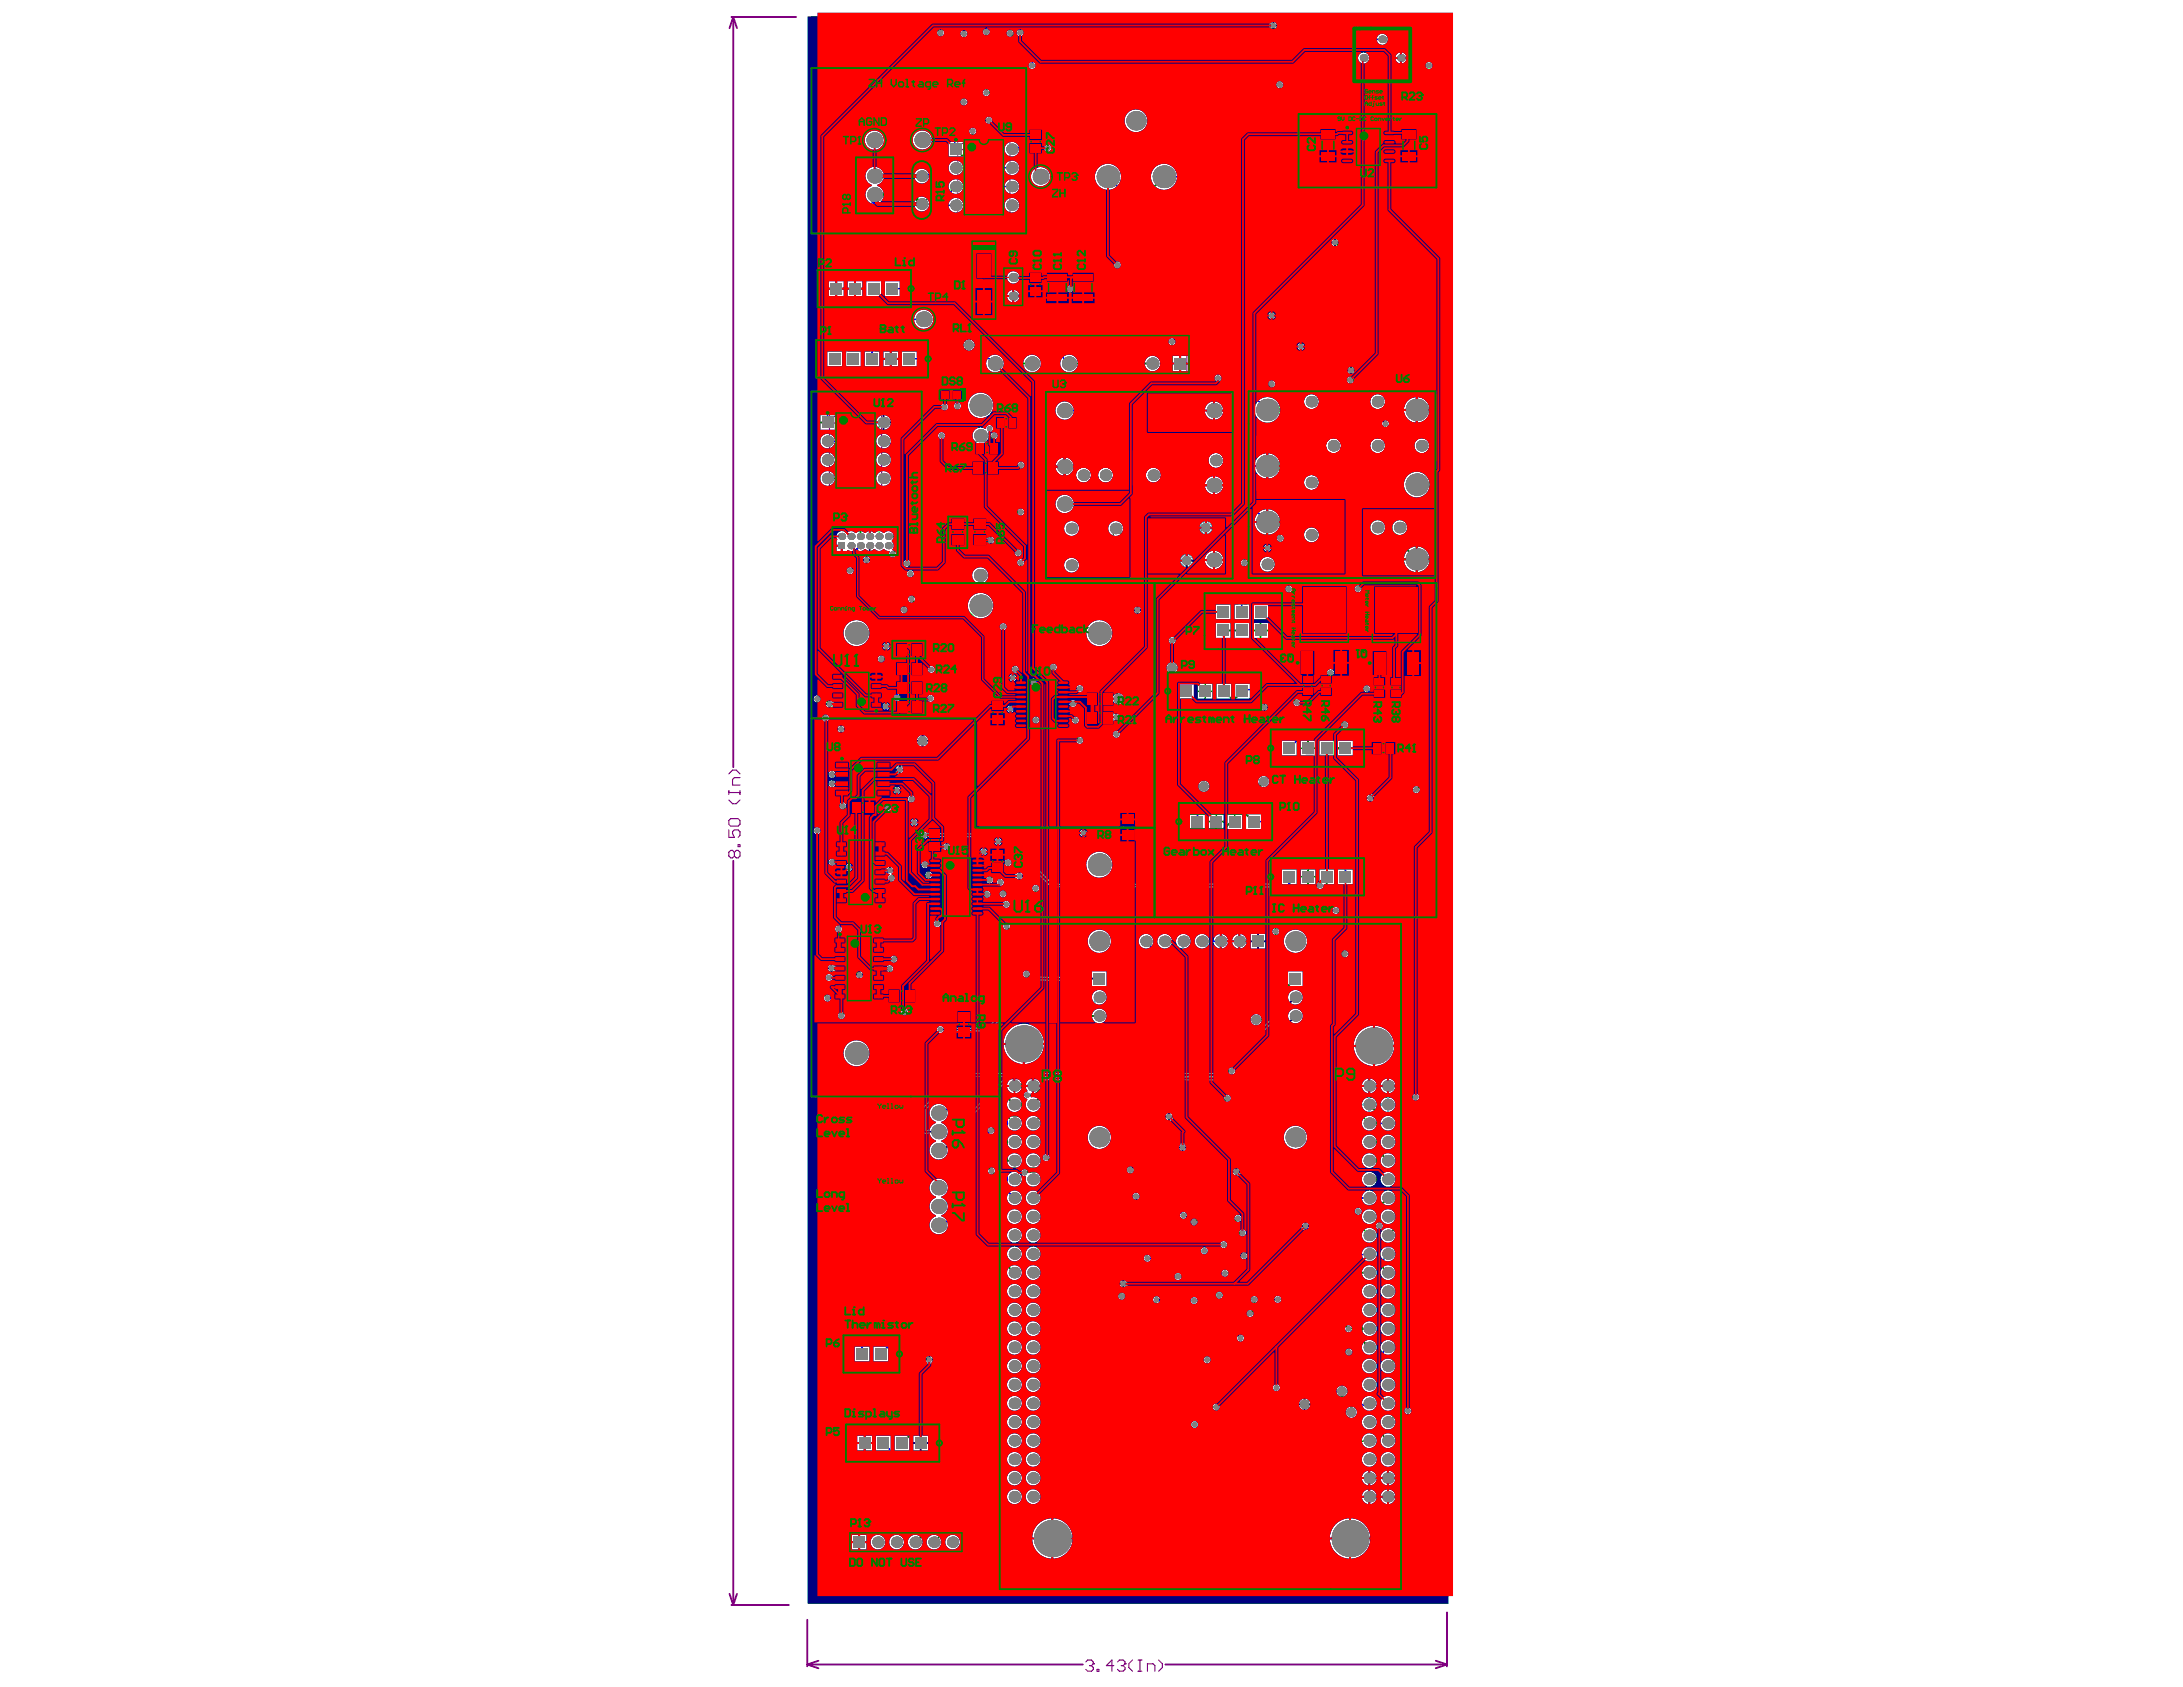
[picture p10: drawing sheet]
<svg xmlns="http://www.w3.org/2000/svg" width="279mm" height="216mm" viewBox="0 0 279 216" stroke-linecap="round" stroke-linejoin="round" font-family="sans-serif">
<g fill="none" stroke="#008000" stroke-width=".13">
<path d="M111.4 17.9h1M111.9 17.5v.9M117.6 17.9h.9M118 17.4v1M118.4 2.4h2.6v1.5h-2.6zM119.2 3.1h.9M119.7 2.7v.9M121.3 14.6h1.8v3.3h-1.8zM121.3 2.4h2.7v1.5h-2.7zM121.4 17.6h9.1v10.1h-9.1zM121.7 16.2h1M122.2 3.1h.9"/>
<path d="M122.2 15.8v.9M122.6 2.6v1M124.2 2.4h2.6v1.5h-2.6zM125 3.1h1M125.5 2.6v1M127.2 2.3h2.6v1.6h-2.6zM128 3.1h.9M128.5 2.6v1M130 2.3h2.6v1.6h-2.6zM130.8 3.1h.9M131.3 2.6v1M131.6 16.5h1.9v3.3h-1.9z"/>
<path d="M132.1 18.1h.9M132.6 17.6v1M157.8 2.4h2.6v1.5h-2.6zM158.6 3.2h.9M159.1 2.7v.9M161 3.7h2.3v4.1h-2.3zM161.7 5.8h.9M162.1 5.3v.9M163.6 2.3h2.7v1.6h-2.7zM164.5 3.1h.9M165 2.6v1M167.3 3.7h2.4v4.1h-2.4z"/>
<path d="M168 5.8h1M168.5 5.3v.9M168.9 16.4h2.2v4.4h-2.2zM169.5 18.6h.9M170 18.1v1M171.6 16.2h7v5.2h-7zM174.7 18.8h.9M175.1 18.3v1M179.2 16.4h2.2v4.4h-2.2zM179.9 18.6h.9M180.3 18.1v1M124.9 31.9h2.1v8.9h-2.1z"/>
<path d="M125.5 36.3h.9M125.5 22.7h.9M125.9 22.2v1M125.9 35.9v.9M126 21.2h1.9v3.3h-1.9zM126.4 22.8h1M126.9 22.4v.9M131.6 34.8h1.9v3.3h-1.9zM132 36.4h1M132.5 35.9v1M132.7 22.6h.9M133.2 22.1v1"/>
<path d="M134 34.9h2.7v3.8h-2.7zM134.9 36.8h.9M135.3 36.3v1M137.3 34.9h2.6v3.8h-2.6zM138.2 36.8h.9M138.6 36.3v1M139 35.6h2.6v3.8h-2.6zM139.8 37.5h.9M140.3 37v1M142 34.2h7.9v5.7h-7.9zM145.5 37h.9M145.9 36.6v.9"/>
<path d="M149.9 34.9h3.3v1.9h-3.3zM149.9 38h3.3v1.9h-3.3zM151.1 38.9h.9M151.1 35.9h.9M151.6 35.4v.9M151.6 38.4v1M163.9 39.5h4.4M163.9 36.5h4.4v5.1h-4.4zM165.6 38h.9M166.1 37.5v1M170.7 28h4.4v2.2h-4.4zM170.8 34.2h4v3.2h-4z"/>
<path d="M171.3 30.3h3.3v1.8h-3.3zM172.1 32.5h1.7v.6h-1.7zM172.3 35.8h1M172.4 29.1h1M172.5 31.2h.9M172.7 32.8h.5M172.7 39.2h1M172.8 35.3v.9M172.9 28.7v.9M172.9 30.7v1M172.9 32.5v.6M173.2 38.8v.9"/>
<path d="M104.9 52.6h9.2v10.1h-9.2zM107.4 50.6h3.3v1.9h-3.3zM108.3 53.2h2.4v4.2h-2.4zM108.6 51.5h.9M109 51.1v.9M109 57.7h1M109 55.3h1M109.5 54.8v1M109.5 57.2v.9M114.7 51.5h1.9v3.3h-1.9zM114.7 56h1.9v3.3h-1.9zM115.1 57.6h1"/>
<path d="M115.1 53.1h1M115.6 52.6v1M115.6 57.2v.9M117.7 40.9h1M118.2 40.4v.9M119.5 42.9h4.1v2.4h-4.1zM121 50.2h1.5v.7h-1.5zM121.1 44.1h.9M121.5 43.6v1M124.1 58.7h4.1v2.4h-4.1zM124.7 56.5h3.3v1.7h-3.3zM125.3 42.7h27.1v5.3h-27.1z"/>
<path d="M125.7 59.9h.9M125.9 57.4h.9M126.2 59.4v1M126.3 56.9v.9M127.5 53.4h2.6v1.4h-2.6zM128.3 54.1h1M128.8 53.6v1M149.5 53.2h4.2v6.5h-4.2zM151.1 56.5h1M151.6 56v.9M154.7 44.3h2.4v4.2h-2.4zM155.4 46.4h.9"/>
<path d="M155.9 45.9v1M157.7 46.3h1.8v1.9h-1.8zM158.1 47.3h1M158.6 46.8v.9M165.6 40.6h.9M165.8 45h3.3v1.9h-3.3zM166.1 40.1v.9M167 46h.9M167.4 45.5v.9M168.8 42.3h4.1v2.3h-4.1zM169.8 44.8h4.2v2.3h-4.2zM170.4 43.4h.9"/>
<path d="M170.5 41.1h.9M170.9 43v.9M170.9 40.7v.9M171.1 40.4v-2.3h4.2v2.3h-5.8v1.4h2.8v-1.4M171.4 46h1M171.9 45.5v.9M121.4 66h2.4v4.2h-2.4zM122.1 68.1h1M122.6 67.6v1M124.2 66h2.4v4.1h-2.4zM124.9 68.1h1M125.4 67.6v.9"/>
<path d="M131.4 61.2h2.3v4.2h-2.3zM132.1 63.3h.9M132.6 62.8v1M142.5 68.2h6.5v4.3h-6.5zM145.3 70.3h.9M145.7 69.9v.9M148.3 75.6h3.3v1.7h-3.3zM148.3 77.4h3.3v1.8h-3.3zM149.5 78.3h.9M149.5 76.5h.9M149.5 61.9h4.2v6.5h-4.2zM150 76v.9"/>
<path d="M150 77.9v.9M151.1 65.2h1M151.6 64.7v.9M166.3 75.1v11.2h6.4v-11.2M166.3 75h6.4M166.6 74.8h6.3v11.3h-6.3zM169.7 80v.9M170 68.9h6.5v4.3h-6.5zM172.8 71h.9M173.3 70.6v.9M175.4 74.9v11.3h6.4v-11.3M175.4 74.9h6.4"/>
<path d="M175.6 75.1h6.3v11.3h-6.3zM106.5 96.9h7.8v5.6h-7.8zM106.5 86h6.3v4.9h-6.3zM108.3 97.9h4.2v2.4h-4.2zM108.5 95.5h4.1v2.4h-4.1zM108.9 93.6h3.3v1.9h-3.3zM109.1 88h1.5v2.7h-1.5zM109.2 88.4h1M109.4 89.3h.9M109.7 87.9v1M109.9 88.9v.9M109.9 99.7h1"/>
<path d="M109.9 99.1h1M110.1 96.7h.9M110.1 94.5h.9M110.4 98.6v1.6M110.5 94.1v.9M110.5 96.2v1M111 84.7h3.3v1.8h-3.3zM112.1 85.6h1M112.6 85.1v1M114.3 82h4.1v2.3h-4.1zM114.3 84.4h4.1v2.4h-4.1zM114.3 86.9h4.1v2.3h-4.1z"/>
<path d="M114.3 89.3h4.1v2.4h-4.1zM114.7 82.2h3.3v1.8h-3.3zM114.7 89.6h3.3v1.8h-3.3zM115.1 84.8h2.6v1.5h-2.6zM115.1 87.3h2.6v1.5h-2.6zM115.9 88h.9M115.9 90.5h.9M115.9 85.6h.9M115.9 83.1h.9M116.4 82.7v.9M116.4 85.1v1M116.4 87.6v.9"/>
<path d="M116.4 90v.9M117.1 97.4h4.2v2.3h-4.2zM117.1 100h4.2v2.3h-4.2zM117.3 95.3h3.3v1.8h-3.3zM118.5 96.2h.9M118.7 98.6h1M118.9 95.7v1M119.2 98.1v.9M125.6 84.4h4.1v4.7h-4.1zM125.6 86.7h4.1M126.7 89.5h1.9v3.3h-1.9zM127.2 87.9h.9"/>
<path d="M127.2 85.5h.9M127.2 91.2h1M127.7 85.1v.9M127.7 87.4v1M127.7 90.7v1M129.7 86.8h7.4v6.7h-7.4zM132.9 90.1h1M133.1 91.2h3.3v1.8h-3.3zM133.1 89.1h3.3v1.8h-3.3zM133.1 87.1h3.3v1.8h-3.3zM133.1 93.1h3.3v1.7h-3.3zM133.4 89.6v1"/>
<path d="M134.3 94h.9M134.3 92.1h.9M134.3 90h.9M134.3 88h.9M134.7 87.6v.9M134.7 89.5v1M134.7 91.6v.9M134.7 93.5v.9M138.7 88.3h4.2v2.3h-4.2zM138.7 90.7h4.2v2.3h-4.2zM140.3 91.9h1M140.3 89.5h1"/>
<path d="M140.8 89v.9M140.8 91.4v.9M162.7 87.5h1.8v3.3h-1.8zM163.1 89.2h1M163.6 88.7v.9M166.7 86.4h1.4v2.7h-1.4zM166.9 87.8h1M167.4 87.3v.9M169 86.4h1.4v2.7h-1.4zM169 80.7h1M169.3 87.7h.9M169.3 80.5h.9"/>
<path d="M169.5 80.2v1M169.7 87.3v.9M171.1 86.4h1.5v2.7h-1.5zM171.4 87.7h.9M171.9 87.3v.9M175.4 94.8h3.3v1.8h-3.3zM175.9 86.7h1.4v2.6h-1.4zM176.1 88h.9M176.6 87.5v1M176.6 95.7h.9M177.1 95.3v.9M178 86.4h1.4v2.9h-1.4z"/>
<path d="M178 89.1h1.4M178 86.7h1.4M178.1 80.5h1M178.2 87.7h.9M178.2 88h.9M178.3 80.7h.9M178.6 80.1v.9M178.7 87.3v1.2M178.7 80.2v1M180.1 86.4h1.4v2.7h-1.4zM180.3 87.7h1M180.8 87.3v.9"/>
<path d="M106.8 119.7h6.3v8.5h-6.3zM107 107.4h6.3v8.4h-6.3zM108.3 100.3h4.2v2.4h-4.2zM108.8 102.4h3.3v1.9h-3.3zM109.6 109.2h1.9v3.2h-1.9zM109.7 111.6h.9M109.9 101.5h1M110 103.4h.9M110.1 110.8h.9M110.2 111.2v.9M110.4 101v1M110.4 102.9v.9"/>
<path d="M110.5 110.3v1M117.7 102.4h3.3v1.9h-3.3zM118.7 101.1h1M118.7 105.9h1.9v3.3h-1.9zM118.7 109.6h7.4v7.9h-7.4zM118.9 103.4h.9M119.2 100.7v.9M119.2 107.5h.9M119.4 102.9v.9M119.7 107v1M121.9 113.5h1M122.4 113.1v.9"/>
<path d="M122.6 109.5h3.3v1.9h-3.3zM122.6 111.5h3.3v1.8h-3.3zM122.6 113.4h3.3v3.8h-3.3zM122.6 115.3h3.3M123.8 116.3h.9M123.8 112.4h.9M123.8 110.4h.9M123.8 114.4h.9M124.3 110v.9M124.3 111.9v1M124.3 113.9v.9M124.3 115.8v.9"/>
<path d="M126.7 108.6h1.9v3.3h-1.9zM127.2 110.2h.9M127.7 109.8v.9M143.1 103.8h2.4v4.1h-2.4zM143.9 105.9h.9M144.3 105.4v.9M164.3 104.3h3.3v1.7h-3.3zM164.3 108h3.3v1.8h-3.3zM165.5 105.2h.9M165.5 108.9h.9M166 104.7v.9M166 108.4v1"/>
<path d="M176.4 103.5h6.3v11.2h-6.3zM176.8 100.5h1.4v2.7h-1.4zM177 101.9h1M177.5 101.4v.9M178.7 100.5h1.4v2.7h-1.4zM178.9 101.9h1M179.1 109.1h.9M179.4 101.4v.9M179.5 108.6v1M106.4 125.6h2.4v4.1h-2.4zM107.1 127.6h1M107.6 127.2v.9"/>
<path d="M108.9 125.6h2.3v4.1h-2.3zM109 121.3h1.9v3.3h-1.9zM109.5 122.9h.9M109.5 123.9h.9M109.6 127.6h.9M110 122.5v.9M110 123.5v.9M110.1 127.2v.9M113.4 126.3h4.1v2.3h-4.1zM115 127.5h.9M115.4 127v.9M122.2 129h2.4v4.2h-2.4z"/>
<path d="M122.9 131.1h1M123.4 130.6v1M144.9 156h2.6v1.4h-2.6zM144.9 157.6h2.6v1.4h-2.6zM145.7 156.7h1M145.7 158.3h1M146.2 156.2v.9M146.2 157.8v1M148.4 153.8h6.9v5.2h-6.9zM149.6 140.7h7.8v5.6h-7.8zM151.4 156.4h.9M151.9 156v.9"/>
<path d="M152.1 146.4h3.3v1.9h-3.3zM153 143.5h1M153.3 147.3h.9M153.5 143v1M153.7 146.9v.9M155.1 160h3.3v1.8h-3.3zM155.9 155.3h1.8v3.3h-1.8zM156.3 156.9h1M156.8 156.4v1M168 157.1h1.8v3.3h-1.8zM168.4 158.8h1M168.9 158.3v1"/>
<path d="M170 157.1h1.8v3.3h-1.8zM170.4 158.8h1M170.9 158.3v1M116.6 171.4h1.8v3.3h-1.8zM117 173h1M117.5 172.6v.9M144.6 161.9h2.6v1.4h-2.6zM144.6 163.5h2.6v1.4h-2.6zM144.6 165.1h2.6v1.4h-2.6zM144.6 166.7h2.6v1.4h-2.6zM145.5 167.4h.9M145.5 164.2h.9"/>
<path d="M145.5 165.8h.9M145.5 162.6h.9M145.9 162.2v.9M145.9 163.8v.9M145.9 165.4v.9M145.9 167v.9M147.9 161.7h7.9v9.2h-7.9zM151.4 166.3h.9M151.9 165.8v1M155.9 179.3h2.4v4.1h-2.4zM156.3 160.9h1M156.7 164h2.6v1.4h-2.6z"/>
<path d="M156.7 165.6h2.6v1.4h-2.6zM156.7 167.5h2.6v1.4h-2.6zM156.7 169.1h2.6v1.4h-2.6zM156.8 160.4v1M157.5 166.3h.9M157.5 168.2h.9M157.5 164.7h.9M157.5 169.8h.9M158 164.2v.9M158 165.8v1M158 167.7v1M158 169.4v.9"/>
<path d="M158.4 179.8h1.9v3.3h-1.9zM160.2 178.8h5.2v7h-5.2zM167.4 178.7h4.8v3.9h-4.8zM167.7 177.1h3.3v1.9h-3.3zM168.9 178h.9M169.4 177.6v.9M156.7 181.4h.9M157.1 180.9v.9M158.9 181.5h1M159.4 181v.9M162.3 182.3h.9M162.8 181.8v1"/>
<path d="M169.4 180.7h.9M169.8 180.2v.9"/>
<circle cx="111.9" cy="17.9" r="2.12"/>
<circle cx="118" cy="17.9" r="2.12"/>
<circle cx="133.2" cy="22.6" r="2.12"/>
<circle cx="118.2" cy="40.9" r="2.12"/>
</g>
<g fill="none" stroke="#800080" stroke-width=".13">
<path d="M118.6 2.4h2.1v1.4h-2.1zM121.5 15.2h1.4v2.1h-1.4zM121.6 2.4h2.1v1.4h-2.1zM122.6 17.9h6.7v9.6h-6.7zM124.5 2.4h2.1v1.4h-2.1zM127.4 2.4h2.1v1.4h-2.1zM130.2 2.4h2.1v1.4h-2.1zM131.9 17.1h1.3v2.1h-1.3zM158 2.5h2.1v1.4h-2.1zM161.5 4.7h1.3v2.1h-1.3zM163.9 2.4h2.1v1.4h-2.1zM167.9 4.7h1.2v2.1h-1.2z"/>
<path d="M169.1 17h1.7v3.2h-1.7zM173.2 16.5h3.8v4.7h-3.8zM179.5 17h1.7v3.2h-1.7zM124.4 32.5h3.1v7.6h-3.1zM126.2 21.8h1.4v2.1h-1.4zM131.8 35.4h1.4v2.1h-1.4zM134.1 35.2h2.5v3.2h-2.5zM137.4 35.2h2.5v3.2h-2.5zM139 35.9h2.5v3.2h-2.5zM144 34.7h3.8v4.7h-3.8zM150.5 35.2h2.1v1.3h-2.1zM150.5 38.2h2.1v1.4h-2.1z"/>
<path d="M164.5 39.7h3.2v1.7h-3.2zM164.5 36.7h3.2v2.6h-3.2zM171.3 28.3h3.2v1.7h-3.2zM171.9 30.5h2.1v1.4h-2.1zM172 34.4h1.6v2.7h-1.6zM172.2 38.6h2.1v1.3h-2.1zM172.4 32.5h1.1v.6h-1.1zM106.2 52.9h6.6v9.5h-6.6zM108 50.9h2.1v1.3h-2.1zM108.9 54.3h1.2v2h-1.2zM114.9 56.6h1.4v2.1h-1.4zM114.9 52.1h1.4v2.1h-1.4z"/>
<path d="M120.5 43.5h2.1v1.2h-2.1zM125.1 59.3h2.1v1.2h-2.1zM125.3 56.7h2.1v1.3h-2.1zM125.6 42.9h26.3v4.8h-26.3zM127.8 53.5h2v1.2h-2zM150 54.2h3.2v4.5h-3.2zM155.2 45.4h1.3v2h-1.3zM157.9 46.7h1.5v1.1h-1.5zM166.4 45.3h2.1v1.3h-2.1zM169.8 42.8h2.1v1.3h-2.1zM170.1 40.7h1.6v.9h-1.6zM170.8 45.3h2.1v1.3h-2.1z"/>
<path d="M121.9 67h1.3v2.1h-1.3zM124.8 67h1.2v2.1h-1.2zM131.9 62.2h1.3v2.1h-1.3zM143.5 68.7h4.5v3.2h-4.5zM148.9 75.8h2.1v1.3h-2.1zM148.9 77.7h2.1v1.3h-2.1zM150 62.9h3.2v4.5h-3.2zM166.4 76.5h6.2v5.7h-6.2zM166.7 76.2h6.1v5.8h-6.1zM171 69.4h4.5v3.2h-4.5zM175.5 76.3h6.2v5.7h-6.2zM175.6 76.5h6.2v5.7h-6.2z"/>
<path d="M108.5 97.3h3.8v4.8h-3.8zM109.2 88.3h1.4v2.1h-1.4zM109.4 98.5h2.1v1.2h-2.1zM109.5 93.8h2.1v1.4h-2.1zM109.5 97.3v-1.3h2.1v1.3M111.6 86.1h-3.8v4.7h3.8v-5.9h2v1.3h-2M115.3 82.5h2.1v1.3h-2.1zM115.3 84.9h2.1v1.4h-2.1zM115.3 87.3h2.1v1.4h-2.1zM115.3 89.8h2.1v1.3h-2.1zM115.3 88.7h2.1M115.3 86.2h2.1"/>
<path d="M115.3 87.4h2.1M115.3 84.9h2.1M117.9 95.5h2.1v1.4h-2.1zM118.1 97.9h2.1v1.3h-2.1zM126.6 84.9h2.1v1.3h-2.1zM126.6 87.3h2.1v1.2h-2.1zM127 90.2h1.4v2h-1.4zM131.3 87h4.2v6.2h-4.2zM133.7 87.4h2.1v1.3h-2.1zM133.7 89.3h2.1v1.4h-2.1zM133.7 91.4h2.1v1.3h-2.1zM133.7 93.3h2.1v1.3h-2.1z"/>
<path d="M139.8 88.8h2v1.3h-2zM139.8 91.2h2v1.3h-2zM163 88.1h1.3v2.1h-1.3zM166.8 86.7h1.2v2.1h-1.2zM169.1 86.7h1.3v2.1h-1.3zM171.2 86.7h1.3v2.1h-1.3zM175.9 86.9h1.3v2.1h-1.3zM176 95.1h2.1v1.3h-2.1zM178 88.8h1.3M178 86.7h1.3v2.3h-1.3zM178 86.9h1.3M180.2 86.7h1.2v2.1h-1.2z"/>
<path d="M108.1 119.8h3.8v8.3h-3.8zM108.3 107.5h3.7v8.3h-3.7zM109.4 100.9h2.1v1.2h-2.1zM109.4 102.7h2.1v1.3h-2.1zM109.9 109.8h1.3v2h-1.3zM118.1 100.5h2.1v1.3h-2.1zM118.3 102.7h2.1v1.3h-2.1zM119 106.5h1.3v2h-1.3zM120.3 109.8h4.2v7.4h-4.2zM123.2 109.7h2.1v1.4h-2.1zM123.2 111.7h2.1v1.4h-2.1zM123.2 113.7h2.1v1.4h-2.1z"/>
<path d="M123.2 115.6h2.1v1.3h-2.1zM127 109.2h1.3v2.1h-1.3zM143.7 104.8h1.3v2.1h-1.3zM164.9 104.5h2.1v1.3h-2.1zM164.9 108.3h2.1v1.3h-2.1zM176.5 107.6h6.1v5.7h-6.1zM176.9 100.8h1.2v2.1h-1.2zM178.7 100.8h1.3v2.1h-1.3zM107 126.6h1.3v2.1h-1.3zM109.3 121.9h1.4v2.1h-1.4zM109.4 126.6h1.3v2.1h-1.3zM114.4 126.8h2.1v1.3h-2.1z"/>
<path d="M122.7 130h1.3v2.1h-1.3zM145.2 156h2v1.3h-2zM145.2 157.7h2v1.3h-2zM150 154.1h3.7v4.7h-3.7zM151.6 141.2h3.8v4.7h-3.8zM151.8 156.4v.1v.2l.3-.1-.1-.2M151.8 156.4v-.1v-.2l.3 .1-.1 .2M151.8 156.4h.2M152.4 156.7h.2M152.5 156.1h.1M152.5 156.1v.6M152.5 156.1l.1 .1"/>
<path d="M152.7 146.7h2.1v1.3h-2.1zM152.8 156.1v.5l.1 .1 .3-.1v-.5M154.2 143.2h-.3l.3 .6M154.4 143.2v.5l.1 .1 .3-.1v-.5M156.1 155.9h1.4v2h-1.4zM168.3 157.8h1.2v2h-1.2zM170.3 157.8h1.2v2h-1.2zM116.9 172h1.2v2.1h-1.2zM144.9 162h2.1v1.3h-2.1zM144.9 163.6h2.1v1.3h-2.1zM144.9 165.2h2.1v1.3h-2.1zM144.9 166.8h2.1v1.3h-2.1z"/>
<path d="M150 162.2h3.7v8.2h-3.7zM155.8 160.2h2v1.4h-2zM156.9 164h2.1v1.3h-2.1zM156.9 165.7h2.1v1.2h-2.1zM156.9 167.6h2.1v1.2h-2.1zM156.9 169.2h2.1v1.3h-2.1zM168.3 177.4h2.1v1.3h-2.1zM169 179.2h1.7v2.9h-1.7zM156.4 180.3h1.4v2.1h-1.4zM158.7 180.4h1.4v2.1h-1.4zM160.4 180.4h4.7v3.8h-4.7zM169.4 180.5h.3l-.1 .3-.2-.1z"/>
<path d="M170.1 180.5h-.3l.3 .3h-.3M170.2 180.4l.1 .4 .1-.1v-.3"/>
<circle cx="111.9" cy="17.9" r="1.49"/>
<circle cx="118" cy="17.9" r="1.49"/>
<circle cx="123.4" cy="18.8" r=".47"/>
<circle cx="174.1" cy="17.3" r=".47"/>
<circle cx="133.2" cy="22.6" r="1.49"/>
<circle cx="147" cy="35.5" r=".47"/>
<circle cx="107" cy="53.7" r=".47"/>
<circle cx="118.2" cy="40.9" r="1.49"/>
<circle cx="109.4" cy="98.2" r=".47"/>
<circle cx="110.7" cy="89.9" r=".47"/>
<circle cx="132.1" cy="87.9" r=".47"/>
<circle cx="111.2" cy="114.9" r=".47"/>
<circle cx="121.1" cy="110.7" r=".47"/>
<circle cx="108.9" cy="120.7" r=".47"/>
<circle cx="152.9" cy="154.9" r=".47"/>
<circle cx="154.5" cy="142" r=".47"/>
<circle cx="152.9" cy="163" r=".47"/>
<circle cx="164.3" cy="183.3" r=".47"/>
</g>
<g fill="none" stroke="#800080" stroke-width=".24">
<path d="M93.6 2.2h8.3M93.9 2.2l.4 1.4M93.9 2.2l-.5 1.4M93.9 2.2v96M93.9 110.2v95.2M93.4 204l.5 1.4M93.6 205.4h7.4M94.3 204l-.4 1.4M103.3 213l1.5 .5M103.3 207.3v6M103.3 213h35.3M104.8 212.5l-1.5 .5"/>
<path d="M149.2 213h36M183.8 212.5l1.4 .5M185.2 206.4v6.9M185.2 213l-1.4 .5"/>
</g>
<g fill="none" stroke="#800080" stroke-width=".14">
<path d="M93.3 99l.5-.4h.4l.5 .4M94.7 99.5h-.7l-.2 .3v.7h.9M93.3 101.2v.5M93.3 105l.2-.2h1l.2 .2v.5l-.2 .2h-1l-.2-.2zM93.3 106.2v1h.7l-.2-.5v-.3l.2-.2h.5l.2 .2v.5l-.2 .3M93.3 102.4l.5 .5h.4l.5-.5M93.3 101.4h1.4M94 109.1l-.2-.3h-.3l-.2 .3v.5l.2 .2h.3l.2-.2M94 109.1l.2-.3h.3l.2 .3v.5l-.2 .2h-.3l-.2-.2M94 109.1v.5M94.5 108.1h.2v.3h-.2zM94.7 101.2v.5"/>
<path d="M139 212.7l.2-.3h.5l.2 .3v.2M139.5 213.2h.2M139.7 213.2l.2 .2v.2l-.2 .3h-.5l-.2-.3M139.9 212.9h.1M139.9 212.9l-.2 .3M140.4 213.6h.2v.3h-.2zM142.6 213.2h-1l.7-.8v1.5M143 212.7l.3-.3h.5l.2 .3v.2M143.5 213.2h.3M143.8 213.2l.2 .2v.2l-.2 .3h-.5l-.3-.3M144 212.9h.1M144 212.9l-.2 .3"/>
<path d="M144.9 212.4l-.4 .5v.5l.4 .5M145.7 212.4h.4M145.7 213.9h.4M145.9 212.4v1.5M146.9 213.9v-1h.7l.2 .3v.7M148.3 212.4l.5 .5v.5l-.5 .5"/>
</g>
<g fill="none" stroke="#c0c073" stroke-width=".19">
<path d="M119.6 3.7h.1M119.6 2.6h.1M121.6 16.2v.1M122.6 3.7h.1M122.6 2.6h.1M122.8 16.2v.1M125.5 3.7h.1M125.5 2.6h.1M128.4 3.6h.1M128.4 2.6h.1M131.2 3.6h.1M131.2 2.6h.1"/>
<path d="M159 3.7h.1M159 2.6h.1M161.5 5.7v.1M162.7 5.7v.1M164.9 3.6h.1M164.9 2.6h.1M167.9 5.7v.1M169.1 5.7v.1M126.3 22.8v.1M127.5 22.8v.1M139.1 37v1M141.4 37v1"/>
<path d="M145.2 34.7h1.5v4.7h-1.5zM151.5 38.3h.1M151.5 39.5h.1M151.5 36.4h.1M151.5 35.3h.1M165.5 39.8h1.1M165.6 39.2h1M165.6 36.8h1M171.9 32.7v.3M172.4 29.9h1M172.4 28.4h1M172.7 34.4h.2v2.7h-.2z"/>
<path d="M172.9 30.6h.1M172.9 31.8h.1M173.2 38.6h.1M173.2 39.9h.1M108.9 55.3h.1M109 52.1h.1M109 50.9h.1M110.1 55.3h.1M115 53.1v.1M115 57.6v.1M116.2 53.1v.1M116.2 57.6v.1"/>
<path d="M121.5 44.7h.1M121.5 43.5h.1M140.6 40.1v.7l.3 .3 .3-.3v-.7M141.5 40.1h.6v.5l-.3-.2h-.1l-.2 .2v.3l.2 .2h.3l.1-.2M142.4 40.6h.7M142.8 40.3v.6M144.3 41.1v-.5l.2-.2h.5v.7M145.4 40.1h.3M145.4 41.1h.3M145.6 40.1v1M147.1 40.4h.2l.3 .4M147.6 40.4v.7"/>
<path d="M148.6 40.8h-.7v-.2l.2-.2h.3l.2 .2v.3l-.2 .2h-.3M148.9 40.4v.5l.1 .2 .2-.2 .1 .2 .2-.2v-.5M149.8 40.6l.2-.2h.3l.1 .2v.3l-.1 .2h-.3l-.2-.2zM150.1 55.6v1.8M151.4 40.8h-.5l-.1-.2v-.3l.1-.2h.5v1M152.6 40.1v.8l.2 .2h.3l.2-.2v-.8M153.2 55.6v1.8M154.2 40.8h-.5l-.1-.2v-.3l.1-.2h.5v1M154.5 40.3l.2-.2h.3l.1 .2v.6l-.1 .2h-.3l-.2-.2M155.3 46.3v.1M156.5 46.3v.1M165.5 41.3h1.1"/>
<path d="M167.4 46.5h.1M167.4 45.4h.1M170.8 44.1h.1M170.8 42.8h.1M170.9 40.7h.1M170.9 41.5h.1M171.8 46.6h.1M171.8 45.3h.1M131.9 63.2v.1M133.2 63.2v.1M144.8 71.9h1.8M144.8 68.8h1.8"/>
<path d="M149.9 78.9h.1M149.9 77h.1M149.9 77.8h.1M149.9 75.9h.1M150.1 64.3v1.8M153.2 64.3v1.8M172.4 72.6h1.8M172.4 69.5h1.8M109.3 89.3v.1M110.4 99.7h.1M110.4 98.5h.1M110.4 89.3v.1"/>
<path d="M110.5 97.3h.1M110.5 96.1h.1M110.5 93.9h.1M110.5 95.1h.1M112.6 86.1h.1M112.6 85h.1M116.3 86.1h.1M116.3 89.9h.1M116.3 91h.1M116.3 88.6h.1M116.3 87.5h.1M116.3 85h.1"/>
<path d="M116.3 82.6h.1M116.3 83.7h.1M118.9 95.6h.1M118.9 96.8h.1M119.1 97.9h.1M119.1 99.2h.1M123 88l.1-.1h.5v.3l-.2 .2h-.3l-.1-.2zM123 87.4l.6 .5M123.6 85.1h-.6v.1l.6 .6v.2M124.1 88.4h.3M124.1 86h.3M124.2 87.4h.1"/>
<path d="M124.2 85.1h.1M124.2 87.4l.2 .2M124.2 85.1v.9M124.2 87.4v1M124.2 85.1l.2 .1M125 88l-.3 .4M125 85.7l-.3 .3M125.3 85.7h-.5l-.1-.2v-.3l.1-.1h.5v.9M125.3 88h-.5l-.1-.1v-.3l.1-.2h.5v1M127.6 86.1h.1M127.6 88.5h.1M127.6 87.3h.1"/>
<path d="M127.6 84.9h.1M134.7 94.5h.1M134.7 92.6h.1M134.7 90.6h.1M134.7 88.6h.1M134.7 89.4h.1M134.7 87.5h.1M134.7 93.4h.1M134.7 91.5h.1M163.1 89.1v.1M164.2 89.1v.1M166.7 80.9v1.1h6.1v-1.1"/>
<path d="M169.2 87.7v.1M170.3 87.7v.1M171.3 87.7v.1M172.4 87.7v.1M175.5 81v1h6.2v-1M178.2 87.7v.1M179.2 87.7v.1M180.3 87.7v.1M181.3 87.7v.1M109.9 110.8h.1M110.4 102.1h.1M110.4 100.9h.1"/>
<path d="M111.1 110.8h.1M119.1 101.8h.1M119.1 100.5h.1M119.3 103.9h.1M119.3 102.8h.1M124.2 116.8h.1M124.2 115h.1M124.2 115.7h.1M124.2 113.8h.1M124.2 113h.1M124.2 111.8h.1M124.2 111h.1"/>
<path d="M124.2 109.8h.1M145.5 119.3h16.7v2.4h-16.7zM165.9 105.7h.1M165.9 104.6h.1M165.9 109.5h.1M165.9 108.4h.1M176.5 108.7v-1.1h6.1v1.1M177 101.8v.1M178 101.8v.1M178.9 101.8v.1M179.9 101.8v.1M107 127.6v.1"/>
<path d="M108.2 127.6v.1M109.4 122.9v.1M109.5 127.6v.1M110.6 122.9v.1M110.7 127.6v.1M139.5 124h2.4v7.2h-2.4zM164.6 124h2.4v7.2h-2.4zM146.2 158.8h.1M146.2 157.2h.1M146.2 157.8h.1M146.2 156.2h.1M150.3 154.1h3.1v4.7h-3.1z"/>
<path d="M152 141.2h3v4.7h-3zM153.7 147.9h.1M153.7 146.7h.1M156.2 156.9v.1M157.4 156.9v.1M168.3 158.7v.1M169.5 158.7v.1M170.3 158.7v.1M171.5 158.7v.1M116.9 173v.1M118.1 173v.1M145.9 166.4h.1"/>
<path d="M145.9 166.9h.1M145.9 164.8h.1M145.9 165.3h.1M145.9 163.2h.1M145.9 163.7h.1M145.9 162.1h.1M145.9 168h.1M150.3 162.2h3.1v8.2h-3.1zM156.7 161.5h.1M156.7 160.3h.1M157.9 170.4h.1M157.9 168.7h.1"/>
<path d="M157.9 169.3h.1M157.9 167.7h.1M157.9 166.8h.1M157.9 165.2h.1M157.9 165.8h.1M157.9 164.1h.1M168.5 176.4l-.2-.2v-.1l.2-.2h.3l.1 .2v.1l-.1 .2M168.5 176.4l-.2 .1v.2l.2 .2h.3l.1-.2v-.2l-.1-.1M168.5 176.4h.3M169.2 176.4h.7l-.5-.5v1M169.3 178.6h.1M169.3 177.5h.1"/>
<path d="M169.4 179.2h.9v2.9h-.9zM170.2 176.1l.1-.2h.3l.2 .2v.6l-.2 .2h-.3l-.1-.2M156.5 181.3v.1M157.8 181.3v.1M158.8 181.4v.1M160 181.4v.1M160.4 181.5h4.7v1.7h-4.7zM168.5 183l.2-.2h.3l.2 .2v.6l-.2 .2h-.3l-.2-.2zM170.1 183l-.2-.2h-.3l-.1 .2v.2l.6 .6h-.6M170.4 182.8v.8l.2 .2h.3l.1-.2v-.8"/>
</g>
<g fill="none" stroke="#c0c073" stroke-width=".24">
<path d="M120 15.5l-.1-.2v-.3l.1-.2h.6l.2 .2v.3l-.2 .2M120 15.8l-.1 .1v.3l.1 .2h.2l.6-.6v.6M120.3 16.7h.3l.2 .2v.3l-.2 .1h-.1l-.2-.1zM120.3 16.7l-.4 .6M138.2 10.7v-8.4h14.4v8.4M155.3 2.9l-.2-.2h-.3l-.2 .2v.1l.7 .6h-.7M155.6 2.9l.1-.2h.3l.2 .2v.1l-.2 .2h-.3l-.1 .1v.2l.1 .1h.3l.2-.1M156.5 2.9l.2-.2h.4v.9h-.4l-.2-.1zM161.3 9l.1-.2h.5v.3l-.2 .2h-.3l-.1-.2zM161.3 8.3l.6 .5M162.5 9l-.3 .3M162.8 9h-.4l-.2-.2v-.3l.2-.2h.4v1"/>
<path d="M166.8 3.5h.3M167 2.6h.1M167 2.6v.9M167 2.6l.1 .1M167.4 2.7l.2-.1h.3l.2 .1v.2l-.2 .1h-.3l-.2 .2v.1l.2 .2h.3l.2-.2M167.9 8.7h.1M167.9 8.7l.1 .1M168 8.8l-.1 .2v.1l.1 .2h.3l.2-.2M168 8.8h.2M168.5 8.5l-.2-.2h-.3l-.1 .2v.2M168.5 2.6h.5v.9h-.5l-.1-.2v-.6zM169.1 9l-.3 .3"/>
<path d="M169.4 9h-.4l-.2-.2v-.3l.2-.2h.4v1M124.6 22.3l-.1-.2v-.3l.1-.2h.7l.1 .2v.3l-.1 .2M124.6 22.6l-.1 .1v.3l.1 .2h.2l.6-.6v.6M125.3 23.5l.1 .2v.3l-.1 .1h-.4l-.1-.1 .1-.5h-.4v.6M138.2 32.6h18.3v8.9h-18.3zM140.3 33.1l.2-.2h.1l.2 .2v.4h-.3l-.2-.1zM140.3 34v.3M140.3 34.1h1M140.5 34.6l-.2 .2v.3l.2 .1h.6l.2-.1v-.3l-.2-.2M141.3 34.1h.1M141.3 34.1l-.2 .2M141.3 32.9l-.5 .6"/>
<path d="M145.1 33.6h.6l-.4-.4v.9M146 33.2v.8l.2 .1h.3l.2-.1v-.8M153 32h.3M153.2 31h.1M153.2 31v1M153.2 31l.1 .2M153.6 35.9l-.1 .2v.2l.1 .1h.3l.2-.1v-.2l-.2-.2M153.6 35.9l-.1-.1v-.2l.1-.1h.3l.2 .1v.2l-.2 .1M153.6 35.9h.3M153.6 31h.7v1M154 31.5h.3M154.1 38.4h-.6v.2l.6 .6v.2"/>
<path d="M154.6 39.4h.3M154.6 36.4h.3M154.7 38.4h.1M154.7 35.5h.1M154.7 35.5v.9M154.7 38.4v1M154.7 38.4l.2 .2M154.7 35.5l.2 .1M155.2 38.6l.1-.2h.3l.2 .2v.6l-.2 .2h-.3l-.1-.2M155.2 35.6l.1-.1h.3l.2 .1v.7l-.2 .1h-.3l-.1-.1M157.2 24.8h26.7v23.7h-26.7zM162.1 37.9h.1"/>
<path d="M162.1 37.9l.2 .2M162.3 38.1l-.2 .2v.1l.2 .2h.3l.2-.2M162.3 38.1h.2M162.8 37.8l-.2-.2h-.3l-.2 .2v.1M163.1 37.8l.1-.2h.4l.1 .2v.6l-.1 .2h-.4l-.1-.2M165.1 25.7l.3-.2h.4l.3 .2v1l-.3 .2h-.4l-.3-.2M166.6 25.7l.2-.2h.7v1.4h-.7l-.2-.2zM168 26.2h.9M168.5 40h.3M168.7 39h.1M168.7 39v1M168.7 39l.1 .2"/>
<path d="M168.9 33.4h.4M169.1 32.5h.1M169.1 32.5v.9M169.1 32.5l.2 .1M169.1 39.2l.2-.2h.3l.2 .2v.6l-.2 .2h-.3l-.2-.2M169.4 25.7l.3-.2h.4l.3 .2v1l-.3 .2h-.4l-.3-.2M169.6 32.5v.8l.1 .1h.3l.2-.1v-.8M170.9 25.7l.2-.2h.7v1.4h-.7l-.2-.2zM173.7 25.5v.9l.5 .5 .5-.5v-.9M175.2 25.5l.4 .2 .5 .5M175.4 26.2h.7v.5l-.2 .2h-.5l-.2-.2v-.3zM175.5 33.3h.3"/>
<path d="M175.6 32.3h.1M175.6 32.3v1M175.6 32.3l.2 .2M175.6 31.4l.2-.2h.5v.3l-.2 .2h-.3l-.2-.2zM175.6 30.7l.7 .5M176.1 28.6h-.6v.2l.6 .6v.2M176.3 39.2h.7l-.5-.5v.9M176.4 28.8l.2-.2h.3l.1 .2v.6l-.1 .2h-.3l-.2-.2M176.6 30.9l.1-.2h.4l.1 .2v.6l-.1 .2h-.4l-.1-.2M176.6 26h.1M176.6 26l.2 .2M176.7 32.3v1h-.6"/>
<path d="M176.8 26.2l-.2 .2v.3l.2 .2h.5l.2-.2M176.8 26.2h.3M177.5 25.7l-.2-.2h-.5l-.2 .2v.3M177.6 39.3l-.3 .3M177.9 39.3h-.5l-.1-.1v-.4l.1-.1h.5v.9M107.7 49.7h.7l-.5-.4v.9M108.7 49.6h.1M108.7 49.6l.1 .1M108.8 49.7l-.1 .2v.2l.1 .1h.4l.1-.1M108.8 49.7h.2M108.9 58v.3M108.9 59.5l.4 .4"/>
<path d="M108.9 58.1h1M109.3 49.4l-.1-.1h-.4l-.1 .1v.2M109.4 58.8l-.1-.2h-.2l-.2 .2v.3l.2 .1M109.4 58.8v.1M109.6 58.6h.1M109.6 58.6h.1l.2 .2v.3l-.2 .1M109.6 58.6l-.2 .2M109.6 49.4l.2-.1h.3l.2 .1v.7l-.2 .1h-.3l-.2-.1M109.9 58.1h.1M109.9 58.1l-.2 .2M117.1 53.6l-.2 .1v.3l.2 .2h.6l.2-.2v-.3l-.2-.1M117.2 58.2l-.2 .2v.3l.2 .2h.6l.1-.2v-.3l-.1-.2"/>
<path d="M117.4 52.8l-.2-.2h-.1l-.2 .2v.3l.2 .2M117.4 52.8v.1M117.5 56.5l-.2-.1h-.1l-.2 .1v.3l.2 .2M117.5 57.4l-.2-.1h-.1l-.2 .1v.4l.2 .1M117.5 56.5v.2M117.5 57.4v.2M117.6 52.6h.1M117.6 52.6l-.2 .2M117.6 52.6h.1l.2 .2v.3l-.2 .2M117.6 57.3h.1M117.6 56.4h.1M117.6 56.4h.2l.1 .1v.3l-.1 .2"/>
<path d="M117.6 57.3h.2l.1 .1v.4l-.1 .1M117.6 57.3l-.1 .1M117.6 56.4l-.1 .1M117.9 51.7v.6h-.5l.2-.3v-.2l-.2-.1h-.3l-.2 .1v.4l.2 .1M119.8 48.2h11.4v33h-11.4zM120.6 45.9h.7v.4l-.3-.1h-.2l-.2 .1v.4l.2 .1h.3l.2-.1M121.9 46.5l-.3 .3M122.2 46.5h-.5l-.1-.2v-.3l.1-.1h.5v.9M129.3 46.6l-.2-.2h-.3l-.1 .2v.2l.6 .6h-.6M129.8 47.4h.3M129.9 46.4h.1M129.9 46.4l.2 .2"/>
<path d="M129.9 46.4v1M131 47.1h-.4l-.2-.2v-.3l.2-.2h.4v1M147.6 57v.3M147.6 57.2h1M147.8 57.7l-.2 .1v.3l.2 .2h.6l.2-.2v-.3l-.2-.1M148.1 56.1l-.1-.2h-.2l-.2 .2v.3l.2 .2M148.1 56.1v.1M148.3 55.9h.1M148.3 55.9h.1l.2 .2v.3l-.2 .2M148.3 55.9l-.2 .2M148.6 57.2h.1M148.6 57.2l-.2 .1"/>
<path d="M153.6 46.9v.6h.1l.7-.6h.1M154.2 45.9v.5l-.1 .2h-.4l-.1-.2v-.5h.9M154.2 46.2l.3 .4M160.2 44.7h.6v.5l-.3-.2h-.2l-.1 .2v.3l.1 .2h.4l.1-.2M161.1 44.7v.8l.2 .2h.3l.1-.2v-.8M162 41.8h.6l-.5-.5v.9M162.9 41.4l.2-.1h.3l.1 .1v.7l-.1 .1h-.3l-.2-.1M163.9 46l-.1-.2v-.2l.1-.1h.3l.2 .1v.2l-.2 .2M163.9 46l-.1 .1v.2l.1 .1h.3l.2-.1v-.2l-.2-.1M163.9 46h.3M164.7 45.6l.2-.1h.3l.1 .1v.7l-.1 .1h-.3l-.2-.1M167.9 43.1l-.1-.1h-.3l-.2 .1v.2l.6 .6h-.6"/>
<path d="M168.6 43.6l-.3 .3M168.9 43.6h-.5l-.1-.2v-.3l.1-.1h.5v.9M174.6 46.4h.3M174.8 45.4h.1M174.8 45.4l.1 .2M174.8 45.4v1M175.5 46l-.3 .4M175.9 46h-.5l-.2-.1v-.3l.2-.2h.5v1M108.9 60.2h1v-.5l-.2-.2h-.3l-.1 .2v.5M113.8 79.9l.1-.2h.5v1h-.5l-.1-.2v-.1l.1-.2-.1-.1zM115.3 79.9l-.1-.2h-.3l-.2 .2v.2l.6 .6h-.6M116.6 79.7v1l.3-.3 .3 .3v-1"/>
<path d="M134.6 63l-.5 .6M134.6 63h.3l.2 .1v.3l-.2 .2h-.2l-.1-.2zM134.6 63.9l-.5 .6M134.6 63.9h.3l.2 .2v.3l-.2 .1h-.2l-.1-.1zM134.7 62v.5l-.1 .1h-.3l-.2-.1v-.5h1M134.7 62.3l.4 .3M139.6 70.3h.6v.5l-.3-.1h-.1l-.2 .1v.3l.2 .2h.3l.1-.2M140.7 71.3h.3M140.9 70.3h.1M140.9 70.3v1M140.9 70.3l.1 .2M141.3 70.5l.2-.2h.3l.2 .2v.6l-.2 .2h-.3l-.2-.2"/>
<path d="M145.1 77.6l.2-.2h.3l.1 .2v.6l-.1 .1h-.3l-.2-.1zM145.1 76h.5l.1-.2v-.1l-.1-.2h-.3l-.2 .2v.6l.2 .2h.3l.1-.2M146 75.8h.1M146 77.9h.7l-.5-.5v.9M146 75.8l.2 .2M146.2 76l-.2 .1v.2l.2 .2h.3l.2-.2M146.2 76h.2M146.7 75.7l-.2-.2h-.3l-.2 .2v.1M147.3 78l-.3 .3M147.3 76.1l-.3 .4M147.5 64.8v.3M147.5 65h1"/>
<path d="M147.6 78h-.5l-.1-.1v-.3l.1-.2h.5v.9M147.6 76.1h-.5l-.1-.1v-.3l.1-.2h.5v1M147.7 65.4l-.2 .2v.3l.2 .2h.6l.2-.2v-.3l-.2-.2M148 63.7v.6l.5-.4h-1M148.5 65h.1M148.5 65l-.2 .1M167.1 72.7l.2-.2h.3l.2 .2v.6l-.2 .1h-.3l-.2-.1zM167.8 72.5l-.4 .3M168.5 72.5v.9l-.4-.4h.6M172 68h.5l.2-.2v-.1l-.2-.2h-.3l-.2 .2v.6l.2 .1h.3l.2-.1M173.1 68.4h.4M173.3 67.5h.1"/>
<path d="M173.3 67.5v.9M173.3 67.5l.2 .2M173.8 67.7l.1-.2h.3l.2 .2v.6l-.2 .1h-.3l-.1-.1M177.7 73.3l.1-.2h.3l.2 .2v.6l-.2 .2h-.3l-.1-.2zM178.3 73.1l-.3 .3M179.2 73.1h-.6l.6 .6v.2l-.1 .2h-.3l-.2-.2M108.2 88.8l-.2-.2v-.3l.2-.1h.6l.1 .1v.3l-.1 .2M108.2 89.1l-.2 .2v.3l.2 .1h.1M108.2 90.1l-.2 .1v.3l.2 .2h.1l.6-.6v.6M108.3 89.7h.1M108.4 85.4h.4l.2-.1v-.2l-.2-.1h-.3l-.1 .1v.7l.1 .1h.3l.2-.1M108.5 89.6l-.2 .1"/>
<path d="M108.5 89.4v.2M108.8 89.1l.1 .2v.3l-.1 .1h-.2l-.1-.1M109.5 85.9h.3M109.6 85h.1M109.6 85l.2 .1M109.6 85v.9M110.4 85.6l-.3 .3M110.7 85.6h-.5l-.1-.2v-.3l.1-.1h.5v.9M111.9 90.6h.5l.1-.2v-.1l-.1-.2h-.4l-.1 .2v.6l.1 .1h.4l.1-.1M112.6 88.4h.3M112.7 87.5h.1M112.7 87.5v.9"/>
<path d="M112.7 87.5l.2 .1M112.8 95h.3M112.8 96.1l.2-.2h.3l.1 .2v.6l-.1 .2h-.3l-.2-.2zM112.9 94.1h.1M112.9 94.1v.9M112.9 94.1l.2 .1M113.2 87.8h.1M113.2 87.8l.2 .1M113.4 87.9l-.2 .2v.1l.2 .2h.3l.1-.2M113.4 87.9h.1M113.5 90.3l-.2-.2h-.3l-.2 .2v.1l.7 .6h-.7M113.5 98.9l-.2-.1h-.3l-.2 .1v.2l.7 .6h-.7"/>
<path d="M113.8 87.6l-.1-.1h-.3l-.2 .1v.2M113.9 96.9h.3M113.9 80.2h.5M113.9 99.7h.4M114 94.2l-.1-.1h-.4l-.1 .1v.2l.6 .6h-.6M114 95.9h.1M114 95.9l.2 .2M114 95.9v1M114.1 90.7l-.3 .3M114.1 98.8h.1M114.1 98.8v.9M114.1 98.8l.2 .1"/>
<path d="M114.1 87.6l.2-.1h.3l.2 .1v.6l-.2 .2h-.3l-.2-.2M114.2 93.1v-.7l.3-.3 .3 .3v.7M114.2 92.6h.6M114.3 94.2l.2-.1h.3l.2 .1v.6l-.2 .2h-.3l-.2-.2M114.4 80.2h.1M114.4 90.7h-.5l-.1-.1v-.3l.1-.2h.5v.9M114.8 96.6l-.3 .3M114.9 99.4l-.3 .3M115.1 96.6h-.4l-.2-.2v-.3l.2-.2h.4v1M115.2 99.4h-.5l-.1-.2v-.3l.1-.1h.5v.9M115.6 80.7v-1l.4 .4 .3-.4v1M115.8 92.3l-.2-.2h-.3l-.2 .2v.1l.7 .7h-.7"/>
<path d="M116.1 93.1v-1l.3 .3 .3-.3v1M117 92.1v1l.3-.4 .3 .4v-1M118.1 80.4h-.4l-.2-.2v-.3l.2-.2h.4v1M118.6 92.7h-.5l-.2-.1v-.3l.2-.2h.5v1M119.1 82.5l.1-.1h.3l.2 .1v.7l-.2 .1h-.3l-.1-.1zM120 85.3l.1-.2h.3l.2 .2v.6l-.2 .1h-.3l-.1-.1zM120 82.7h.1M120 82.7l.2 .1M120.2 82.8l-.2 .2v.2l.2 .1h.3l.1-.1M120.2 82.8h.1M120.6 82.5l-.1-.1h-.3l-.2 .1v.2M120.9 85.4h.1"/>
<path d="M120.9 85.4l.2 .2M121.1 85.6l-.2 .1v.2l.2 .1h.3l.1-.1M121.1 85.6h.1M121.3 83l-.4 .3M121.5 85.3l-.1-.2h-.3l-.2 .2v.1M121.6 83h-.5l-.2-.2v-.3l.2-.1h.5v.9M121.8 99h.4M121.9 85.3l.1-.2h.3l.2 .2v.6l-.2 .1h-.3l-.1-.1M122 98.1h.1M122 96l-.2-.2h-.3l-.1 .2v.1l.6 .7h-.6M122 98.1v.9M122 98.1l.2 .1"/>
<path d="M122.6 99h.3M122.8 98.1h.1M122.8 98.1v.9M122.8 98.1l.1 .1M122.9 96l-.1-.2h-.3l-.2 .2v.1l.6 .7h-.6M123.3 96l.1-.2h.3l.2 .2v.6l-.2 .2h-.3l-.1-.2M123.6 98.7l-.3 .3M123.9 98.7h-.5l-.1-.1v-.4l.1-.1h.5v.9M129.1 92.4l.2-.2h.5v.3l-.2 .2h-.3l-.2-.2zM129.1 91.7l.7 .5M129.8 90l-.2-.2v-.1l.2-.2h.3l.2 .2v.1l-.2 .2M129.8 90l-.2 .2v.1l.2 .2h.3l.2-.2v-.1l-.2-.2"/>
<path d="M129.8 90h.3M130.7 91.9l-.2-.2h-.3l-.1 .2v.2l.6 .6h-.6M131.2 89.7l-.2-.2h-.3l-.1 .2v.1l.6 .7h-.6M131.3 92.4l-.3 .3M131.5 89.7l.2-.2h.3l.1 .2v.6l-.1 .2h-.3l-.2-.2M131.6 92.4h-.4l-.2-.2v-.3l.2-.2h.4v1M133.5 86.2l-.1 .2v.1l.1 .2h.3l.2-.2v-.1l-.2-.2M133.5 86.2l-.1-.1v-.2l.1-.2h.3l.2 .2v.2l-.2 .1M133.5 86.2h.3M134.5 86.7h.3M134.6 85.7h.1M134.6 85.7l.2 .2"/>
<path d="M134.6 85.7v1M135.4 86.4l-.3 .3M135.7 86.4h-.5l-.1-.2v-.3l.1-.2h.5v1M136.6 93.7h.7v.4l-.3-.1h-.2l-.2 .1v.4l.2 .1h.3l.2-.1M138.2 93.8l-.2-.1h-.3l-.1 .1v.2l.6 .6h-.6M138.8 94.3l-.3 .3M139.1 94.3h-.4l-.2-.2v-.3l.2-.1h.4v.9M161.8 85.8h.6v.5l-.3-.2h-.1l-.2 .2v.3l.2 .2h.3l.1-.2M162.7 86.3h.7l-.5-.5v1M164 86.5l-.3 .3M164.3 86.5h-.5l-.1-.2v-.3l.1-.2h.5v1M169.9 89.6v.5l-.2 .2h-.3l-.1-.2v-.5h.9"/>
<path d="M169.9 89.9l.3 .4M170 91.5l.2 .2v.3l-.2 .1h-.6l-.1-.1v-.3l.1-.2h.2l.1 .2v.4M170.2 91h-.9l.4-.4v.6M171.9 91.7l.1-.2h.6l.2 .2v.3l-.2 .1h-.6l-.1-.1zM172.5 89.6v.5l-.2 .2h-.3l-.1-.2v-.5h.9M172.5 89.9l.3 .4M172.6 90.6l.2 .1v.3l-.2 .2h-.3l-.1-.2 .1-.4h-.4v.6M176.5 99.9h1v-.4l-.2-.2h-.3l-.1 .2v.4M176.5 99.3l.4 .3M177 97.6l-.1-.2h-.2l-.2 .2v.3l.2 .2M177 97.6v.2M177.2 97.4h.1"/>
<path d="M177.2 97.4h.1l.2 .2v.3l-.2 .2M177.2 97.4l-.2 .2M177.5 98.4v.6h-.5l.2-.3v-.2l-.2-.1h-.3l-.2 .1v.4l.2 .1M178.6 91.5l-.1 .2v.3l.1 .2h.2l.6-.7v.7M178.9 100h1v-.5l-.2-.1h-.3l-.2 .1v.5M178.9 99.4l.3 .3M178.9 97.8v.3M178.9 97.9h1M179.1 89.7v.4l-.2 .2h-.3l-.1-.2v-.4h.9M179.1 90l.3 .3M179.4 91.1h-.9l.4-.5v.6M179.9 97.9h.1"/>
<path d="M179.9 98.4v.6h-.5l.1-.4-.1-.2h-.3l-.2 .2v.3l.2 .1M179.9 97.9l-.2 .2M181.4 89.6v.5l-.1 .2h-.4l-.1-.2v-.5h.9M181.4 89.9l.3 .4M181.7 91h-.9l.5-.4v.6M181.7 92h-.9l.5-.5v.6M110.2 113.3l-.1-.1v-.4l.1-.1h.6l.2 .1v.4l-.2 .1M110.2 114.6l-.1 .1v.3l.1 .2h.2M110.4 115.2h.1M110.5 114.9v.1M110.5 115l-.1 .2M110.8 114.6l.2 .1v.3l-.2 .2h-.1l-.2-.2"/>
<path d="M111 114.1h-.9l.4-.5v.6M112.8 101.6h.7l-.5-.5v1M113.9 102.1h.4M114.1 101.1h.1M114.1 101.1v1M114.1 101.1l.2 .2M114.9 101.8l-.3 .3M115.2 101.8h-.5l-.1-.2v-.3l.1-.2h.5v1M119.9 114.8h.5l.1-.1v-.2l-.1-.1h-.4l-.1 .1v.7l.1 .1h.4l.1-.1M120 116.7l-.1-.1v-.2l.1-.1h.4l.1 .1v.2l-.1 .1M120 116.7l-.1 .2v.1l.1 .2h.4l.1-.2v-.1l-.1-.2M120 116.7h.4"/>
<path d="M120.2 111.4h.3M120.4 110.4h.1M120.4 110.4v1M120.4 110.4l.1 .2M120.5 112.6l-.1-.2h-.4l-.1 .2v.1l.6 .6h-.6M120.8 116.6h.1M120.8 114.7h.1M120.8 116.6l.2 .1M120.8 112.9h.7l-.5-.5v.9M120.8 110.9h.7l-.5-.5v1M120.8 114.7l.2 .1M121 116.7l-.2 .2v.1l.2 .2h.3l.2-.2"/>
<path d="M121 114.8l-.2 .2v.2l.2 .1h.3l.2-.1M121 116.7h.1M121 114.8h.1M121.5 116.4l-.2-.1h-.3l-.2 .1v.2M121.5 114.5l-.2-.1h-.3l-.2 .1v.2M121.8 110.6l.1-.2h.3l.2 .2v.6l-.2 .2h-.3l-.1-.2M121.8 116.4l.1-.1h.3l.2 .1v.6l-.2 .2h-.3l-.1-.2M121.8 112.6l.1-.2h.3l.2 .2v.6l-.2 .1h-.3l-.1-.1M121.8 114.5l.1-.1h.3l.2 .1v.7l-.2 .1h-.3l-.1-.1M121.8 103.1h.7l-.5-.5v.9M122 100.9h.1M122 100.9l.2 .2"/>
<path d="M122.2 101.1l-.2 .1v.2l.2 .2h.3l.1-.2M122.2 101.1h.1M122.6 100.8l-.1-.2h-.3l-.2 .2v.1M123.1 101.6h.3M123.3 100.6h.1M123.3 100.6v1M123.3 100.6l.1 .2M123.4 102.8l-.1-.2h-.4l-.1 .2v.1l.6 .6h-.6M123.7 102.8l.2-.2h.3l.2 .2v.6l-.2 .1h-.3l-.2-.1M124 101.2l-.3 .4M124.4 101.2h-.5l-.2-.1v-.3l.2-.2h.5v1M168.1 105.2l-.1-.1v-.2l.1-.2h.3l.2 .2v.2l-.2 .1"/>
<path d="M168.1 105.2h.3M168.1 105.2l-.1 .2v.1l.1 .2h.3l.2-.2v-.1l-.2-.2M168.8 108.1l-.2-.1h-.3l-.1 .1v.2l.6 .6h-.6M168.9 105.2h.6l-.4-.5v1M169.1 108h.6v.4l-.4-.1-.2 .1v.4l.2 .1h.3l.1-.1M170.2 105.4l-.4 .3M170.4 108.6l-.4 .3M170.5 105.4h-.5l-.2-.2v-.3l.2-.2h.5v1M170.7 108.6h-.5l-.2-.2v-.3l.2-.1h.5v.9M179.2 115.6h.6v.4l-.3-.1h-.2l-.1 .1v.3l.1 .2h.3l.2-.2M180.1 115.7l.2-.1h.3l.1 .1v.6l-.1 .2h-.3l-.2-.2zM180.4 116.2l-.3 .3"/>
<path d="M107.2 130.9l-.1 .2v.3l.1 .2h.2M107.4 131.6h.1M107.5 131.4l-.1 .2M107.5 131.2v.2M107.7 130v.5l-.2 .1h-.3l-.1-.1v-.5h.9M107.7 130.3l.3 .3M107.8 130.9l.2 .2v.3l-.2 .2h-.1l-.2-.2M108 132.3h-.9l.4-.4v.6M111.2 123.8l.2-.2h.6l.1 .2v.3l-.1 .1h-.6l-.2-.1zM111.4 122.4l-.2-.2v-.3l.2-.2h.6l.1 .2v.3l-.1 .2M111.7 129h.9v-.5l-.1-.2h-.3l-.2 .2v.5M111.7 126.4v.7l.6-.7h.2l.1 .2v.3l-.1 .2"/>
<path d="M111.7 128.3l.3 .3M112.1 123.2h-.9l.5-.5v.6M112.2 127.5l-.2-.1h-.2l-.1 .1v.4l.1 .1M112.2 127.5v.2M112.3 127.4h.1M112.3 127.4h.2l.1 .1v.4l-.1 .1M112.3 127.4l-.1 .1M143.1 128.4h1.4M143.1 130h1.4v-.7l-.2-.2h-.5l-.2 .2v.7M143.1 128.1v.5M144.5 128.4h.1M144.5 126.4v1h-.7l.2-.5v-.2l-.2-.3h-.5l-.2 .3v.5l.2 .2"/>
<path d="M144.5 128.4l-.2 .2M145.7 132.2v1.4h.7l.3-.2v-.5l-.3-.2h-.7M147.4 132.7h.2l.5 .4M148.1 132.7v.9M149.3 132.7h-.5l-.2 .2v.7h.7l.2-.2-.2-.3h-.7M150 132.9l.3-.2h.4l.3 .2v.5l-.3 .2h-.4l-.3-.2zM151.7 132.2h.7v1.4h-.7l-.2-.2v-.3l.2-.2-.2-.2v-.3zM151.7 132.9h.7M152.4 132.9h.1M153.5 139.5h-.6v.2l.6 .6v.2M153.8 139.5v.8l.2 .2h.3l.1-.2v-.8M154.3 132.7h.7l.3 .2-.3 .2h-.4l-.3 .3 .3 .2h.7"/>
<path d="M156 133.6h.5M156.5 132.2h-.3v1.4M157.9 133.1h-.9v-.2l.2-.2h.5l.2 .2v.5l-.2 .2h-.5M158.4 132.7l.5 .9 .4-.9M160.2 122.7h.6l-.5-.4v.9M160.8 133.1h-1v-.2l.3-.2h.4l.3 .2v.5l-.3 .2h-.4M161.7 122.9h-.4l-.2-.2v-.3l.2-.1h.4v.9M162.2 128.4h1.4M162.2 130h1.4v-.7l-.2-.2h-.5l-.2 .2v.7M162.2 128.1v.5M162.2 132.2v1.4h-.9M162.9 126.4v1l.7-.7h-1.4"/>
<path d="M163.6 128.4h.1M163.6 128.4l-.2 .2M141.8 156.8l.2-.1h.5v.3l-.2 .2h-.3l-.2-.2zM141.8 156.2l.7 .5M142 158.3l-.2-.1v-.2l.2-.2h.3l.1 .2v.2l-.1 .1M142 158.3l-.2 .2v.1l.2 .2h.3l.1-.2v-.1l-.1-.2M142 158.3h.3M142.8 157.8h.6v.5l-.5-.1-.1 .1v.3l.1 .2h.3l.2-.2M142.8 156.2h.6v.5l-.3-.2h-.2l-.1 .2v.3l.1 .2h.3l.2-.2M144 158.5l-.3 .3M144 156.8l-.3 .4M144.3 158.5h-.4l-.2-.2v-.3l.2-.2h.4v1"/>
<path d="M144.3 156.8h-.4l-.2-.1v-.3l.2-.2h.4v1M152.9 152.4l-.1 .2v.1l.1 .2h.3l.2-.2v-.1l-.2-.2M152.9 152.4l-.1-.1v-.2l.1-.2h.3l.2 .2v.2l-.2 .1M152.9 152.4h.3M153.9 152.9h.3M154 151.9h.1M154 151.9v1M154 151.9l.2 .2M154.5 151.9v.8l.1 .2h.4l.1-.2v-.8M156.2 146.9l.2-.1h.3l.1 .1v.7l-.1 .1h-.3l-.2-.1zM157.8 146.9l-.2-.1h-.3l-.2 .1v.2l.7 .6h-.7M158.1 146.9l.1-.1h.4l.1 .1v.7l-.1 .1h-.4l-.1-.1"/>
<path d="M158.4 156.6l-.2-.2v-.3l.2-.1h.6l.1 .1v.3l-.1 .2M159.1 158.3h-.9l.5-.5v.7M159.1 157.4h-.9l.5-.5v.6M168.5 154.1l-.1 .1v.4l.1 .1h.2M168.7 154.7h.1M168.9 154.6l-.2 .1M168.9 154.4v.2M168.9 155h.3l.1 .2v.3l-.1 .2h-.2l-.1-.2zM168.9 155l-.5 .7M169 153.1v.5l-.1 .2h-.4l-.1-.2v-.5h.9M169 153.5l.3 .3M169.2 154.1l.1 .1v.4l-.1 .1h-.2l-.1-.1"/>
<path d="M170.7 154.1l-.2 .1v.4l.2 .1h.2M170.9 154.7h.1M171 154.6l-.1 .1M171 154.4v.2M171.2 153.1v.5l-.2 .2h-.3l-.2-.2v-.5h1M171.2 153.5l.3 .3M171.3 154.1l.2 .1v.4l-.2 .1h-.1l-.2-.1M171.3 155l.2 .2v.3l-.2 .2h-.3l-.1-.2 .1-.5h-.5v.7M119.4 173.4v.6h.2l.6-.6h.2M119.6 172.4l-.2 .2v.3l.2 .1h.1M119.7 173h.1M119.9 172.9l-.2 .1"/>
<path d="M119.9 172.7v.2M120.1 171.5v.4l-.2 .2h-.3l-.2-.2v-.4h1M120.1 171.8l.3 .3M120.2 172.4l.2 .2v.3l-.2 .1h-.1l-.2-.1M137.3 175.7h.1M137.3 175.7l.3 .2M137.6 175.9l-.3 .2v.3l.3 .2h.5l.2-.2M137.6 175.9h.2M138.3 175.4l-.2-.2h-.5l-.3 .2v.3M139 175.2h.5l.2 .2v1l-.2 .2h-.5l-.2-.2v-1zM140.4 175.2h.5l.3 .2v1l-.3 .2h-.5l-.2-.2v-1zM141.1 178.5h.6"/>
<path d="M141.1 179v-.6l.3-.3 .3 .3v.6M141.4 165.7h.1M141.4 165.7l.2 .2M141.5 163.9l.2-.1h.3l.2 .1v.7l-.2 .1h-.3l-.2-.1zM141.6 165.9l-.2 .1v.2l.2 .2h.3l.2-.2M141.6 165.9h.2M141.6 175.9h1M141.8 167.9h.4M142 167h.1M142 167v.9M142 167l.2 .1M142.1 165.6l-.2-.2h-.3l-.2 .2v.1"/>
<path d="M142.2 162.3l-.2-.1h-.3l-.2 .1v.2l.7 .6h-.7M142.4 165.4l.6 .5M142.4 166l.1-.1h.5v.3l-.2 .2h-.3l-.1-.2zM142.5 163.8l.6 .4M142.5 162.8l.1-.2h.5v.4l-.2 .1h-.3l-.1-.1zM142.5 164.4l.1-.2h.5v.4l-.2 .1h-.3l-.1-.1zM142.5 167l.6 .4M142.5 162.2l.6 .4M142.6 167.4h.5v.4l-.2 .1h-.3l-.1-.1v-.2zM143 178.1v.6l.3 .3 .3-.3v-.6M143.1 176.6v-1.4l.5 .5 .4-.5v1.4M143.6 166l-.3 .4"/>
<path d="M143.7 164.4l-.3 .3M143.7 167.6l-.3 .3M143.7 162.8l-.3 .3M143.9 178.1h.6v.9h-.6M143.9 166h-.4l-.2-.1v-.3l.2-.2h.4v1M144 162.8h-.4l-.2-.2v-.3l.2-.1h.4v.9M144 164.4h-.4l-.2-.2v-.3l.2-.1h.4v.9M144 167.6h-.4l-.2-.2v-.3l.2-.1h.4v.9M144.2 178.5h.3M145.2 178.7l-.4 .3M145.5 175.2v1.4h-1M145.5 178.7h-.5l-.2-.2v-.3l.2-.1h.5v.9"/>
<path d="M149.8 160.3h-.6v.2l.6 .6v.2M150.3 161.3h.3M150.5 160.3h.1M150.5 160.3v1M150.5 160.3l.1 .2M150.9 160.3v.8l.2 .2h.3l.2-.2v-.8M156.8 178.1l-.1 .1v.3l.1 .2h.6l.2-.2v-.3l-.2-.1M156.8 176.2h.2l.1 .1v.5h-.3l-.1-.2v-.3zM157.1 177.1v.6l.5-.4h-.9M157.6 176.2l-.5 .6M158.8 160.4h.6v.5l-.3-.2h-.2l-.1 .2v.3l.1 .2h.3l.2-.2M158.9 176.8h.2l.6-.6h.2v.6"/>
<path d="M159.1 178.1l-.2 .1v.3l.2 .2h.6l.2-.2v-.3l-.2-.1M159.4 177.1v.6l.5-.4h-1M159.7 160.9h.6l-.4-.5v1M159.7 165.8h.6v.5l-.4-.1-.2 .1v.3l.2 .2h.3l.1-.2M159.7 168.2h.5l.1-.2v-.1l-.1-.2h-.3l-.2 .2v.6l.2 .2h.3l.1-.2M159.7 164.7h.6l-.4-.5v.9M160.3 169.4h-.6v.1l.6 .7v.1M160.6 160.6l.2-.2h.3l.2 .2v.6l-.2 .2h-.3l-.2-.2M160.6 169.4h.7v.4l-.4-.1h-.1l-.2 .1v.4l.2 .1h.3l.2-.1M160.6 164.2h.7v.5l-.5-.2-.2 .2v.3l.2 .1h.3l.2-.1M160.6 165.8h.7v.5l-.4-.1h-.1l-.2 .1v.3l.2 .2h.3l.2-.2M160.6 167.7h.7v.5l-.4-.2h-.1l-.2 .2v.3l.2 .2h.3l.2-.2"/>
<path d="M161.9 170l-.3 .3M161.9 164.8l-.3 .3M161.9 166.5l-.3 .3M161.9 168.4l-.3 .3M162.2 164.8h-.5l-.1-.1v-.3l.1-.2h.5v.9M162.2 166.5h-.5l-.1-.2v-.3l.1-.2h.5v1M162.2 168.4h-.5l-.1-.2v-.3l.1-.2h.5v1M162.2 170h-.5l-.1-.2v-.3l.1-.1h.5v.9M164.8 177.9h.5l.2-.1v-.2l-.2-.2h-.3l-.2 .2v.6l.2 .2h.3l.2-.2M165.9 178.4h.4M166.1 177.4h.1M166.1 177.4v1"/>
<path d="M166.1 177.4l.2 .2M166.6 177.4v.8l.1 .2h.3l.2-.2v-.8M138.9 181.4h-.5l-.1-.2v-.3l.1-.1h.5v.9M139.3 180.8h.2l.3 .3M139.8 180.8v.6M140.1 180.9l.2-.1h.3l.2 .1v.3l-.2 .2h-.3l-.2-.2zM141.1 180.6l.1-.1h.3l.2 .1v.6l-.2 .2h-.3l-.1-.2M143 180.6l.1-.1h.3l.2 .1v.2l-.2 .1h-.3l-.1 .2v.1l.1 .2h.3l.2-.2M144.5 180.5v.9h-.6M144.8 188.6h19.1v14.4h-19.1zM145.5 180.5h-.7v.1l.7 .6v.2h-.7M161.6 187.8h.3"/>
<path d="M161.8 186.9h.1M161.8 186.9v.9M161.8 186.9l.1 .1M162.2 186.9h.7M162.5 186.9v.9M163.3 186.9h.5v.9h-.5l-.1-.2v-.1l.1-.2-.1-.1v-.2zM163.3 187.3h.5M163.8 187.3h.1"/>
<circle cx="148.2" cy="34.4" r=".12"/>
<circle cx="173.9" cy="34.1" r=".12"/>
<circle cx="173.2" cy="84.6" r=".12"/>
<circle cx="182" cy="84.7" r=".12"/>
<circle cx="176.1" cy="105" r=".12"/>
<circle cx="154.4" cy="153.8" r=".12"/>
<circle cx="156.2" cy="140.9" r=".12"/>
<circle cx="154.5" cy="161.9" r=".12"/>
<circle cx="171.2" cy="179" r=".12"/>
<circle cx="165.4" cy="184.6" r=".12"/>
</g>
<path d="M138.3 118.1h29.9v31.4h-29.9z" fill="none" stroke="#c0c073" stroke-width=".94"/>
<path d="M135.8 10.7h19.2v19.1h-19.2z" fill="none" stroke="#c0c073" stroke-width=".48"/>
<g fill="none" stroke="#c0c073" stroke-width=".13">
<path d="M118.3 7.4h.1M118.4 5.8l-.1-.1 .1-.2 .4 .1-.1 .2M118.5 6h.2l.1 .2-.2 .1zM118.5 7.4h.3M118.8 4.3h.3l-.2-.2v.5M118.8 7.4v.1M118.8 6.4h-.3v.3h.3M118.8 6.9h-.3l.1 .3h.2M118.8 7.8h-.3l.1 .3h.2M118.9 8.4v.1h-.4v-.2l.2-.1 .1 .3M119.2 4.2l.1-.1 .3 .1-.4 .3 .1 .1 .3-.1M119.3 5.5v.3"/>
<path d="M119.3 5.6h.4M119.4 6.4l.3 .1v.2h-.3M119.4 7.4h.3M119.5 6h.2v.3l-.3-.1zM119.6 6.9v.3l-.2-.1 .1-.2h.2v.2M119.6 7.4l-.2 .2M119.7 4.2l.3-.1v.5l-.3-.1zM120.1 5.5h.4M120.1 5.8h.4M120.1 7l.4 .1M120.2 6.5l.1 .2h.2v-.2v-.1l-.1 .1v.2M120.2 7.8h.3"/>
<path d="M120.2 6.9v.2M120.3 5.5v.3M120.4 6v.3l-.2-.1 .1-.2h.2v.2M120.4 7.3v.3l-.2-.1 .1-.2h.2v.2M120.4 7.8l-.2 .2M121.5 4.4h.1M121.6 4.4l-.1 .1 .1 .2 .2-.1M121.6 4.4h.1M121.8 4.3l-.2-.1-.1 .2M122 6.5l.4 .1M122 4.3l.1-.1 .2 .1-.1 .1-.2 .1 .1 .2 .2-.1M122.1 7.3h.3"/>
<path d="M122.1 6.4v.2M122.2 6v.3l-.1-.1v-.2h.2l.1 .2M122.2 6.8v.3h-.1v-.3h.2l.1 .3M122.2 7.3l-.1 .2M122.4 5.5h-.5l.2 .1-.2 .2h.5M122.5 4.3l.3-.1v.5l-.3-.1zM122.7 5.5h.5M122.7 5.8h.5M122.8 7l.4 .1M122.8 6.5l.1 .2h.3v-.2l-.1-.1-.1 .1v.2M122.8 7.8h.4M122.8 6.9v.2"/>
<path d="M122.9 5.5v.3M123 6v.3l-.2-.1 .1-.2h.2l.1 .2M123 7.3v.3l-.2-.1 .1-.2 .3 .1v.1M123 7.8l-.2 .2M124.4 4.5l.3-.1-.1 .3h-.1zM124.4 4.2l.3 .2M124.9 4.3v-.1l.3 .1-.1 .1-.2 .1v.2l.3-.1M125.1 7.4h.5l-.1 .3-.2-.1v-.2M125.3 6.5l.1 .2h.2v-.2l-.1-.1-.1 .1v.2M125.3 6.9h.3M125.3 7.9l.2-.1 .1 .3-.2 .1zM125.3 8.3l.3 .3"/>
<path d="M125.3 4.3l.3-.1v.5l-.3-.1zM125.4 5.6v.2l.2-.1-.1-.2h-.3l-.1 .1 .1 .2M125.4 6v.3l-.1-.1 .1-.2h.1l.1 .2M125.4 6.9l-.1 .2M125.6 8.3l-.3 .3M125.9 5.5h.5M125.9 5.8h.5M126 7l.4 .1M126.1 6.5l.1 .2h.2v-.2l-.1-.1-.1 .1v.2M126.1 7.8h.3M126.1 6.9v.2M126.2 5.5v.3"/>
<path d="M126.2 6v.3l-.1-.1 .1-.2h.1l.1 .2M126.2 7.3v.3l-.1-.1 .1-.2h.1l.1 .2M126.2 7.8l-.1 .2M127.4 4.2h.3v.2h-.2h-.1l.1 .3 .2-.1M127.8 4.3l.1-.1 .3 .1-.1 .1-.3 .1 .1 .2 .3-.1M128 7.9l.3 .1M128 9.7l.3 .1M128 6h.3M128 6.4h.3M128 7.8v.2M128 9.6v.2M128.1 8.4l-.1 .1h.1h.2"/>
<path d="M128.1 5.5v.3M128.1 8.4h.2M128.2 6.9v.3l-.2-.1 .1-.2h.2v.2M128.2 6l-.2 .2M128.2 6.4l-.2 .3M128.2 8.7v.3l-.2-.1 .1-.2h.2v.2M128.3 4.3l.3-.1v.5l-.3-.1zM128.3 7.4v.3l-.1-.3h-.1h-.1v.3M128.3 5.5h-.3l-.1 .1 .1 .2h.3M128.3 8.2h-.3l.1 .2M128.3 9.2h-.3l.1 .3h.2M128.7 5.5h.4"/>
<path d="M128.7 5.8h.4M128.7 7l.4 .1M128.8 6.5l.1 .2h.2v-.2v-.1l-.1 .1v.2M128.8 7.8h.3M128.8 6.9v.2M128.9 5.5v.3M129 7.3v.3l-.2-.1 .1-.2 .2 .1v.1M129 6v.3l-.2-.1 .1-.2h.2v.2M129 7.8l-.2 .2M130.4 5.5v.1M130.4 5.6h.5M130.5 6.2l-.1-.1 .1-.2h.3l.1 .1-.1 .2"/>
<path d="M130.9 5.5v.1M131.2 5.5h.4M131.2 5.8h.4M131.3 7l.3 .1M131.3 6.5l.1 .2h.2v-.2v-.1l-.1 .1v.2M131.3 7.8h.3M131.3 6.9v.2M131.4 4.1h-.3l.3 .5M131.4 5.5v.3M131.5 6v.3l-.2-.1 .1-.2h.2v.2M131.5 7.3v.3l-.2-.1 .1-.2 .2 .1v.1M131.5 7.8l-.2 .2"/>
<path d="M131.6 4.2v-.1l.3 .1-.1 .1-.2 .1v.2l.3-.1M132 4.2l.3-.1v.5l-.3-.1zM158.8 5.6l.3 .1v.3h-.3M158.9 5.2v.1M159 6.6v.3l-.2-.1 .1-.2h.1l.1 .2M159.1 5.2h-.4v.3M159.1 6.1v.2l-.1 .1v-.1l-.1-.2-.1 .3M159.4 5.2h.5v.2l-.4 .1zM159.4 5.6v.1h.5M159.6 6.5l.3 .1-.1 .2h-.2M159.7 5.2h.1M159.7 6l.2 .1-.1 .2h-.2z"/>
<path d="M159.7 5.2v.2M159.9 5.6v.2M159.9 7h-.3l.1 .3h.2M163.7 5.5v-.1v-.2h.4v.1v.2M163.7 7.6l.4 .1M163.8 5.7h.3v.2l-.2 .1zM163.8 7.1l.3 .1v.2h-.3M163.8 7.5v.2M163.8 8.4h.3M163.9 6.3h.2M163.9 6.3l-.1 .1h.1h.2M164 7.9v.4l-.2-.1 .1-.3h.2v.3"/>
<path d="M164 8.4l-.2 .2M164.1 6.6v.3l-.3-.1v-.2h.5M164.1 6.1h-.3l.1 .2M164.8 5.7h.2l.1 .2-.3 .1zM164.8 6.1l.3 .1-.1 .2h-.2M164.8 7.1h.3M164.9 5.2l-.1 .3-.2-.1v-.2h.5M164.9 6.6v.3l-.1-.1v-.2h.2l.1 .2M164.9 7.1l-.1 .2M165.4 5.3l.4-.1 .1 .2-.4 .1zM165.9 5.7h-.3v.3h.3M165.4 75.5v.2h.3v-.2l-.2-.1v.3"/>
<path d="M165.4 76.8v.3l.3-.1v-.2h-.2v.3M165.4 78.7l.2-.1 .1 .3h-.3zM165.4 79.9h.3M165.4 78.2l.3 .3M165.4 77.5h.4M165.4 77.2h.4M165.4 76h.3M165.4 75.3h.3M165.5 76.3v.2l-.1 .1v-.1v-.2h.2l.1 .2M165.6 77.2v.3M165.7 79.4l-.1-.3-.2 .1v.2h.4M165.7 75l-.2 .3"/>
<path d="M165.7 76v.1M165.7 79.7l-.2 .2M165.7 78.2l-.3 .3M174.5 79l.2-.1 .1 .3-.3 .1zM174.5 75.3l.3 .1M174.5 74.9v.2h.2l.1-.2-.2-.1v.3M174.5 76.2v.2h.2l.1-.2-.2-.1v.3M174.5 78.1v.2h.2l.1-.2-.2-.1v.3M174.5 79.6h.4M174.5 77.9h.3M174.5 76.9h.4M174.5 76.6h.4"/>
<path d="M174.5 74.6h.3M174.6 75.7v.2l-.1 .1v-.1v-.2h.2l.1 .2M174.7 76.6v.3M174.8 74.4l-.2 .2M174.8 75.3v.2M174.8 77.6l-.2 .3M174.8 78.5l-.3 .1v.2h.3M174.9 79.4v.3M165.4 80.6v.2h.3v-.2l-.2-.1v.3M165.5 80v.3l-.1 .1v-.1v-.3h.2l.1 .3M165.7 81l.1 .1-.1 .2-.3-.1v-.2h.2v.1M174.5 80.8l.3 .1v.2h-.3"/>
<path d="M174.5 80.4v.3l.3-.1v-.2h-.4l-.1 .1M174.5 81.4v.1M174.5 82.7l.2-.1 .1 .3h-.3zM174.5 81.5h.3M174.5 81.7l.3 .1v.2h-.3M174.5 82.2h.3v.3h-.3M174.5 83.1v.1v.2l.4-.1-.1-.2M174.9 81.5h.1M175.9 113.4h.5M175.9 110.2l.1 .2h.2l.1-.2-.2-.1v.3M175.9 111.5l.1 .2 .3-.1v-.1l-.2-.1v.3M175.9 113.4v.1"/>
<path d="M175.9 112.2h.5M175.9 111.9h.5M175.9 110.6l.4 .1M175.9 109.9h.4M176 112.8l-.1 .1 .1 .2h.3h.1l-.1-.3M176.1 110.9v.3l-.1 .1-.1-.1v-.3h.3l.1 .3M176.2 111.9v.3M176.3 109.7l-.2 .2M176.3 110.6v.2M176.4 113.4v.1"/>
<circle cx="159.6" cy="47.9" r=".05"/>
</g>
<g fill="none" stroke="#c0c073" stroke-width=".56">
<circle cx="152.4" cy="155" r=".28"/>
<circle cx="154.1" cy="142.1" r=".28"/>
<circle cx="152.4" cy="163.1" r=".28"/>
</g>
<circle cx="164.4" cy="182.4" r=".19" fill="none" stroke="#c0c073" stroke-width=".38"/>
<g fill="#00f">
<path d="M145.1 119.1h.1v11.6h-.1z"/>
<path d="M130 169h2v.1a.95 .95 0 0 0-.7 .7 .95 .95 0 0 0 .3 1v.1h-1.1v-.1a.95 .95 0 0 0 .3-1 .95 .95 0 0 0-.8-.7z"/>
<path d="M149.5 42.2l.7-.8h1.6l.1 .2-1.8 1.7a.44 .44 0 0 0-.5 .3h-.1z"/>
<path d="M160.3 64h3.3v1.7l-.1 .1a1.57 1.57 0 0 0-1.2-.6v1.6h-.2v-1.6l-.5 .1-.4 .2-.9-.9z"/>
<path d="M171.7 159.1h1.4l.8 .7h.5l.1 .1-.2 .5h-1.7l-.1-.8-.8-.1z"/>
<path d="M173.9 50.3h2.2v.2a.95 .95 0 0 0-.5 1.5l-.1 .1-1.6-1.6z"/>
<path d="M144.6 69.3l1.4-1.4 .1 .1v3l-1.3 1.3-.2-.2z"/>
<path d="M153.5 54.7h4.2v.6h-4.2z"/>
<path d="M132.4 169h13.5l.2-.2v-.3h1.3l.3-.2h.5l.1 .1v.7h.7v.4h-.7v.7l-.1 .1h-8l-.7 .6h-6.6v-.1a.95 .95 0 0 0 .3-1 .95 .95 0 0 0-.8-.7z"/>
<path d="M169.7 159.1h.4v1.2h1.6v-.4h.4v.7l.2 .2h2l.4 .5v.1h-4.7l-.9-.9v-.2h.6z"/>
<path d="M146.3 64.9h13.6l1 .9a1.64 1.64 0 0 0 .3 2.3v.1h-3.3l-2.3-2.2-.1-.1h-7.5l-.2 .1-1.3 1.4-.2-.1z"/>
<path d="M150.1 108.3l.8-.8h2.6l1.2-1.2 .1-.2h.6v1.9l-9.9 10h-.1l-.1-3 4.7-4.7 .1-.1z"/>
<path d="M151.5 75.7l6.5-.1 1.6 1.6v.1h-.4l-.1-.1-1-1h-6.6z"/>
<path d="M173.3 32.8h.1v-.1h.5v-.2h1.7v2.8h-.8v-.3h-1.7v.3h-.2v-2h.4zM173.5 32.9v.4h.4v-.4zM174 34.4v.3h.8v-.3zM173.1 34.4v.3h.7v-.3z"/>
<path d="M171.3 38.9h.2v1.2h1.4v-1.2h.5v.2h.7v-.8h-.6v-.4h-.1v-.7h.4v-.5h.1v-.2h.9v-.2h1.5v7h-3.6v-.8h-.7v.9h-.3v-.9h-.4v-.7h.2v-1.4h-.2zM174 36.8v.4h.8v-.4zM174.3 38.3v.8h.7v-.8zM174.3 39.4v.8h.7v-.8zM173.4 39.4v.8h.7v-.8zM171.8 40.4v.6h.5v-.6zM171.8 41.2v.6h.5v-.6z"/>
<path d="M160.3 55.8h3.3v2.8h-.1a1.57 1.57 0 0 0-1.2-.6v3.3a1.57 1.57 0 0 0 1.2-.7l.1 .1v2.1h-3.3zM161 58.5a1.6 1.6 0 0 0-.4 1h1.5v-1.5a1.6 1.6 0 0 0-1.1 .5zM160.6 59.8a1.63 1.63 0 0 0 1.5 1.5v-1.5z"/>
<path d="M134 62.8h10.6v5.7h-.8v3.7h.8v.4l-1.3 1.3h-9.3zM135.1 64.5a1.19 1.19 0 0 0 2.3 0 1.19 1.19 0 0 0-2.3 0zM136.2 67.6a.96 .96 0 0 0 1.9 0 .96 .96 0 0 0-1.9 0zM142.1 67a.96 .96 0 0 0-.2 1 .96 .96 0 0 0 .8 .6v1.6h.9v-1.7h-.1l-.1-.2a.96 .96 0 0 0 .1-1.3 .96 .96 0 0 0-1.4 0zM142.7 70.5v1.7h.9v-1.7zM136.2 72.3a.96 .96 0 0 0 1.9 0 .96 .96 0 0 0-1.9 0z"/>
<path d="M164.1 64h8v5.2h-.7v3.7h.7v.5h-11.8v-4.3h3.2a.45 .45 0 0 0 .7 .1 .45 .45 0 0 0-.2-.7l-.1-.2 .2-.2zM166.9 68.5a.96 .96 0 0 0 1.9 0 .96 .96 0 0 0-1.9 0zM162.3 69.6v1.1l.4-.3h7.5v.5h.9v-1.7h-.9v.7h-7.5zM161.8 69.7l-.2 .3h.5v-.4zM161.6 70.3a.52 .52 0 0 0 .5 .4v-.4zM170.2 71.2v1.7h.9v-1.7zM161.2 72.2a1 1 0 0 0 2 0 1 1 0 0 0-2 0z"/>
<path d="M166.9 35.5h3.9v.1h.9v.3h-.9v.3h-.5v6h-3.4v-.6h.5v-1h.1v-.2h.8v-.9v-1.4h-.8v-.1h-.1v-1.5h-.5zM167.6 36.5v1.4h.7v-1.4zM169.5 40.4v.6h.5v-.6zM167.6 40.7v.9h.7v-.9zM169.5 41.2v.6h.5v-.6z"/>
<path d="M137.9 118.8l2.3-2.2h3.5l1.4-1.4h.1v3l-.5 .7v11.8h-3.2l-.1-.1a.95 .95 0 0 0-.1-1.3 .95 .95 0 0 0-1.3 0 .95 .95 0 0 0 0 1.3l-.1 .1h-2zM139.2 120.5a1.5 1.5 0 0 0 3 0 1.5 1.5 0 0 0-3 0zM139.8 124.3v1.9h1.8v-1.9zM139.7 127.6a.95 .95 0 0 0 1.9 0 .95 .95 0 0 0-1.9 0z"/>
<path d="M134 57.6h7.3l4.5 4.6v1.8h-.8v-1.9h-11zM136.4 58.5v1.1h1a1.15 1.15 0 0 0-1-1.1zM135.4 58.9l-.2 .2-.1 .5h1v-1.1l-.4 .2zM136.4 59.8v1.1a1.15 1.15 0 0 0 1-1.1zM135.1 59.8a1.15 1.15 0 0 0 1 1.1v-1.1zM140.5 60.8a1 1 0 0 0 2 0 1 1 0 0 0-2 0zM137.7 60.8a.96 .96 0 0 0 1.9 0 .96 .96 0 0 0-1.9 0z"/>
<path d="M173 26.6h8.5v19.7h-7.9v-1.2h-1.4v1.2h-.6v-1.2h-.3v-.7h.1h5.1v-8.3h-1.7v-.2h-1.7v.4h.1v2h-.7v-.1v-2.7h.6v.1h1.7v-.1h1.1v-3.3h-1.3v-.9h-.8v-.2h.8v-.8l.5-.1v-1h-1.6v1l-.5 .1zM174.4 28v1h.7v-1zM173.5 28v1h.7v-1z"/>
<path d="M166.9 26.6h5.7v3.7l-.3-.1v-1h-1.6v1l.6 .1v.2l-.1 .1-.2-.1v1.1l.2-.1 .1 .1v.5h.7v-.9h.2v.9h.4v.2h-.7v.4h.6v.2h-.6v.4h.7v1l-.1 .1h-.7v.5h-.1v.1l-4.8 .1zM171.6 28v1h.7v-1zM170.7 28v1h.7v-1zM170.5 30.6l-.2 .3h.4v-.4zM170.3 31.2a.52 .52 0 0 0 .4 .4v-.4zM170.8 34.4v.3h.7v-.3z"/>
<path d="M164.1 55.8h8v7h-4.1v-.1a.96 .96 0 0 0 .7-1.5 .96 .96 0 0 0-1.6 0 .96 .96 0 0 0 .6 1.5v.1h-3.6zM169.7 57a.96 .96 0 0 0 1.9 0 .96 .96 0 0 0-1.9 0z"/>
<path d="M146.9 67.6l1.2-1.2h1.6v.7h1.9v.1h.1v1h1.8v-.2h.1l.3 .3 .3 .1v-1.7l-.3 .1-.3 .3-.1-.7h1.9l1.4 1.4v.8h-7.4l-.7-.6-1.7-.1-.1-.1zM154.5 66.7v.7h.7v-.1a.82 .82 0 0 0-.7-.6zM149.7 67.3v.9h1.8v-.9zM154.5 67.7v.7h.1a.82 .82 0 0 0 .6-.7z"/>
<path d="M146.4 156.1h.1v1.3h.3v.2h-.3v1.4h1v-.6h1l.2 .2h1.3l.1-.1v-.5l.1-.1h.5l.7 .6h2.2l.2 .1h1.3l.1-.2h1.4l.4 .4-.1 .1a.45 .45 0 0 0-.7 .3 .45 .45 0 0 0 .5 .5 .45 .45 0 0 0 .3-.7h.1l1 1v.1h-1.1v1.6h-.4v-1.6h-1l-.6-.5-.3 .3h-.2a.45 .45 0 0 0-.7-.2 .45 .45 0 0 0 0 .7 .45 .45 0 0 0 .7-.1h.4l.1-.1 .3 .2v1.3h-1.2l-.9-.9h-6a.45 .45 0 0 0-.6-.1 .45 .45 0 0 0 0 .7 .45 .45 0 0 0 .6-.1h5.9l.9 .8h3.6l.9 1v.8h-.3v1.5h.2l.1 .1-.3 .1v1.4h-.5v-1.4l-.3-.1v-.1h.3v-1.5h-1.1v1h-1.2l-.2-.2h-1.5l-.1 .1-.1 .7h-.8l-.1 .2v.4a.45 .45 0 0 0 0 .7 .45 .45 0 0 0 .7-.3l.2 .1-3.1 3.1h-.3l-.1-.2h-.6v-.4h.6l.1-.7 .3-.1 .7-.7v-1l-.5-.4-.5-.1-.1-.2h-1.7a.49 .49 0 0 0-.6 .1 .49 .49 0 0 0 0 .7 .45 .45 0 0 0 .6 0h1.6l.2-.1h.3l.2 .2v.6l-.4 .4h-.1v-.6l-.2-.1h-1.4l-.2 .2h-1.1v-.6h-.3v-.1h.3v-1.5h-1v1.1l-.1 .1-.5-.5v-.7h-1v.5h-.7l-.5-.2v-.7h.1a.45 .45 0 0 0 .7-.2h.4v.5h1v-1.5h-1v.5h-.5a.43 .43 0 0 0-.6-.1l-.1-.1v-.2l.3-.2h1.9v-1.5h-1v.5h-.7l-.3-.3v-2.5l.9-.9h.3l.1 .1v.2h1v-.4l.5-.5zM153.7 162.3l-.1 .8 .2 .1h.3v.3h-.4l-.1 .1v.6l.1 .1h1.6l.1-.1v-.6l-.1-.1h-.4v-.3l.4-.1 .1-.2h.6l.2 .2 .2 .1a.45 .45 0 0 0 .6 .1 .45 .45 0 0 0 .1-.7 .45 .45 0 0 0-.7 0l-.3-.1h-.7l-.2-.2zM150.3 163.4a.46 .46 0 0 0 .9 0 .46 .46 0 0 0-.9 0zM148.3 162.3v.8l.7 .1v.3h-.5l-.2 .1v.7h1.7v-.8h-.6v-.3h.5l.2-.1-.1-.8zM146.2 161.9v1.5l.2 .1h-.2v1.5h1v-.6h.4l.7 .7v.3l.1 .1h1.6l.1-.6-.1-.2h-1.5l-.8-.7h-.5v-.5l-.1-.1h.1v-1.5z"/>
<path d="M148.7 68.9l.2-.1 .4 .3h7.5v4.3h-8.8v-1.2h.7v-1.7h-.9v-.3h.9zM155.5 70.5v1h1.1a1.15 1.15 0 0 0-1.1-1zM154.5 70.8l-.2 .3-.1 .4h1.1v-1l-.5 .1zM152 70.9v.7h.7v-.1a.82 .82 0 0 0-.7-.6zM151.3 71.1l-.3 .5h.8v-.7zM152 71.9v.7h.1a.82 .82 0 0 0 .6-.7zM151 71.9l.1 .1a.82 .82 0 0 0 .7 .6v-.7zM155.5 71.8v1a1.15 1.15 0 0 0 1.1-1zM154.2 71.8a1.15 1.15 0 0 0 1.1 1v-1z"/>
<path d="M174.4 65.2h9.2v8.4h-9.2v-.7h.8v-3.7h-.8zM178.2 67.5a.96 .96 0 0 0 1.9 0 .96 .96 0 0 0-1.9 0zM175.4 67.5a.96 .96 0 0 0 1.9 0 .96 .96 0 0 0-1.9 0zM175.4 69.2v1.7h.9v-1.7zM181.4 69.9v1.6h1.6a1.63 1.63 0 0 0-1.6-1.6zM180.2 70.4a1.6 1.6 0 0 0-.5 1.1h1.5v-1.6a1.6 1.6 0 0 0-1 .5zM175.4 71.2v1.7h.9v-1.7zM181.4 71.7v1.5a1.63 1.63 0 0 0 1.6-1.5zM179.7 71.7a1.63 1.63 0 0 0 1.5 1.5v-1.5z"/>
<path d="M146.9 50.3h10.8v3.9h-4.2v-.8h-.4v-.1l.5-.5h.6a1.15 1.15 0 0 0 1.1 .9v-2.3a1.15 1.15 0 0 0-1.1 .9h-.8l-1.1 1.1h-.6v1h-.1v.2h-1.9v.7h-2.8zM155.5 51.4v1h1.1a1.15 1.15 0 0 0-1.1-1zM155.5 52.7v1a1.15 1.15 0 0 0 1.1-1zM149.7 53.4v.9h1.8v-.9z"/>
<path d="M104.3 89.9h.1a.45 .45 0 0 0 .5-.1 .45 .45 0 0 0 .1-.4l2.3-2.3 12.3-.1 3-3h3.3v.1l-.3 .5v3l.4 .5v.6h1.4v-1.6h-1.3v-.7h1.3v-.6l.3-.1 .1-.1h.1v.8h.4v.7h-.4v1.6h1.5v-1.3l.1-.1v-1.1l-.1-.1v-.2h.2a.45 .45 0 0 0 .6 .1 .45 .45 0 0 0 0-.7 .45 .45 0 0 0-.6 .1h-.2v-.6h.8a.56 .56 0 0 0 .7 .2l.2 .2v20.5h-6l-.1-13.7-18.8-.1a.5 .5 0 0 0-.5-.5 .5 .5 0 0 0-.5 .5h-.9zM129.7 86.2v.4h.5a.52 .52 0 0 0-.5-.4zM129.7 86.9v.4a.52 .52 0 0 0 .5-.4zM110 87.9v.6h.8v-.6zM109 87.9v.6h.8v-.6zM110 88.7v.6h.8v-.6zM109 88.7v.6h.8v-.6zM116.6 87.3v1.5h.4v.9h-.3v1.6h1.2v-1.6h-.4v-.8h.1l.8 .7a.47 .47 0 0 1 .5 .2 .46 .46 0 0 0 .6-.2 .46 .46 0 0 0-.2-.6 .46 .46 0 0 0-.6 .1h-.1l-.9-.8v-1zM105.8 89.8a.45 .45 0 0 0 0 .7 .45 .45 0 0 0 .7-.2h2.6v.4h1.5v-1.2h-1.5v.4h-2.6a.44 .44 0 0 0-.7-.1zM113.5 89.9v.4h.4a.52 .52 0 0 0-.4-.4zM113 90l-.2 .3h.5v-.4zM115.6 89.6v.8h.6v-.8zM115.1 87.3v.5h-.5l-.1 .1v1.1a.45 .45 0 0 0-.1 .4 .45 .45 0 0 0 .3 .3v.7h.7v-.8l-.2-.1a.44 .44 0 0 0-.1-.6v-.1h1.1v-1.5zM129.5 90.2v.4h.4a.52 .52 0 0 0-.4-.4zM128.9 90.3l-.1 .3h.4v-.4zM113.5 90.5v.5a.52 .52 0 0 0 .4-.5zM112.8 90.5a.52 .52 0 0 0 .5 .5v-.5zM129.5 90.9v.4a.52 .52 0 0 0 .4-.4zM128.8 90.9a.52 .52 0 0 0 .4 .4v-.4zM115.6 90.6v.8h.6v-.8zM114.7 90.6v.8h.7v-.8z"/>
<path d="M104.3 92.1h1a.45 .45 0 0 0 .4 .2 .45 .45 0 0 0 .4-.2h18.8v13.8h6.2v18.4a.45 .45 0 0 0-.1 .6 .45 .45 0 0 0 .7 0 .45 .45 0 0 0-.1-.6v-18.4h13.5v.1l-2 2h-5.2l-5.2 5.2a.45 .45 0 0 0-.6 .5 .45 .45 0 0 0 .5 .4 .45 .45 0 0 0 .4-.5l5.1-5.1h5.1l1.9-1.9 .1 .1v7.7l-1.7 1.7h-3.5l-2.6 2.5v12.1h-33.5v-32.5l.1-.1 1.7 1.8 .3 .1 .1 .1a.45 .45 0 0 0 .2 .6 .45 .45 0 0 0 .6-.2h.8l.6 .6h.4v1.2h1.4v-1.6h-1.7l-.6-.6v-.1h.5l.5 .5h1.8v.9h.7v-.9l-.1-.1 .4-.5h.5v-1.5h1.1l3.2 3.2v.3a.45 .45 0 0 0-.1 .6 .45 .45 0 0 0 .7 0 .45 .45 0 0 0-.1-.6v-.4l.1-.1h.5v.6h1.4v-1.7h-1.4v.6h-1.1l-2.9-2.9-1.3-.1-.3-.3 .1-.1h.2v-1.6h-.6v-.6h.4v-1.6h-1.3v1.6h.5v.6h-.4v1.6h.5l.1 .2 .4 .5-.1 .1h-1v1.7h-.5l-.1-1.7h-.3v-.8h.5v-1.6h-.4v-.6h.4v-1.6h-1.3v1.6h.5v.6h-.7v1.6h.5v.8h-.6v.6h-1.8a.45 .45 0 0 0-.6-.2 .45 .45 0 0 0-.2 .6l-.1 .2-1.7-1.8zM119.9 95.3v.8h.7v-.8zM119 95.3v.8h.7v-.8zM119.9 96.3v.8h.7v-.8zM119 96.3v.8h.7v-.8zM114.7 98.5a.46 .46 0 0 0 .9 0 .46 .46 0 0 0-.9 0zM107.3 93a.45 .45 0 0 0 .1 .7 .45 .45 0 0 0 .6-.2h9.2l.5 .6-.1 .2a.71 .71 0 0 0-.1 1l-.1 .1v1.6h.5v.7h-.4v1.7h1.4v-1.7h-.6v-.7h.5v-1.6l-.2-.1a.71 .71 0 0 0-.3-1.2v-.1l-1-.9h-9.3a.44 .44 0 0 0-.7-.1zM114.9 100.6v.4h.5a.52 .52 0 0 0-.5-.4zM114.9 101.3v.4a.52 .52 0 0 0 .5-.4zM111.5 100.5v1.9h.7v-1h2.1l.4 .3v-1.1l-.4 .3h-2.1v-.4zM110.6 101.6v.8h.7v-.8zM118.6 102.4v.8h.7v-.8zM117.7 102.4v.8h.7v-.8zM107.4 103.1a.46 .46 0 0 0 .9 0 .46 .46 0 0 0-.9 0zM113.2 103.3a.46 .46 0 0 0 .9 0 .46 .46 0 0 0-.9 0zM117.7 103.5v.8h.2v.1l-.5 .5-.3-.2v1.1a.53 .53 0 0 0 .5-.5l1-1h.7v-.8zM116.6 104.9l-.1 .2h.4v-.4zM116.5 105.4a.52 .52 0 0 0 .4 .4v-.4zM104.3 106a.45 .45 0 0 0 0 .7 .45 .45 0 0 0 .7-.1h12.7l.1 .2h1.1v-.2l.8-.1 .7-.7 .1-1.6h.4v-1.7h-.5v-.5h.5v-1.7h-.5v-.9h.5v-1.7h-1.4v1.7h.4v.9h-.4v1.7h.4v.5h-.3v1.7h.4v1.5l-.5 .4h-14.5a.44 .44 0 0 0-.7-.1zM138.8 106.1v.4h.4a.52 .52 0 0 0-.4-.4zM138.2 106.2l-.1 .3h.4v-.4zM138.8 106.7v.5a.52 .52 0 0 0 .4-.5zM138.1 106.7a.52 .52 0 0 0 .4 .5v-.5zM118.4 107v.5a.52 .52 0 0 0 .5-.5zM117.8 107a.52 .52 0 0 0 .4 .5v-.5zM127.9 107.2v.4h.4a.52 .52 0 0 0-.4-.4zM127.3 107.3l-.1 .3h.4v-.4zM127.9 107.8v.5a.52 .52 0 0 0 .4-.5zM127.2 107.8a.52 .52 0 0 0 .4 .5v-.5zM126 108.4v.5h.4a.52 .52 0 0 0-.4-.5zM109.6 109.2v.5l-.8 .8v.4h.4l.3-.4h.1v.2h.8v-.7h.1v-.2h1v-.6h13.9l.2 .3v.1h-1.1v1.6h1.3v-.6h2.8a.45 .45 0 0 0 .7 .2 .45 .45 0 0 0 0-.7 .45 .45 0 0 0-.7 .1h-2.8v-.5l.1-.1a.56 .56 0 0 0 .5-.5h-.5v-.1h-.1v-.6l-.4 .4h-3.8l-.1-.2a.45 .45 0 0 0 0-.6 .45 .45 0 0 0-.7 0 .45 .45 0 0 0 0 .6v.2h-10.1l-.6 .4zM123.5 109.5v.8h.7v-.8zM122.6 109.5v.8h.7v-.8zM110.7 110.1v.6h.8v-.6zM106 110.3a.5 .5 0 0 0 1 0 .5 .5 0 0 0-1 0zM108.2 110.6l-.1 .3h.4v-.4zM106.6 112.3l-.1 .2v10.5l1 1h1.7v.4h.3l.1 .1a.45 .45 0 0 0 .4 .7 .45 .45 0 0 0 .4-.7l.1-.1h.3v-1.3h-1.6v.4h-1.5l-.7-.7v-3.4l.2-.1a.53 .53 0 0 0 .6-.5h8v-8.6l.4-.4h1.3l.5 .6a.45 .45 0 0 0 .2 .7 .45 .45 0 0 0 .6-.3 .45 .45 0 0 0-.3-.6l-1-.8h-1.5l-.6 .6v8.4h-7.8l-.5 .1-.1-.1v-5.8l.7-.7h2v.4h1.6v-.4h2.4l.1 .1a.46 .46 0 0 0 0 .7 .46 .46 0 0 0 .7-.2 .46 .46 0 0 0-.4-.6v-.1a.46 .46 0 0 0 0-.8 .46 .46 0 0 0-.7 .4h-2.1v-.4h-1.6v.4h-.5v-.3h-1.1v.3h-.6zM123.5 110.5v.8h.7v-.8zM122.6 110.5v.8h.7v-.8zM123.5 111.5v.8h.7v-.8zM122.6 111.5v.8h.7v-.8zM139 110.7a1.7 1.7 0 0 0 3.4 0 1.7 1.7 0 0 0-3.4 0zM118.4 112a.46 .46 0 0 0 .9 0 .46 .46 0 0 0-.9 0zM130 112.1a.46 .46 0 0 0 .9 0 .46 .46 0 0 0-.9 0zM126.2 112.6a.46 .46 0 0 0 .9 0 .46 .46 0 0 0-.9 0zM123.5 112.5v.8h.7v-.8zM122.6 112.5v.8h.7v-.8zM124.5 111.6v1.6h1.3v-1.2l.1-.1h1.1l.7 .7a.46 .46 0 0 0 .1 .7 .46 .46 0 0 0 .7-.2 .46 .46 0 0 0-.3-.6l-1-1h-1.4l-.2 .1zM124.5 113.6v1.6h.4v.3h-.4v1.6h1.3v-1.6h-.3l-.1-.3h.4v-.6h.1a.45 .45 0 0 0 .4 .3 .45 .45 0 0 0 .4-.3h1.3a.45 .45 0 0 0 .7 .1 .45 .45 0 0 0 0-.6 .45 .45 0 0 0-.7 .1l-1.4-.1a.45 .45 0 0 0-.6 .1h-.2v-.6zM122.8 113.6v1.6h.4v.3h-.4v1.6h.4l.1 .1 .9 .9h1.7l2.2-2.1h.3a.45 .45 0 0 0 .7 .1 .45 .45 0 0 0 0-.7 .45 .45 0 0 0-.7 .1l-.6 .1-2.1 2.1h-1.3l-.6-.5 .1-.1h.2v-1.6h-.5v-.3h.5v-1.6zM119.5 118.2a.46 .46 0 0 0 .9 0 .46 .46 0 0 0-.9 0zM128.4 118.5a.46 .46 0 0 0 .9 0 .46 .46 0 0 0-.9 0zM110.1 121.3v.7h.8v-.7zM109 121.3v.7h.9v-.7zM110.1 122.2v.7h.8v-.7zM109 122.2v.7h.9v-.7zM114 122.7a.46 .46 0 0 0 .9 0 .46 .46 0 0 0-.9 0zM106 123.9a.46 .46 0 0 0 .9 0 .46 .46 0 0 0-.9 0zM113.4 124a.46 .46 0 0 0 .9 0 .46 .46 0 0 0-.9 0zM105.8 124.8a.45 .45 0 0 0 0 .7 .45 .45 0 0 0 .7-.2h2.1l.6 .7v.4h-.7l-.1-.1v-.4h-1.6v1.5h1.6v-.5h.8v.1v.4h1.7v-1.5h-1.1l-1.1-1h-2.2a.45 .45 0 0 0-.7-.1zM105.6 127.4a.45 .45 0 0 0 0 .7 .45 .45 0 0 0 .7-.1h.4v.5h1.9v-.5h.6v1.3h1.7v-1.4h-.6l-.4-.4h-3.6a.44 .44 0 0 0-.7-.1zM115.3 129.5a.46 .46 0 0 0 .9 0 .46 .46 0 0 0-.9 0zM106.7 128.7v.8h.8v.1a.46 .46 0 0 0-.2 .7 .46 .46 0 0 0 .7 0 .46 .46 0 0 0-.1-.7v-.1h.7v-.8z"/>
<path d="M142.1 57.6h7.6v.8h3.8v-.8h4.2v6.4h-4.2v-.7h-3.8v.7h-3.4v-2l-4.2-4.3zM151.7 58.6v.9h1.8v-.9zM149.7 58.6v.9h1.8v-.9zM154.7 58.9a.96 .96 0 0 0 1.9 0 .96 .96 0 0 0-1.9 0zM146.7 60.8a.96 .96 0 0 0 1.9 0 .96 .96 0 0 0-1.9 0zM155.5 60.9v1.1h1.1a1.15 1.15 0 0 0-1.1-1.1zM154.5 61.3l-.2 .2-.1 .5h1.1v-1.1l-.5 .2zM151.7 62.1v.9h1.8v-.9zM149.7 62.1v.9h1.8v-.9zM154.2 62.2a1.15 1.15 0 0 0 1.1 1.1v-1.1zM155.5 62.2v1.1a1.15 1.15 0 0 0 1.1-1.1z"/>
<path d="M172.1 50.3h1l3.8 3.8a.45 .45 0 0 0 .4 .6 .45 .45 0 0 0 .5-.5 .45 .45 0 0 0-.6-.4l-1.5-1.5v-.1a.96 .96 0 0 0 1.5-.4 .96 .96 0 0 0-.7-1.3v-.2h7.4v8.7h-11.8zM181.4 50.8v1.5h1.6a1.63 1.63 0 0 0-1.6-1.5zM180.2 51.3a1.6 1.6 0 0 0-.5 1h1.5v-1.5a1.6 1.6 0 0 0-1 .5zM181.4 52.6v1.5a1.63 1.63 0 0 0 1.6-1.5zM179.7 52.6a1.63 1.63 0 0 0 1.5 1.5v-1.5zM181 57a.96 .96 0 0 0 1.9 0 .96 .96 0 0 0-1.9 0zM175.4 57a.96 .96 0 0 0 1.9 0 .96 .96 0 0 0-1.9 0z"/>
<path d="M103.9 2.1h81.5v202.8h-81.5v-74h27.1v.1h-.1a2.58 2.58 0 0 0-2.5 2.5h5.2a2.59 2.59 0 0 0-2.6-2.5v-.1h6.4v7l-4.3 4.3h-.3v-.1a.98 .98 0 0 0 .3-1.2 .98 .98 0 0 0-1.1-.5l-.1-.4 .2-.1v-.8h-.8l.2 .5-.4 .3h-.7l-.1-.1 .4-.3 .1-.4h-1.9l.1 .4 .3 .3v.1h-6.4l-1.7 1.8h-.2a1.18 1.18 0 0 0-1.9 .1 1.18 1.18 0 0 0 .7 1.8v.1l-.3 .1a1.19 1.19 0 0 0-.5 1.2 1.19 1.19 0 0 0 .8 1v.1l-.3 .1a1.19 1.19 0 0 0-.2 1.9 1.19 1.19 0 0 0 1.8-.2 1.19 1.19 0 0 0-.6-1.8v-.1l.2-.1a1.19 1.19 0 0 0 .6-1.2 1.19 1.19 0 0 0-.8-1v-.1l.2-.1a1.17 1.17 0 0 0 .6-1.3l1.8-1.8h6.2v.1a.96 .96 0 0 0 0 1.7v.1l-.7 .7v9.4l.4 .4-.1 .3a.96 .96 0 0 0 .9 1.2 .96 .96 0 0 0 1-1.2 .96 .96 0 0 0-1.5-.6l-.2-.2v-.6h.1l.2 .1a.96 .96 0 0 0 1.4-.9 .96 .96 0 0 0-1.6-.7l-.1-.1v-.8h.1l.2 .1a.96 .96 0 0 0 1.4-.9 .96 .96 0 0 0-1.6-.7l-.1-.1v-.8h.1l.2 .1a.96 .96 0 0 0 1.4-.9 .96 .96 0 0 0-1.6-.7l-.1-.1v-.7l.1-.1 .2 .1a.96 .96 0 0 0 1.3-.4 .96 .96 0 0 0-.5-1.4v-.1h1.7v.1l-.2 .1a.96 .96 0 0 0-.2 1.5 .96 .96 0 0 0 1.5-.1 .96 .96 0 0 0-.5-1.5l.1-.1h.8l4.5-4.6v-7.2h2l.2-.1a1.01 1.01 0 0 0 1.2 0l.2 .1h3.2v17.5l-3.8 3.8v14.4l1 1.1h2.7v.5h1v.3h-12.7v-.1a.96 .96 0 0 0 0-1.4 .96 .96 0 0 0-1.4 0 .96 .96 0 0 0 .1 1.4v.1h-1.1v-.2a.96 .96 0 0 0 0-1.3 .96 .96 0 0 0-1.4 0 .96 .96 0 0 0 .1 1.4v.1h-18.1l-1 1v2.8h-.7v1.9h1.9v-1.9h-.7v-2.6l.7-.7h18.3v.1a.96 .96 0 0 0-.4 1.7v.1h-7.9l-1.1 1h-1.9v-.4h-1.6v.4h-2.8l-.6 .4h-1.5v1.9h1.9v-1.5l.3-.3h2.7v.4h1.6v-.4h2.1l1-1h8.2v.1a.96 .96 0 0 0-.6 1.5 .96 .96 0 0 0 1.6 0 .96 .96 0 0 0-.6-1.5v-.1h2v.1a.96 .96 0 0 0-.6 1.5 .96 .96 0 0 0 1.6 0 .96 .96 0 0 0-.6-1.5v-.1h7.2l.8-.7h10.2h.1l2.4-2.4h.4l.1 .1 .1 .7h.4v.4h-.4l-.1 .1v.6l.1 .1h.6v3.3a.45 .45 0 0 0-.2 .7 .45 .45 0 0 0 .7 0 .45 .45 0 0 0-.1-.7v-3.3h.6l.1-.1v-.6l-.1-.1h-.4v-.4h.5v-.6l.1-.1 .8 .8v1.5l.1 .2 .1 .1h1.6l.2 .2v.1a.45 .45 0 0 0 .7 .4 .45 .45 0 0 0 0-.8v-.3h.3v-1.5h-1.1v1.3l-.5 .1v-1.4h-.3v-.1l.3-.1v-1.4h.5v1.4h1.1v-.5h.4l.1 .1a.46 .46 0 0 0 .6-.2 .46 .46 0 0 0-.2-.6 .46 .46 0 0 0-.6 .3h-.3v-.5l1.7-.1 .9-.9h1.2a.45 .45 0 0 0 .7 .1 .45 .45 0 0 0 0-.7 .45 .45 0 0 0-.7 .2h-1.3l-1 .9h-1.5v-.4h.9a.45 .45 0 0 0 .7 0 .45 .45 0 0 0-.1-.6 .45 .45 0 0 0-.6 .1h-.9v-.3h.2l.2-.2v-3.4l-1.1-1.2 .1-.1 .2 .1a.45 .45 0 0 0 .7-.1 .45 .45 0 0 0-.5-.6l-1.8-1.8 .1-.1h.2v-1.3h-1.6v.9h-.8l-.1-.2h-1.3l-.2 .2h-2.1l-.6-.6h-.7l-.2-.7-.4-.1v-.4h.4l.1-.1-.1-.6-1.3-.1-.1-.3 1.3-.1 .2-.1h.4l.5 .5v.1a.45 .45 0 0 0 .5 .5l.1 .1 .1 .4 .7 .7 1.2 .1 .2 .1h1.3l.1-.2 .7-.7 .1 .1v.1h1.6v-.6h.4l.1 .1a.46 .46 0 0 0 .7 0 .46 .46 0 0 0-.1-.7 .46 .46 0 0 0-.7 .2h-.4v-.3h-1.6v.4l-.9 .9-1.3-.1-.2 .2h-.2l-.2-.2a.45 .45 0 0 0-.3-.7 .45 .45 0 0 0-.5 .5l-.1 .1-.2-.2-.1-1-.6-.2-.7-.7v-.1h2.8l.1 .1 .1 .6h.4v.4h-.4l-.1 .1v.6l.2 .1h1.4v-.8l.5-.5h5.8l4.2 4.1 2.4 .1v1.2l-.1 .1h-3l-.6 .6-.1 15.8-.1 .1-.7-.7h-14.9l-14 14h-2v-.2h.1a.96 .96 0 0 0 .3-1.5 .96 .96 0 0 0-1.5 .1 .96 .96 0 0 0 .4 1.4l-.1 .2h-1.6v-.2h.1a.96 .96 0 0 0 .3-1.5 .96 .96 0 0 0-1.5 .1 .96 .96 0 0 0 .4 1.4l-.1 .2h-10.6l-4.4-4.5 .1-.1h1.9v-1.9h-1.9v1.9l-.1 .1-.4-.4v-1.6h-1.9v1.9h1.6l5 5h10.6l.1 .1a.97 .97 0 0 0-.3 1.5 .97 .97 0 0 0 1.5 0 .97 .97 0 0 0-.3-1.5v-.1h1.4v.1a.97 .97 0 0 0-.2 1.5 .97 .97 0 0 0 1.5 0 .97 .97 0 0 0-.3-1.5v-.1l2.2-.1 13.9-13.9h14.6l.9 1v1.4l-.1 .3v1.5a.41 .41 0 0 0 .4 .4 .41 .41 0 0 0 .4-.4v-1.5l-.2-.3v-17.9l.3-.3h3.7l1 1h5.2v.1l-.2 .1a.96 .96 0 0 0-.2 1.6 .96 .96 0 0 0 1.5-.2 .96 .96 0 0 0-.6-1.5v-.1h1.2l.5-.5 .2 .1a.93 .93 0 0 0 .9-.2l.1 .1v.8h-.1l-.2-.1a.96 .96 0 0 0-1.4 .9 .96 .96 0 0 0 1.6 .7l.1 .1v.8h-.1l-.2-.1a.96 .96 0 0 0-1.4 .9 .96 .96 0 0 0 1.6 .7l.1 .1v.8h-.1l-.2-.1a.96 .96 0 0 0-1.4 .9 .96 .96 0 0 0 1.6 .7h.1v.8l-.1 .1-.2-.1a.96 .96 0 0 0-1.4 .9 .96 .96 0 0 0 1.6 .7h.1v.8l-.1 .1-.2-.1a.96 .96 0 0 0-1.1 .2 .96 .96 0 0 0-.2 1.1l-.3 .4h-.6v-.2a.96 .96 0 0 0 0-1.4 .96 .96 0 0 0-1.3 .1 .96 .96 0 0 0 0 1.3v.2h-1.4l-.1-.3a.45 .45 0 0 0-.5-.4 .45 .45 0 0 0-.4 .5 .45 .45 0 0 0 .5 .4l.4 .2h2l.1 .2h-.2a.96 .96 0 0 0-.5 1.5 .96 .96 0 0 0 1.6-.1 .96 .96 0 0 0-.7-1.4v-.2h1.3l.5-.4a.94 .94 0 0 0 1.1-.1h.1v.8l-.1 .1-.2-.1a.96 .96 0 0 0-1.4 .9 .96 .96 0 0 0 1.6 .7h.1v.8l-.1 .1-.2-.1a.96 .96 0 0 0-1.3 .4 .96 .96 0 0 0 .6 1.3 .96 .96 0 0 0 1.2-.8l.3-.3-.1-17.2-.6-.5h-4.1l-.8-.7h-1.5l-.1-.1v-1.2h-1.6v.3h-.4v-.3h-1.6v.1l-.1 .1-.5-.5v-.1a.45 .45 0 0 0-.4-.4 .45 .45 0 0 0-.5 .5 .45 .45 0 0 0 .6 .4l.9 .8v.3l-2.2 .1-4.2-4.2 .1-.1h7.7l2.8 2.8h2.4l.1 .2a.97 .97 0 0 0-.3 1.4 .97 .97 0 0 0 1.5 0 .97 .97 0 0 0-.3-1.5l.1-.1h.4a.45 .45 0 0 0 .6 .1 .45 .45 0 0 0 0-.6 .45 .45 0 0 0-.6 .1h-.4l-.1-.2a.97 .97 0 0 0 .3-1.4 .97 .97 0 0 0-1.5 0 .97 .97 0 0 0 .3 1.4l-.1 .2h-2.2l-2.8-2.8-.1-.1h-21.1l-.4 .4v1.3l-.1 .1-.5-.5h-.9l-.7 .6v.2h-.3v-2.4a.45 .45 0 0 0 .1-.7 .45 .45 0 0 0-.6 0 .45 .45 0 0 0 .1 .7v2.4h-.3v1.5h1v.2h-1v.6l-.7 .1-1 1.1-.1 2.8 .5 .6-.7 .7v2l.2 .3a.45 .45 0 0 0 .3 .5 .45 .45 0 0 0 .5-.1h.7v.4h.9v.1h-.9v.6h-2.5l-.8-.8v-14.1l2.8-2.8 .1 .1a.45 .45 0 0 0 .5 .5 .45 .45 0 0 0 .4-.6l4-4 .1-.9 .3-.3h.4l.2 .1h1.5l.1-.1h1.9l.2-.1 1.1-1.1h.4l.1 .2h1.5l.2-.2v-.5l-.1-.2h-1.6l-.1 .2h-.7l-1.1 1.2h-1.8l-.1-.2h-1.5l-.2 .2h-.5l-.7 .6v.8l-3.9 4h-.2v-.1l.5-.7v-17.6l.2-.1 .1-.1v-11.6l-.2-.2 10.6-10.6 .1-2.2h.7v-1.9h-.3l-.1-.1 .6-.5 5.4-.1 2.3-2.2h12.3v.3h1.4v-1.1h-1.4v.3h-12.4l-.2 .1-2.2 2.2h-5.3l-1 .8h-1.1l-.4 .3h-.7v-.5l.9-.8 1.2-.1 11.7-11.6 1.6-.1 2-2v-1.2l.1-.1 .2 .1-.1 .1v1.1h1.5v-1.1h-.7l-.4-.4 .1-.1h1v-1.1h-.5v-.3h.7v-3h-1.8v3h.7v.3l-.7 .1-.3-.3a.44 .44 0 0 0-.1-.5 .44 .44 0 0 0-.5 0l-.1-.1v-4.7h2.6v-6.1h-5.7v6.1h2.6v5.5h-.5v1.1h1.3l.1 .5h-1.4v.3h-3.3l-.7-.7v-11.4l-1.2-1.1-3.5-.1-.8-.8v-1.8a.45 .45 0 0 0 .1-.7 .45 .45 0 0 0-.7 0 .45 .45 0 0 0 .1 .7l.1 2 1 1 3.5 .1 .9 .9 .1 11.4 .9 .9 3.5 .1v.3h1.1l.1 .1-1.5 1.5h-1.5l-.2 .1-11.6 11.6h-1.2l-1.2 1.1v.7h-.7v1.9h1.8v.1l-.7 .8h-2.6l-.1 .1-1.1 1.1v1.9l-4.1 4h-.1v-7.4l-.1-.2 5.6-5.6h2.5a.72 .72 0 0 0 1.1 .3 .72 .72 0 0 0 0-1.2 .72 .72 0 0 0-1.1 .4h-2.7l-5.4 5.4-.2-.1h-13.5v-20.6l-.4-.5-.5-.1v-.1h.7l1.3 1.2h1.7a.45 .45 0 0 0 .7 .1 .45 .45 0 0 0 0-.7 .45 .45 0 0 0-.7 .1h-1.6l-1-1 .1-.1h15.2l.2-.1 2.3-2.2h.1a.45 .45 0 0 0 .3 .7 .45 .45 0 0 0 .5-.5 .45 .45 0 0 0-.7-.3l-.1-.1 .4-.5v-3.2h.1v1.3h1.3v-.5h4.1v.7h1.9v-2h-1.9v.8h-4.1v-.5h-1.1v-.2l.2-.2h.9v-.5h6.5l.5 .5v.1h-.5v2h1.8v.4h-1.8v1.9h1.8v3.8l-2 2v2.2l.7 .7h2.7l.2 .2a.46 .46 0 0 0 .6 .4h1l.3-.2h1.1v-1.3h-1.6v1.1h-.5v-.2a.45 .45 0 0 0-.7-.2l-.3-.3h-2.6l-.3-.3v-.1h1.6v-.9h2.8v.4h1.6v-1.3h-1.6v.4h-2.8v-.5h-1.6v-.1l1.8-1.9-.1-8.4-2-1.9h-7.9l-.6 .5h-.3v-.7l-1.3-1.3v-.2h8.9v-4.4h3.3v4.3l.1 .1h11.9v-.6l-.1-.1v-3.5l.1-.1v-5.3h-8.1v-8.3l-.1-.2-1.1-1.1-.3-.1v-.1a1.65 1.65 0 0 0 1.1-2.3 1.65 1.65 0 0 0-2.5-.7l-1.7-1.6 .1-.1h2.8a.45 .45 0 0 0 .7 .1 .45 .45 0 0 0 0-.7 .45 .45 0 0 0-.7 .1h-2.7l-.4-.4v-.9h11.1l6.5 6.5v.1a.46 .46 0 0 0 .5 .5 .46 .46 0 0 0 .4-.5 .46 .46 0 0 0-.6-.4l-1.5-1.5v-.1a.96 .96 0 0 0 1.6-.6 .96 .96 0 0 0-1.2-1.1 .96 .96 0 0 0-.5 1.5l-.1 .1-3-3h.2a.46 .46 0 0 0 .6-.4 .46 .46 0 0 0-.6-.5 .46 .46 0 0 0-.2 .7h-.1l-1.9-1.7-11.2-.1v-.8l-1-1.1h-1.6v-.5h-1.7v.5h-3.7l-.8-.9h-.3v-.1l.2-.3v-.3l6.5-6.4 5 5h4.9l.1 .2h2.8v.2h-.5v1.7h1.5v.8h-.5v.6h-1.3v-.5h-1.3v1.6h1.3v-.6h1.3v.6h1.4v-1.7h-.5v-.8h1.5v-.8l.1-.1h3.7v-7.2l-1.6-.1v-.2h-1.7v.4h.1l.1 1.6 .2 .8h-.4v-.4h-.8v.9h-.2v-.9h-.7v.4h-.3v-1.7h1.3v-.7h-1.3v-.1l1.3-.1v-.7h-5.5l-.1 .1v3.9h1.2l.1 .1v.1h-1.3v2.1l-1.4-.1v-.9h-1.5v.9l-.1 .1h-1.8l-10.3-10.3h-6.7l-12.1-12.1 .1-.1h.7l.1 .1a.45 .45 0 0 0 .6 0 .45 .45 0 0 0 0-.7 .45 .45 0 0 0-.7 .1h-3.3l-.1-.1a.95 .95 0 0 0-1.5-.2 .95 .95 0 0 0 .2 1.5 .95 .95 0 0 0 1.4-.6h1.9l12.4 12.4 6.8 .1 5.1 5.1-3.8 3.8-.2-.1v-.9h.5v-1.6h-.5v-.4l-.5-.5h-.8l-.4-.4v-.1h.5v-1.6h-1.3v1.1h-.6l-.4-.2h-.7v-.3h.9a.46 .46 0 0 0 .2-.6 .46 .46 0 0 0-.4-.3h-1.9a.46 .46 0 0 0-.3 .5 .46 .46 0 0 0 .5 .4h.6v.3h-.8a.46 .46 0 0 0-.3 .5 .46 .46 0 0 0 .5 .4h1.7l.4-.2h1v.3l.6 .5 .8 .1 .3 .3v.2h-.4v1.6h.4v.9l-.4 .4h-1.7l-1.1 1v2.3l.4 .4h.8l.7 .7v.1h-.8v.9h1.9v-.8h3v.5h1.7v-.5h1.3l.8 .8 .1 1h-.2v.5h-.2v-.5h-.1v-1.1h-.5v.9h-1.2v-.5h-1.7v1.4h.4l.1 .1a.46 .46 0 0 0 .4 .6 .46 .46 0 0 0 .4-.6l.1-.1h.3v-.4h1.2v.5l.1 .3 2.9 3a1.65 1.65 0 0 0 .9 2.6v.1h-3.9v-3.9l-.2-.1h-10.8l-.1 .1v5.1h2.9l.1-.1h3.6l.1 .1h4.2l.2-.1v-.6h4.7l1 1v2.9h-.1l-.1-.1a1.6 1.6 0 0 0-1.1-.5v3.3a1.57 1.57 0 0 0 1.2-.7l.1 .1v3.2h-3.3l-.1 .1v.3l-.1 .1h-13.8v-2.3v-.2l-6.9-6.8v-15.7h2.2v-.4h.8l.4 .3 1.8-.1a.46 .46 0 0 0 .3-.5 .46 .46 0 0 0-.4-.3h-1.7l-.4 .1-.2-.2v-.3h.1l.2 .2h1v-.6h.1v-.1h1.4l-.1-.3-.2-.1v-.1l.2-.2 .1-.2h-1.4v-.2h-.1v-.5h-1l-.2 .2h-.1v-.4l.2-.1 .4 .1h1.8a.46 .46 0 0 0 .3-.6 .46 .46 0 0 0-.4-.3h-1.3v-.5a.45 .45 0 0 0 .1-.7 .45 .45 0 0 0-.7 0 .45 .45 0 0 0 .2 .7v.5l-.6 .3-.4 .4h-1.4v1.4h1.3v1.7h-.1v-.3h-2.7v.2h-.1l-1.4-1.4a.45 .45 0 0 0-.4-.6 .45 .45 0 0 0-.5 .5 .45 .45 0 0 0 .6 .4l1.6 1.6h.2v.2v13.1l-1.5-.1a1.19 1.19 0 0 0-1.8-.6 1.19 1.19 0 0 0 0 1.9 1.19 1.19 0 0 0 1.8-.7h1.5v2.4l.1 .1 6.8 6.9v5.2l-1 1h-.1v-5.6l-.1-.1h-10.7l-.1 11.2 .2 .1h9v.1l-.3 .4h-16.5v-.1l.2-.2a1.05 1.05 0 0 0-.3-1.4 1.05 1.05 0 0 0-1.4 .2 1.05 1.05 0 0 0 0 1.4v.1h-2v-.1l.3-.4v-11.1l3.1-3.1h2.5v.1h1.4v-.1h.3a.45 .45 0 0 0 .7 .1 .45 .45 0 0 0 0-.7 .45 .45 0 0 0-.7 .1h-.3v-.2h-1.4v.2h-2.7l-3.3 3.3h-.2v-.7h-1.4v.8l1.3 .1v.1h-1.3v.8l1.4 .1h-1.4v.8l1.4 .1-1.4 .1v.8h1.4l-1.4 .1v.8l1.4 .1h-1.4v.9h1.4l-1.4 .1v.8l1.4 .1h-1.4v.8l1.4 .1-1.4 .1v.8h1.4l-1.4 .1v.8l1.4 .1h-1.4v.9h1.4l-1.4 .1v.8l1.4 .1h-1.4v.7h-3.6l-.4-.4v-.1a.45 .45 0 0 0-.5-.4 .45 .45 0 0 0-.4 .5 .45 .45 0 0 0 .5 .4l.5 .5v.1h-5.9l-1.5-1.5v-2.4l.1-.1h.5l.3-.2 .7 .2 .7-.2a.67 .67 0 0 0 1 0l.5 .2h.3v.2a.47 .47 0 0 0 .4 .6 .47 .47 0 0 0 .5-.4 .47 .47 0 0 0-.5-.5 .79 .79 0 0 0-.1-1.1l.1-.2a.68 .68 0 0 0 0-1 .68 .68 0 0 0-1 .1l-.7-.2-.7 .2-.4-.2v.6h-.2v-.6l-.6 .2a.67 .67 0 0 0-1 0l-.7-.2-.6 .2a.68 .68 0 0 0-1-.1 .68 .68 0 0 0-.1 .9l-.2 .2v.5h.7v.1h.1v.7h.6l.1-.1 .7 .2v1.7l-.3 .3a.46 .46 0 0 0-.5 .6 .46 .46 0 0 0 .8 .1h.1l1.6 1.6 .2 .1h31.7l.1-.1 3.5-3.4h.1v1.5l-4.9 4.9-1.7 .1-2.1 2.1-.1 .9-.6 .7h-24.1l-.2 .1-1.3 1.3v1.7h-.4v1.6h1.2v-1.6h-.3v-1.5l.8-.9 .1 .2h1.1l-.2-.3 .1-.1h.8v.8h1.5v-.8h.1l21-.1 .9-.9v-.8l2-2 1.6-.1 5.1-5 .1-1.2h.5l.1 1.8 1.3 1.3v.5h-.4v1.5h.3l.1 .4h-.4v.3h-2.5l-.1-.1a.46 .46 0 0 0-.7 0 .46 .46 0 0 0 .1 .7 .46 .46 0 0 0 .7-.2h2.5v.8h1.1v1.8l-2.6 2.6h-24.5l-.1 .1-3 3h-12.2h-.2l-2.3 2.4-.3-.1 2-2.1v-6.4l1.8-1.7h3.5l1.7 1.7h.2h14.4l.1 .1a.45 .45 0 0 0 .6 0 .45 .45 0 0 0 0-.7 .45 .45 0 0 0-.7 .2h-14.3l-1.8-1.8h-3.9l-2 2-.1 6.4-1.9 2h-.1zM162.7 2.9a.45 .45 0 0 0 0 .7 .45 .45 0 0 0 .7-.1l.2 .1v.3h1.2v-1.6h-1.2v.7l-.3-.1a.46 .46 0 0 0-.6 0zM125.7 2.4v1.5l.1 .1a.45 .45 0 0 0 .4 .5 .45 .45 0 0 0 .5-.5l.1-.1v-1.5zM119.9 2.4v1.5l.1 .1a.45 .45 0 0 0 .4 .7 .45 .45 0 0 0 .4-.7v-.1h.2v-1.5zM128.7 2.3v1.6h.2v.1a.45 .45 0 0 0 .1 .6 .45 .45 0 0 0 .6 0 .45 .45 0 0 0 0-.6l.1-.1h.1v-1.6zM122.8 2.4v1.5h.2v.1a.47 .47 0 0 0 0 .6 .47 .47 0 0 0 .7 0 .47 .47 0 0 0 0-.6v-.1h.3v-1.5zM118.3 2.4v1.5h.4v1.4l.3 .2h11.2l.6-.5v-.4a.43 .43 0 0 0 .2-.6l.1-.1v-1.6h-1.2v1.6h.2v.1a.44 .44 0 0 0 .2 .6v.2l-.2 .2h-2.1v-1.1h.3v-1.6h-1.1v1.6h.3v1.1h-2.5v-1.1h.3v-1.5h-1.1v1.5h.3v1.1h-2.4v-1.1h.4v-1.5h-1.2v1.5h.4v1.1h-2.5v-1.1h.3v-1.5zM159.3 2.4v1.5h.3v.4l.6 .6 1.1 .1v.5h1.7v-1.4h-1.7v.5h-.8l-.5-.5v-.2h.4v-1.5zM165.1 2.3v1.6h.4l.1 .2 .7 .8 1.4 .1v.5h1.6v-1.4h-1.6v.5h-1.1l-.6-.6 .1-.1h.2v-1.6zM163.5 10.5a.45 .45 0 0 0 0 .7 .45 .45 0 0 0 .7-.1h7l1.5-1.5v-3.7l.6-.6h2.9a.72 .72 0 0 0 1.1 .3 .72 .72 0 0 0 0-1.2 .72 .72 0 0 0-1.1 .4h-3.1l-.8 .8-.1 .2v3.7l-1.2 1.1h-6.8a.44 .44 0 0 0-.7-.1zM168.6 5.9v.7h.8v-.7zM167.5 5.9v.7h.9v-.7zM179.4 6.7v.6h.6v-.1a.71 .71 0 0 0-.6-.5zM178.8 6.9l-.2 .4h.6v-.6zM168.6 6.9v.7h.8v-.7zM167.5 6.9v.7h.9v-.7zM179.4 7.5v.6h.1a.71 .71 0 0 0 .5-.6zM178.6 7.5v.1a.71 .71 0 0 0 .6 .5v-.6zM173.8 7.4a.72 .72 0 0 0 1.4 0 .72 .72 0 0 0-1.4 0zM182.4 8.4a.5 .5 0 0 0 1 0 .5 .5 0 0 0-1 0zM131.5 2.3v1.6h.4v4.1a.45 .45 0 0 0-.2 .7 .45 .45 0 0 0 .7 0 .45 .45 0 0 0-.1-.7v-4.1h.3v-1.6zM125.8 11.9a.46 .46 0 0 0 .9 0 .46 .46 0 0 0-.9 0zM122.9 13.1a.46 .46 0 0 0 .9 0 .46 .46 0 0 0-.9 0zM111.1 21.7a1.18 1.18 0 0 0 .5 2v.1a1.19 1.19 0 0 0-.8 1 1.19 1.19 0 0 0 .6 1.2l.4 .4 .3 .1h5a.96 .96 0 0 0 .9 .6 .96 .96 0 0 0 .9-.8h1.2v.2l-7.4 7.3v2.2h-1.8v1.9h1.6v.1l-4.5 4.5v6.6l1.5 1.5-.1 .1h-.2v1.6h1.1v1.3h-1.2l-.7-.7v-.6h.4v-1.6h-1.3v.8h-1.6l-.2 .1v1.5h-.7v1.9h1.9v-1.9h-.8v-1.2h1.4v.4h.5v.8l.7 .7v1.2h1.6v.6h-1.6v.6h-1.9a.95 .95 0 0 0-1.4-.5 .95 .95 0 0 0 0 1.5 .95 .95 0 0 0 1.4-.5h1.9v.3h1.4v.1l-3.4 3.5a.97 .97 0 0 0-1.4-.1 .97 .97 0 0 0-.1 1.3 .97 .97 0 0 0 1.4 .1 .94 .94 0 0 0 .2-.9l3.9-3.9v-5.3h4.1v1.1h1.6v-1.3h-1.1l-.4-.3h-4.4v-.6h-.3l-1.8-1.7v-2.1h1.8v-1.9h-1.8v-2.3l4.7-4.7v-3.9l7.6-7.6h.7a.95 .95 0 0 0 1.5 .6 .95 .95 0 0 0 0-1.6 .95 .95 0 0 0-1.5 .5h-.8v-.1l1.2-1.2a.95 .95 0 0 0 1.5-.7 .95 .95 0 0 0-1.1-1.1 .95 .95 0 0 0-.7 1.5l-1.5 1.5h-1.1a.96 .96 0 0 0-.9-.7 .96 .96 0 0 0-.9 .6h-4.2v-.2a1.17 1.17 0 0 0-.6-1.8v-.1a1.14 1.14 0 0 0 .8-.8h4a.95 .95 0 0 0 .9 .6 .95 .95 0 0 0 .9-.6h1.5a.36 .36 0 0 0 .4-.4v-6.8h.6v.3h1.6v-.2h.1l1 .9a.45 .45 0 0 0 .4 .6 .45 .45 0 0 0 .5-.5 .45 .45 0 0 0-.6-.4l-.6-.7v-.1h2.4a.45 .45 0 0 0 .7 .1 .45 .45 0 0 0 0-.7 .45 .45 0 0 0-.7 .1h-3.2v-.4h-1.6v.3h-1a.36 .36 0 0 0-.4 .4v6.8h-1.1a.95 .95 0 0 0-.9-.6 .95 .95 0 0 0-.9 .6h-4a1.18 1.18 0 0 0-2-.5zM143.9 15.5a1.5 1.5 0 0 0 3 0 1.5 1.5 0 0 0-3 0zM116.8 17.9a1.25 1.25 0 0 0 2.5 0 1.25 1.25 0 0 0-2.5 0zM110.7 17.9a1.24 1.24 0 0 0 2.4 0 1.24 1.24 0 0 0-2.4 0zM121.4 16.4v1.3h.6v.5h-.6v1.8h1.9v-1.8h-.9v-.5h.6v-1.3zM157.8 2.3v1.6h.3v12.7l-5.8 5.8h-1.7a1.68 1.68 0 0 0-2.5-1.2 1.68 1.68 0 0 0 0 2.8 1.68 1.68 0 0 0 2.5-1.1h1.8l.1-.1 6-6 .1-12.9h.3v-1.6zM126.1 21.3v1.3h1.6v-.9h.9a.95 .95 0 0 0 1.4 .6 .95 .95 0 0 0 0-1.6 .95 .95 0 0 0-1.4 .6zM121.4 21.5a.95 .95 0 0 0 1.9 0 .95 .95 0 0 0-1.9 0zM126.1 23v1.3h1.6v-.2h.9a.95 .95 0 0 0 1.4 .6 .95 .95 0 0 0 0-1.6 .95 .95 0 0 0-1.4 .6h-.9v-.7zM131.9 22.6a1.25 1.25 0 0 0 2.5 0 1.25 1.25 0 0 0-2.5 0zM140.6 21.4a1.68 1.68 0 0 0-.1 2.3 1.68 1.68 0 0 0 2.3 .3l1.9 1.9 .2 .1h11.1l.1-.1 6.3-6.2v-12.2h.6v-1.5h-1.7v1.5h.6v12l-6 6h-10.9l-1.9-1.9a1.68 1.68 0 0 0-.2-2.2 1.68 1.68 0 0 0-2.3 0zM128.6 26.3a.95 .95 0 0 0 1.9 0 .95 .95 0 0 0-1.9 0zM174.4 28v1h.7v-1zM173.5 28v1h.7v-1zM166.8 26.5v8.6l5.6 .1v-.7h.2l.1-.2 .1 .1v.9v.1h.3v.2h1.7v-.2h.9v-3l-1.8-.1-.1 .2h-.8v.5h-.1v-.5l-.2-.2v-1.9l-.1-3.9zM173.5 29.2v1l-.5 .1v.8h1.6v-.8l.5-.1v-1zM173.9 31.3v.8h.7v-.8zM173 31.3v.8h.7v-.8zM152.5 34.9v.8h.7v-.8zM151.6 34.9v.8h.7v-.8zM138.8 35.5v.6h1.4v-.6zM143.7 35.9v.4h1.3a.55 .55 0 0 0-.5-.4zM128.9 35.5a.81 .81 0 0 0 1.6 0 .81 .81 0 0 0-1.6 0zM152.5 36v.8h.7v-.8zM151.6 36v.8h.7v-.8zM107.2 36v.8h.8v-.8zM109.5 36v.8h.9v-.8zM106.1 36v.8h.8v-.8zM108.5 36v.8h.8v-.8zM138.8 36.3v.6h1.4v-.6zM148.3 37v.5h1.3a.55 .55 0 0 0-.5-.5zM147 37.2l-.2 .3h1.3v-.5h-.7zM129.8 37.1v.7h.7v-.1a.79 .79 0 0 0-.7-.6zM129.1 37.3l-.2 .5h.7v-.7zM164.8 36.5v1.4h.6v-1.4zM163.9 36.5v1.4h.6v-1.4zM109.5 37.1v.8h.9v-.8zM108.5 37.1v.8h.8v-.8zM107.2 37.1v.8h.8v-.8zM106.1 37.1v.8h.8v-.8zM146.8 37.7a.55 .55 0 0 0 .6 .5h.7v-.5zM143.7 37.7v.5h.8a.55 .55 0 0 0 .5-.5zM129.8 38v.7h.1a.79 .79 0 0 0 .6-.7zM128.9 38v.1a.79 .79 0 0 0 .7 .6v-.7zM147.1 38.5a.46 .46 0 0 0-.1 .5 .46 .46 0 0 0 .4 .3h1.7a.45 .45 0 0 0 .4-.5l.1-.2h.5v1.1h1.3v-1.6h-1.3v.1h-.7v-.1l.2-.4h-1.3v.5h.4l.1 .2h-1.4zM162.9 39.8v.5h.4a.52 .52 0 0 0-.4-.5zM162.3 40l-.1 .3h.4v-.5zM163.9 38.1v2.3h1.5v-2.3zM162.9 40.5v.4a.52 .52 0 0 0 .4-.4zM162.2 40.5a.52 .52 0 0 0 .4 .4v-.4zM111.4 41.6v.1v3.3h-.7v1.9h1.9v-1.9h-.7v-.1l.5-.6h7.5v.6h1.4v-1.6h-1.4v.6h-7.6l-.3 .2h-.1v-2.3l.7-.7h4.4a1.23 1.23 0 0 0 1.9 .8 1.23 1.23 0 0 0 0-2.1 1.23 1.23 0 0 0-1.9 .8h-4.5zM166.6 43.8v.4h.4a.52 .52 0 0 0-.4-.4zM166.1 43.9l-.2 .3h.5v-.4zM121.8 43.3v1.6h1.4v-.4l.2-.1a.72 .72 0 0 0 1.1 .3 .72 .72 0 0 0 0-1.1 .72 .72 0 0 0-1.1 .3h-.2v-.6zM114.1 45v.8h.9v-.8zM113 45v.8h.9v-.8zM165.9 44.5a.52 .52 0 0 0 .5 .4v.1h-.6v.8h1.6v-.8h-.8v-.1a.52 .52 0 0 0 .4-.4zM166.7 46.1v.8h.7v-.8zM165.8 46.1v.8h.7v-.8zM114.1 46v.9h.9v-.9zM113 46v.9h.9v-.9zM105.9 45v1.9h1.9v-1.9zM151.2 46.6v.9h.8v-.9zM150.1 46.6v.9h.8v-.9zM146.5 46.5a1 1 0 0 0 2 0 1 1 0 0 0-2 0zM113.3 36v1.9h1.9v-.7h3.5l3.5 3.4h8.4l5.3 5.3a1.14 1.14 0 0 0 .7 1.7 1.14 1.14 0 0 0 1.3-1.3 1.14 1.14 0 0 0-1.7-.7l-5.4-5.4h-8.4l-3.5-3.5h-3.7v-.7zM130.9 46.5a1.15 1.15 0 0 0 2.3 0 1.15 1.15 0 0 0-2.3 0zM115.4 45v1.9h2v-.8h8.8v.1a1.15 1.15 0 0 0 1.1 1.5 1.15 1.15 0 0 0 1.1-1.4 1.15 1.15 0 0 0-1.6-.8l-.2 .2h-9.2v-.7zM172.2 45.1v1.7h.5v.2a.45 .45 0 0 0-.1 .7 .45 .45 0 0 0 .7 0 .45 .45 0 0 0-.2-.7v-.2h.5v-1.7zM181.4 50.8v1.5h1.6a1.63 1.63 0 0 0-1.6-1.5zM180.2 51.3a1.6 1.6 0 0 0-.5 1h1.5v-1.5a1.6 1.6 0 0 0-1 .5zM166.9 51.4a.96 .96 0 0 0 1.9 0 .96 .96 0 0 0-1.9 0zM122.1 52a.46 .46 0 0 0 .9 0 .46 .46 0 0 0-.9 0zM120.4 52.1a.5 .5 0 0 0 1 0 .5 .5 0 0 0-1 0zM123.9 51.9a1.65 1.65 0 0 0 3.2 0 1.65 1.65 0 0 0-3.2 0zM181.4 52.6v1.5a1.63 1.63 0 0 0 1.6-1.5zM179.7 52.6a1.63 1.63 0 0 0 1.5 1.5v-1.5zM112.4 53.4a.95 .95 0 0 0 .2 1.5 .95 .95 0 0 0 1.4-.6h.8v.3h1.6v-1.3h-1.6v.5h-.8a.95 .95 0 0 0-1.6-.4zM124.8 55a1.05 1.05 0 0 0 0 1.5 1.05 1.05 0 0 0 1.5-.1l.1 .1 .1 .4 .9 1h1.2v.1h1.4v-.8h-1.4v.2h-1l-.7-.7v-.5h.1a.45 .45 0 0 0 .7-.4 .45 .45 0 0 0-.7-.4l-.1-.2a.45 .45 0 0 0 0-.8 .45 .45 0 0 0-.7 .4l-.1 .1a1.03 1.03 0 0 0-1.3 .1zM128.6 55.3v.9h1.4v-.9zM120.2 55.4a.46 .46 0 0 0 0 .7 .46 .46 0 0 0 .6 0l.2-.1v.2h1.4v-.9h-1.4v.2h-.1a.44 .44 0 0 0-.7-.1zM128.6 56.3v.8h1.4v-.8zM121 56.3v.8h1.4v-.8zM112.4 55.8a.95 .95 0 0 0 .1 1.4 .95 .95 0 0 0 1.4-.2h.9v.4h1.6v-1.3h-1.6v.5h-.7l-.1-.1a.95 .95 0 0 0-.5-.9 .95 .95 0 0 0-1.1 .2zM181 57a.96 .96 0 0 0 1.9 0 .96 .96 0 0 0-1.9 0zM175.4 57a.96 .96 0 0 0 1.9 0 .96 .96 0 0 0-1.9 0zM169.7 57a.96 .96 0 0 0 1.9 0 .96 .96 0 0 0-1.9 0zM121 57.2v.8h1.4v-.8zM112.4 58.2a.95 .95 0 0 0 .3 1.5 .95 .95 0 0 0 1.3-.9l.1-.1h.7v.4h1.6v-1.3h-1.6v.5a1.8 1.8 0 0 1-1.5-.4 .95 .95 0 0 0-.9 .3zM151.7 57.5v.9h1.8v-.9zM149.7 57.5v.9h1.8v-.9zM128.6 58.2v.8h1.4v-.8zM121 58.2v.8h1.4v-.8zM151.7 58.6v.9h1.8v-.9zM149.7 58.6v.9h1.8v-.9zM161 58.5a1.6 1.6 0 0 0-.4 1h1.5v-1.5a1.6 1.6 0 0 0-1.1 .5zM136.4 58.5v1.1h1a1.15 1.15 0 0 0-1-1.1zM135.4 58.9l-.2 .2-.1 .5h1v-1.1l-.4 .2zM105 58.8a.95 .95 0 0 0 1.9 0 .95 .95 0 0 0-1.9 0zM154.7 58.9a.96 .96 0 0 0 1.9 0 .96 .96 0 0 0-1.9 0zM121 59.1v.8h1.4v-.8zM128.6 60v.9h1.4v-.9zM121 60v.9h1.4v-.9zM136.4 59.8v1.1a1.15 1.15 0 0 0 1-1.1zM135.1 59.8a1.15 1.15 0 0 0 1 1.1v-1.1zM160.6 59.8a1.63 1.63 0 0 0 1.5 1.5v-1.5zM146.7 60.8a.96 .96 0 0 0 1.9 0 .96 .96 0 0 0-1.9 0zM140.5 60.8a1 1 0 0 0 2 0 1 1 0 0 0-2 0zM137.7 60.8a.96 .96 0 0 0 1.9 0 .96 .96 0 0 0-1.9 0zM121 61v.8h1.4v-.8zM155.5 60.9v1.1h1.1a1.15 1.15 0 0 0-1.1-1.1zM154.5 61.3l-.2 .2-.1 .5h1.1v-1.1l-.5 .2zM112.1 61.2a.95 .95 0 0 0 1.9 0 .95 .95 0 0 0-1.9 0zM166.9 61.8a.96 .96 0 0 0 1.9 0 .96 .96 0 0 0-1.9 0zM128.6 61.9v.8h1.4v-.8zM128.6 61v.8h1.4v-.2h1.7v1.4h1.7v-1.4h-.6l-.5-.4h-2.3v-.2zM151.7 62.1v.9h1.8v-.9zM149.7 62.1v.9h1.8v-.9zM154.2 62.2a1.15 1.15 0 0 0 1.1 1.1v-1.1zM155.5 62.2v1.1a1.15 1.15 0 0 0 1.1-1.1zM179.7 62a1.66 1.66 0 0 0 3.3 0 1.66 1.66 0 0 0-3.3 0zM128.6 62.9v.8h1.4v-.8zM151.7 63.3v.8h1.8v-.8zM149.7 63.3v.8h1.8v-.8zM128.6 63.8v.8h1.4v-.8zM131.7 63.6v1.4h.5v.1l-.2 .2h-1a.45 .45 0 0 0-.7-.1 .45 .45 0 0 0 0 .7 .45 .45 0 0 0 .7-.1h1.2l.5-.6 .1-.2h.6v-1.4zM128.6 64.8v.8h1.4v-.8zM128.6 65.7v.8h1.4v-.8zM128.6 66.6v.9h1.4v-.9zM128.6 67.6v.8h1.4v-.8zM128.6 68.5v.8h1.4v-.8zM126.3 69.1a.5 .5 0 0 0 1 0 .5 .5 0 0 0-1 0zM128.6 69.5v.8h1.4v-.8zM107 70v.5h.6v-.5zM128.6 70.4v.8h.4v.1h-.4v.9h-.2v.4h1.7l.1-.4a.46 .46 0 0 0 .7 .2 .46 .46 0 0 0 0-.7 .46 .46 0 0 0-.7 .1v.3l-.2 .1v-.9h-.5v-.1h.6a.46 .46 0 0 0 .7-.5 .46 .46 0 0 0-.8-.3zM110.4 71.6a.5 .5 0 0 0 1 0 .5 .5 0 0 0-1 0zM115.6 72.1a.46 .46 0 0 0 .9 0 .46 .46 0 0 0-.9 0zM174.3 65.1v4.1l.1 .1-.1 4.4h9.4v-8.6zM128.4 72.8v.7h1.7v-.7zM129.4 73.8v.4h.7v-.4zM128.4 73.8v.4h.7v-.4zM173.4 75.4a.46 .46 0 0 0 .9 0 .46 .46 0 0 0-.9 0zM164.5 75.4a.46 .46 0 0 0 .9 0 .46 .46 0 0 0-.9 0zM116.2 76.7a.46 .46 0 0 0 .9 0 .46 .46 0 0 0-.9 0zM115.2 78.1a.5 .5 0 0 0 1 0 .5 .5 0 0 0-1 0zM123.9 77.5a1.65 1.65 0 0 0 3.2 0 1.65 1.65 0 0 0-3.2 0zM160.4 77.3v2h1.9v-2zM160.4 79.7v1.9h1.9v-1.9zM155.6 79.7v1.9h1.9v-1.9zM139 81a1.7 1.7 0 0 0 3.4 0 1.7 1.7 0 0 0-3.4 0zM107.9 81a1.7 1.7 0 0 0 3.4 0 1.7 1.7 0 0 0-3.4 0zM113.6 82.8v.5a.52 .52 0 0 0 .4-.5zM112.9 82.8a.52 .52 0 0 0 .4 .5v-.5zM115.6 83.3v.7h.6v-.7zM114.7 83.3v.7h.7v-.7zM167.7 82.9v1.6h.9v-1.6zM166.6 82.9v1.6h.9v-1.6zM176.6 83v1.5h.9v-1.5zM175.5 83v1.5h.8v-1.5zM116.7 82.4v1.5h.3v.9h-.4v1.5h1.1v-.4h1.1a.45 .45 0 0 0 .7 .1 .45 .45 0 0 0 0-.7 .45 .45 0 0 0-.7 .2h-1.1v-.7h-.2v-.9h.4v-1.5zM149.3 85.5a.72 .72 0 0 0 1.4 0 .72 .72 0 0 0-1.4 0zM167.7 84.7v1.5h.9v-1.5zM166.6 84.7v1.5h.9v-1.5zM176.6 84.8v1.5h.9v-1.5zM175.5 84.8v1.5h.8v-1.5zM112.5 84a.46 .46 0 0 0-.1 .5 .46 .46 0 0 0 .4 .3l.1 .1v1.5h1.2v-1.6h-.5l-.1-.1v-.1h.8l.8 .7v1h1.1v-1.5h-1l-.7-.7h-1.3a.45 .45 0 0 0-.7-.1zM179.9 83.1v3.1h.7v.2h-.5v1.1h1.4v-1.1h-.5v-.2h.6v-3.1zM175.8 74.9v6h2.7v5.5h-.6v.3l-2.8 .1-4 4-1.5 .1-3.9 3.9h-1.6v1.9h1.9v-1.6l.4-.4 .1 .1v1.9h1.9v-1.9h-1.9l-.1-.1 3.4-3.4 1.4-.1 3.2-3.1 .1 .1a.44 .44 0 0 0 .5 .4l.3 .2h2.6v.3h1.4v4.3l-5.2 5.2h-11.2l-.9 .8a.72 .72 0 0 0-1 .5 .72 .72 0 0 0 .8 .8 .72 .72 0 0 0 .6-1l.6-.6h11.2l.1-.1 5.5-5.4v-4.6l.1-.1h.2v.2h1.4v-1.1h-1.4v.3h-.3l-.3 .3-.1-.1v-.5h-1.5v.3h-2.4l-.1-.1a.56 .56 0 0 0-.5-.5l.4-.5h2.5h.1v.3h1.5v-1.1h-.5v-5.5h2.6v-6zM135 87.3v1.5h1.2v-.5h1.6a.45 .45 0 0 0 .7 .2 .45 .45 0 0 0 0-.7 .45 .45 0 0 0-.7 .1h-1.6v-.6zM132 86.9a.45 .45 0 0 0 0 .7 .45 .45 0 0 0 .7-.1h.3l.2 .3v1h1.2v-1.5h-1l-.3-.3h-.4a.44 .44 0 0 0-.7-.1zM155.7 87.5v1.9h1.9v-1.9zM153.3 87.5v1.9h1.9v-1.9zM150.9 87.5v1.9h1.9v-1.9zM134 89.1v.8h.7v-.8zM133.1 89.1v.8h.7v-.8zM142.4 89.4a.75 .75 0 0 0 1.5 0 .75 .75 0 0 0-1.5 0zM165.5 89.9a.46 .46 0 0 0 .9 0 .46 .46 0 0 0-.9 0zM134.9 89.2v1.6h1.3v-.6h.7a.45 .45 0 0 0 .7 .2 .45 .45 0 0 0 .1-.6 .45 .45 0 0 0-.7 0h-.8v-.6zM134 90.1v.8h.7v-.8zM133.1 90.1v.8h.7v-.8zM132.3 91.8a.46 .46 0 0 0 0 .7 .46 .46 0 0 0 .7-.2h.2v.6h.4v.3h-.4v1.5h1.2v-1.5h-.4v-.3h.4v-1.6h-1.2v.5h-.3a.46 .46 0 0 0-.6 0zM142.4 91.8a.46 .46 0 0 0 .9 0 .46 .46 0 0 0-.9 0zM135 91.3v1.6h1.2v-.5h1a.45 .45 0 0 0 .7 .1 .45 .45 0 0 0 0-.7 .45 .45 0 0 0-.7 .1h-1v-.6zM171.7 92.7a.46 .46 0 0 0 .9 0 .46 .46 0 0 0-.9 0zM135 93.2v1.5h1.2v-.5h1.8v.1a.46 .46 0 0 0-.2 .7 .46 .46 0 0 0 .8 0 .46 .46 0 0 0-.2-.7v-.1h4.1a.45 .45 0 0 0 .7 .1 .45 .45 0 0 0 0-.7 .45 .45 0 0 0-.7 .1h-6.3v-.5zM171.2 94.8v1.9h2v-1.9zM168.9 94.8v1.9h1.9v-1.9zM178.6 100.5v1.1h1.5v-.3h.8a.45 .45 0 0 0 .7 .1 .45 .45 0 0 0 0-.7 .45 .45 0 0 0-.7 .1h-.8v-.3zM166.2 104.4v1.5h.4v2.2h-.4v1.6h1.3v-1.6h-.4v-2.2h.4v-1.6l1.9-1.9h5.6a.45 .45 0 0 0 .7 .1 .45 .45 0 0 0 0-.7 .45 .45 0 0 0-.7 .1h-5.8l-2.4 2.5zM181.8 103.3v1.5h.9v-1.5zM180.7 103.3v1.5h.9v-1.5zM159.5 104.2v1.9h1.9v-.7h1.7l.3 .2h1.1v.3h1.2v-1.5h-1.2v.8h-1l-.3-.3h-1.8v-.7zM157.1 104.2v1.9h1.9v-1.9zM176.8 102.1v1.1h.5v.2h-.8v3.1h1.7v-3.1h-.5v-.2h.5v-1.1zM181.8 105.1v1.5h.9v-1.5zM180.7 105.1v1.5h.9v-1.5zM164.5 108.1v1.6h.3v.6l.2 .1h6.9l.1 .9h-.8v1.9h2v-1.9h-.8v-1l-.3-.3-6.8-.1v-.2h.4v-1.6zM166.5 111.3v1.9h1.9v-1.9zM168.9 111.3v1.6a.45 .45 0 0 0-.4 .5 .45 .45 0 0 0 .5 .4 .45 .45 0 0 0 .4-.5l.1-.1h1.3v-1.9zM164.1 111.3v1.9h.7l1.4 1.4 .2 .1 16 .1v-6.1h-2.8v-5.5h.5v-1.1h-1.5v1.1h.5v5.5h-2.4v5.5h-10.2l-1-.9 .1-.1h.4v-1.9zM170.5 116.5a.46 .46 0 0 0 .9 0 .46 .46 0 0 0-.9 0zM162.8 119.2a.46 .46 0 0 0 .9 0 .46 .46 0 0 0-.9 0zM156.4 119.5v.8h.8a.92 .92 0 0 0-.8-.8zM158.7 119.5v.8h.9a.92 .92 0 0 0-.9-.8zM155.6 119.8l-.3 .5h.8v-.8zM158 119.8l-.3 .5h.8v-.8zM158.7 120.6v.8a.92 .92 0 0 0 .9-.8zM156.4 120.6v.8a.92 .92 0 0 0 .8-.8zM157.7 120.6a.92 .92 0 0 0 .8 .8v-.8zM155.3 120.6a.92 .92 0 0 0 .8 .8v-.8zM160.1 119.5v1.9h1.9v-1.9zM152.9 120.5a.95 .95 0 0 0 1.9 0 .95 .95 0 0 0-1.9 0zM150.5 120.5a.95 .95 0 0 0 1.9 0 .95 .95 0 0 0-1.9 0zM148.1 120.5a.95 .95 0 0 0 1.9 0 .95 .95 0 0 0-1.9 0zM164.3 120.5a1.5 1.5 0 0 0 3 0 1.5 1.5 0 0 0-3 0zM171.7 122.1a.46 .46 0 0 0 .9 0 .46 .46 0 0 0-.9 0zM164.9 124.3v1.9h1.8v-1.9zM164.8 127.6a.95 .95 0 0 0 1.9 0 .95 .95 0 0 0-1.9 0zM164.8 130a.95 .95 0 0 0 1.9 0 .95 .95 0 0 0-1.9 0zM146 119.8a.95 .95 0 0 0-.1 1.2 .95 .95 0 0 0 1.3 .3l9.3 9.4h.2h3.4a.72 .72 0 0 0 1.1 .4 .72 .72 0 0 0 0-1.2 .72 .72 0 0 0-1.1 .4h-3.3l-9.3-9.4a.95 .95 0 0 0-.2-1.2 .95 .95 0 0 0-1.3 .1zM119.9 131.8a.46 .46 0 0 0 .9 0 .46 .46 0 0 0-.9 0zM176 131.3v2.4h2.4a2.58 2.58 0 0 0-2.4-2.4zM174 132a2.56 2.56 0 0 0-.7 1.7h2.4v-2.4a2.53 2.53 0 0 0-1.7 .7zM131.2 133.7v2.5a2.57 2.57 0 0 0 2.4-2.5zM128.4 133.7a2.57 2.57 0 0 0 2.5 2.5v-2.5zM176 134v2.4a2.58 2.58 0 0 0 2.4-2.4zM173.3 134a2.57 2.57 0 0 0 2.4 2.4v-2.4zM107.9 134.8a1.7 1.7 0 0 0 3.4 0 1.7 1.7 0 0 0-3.4 0zM157.2 137.1a.46 .46 0 0 0 .9 0 .46 .46 0 0 0-.9 0zM177.8 138v.9h.8a.93 .93 0 0 0-.8-.9zM175.4 138v.9h.8a.93 .93 0 0 0-.8-.9zM132.3 138v.9h.9a.93 .93 0 0 0-.9-.9zM130 138v.9h.8a.93 .93 0 0 0-.8-.9zM174.6 138.3l-.3 .6h.8v-.9zM131.5 138.3l-.2 .6h.8v-.9zM177 138.3l-.3 .6h.8v-.9zM129.2 138.3l-.3 .6h.8v-.9zM132.3 139.1v.8a.93 .93 0 0 0 .9-.8zM177.8 139.1v.8a.93 .93 0 0 0 .8-.8zM175.4 139.1v.8a.93 .93 0 0 0 .8-.8zM176.7 139.1a.93 .93 0 0 0 .8 .8v-.8zM174.3 139.1a.93 .93 0 0 0 .8 .8v-.8zM180.7 140.4a.5 .5 0 0 0 1 0 .5 .5 0 0 0-1 0zM156.6 140.5a.46 .46 0 0 0 .9 0 .46 .46 0 0 0-.9 0zM155.3 141.3v.7l.1 .1 1.5 .1 .1-.1 .1-.6-.1-.2zM150 141.3l-.1 .7 .1 .1 1.6 .1 .1-.1v-.6l-.1-.2zM176.7 141.4a.96 .96 0 0 0 1.9 0 .96 .96 0 0 0-1.9 0zM174.3 141.4a.96 .96 0 0 0 1.9 0 .96 .96 0 0 0-1.9 0zM149.3 142.6a.45 .45 0 0 0-.1 .6 .45 .45 0 0 0 .6 .1l1.8 .1 .1-.2v-.5l-.1-.2h-1.7a.44 .44 0 0 0-.6 .1zM174.6 143.1a.96 .96 0 0 0 .2 1.5 .96 .96 0 0 0 1.4-.6h.5a.96 .96 0 0 0 1.5 .5 .96 .96 0 0 0 0-1.5 .96 .96 0 0 0-1.5 .5h-.5a.96 .96 0 0 0-1.6-.4zM119.3 151.2a1.18 1.18 0 0 0 .5 1.9v.2a1.18 1.18 0 0 0-.9 1.1 1.18 1.18 0 0 0 .9 1.1v.2a1.19 1.19 0 0 0-.8 1.4 1.19 1.19 0 0 0 1.4 .8 1.19 1.19 0 0 0 .9-1.3l1.2-1.2v-1.4l2.8-2.8v-4.6l1.4-1.5a.45 .45 0 0 0 .6-.4 .45 .45 0 0 0-.5-.4 .45 .45 0 0 0-.4 .5l-1.5 1.6v4.6l-2.8 2.8-.1 1.4-.8 .8-.7-.3v-.2a1.18 1.18 0 0 0 .8-1.1 1.18 1.18 0 0 0-.8-1.1v-.2a1.19 1.19 0 0 0 .7-1.7 1.19 1.19 0 0 0-1.9-.2zM156.3 144.8v.4h.9v-.3l-.2-.1zM155.2 144.8l-.1 .4h.9v-.4zM150 144.9l-.1 .7 .1 .1h1.6l.1-.1v-.5l-.1-.2zM156.3 145.4v.5l.7-.1 .2-.1v-.3zM155.1 145.4l.1 .3 .1 .1 .7 .1v-.5zM164.3 145.6a1.5 1.5 0 0 0 3 0 1.5 1.5 0 0 0-3 0zM139.2 145.6a1.5 1.5 0 0 0 3 0 1.5 1.5 0 0 0-3 0zM176.7 146.1a.96 .96 0 0 0 1.9 0 .96 .96 0 0 0-1.9 0zM174.3 146.1a.96 .96 0 0 0 1.9 0 .96 .96 0 0 0-1.9 0zM131.3 146.1a.96 .96 0 0 0 1.9 0 .96 .96 0 0 0-1.9 0zM154.7 146.4v.8h.7v-.8zM153.8 146.4v.8h.7v-.8zM154.7 147.5v.8h.7v-.8zM153.8 147.5v.8h.7v-.8zM133.4 148.1a.5 .5 0 0 0 1 0 .5 .5 0 0 0-1 0zM176.7 148.5a.96 .96 0 0 0 1.9 0 .96 .96 0 0 0-1.9 0zM174.3 148.5a.96 .96 0 0 0 1.9 0 .96 .96 0 0 0-1.9 0zM131.3 148.5a.96 .96 0 0 0 1.9 0 .96 .96 0 0 0-1.9 0zM126.5 149.9a.46 .46 0 0 0 .9 0 .46 .46 0 0 0-.9 0zM151 146.5a.45 .45 0 0 0 .1 .7 .58 .58 0 0 0 .5 .7h.6v.2h.3v.6l1.5 1.5h3.8a.45 .45 0 0 0 .7 .1 .45 .45 0 0 0 0-.7 .45 .45 0 0 0-.7 .1h-3.6l-1.3-1.3v-.3h.7v-1.6h-1.4v.9h-.5l-.1-.2a.45 .45 0 0 0 .1-.6 .45 .45 0 0 0-.7-.1zM176.7 150.9a.96 .96 0 0 0 1.9 0 .96 .96 0 0 0-1.9 0zM174.3 150.9a.96 .96 0 0 0 1.9 0 .96 .96 0 0 0-1.9 0zM130.8 149.8a.45 .45 0 0 0-.1 .5 .45 .45 0 0 0 .5 .2l.1 .1a.96 .96 0 0 0 .9 1.3 .96 .96 0 0 0 1-1.2 .96 .96 0 0 0-1.5-.6h-.1a.45 .45 0 0 0-.3-.4 .45 .45 0 0 0-.5 .1zM176.7 153.3a.96 .96 0 0 0 1.9 0 .96 .96 0 0 0-1.9 0zM155.3 143.7v.7l.1 .1h1.5l.2-.1 1.9-.1 .8-.7h6.6l2.6 2.6v3.3l.1 .1 3.8 3.9 1.4 .1a.96 .96 0 0 0 1.5 .5 .96 .96 0 0 0 0-1.6 .96 .96 0 0 0-1.5 .6h-1.1l-3.7-3.7v-3.4l-2.9-2.8-6.9-.1-.9 .8h-1.7l-.2-.2zM131.3 153.3a.96 .96 0 0 0 1.9 0 .96 .96 0 0 0-1.9 0zM173.4 155a.46 .46 0 0 0 .9 0 .46 .46 0 0 0-.9 0zM176.7 155.7a.96 .96 0 0 0 1.9 0 .96 .96 0 0 0-1.9 0zM131.3 155.7a.96 .96 0 0 0 1.9 0 .96 .96 0 0 0-1.9 0zM128.9 155.7a.96 .96 0 0 0 1.9 0 .96 .96 0 0 0-1.9 0zM158.6 157.8a.46 .46 0 0 0 .9 0 .46 .46 0 0 0-.9 0zM176.7 158.1a.96 .96 0 0 0 1.9 0 .96 .96 0 0 0-1.9 0zM131.3 158.1a.96 .96 0 0 0 1.9 0 .96 .96 0 0 0-1.9 0zM128.9 158.1a.96 .96 0 0 0 1.9 0 .96 .96 0 0 0-1.9 0zM131.3 160.5a.96 .96 0 0 0 1.9 0 .96 .96 0 0 0-1.9 0zM128.9 160.5a.96 .96 0 0 0 1.9 0 .96 .96 0 0 0-1.9 0zM131.3 162.9a.96 .96 0 0 0 1.9 0 .96 .96 0 0 0-1.9 0zM128.9 162.9a.96 .96 0 0 0 1.9 0 .96 .96 0 0 0-1.9 0zM174.3 165.3a.96 .96 0 0 0 1.9 0 .96 .96 0 0 0-1.9 0zM131.3 165.3a.96 .96 0 0 0 1.9 0 .96 .96 0 0 0-1.9 0zM128.9 165.3a.96 .96 0 0 0 1.9 0 .96 .96 0 0 0-1.9 0zM174.3 167.7a.96 .96 0 0 0 1.9 0 .96 .96 0 0 0-1.9 0zM172.1 170a.5 .5 0 0 0 1 0 .5 .5 0 0 0-1 0zM174.3 170a.96 .96 0 0 0 1.9 0 .96 .96 0 0 0-1.9 0zM116.7 173.3v1.2h1.6v-.3h.2a.46 .46 0 0 0 .7 .2 .46 .46 0 0 0 .1-.7 .46 .46 0 0 0-.7 0h-.3v-.4zM131.3 174.8a.96 .96 0 0 0 1.9 0 .96 .96 0 0 0-1.9 0zM128.9 174.8a.96 .96 0 0 0 1.9 0 .96 .96 0 0 0-1.9 0zM174.3 177.2a.96 .96 0 0 0 1.9 0 .96 .96 0 0 0-1.9 0zM131.3 177.2a.96 .96 0 0 0 1.9 0 .96 .96 0 0 0-1.9 0zM128.9 177.2a.96 .96 0 0 0 1.9 0 .96 .96 0 0 0-1.9 0zM169.6 177.2v1.6h1.3v-.5h.2a.72 .72 0 0 0 1.1 .3 .72 .72 0 0 0 0-1.1 .72 .72 0 0 0-1.1 .3h-.2v-.6zM167.9 177.2v1.6h.4v.6h-.4l-.2 .1a.72 .72 0 0 0-1.2-.4 .72 .72 0 0 0 0 1.2 .72 .72 0 0 0 1.2-.3h.1v.2h.1h1.1l.1-.2v-.5l-.3-.1v-.6h.4v-1.6zM167.8 181.2v.6l.1 .2h1.1l.1-.3 1-.9v-.5l.3-.3h.1l.1 1.9 .5 .1 1.4 1.4h2.2l.1 .1a.97 .97 0 0 0-.3 1.5 .97 .97 0 0 0 1.5 0 .97 .97 0 0 0-.3-1.5l.1-.1h1.3l.1 .1a.97 .97 0 0 0-.3 1.5 .97 .97 0 0 0 1.5 0 .97 .97 0 0 0-.3-1.5l.1-.1h.5l1.7-1.7v-.8a.45 .45 0 0 0 .1-.6 .45 .45 0 0 0-.6 0 .45 .45 0 0 0 .1 .6v.6l-1.5 1.4h-.3l-.1-.1a.97 .97 0 0 0 .3-1.4 .97 .97 0 0 0-1.5 0 .97 .97 0 0 0 .3 1.4l-.1 .1h-1.3l-.1-.1a.97 .97 0 0 0 .3-1.4 .97 .97 0 0 0-1.5 0 .97 .97 0 0 0 .3 1.4l-.1 .1h-2l-.9-.8 .1-.3v-.7v-.2h.4a.72 .72 0 0 0 1.1 .4 .72 .72 0 0 0 0-1.2v-.1h1a.96 .96 0 0 0 1.6 .3 .96 .96 0 0 0-.4-1.6 .96 .96 0 0 0-1.3 .8h-2.4l-.1-.1h-1.1l-.2 .1-.4 .1-.4 .4-.1 .6-.6 .6zM155.3 179.8a.45 .45 0 0 0 .1 .6 .45 .45 0 0 0 .6-.1l.2 .1v.9h.8v-1.7h-.8v.2h-.2a.44 .44 0 0 0-.7 0zM161.1 178.8v1.1h.4v-.6a.51 .51 0 0 0-.4-.5zM160.6 178.9l-.2 .4v.6h.5v-1.1zM157.2 179.6v.7h.9v-.7zM159.5 179.8v.7h.8v-.7zM158.5 179.8v.7h.8v-.7zM176.7 179.6a.96 .96 0 0 0 1.9 0 .96 .96 0 0 0-1.9 0zM131.3 179.6a.96 .96 0 0 0 1.9 0 .96 .96 0 0 0-1.9 0zM128.9 179.6a.96 .96 0 0 0 1.9 0 .96 .96 0 0 0-1.9 0zM163 177.3a.45 .45 0 0 0 .1 .7v1l-.1 .3v1.5a.41 .41 0 0 0 .4 .4 .41 .41 0 0 0 .4-.4v-1.5l-.2-.3v-1a.45 .45 0 0 0 .1-.7 .45 .45 0 0 0-.7 0zM157.2 180.5v.8h.9v-.8zM161.1 180.2v1.1a.51 .51 0 0 0 .4-.5v-.6zM160.4 180.2v.6a.51 .51 0 0 0 .5 .5v-1.1zM159.5 180.7v.7h.8v-.7zM158.5 180.7v.7h.8v-.7zM152.6 182a.45 .45 0 0 0 0 .7 .45 .45 0 0 0 .7-.2h3v.6h1.7v-.4h.5l.1 .3h1.6v-.5h2.5l.5 .6v.3l-.2 .4v1.5a.41 .41 0 0 0 .4 .4 .41 .41 0 0 0 .4-.4v-1.5l-.2-.3v-.6l-.7-.8h-2.7v-.5h-1.6v.3h-.5h-.1v-.3h-1.7v.5h-3a.45 .45 0 0 0-.7-.1zM131.3 182a.96 .96 0 0 0 1.9 0 .96 .96 0 0 0-1.9 0zM128.9 182a.96 .96 0 0 0 1.9 0 .96 .96 0 0 0-1.9 0zM110.8 183.7v.9h.8v-.9zM109.7 183.7v.9h.8v-.9zM131.3 184.4a.96 .96 0 0 0 1.9 0 .96 .96 0 0 0-1.9 0zM128.9 184.4a.96 .96 0 0 0 1.9 0 .96 .96 0 0 0-1.9 0zM116.9 183.7v1.9h1.9v-1.9zM110.8 184.8v.8h.8v-.8zM109.7 184.8v.8h.8v-.8zM164.3 183.5l-.1 .3v1.5a.41 .41 0 0 0 .4 .4 .41 .41 0 0 0 .4-.4v-1.5a.41 .41 0 0 0-.3-.4 .41 .41 0 0 0-.4 .1zM161.9 183.5l-.1 .3v1.5a.41 .41 0 0 0 .4 .4 .41 .41 0 0 0 .4-.4v-1.5a.41 .41 0 0 0-.3-.4 .41 .41 0 0 0-.4 .1zM160.7 183.5l-.1 .3v1.5a.41 .41 0 0 0 .4 .4 .41 .41 0 0 0 .4-.4v-1.5a.41 .41 0 0 0-.3-.4 .41 .41 0 0 0-.4 .1zM176.7 186.8a.96 .96 0 0 0 1.9 0 .96 .96 0 0 0-1.9 0zM174.3 186.8a.96 .96 0 0 0 1.9 0 .96 .96 0 0 0-1.9 0zM131.3 186.8a.96 .96 0 0 0 1.9 0 .96 .96 0 0 0-1.9 0zM128.9 186.8a.96 .96 0 0 0 1.9 0 .96 .96 0 0 0-1.9 0zM177.8 188.2v.8h.8a.93 .93 0 0 0-.8-.8zM175.4 188.2v.8h.8a.93 .93 0 0 0-.8-.8zM174.6 188.5l-.3 .5h.8v-.8zM177 188.5l-.3 .5h.8v-.8zM177.8 189.3v.8a.93 .93 0 0 0 .8-.8zM175.4 189.3v.8a.93 .93 0 0 0 .8-.8zM176.7 189.3a.93 .93 0 0 0 .8 .8v-.8zM174.3 189.3a.93 .93 0 0 0 .8 .8v-.8zM177.8 190.6v.8h.8a.93 .93 0 0 0-.8-.8zM175.4 190.6v.8h.8a.93 .93 0 0 0-.8-.8zM174.6 190.9l-.3 .5h.8v-.8zM177 190.9l-.3 .5h.8v-.8zM161.9 179l-.1 .3v1.5a.4 .4 0 0 0 .4 .4l1.1 1.1h2.9l1 1v5.6l-.3 .2h-6.1l-3.1 3.1a4.9 4.9 0 0 0-8.1 2.4 4.9 4.9 0 0 0 6 6 4.9 4.9 0 0 0 2.4-8.1l3-3h6l.6-.5v-5.9l-1.3-1.2h-2.8l-.9-1v-1.6a.41 .41 0 0 0-.3-.4 .41 .41 0 0 0-.4 .1zM177.8 191.7v.8a.93 .93 0 0 0 .8-.8zM175.4 191.7v.8a.93 .93 0 0 0 .8-.8zM176.7 191.7a.93 .93 0 0 0 .8 .8v-.8zM174.3 191.7a.93 .93 0 0 0 .8 .8v-.8zM161.7 193.1v2.5h1.3v-2.5zM160.2 193.1v2.5h1.2v-2.5zM147.3 193.2v2.5h1.3v-2.5zM145.8 193.2v2.5h1.2v-2.5zM172.9 194.3v2.5h2.5a2.57 2.57 0 0 0-2.5-2.5zM134.8 194.3v2.5h2.5a2.57 2.57 0 0 0-2.5-2.5zM171 195.1a2.56 2.56 0 0 0-.8 1.7h2.5v-2.5a2.54 2.54 0 0 0-1.7 .8zM132.9 195.1a2.56 2.56 0 0 0-.8 1.7h2.5v-2.5a2.53 2.53 0 0 0-1.7 .8zM110.1 196.4v.8h.8v-.8zM109 196.4v.8h.9v-.8zM110.1 197.5v.8h.8v-.8zM109 197.5v.8h.9v-.8zM121 197.4a.95 .95 0 0 0 1.9 0 .95 .95 0 0 0-1.9 0zM118.6 197.4a.95 .95 0 0 0 1.9 0 .95 .95 0 0 0-1.9 0zM116.2 197.4a.95 .95 0 0 0 1.9 0 .95 .95 0 0 0-1.9 0zM113.8 197.4a.95 .95 0 0 0 1.9 0 .95 .95 0 0 0-1.9 0zM111.4 197.4a.95 .95 0 0 0 1.9 0 .95 .95 0 0 0-1.9 0zM161.7 195.8v2.6h1.3v-2.6zM160.2 195.8v2.6h1.2v-2.6zM147.3 195.9v2.5h1.3v-2.5zM145.8 195.9v2.5h1.2v-2.5zM134.8 197v2.5a2.57 2.57 0 0 0 2.5-2.5zM172.9 197v2.5a2.57 2.57 0 0 0 2.5-2.5zM170.2 197a2.57 2.57 0 0 0 2.5 2.5v-2.5zM132.1 197a2.57 2.57 0 0 0 2.5 2.5v-2.5z"/>
</g>
<g fill="none" stroke="#00f" stroke-width=".19">
<path d="M122.2 17.1v1.9l.1 .1M127.7 2.6v.8M129.5 19.1h2.9l12.5 12.5h6.7l10.4 10.3M132 3.1h.1v5.3M159.8 3.2v1l.6 .6h1.7M164.2 3.1v.1l-1.2 .1M165.7 3.1v.9l.8 .8h2M114.2 36.9h4.6l3.5 3.5h8.4l6.1 6.1M122.3 26.3h-1.7l-7.7 7.7v3.9l-4.7 4.7v6.4l1.8 1.9v.4M122.3 23.9l-2.2 2.2h-2.1M126.9 23.7l.2 .2h2.4M129.5 21.5h-2.1l-.5 .5"/>
<path d="M137 37l1.8 1.8h4.8M139.5 38.8l-.4 .4v10.5M141.1 38.8h.1M143 33.9v1.3M143.6 35.2h-1.2l-.4 .4v2.8l.4 .4M148.2 38.8h.9v-.4h1.6v.5M148.2 35.2v1.2h2.5M150.7 35.9v1l.5 .5h.8l.4 .4v2.9l-.5 .5h-1.8l-.9 .9v2.1l.3 .3h.8l.9 .9h6.9l1 1v1h11.4l6.8 6.8M156.9 36.9h.1M156.9 36.9l-6.9 6.8M167.2 35.8h4.5M170.9 31.1h.8"/>
<path d="M171.5 29.1l.2 .2M171.7 36.7h-.8v9.3M171.9 31.1l.2 .1M105.9 51.7h.1M105.9 51.7v2.4M105.9 51.7h2.1l.2-.2v1.5l1.3 1.3M109.5 56.3l-.2 .2h-3.4M110.5 51.5v5.5l-4.2 4.2h-.4M113.1 56.5l.3 .3h2.2M115.6 54l-.1 .1h-2.4M115.6 58.5h-2.2l-.3 .3M116.4 45.9h10.3l.6 .6"/>
<path d="M118.2 45.9h-.1M120.6 44.1h-8.3l-.7 .7M121.7 55.7l-1.2 .1M129.3 59.5h1.4M130.7 59.5h.1M158.1 46.6v1.8l4.1 4.1M158.1 47.6l-.1-.1h-1.8l-.3-.3v1.2M169.8 41.2l.1 2.2M169.9 43.4h.1M170.9 46h.1M172.5 46l.4 .4v1M129.3 70.8v1"/>
<path d="M129.3 61.4h3l.3 .2v.7M145.6 78.1h3.5M147.8 70.3v3.5l1.3 1.3v3.2M149.1 76.5l1.1-1.1h7.9l1.9 1.9v8.2l-2 1.9v2.1l.6 .6h2.7l.6 .6M150.9 76.5h7.2l.8 .8v1M156.6 78.3h-5.7M159.3 72v2.3l.9 1h3.5l1.1 1v11.4l.8 .8h4.1M169.7 77.8v9.1M178.6 77.9l.1 9-3.5 .1-4.1 4h-1.4l-4.7 4.7M109.4 90.1h.5M109.7 94.5v2l-.2 .2v2.3l-.1 .1h-2.9M111.4 94.5v2l.1 .2"/>
<path d="M112.8 84.3h1.6l1.2 1.3M117.1 88l.2 .2M117.3 83.1l-.1 2.6h2M117.3 88.2v2.3M118.1 96.2v2.2l.1 .2M120.2 98.6v4.8M126.7 85.5h.9l.2-.2v-.8h2.5l.3 .3h.4l.4 .3v39.6M128.7 85.5v.4v-.1v.1M128.7 85.9h.1M133.8 92.1v1.9M135.6 90h.1M135.6 90h1.7"/>
<path d="M135.6 92.1l.1 .1h1.9M135.6 88l.1 .1h2.5M137.3 90v.1M161.8 90.5l.1 .2M163.6 88.3h-4.4l-.2 .2M163.6 90.1l-.7 .6h-1M171.9 84.6v2.3M180.8 86.9h.1M180.8 84.7v2.2M106.5 100.3h1.3l.5 .6h.6M108.9 100.9h.1M108.9 100.9v.6h.5"/>
<path d="M116.3 101.1h1.9M118.4 110.7v-.2l-.9-.9h-1.4l-.5 .5v8.5h-8l-.3 .3M118.5 103.4v.7l-1.2 1.2h-.3M120.2 101.1h.1M123.4 114.4v2.7l.9 .8h1.5l2.2-2.2h.8M125.1 110.4h.1M125.1 114.4h.1M125.1 112.4l.7-.7h1.3l.9 .9v.3M125.1 114.4h1.2M125.1 110.4h3.9M155.7 105.2v2.9l-10.8 10.8v29.6l-3.8 3.8v14.3l.9 .9h3.2l-.1-.1M160.4 105.2h2.8l.2 .2h1.7v-.2"/>
<path d="M165.1 112.2h-.1M167.6 103.9l-.7 .7v4.3M177.5 102.7v2.1l-.1 .1M179.4 101.1h1.9M106.2 125.1h2.5l1.4 1.4v.2h-2.5M110 123.8v1M147 158.3h.1M147 156.7v1.6M149.3 158.2h-2.2l-.1 .1M151.4 155.4h.5v1l.6 .6h2.6l.9-.9h.8l.1-.2h1.5M156.8 157.8l-.5 .4h-1.9M168.9 159.7v.9"/>
<path d="M170.9 159.7h1.5v.9l2.9-.1M175.2 143.8h2.4M145.1 164.2h-1.4l.1 .1M145.1 165.8h-1.3l-.2 .1M146.7 165.8l.1 1.7h2.4M146.7 162.6l.1-.1v1.7h.9l.9 .9h.6M146.8 161h6.4l.8 .9h3.7l1.1 1.1v1.7M149.2 162.7v1.2M152.8 165.8v.7l.1-.2h1.6M154.1 160.1h.7l.2-.3 .9 1v.1M154.5 165.1h2.2l.5-.4v1.6M154.5 167.5h1.6l.1 .1h.4l.6 .6v1.6"/>
<path d="M154.5 162.7h1.6l.2 .2h.5M154.5 169.9v4.1M158.8 169.8v1.5M159.2 160.7h-1.4l-.2 .2M163.5 166.3h-1.7l-.9 .9h-4.4l-.3-.3h-2.7l-3 3h-1.3v-1.2M164.6 177.5l-1.1-1.1h-14.8l-14 14h-16l-5.6-5.7M168.9 160.6h-3.9l-.4 .4v19.1M175.2 160.5h.1M177.6 160.5h.1M177.6 160.5h.1l-1 1.1h-6.8l-1-1M152.9 182.3h4.2M157.1 182.3h.1"/>
<path d="M157.1 180.4l.2 .2M159.4 182.3h3.4l.6 .7v1.6M161 180.1h-1.1l-.5 .5M162.2 180.1v.7l1.2 1.3h2.9l1.1 1.1v5.7l-.4 .4h-6.1l-6.5 6.5"/>
</g>
<g fill="none" stroke="#00f" stroke-width=".24">
<path d="M120.4 3.1v1.1M121.9 3.1v2.1l.1 .1M122.2 15.4h4.4M123.1 15.4l1.4 1.4M123.4 3.1v1.2M124.8 3.1v2.2M126.3 3.1l-.1 1M127.7 3.4l.1 1.9M129.2 3.1v-.2h-.1l.2 .2v1.2M130.5 3.1l.1 1.8-.4 .4h-11.2l-.1-.1v-2.1M134.1 19h-4.5l-.1 .1M158.3 3.4v13.3l-5.9 5.9h-3.4"/>
<path d="M162.1 6.7v12.9l-6.1 6.1h-11.1l-3.1-3.1M176.9 5h-3.7l-.8 .8v3.8l-1.3 1.2h-7.3M164.7 38v2.5l-.2-.1h-1.7M110 51.3l-.1 .1v.1h5l.7 .8M118.2 40.9h-5.7l-.9 .8v4.2M122.5 44.1l.1 .1h1.4M126.6 54.8v2l.9 .8h1.8M130.7 59.5h-4.7l-3.3 3.3v11.2l-.2 .2h-5.2l-.8-.8M136.3 52.5h2.7l.1 .1M139.1 49.7v5.5l7 6.9v5.4l-2.4 2.4v.4M155.4 52.5h-1.9l-1.9 1.9h11.1l1.2 1.2v12.5l-.5 .4h-5.6l-2.3-2.4h-7.5l-1.7 1.7v3.3l-3.5 3.6h-31.7l-1.6-1.6v-2.6l.6-.7M159.1 47.9v.7l.5 .5h3.2"/>
<path d="M166.5 44.4v1.4l.1 .2M168.3 46h2.6M169.6 46h.1M169.8 41.2l-.7 .7h-7.1M171.7 41.1v2.2l.1 .1M172.9 46h-.4M109.5 72.4l-.7 .6M110.1 69.8h.1M130.3 70.8h-1M132.6 64.3v.8l-.5 .4h-1.5M146.1 64.6h13.9l2.2 2.2M150.9 76.5v.1l-1 1v3.4l-2.8 2.8h-24.6l-3 3h-12.3l-2.6 2.7"/>
<path d="M151.6 67.2l.4 .3h2.3M162.2 70.1h9v.9M163.9 68.9h-14.6l-.7-.7h-1.6l-.3 .3v4.6l-5 5.1h-1.6l-2.1 2.1v.8l-.8 .8h-24.2l-1.3 1.3v2.4M106.1 90.1h3.3M107.6 93.3h9.7l.8 .8v2.1M111.5 96.7v.9l.6 .6h1.2l3.3 3.3v.7M112.8 84.3l.7 .7v.6M113.4 90.4h2.1v.1M113.4 82.7h1.4l1 1M115.5 83.1l-.4 .4M115.6 88h-.9l.1 1.3M117.1 85.6h.2"/>
<path d="M117.3 88.2l1.2 1.2h.6M118.1 94.8v1.4M128.4 80.2h-14.8l-1.8-1.8h-3.7l-1.9 1.9v6.4l-2.2 2.2v8.9l1.9 1.9h2.5l.5 .6h2.1l.4-.4v-.8M128.7 85.5l.1 .2h1.1M132.3 87.3h.8l.7 .7M133.8 92.1h-1.1l-.1 .1M134.8 85.4h-2.1l-1.2-1.2h-5.3l-.4 .4v3l.3 .3h.6M135.6 94h7.3M169.7 86.9h.5l.4 .5v1.7l-1.8 1.8h-1.6l-11.7 11.7h-1.2l-1 1v1.6M170.3 86.1l.7 .7v.8h.2l.4 .4v.5h.3M174.9 88.2l.4 .3h3.4M180.8 88.5h-.9l-.4 .4v4.6l-5.3 5.3h-11.3l-1.2 1.2"/>
<path d="M113.9 111.4l-.3 .2h-6l-.8 .9v10.4l.8 .9h2.4M114.8 101.1h-3l-.4 .4M120.2 103.4v2.4l-.6 .5h-15M125.9 109h-15.2l-2.1 2M128.4 114.4h-3.3v1.9M154.1 100.6h-3.3l-7.6 7.7h-5.2l-5.4 5.4M165.1 108.9v1.3h6.9l.2 .2v1.8M169.8 112v.2M175.4 102.1h-6.1l-1.7 1.8M177.5 101.1h-13.1l-2.3 2.2h-5.4l-.9 .9h-1.2v1.9l-1.1 1.1h-2.7l-1 1v2l-6.2 6.1h-3.5l-2.4 2.4v19.3l-4.5 4.5h-3.8l-.5 .5v9.4l.9 .9M179.4 102.7v8.9l.1 .1-2.7 2.8h-10.4l-1.4-1.4v-.9M105.9 127.7h3.9l.3 .3v.6"/>
<path d="M146.7 120.5l10 10h4.1M126.8 144.7l-1.7 1.8v4.6l-2.9 2.8v1.4l-1.5 1.5M131.5 140.2h-8.5l-2.3 2.3M145.4 153.1v3.6M145.4 158.3l-1.1 .2-.9 1v2.7l.4 .4h1.3v.5h-1.5l-.4 .4v2l.4 .4 1.9 .1M145.4 158.3h.1M149.3 154.6h1.3l.8 .8M149.6 142.9h1.2M151.4 146.9v.6l.2 .2h1.1v.8l1.4 1.5h4.1M152.8 156.4l-.1 .1 .5 .5M154.4 158.2h-3l-.6-.6h-2.2l-.8-.8v-1l-.4-.5h-.8l-.5 .6v2.2l-.2 .2h-.5M154.4 155.8l1.2-1.2h6l4.2 4.2h7.4l.8 .7h4.2l.4 .4v17.1l-.2 .2h-.8"/>
<path d="M156.2 142.9h-1.4l-1.2 1.2h-4.2l-.4 .5v.8l-4.3 4.3M156.2 144.1h2.7l.8-.7h6.8l2.8 2.7v3.4l3.8 3.8h2.1M156.8 157.8v.5l2.4 2.4M167.1 156.9l1 1h2.7v-.1l.1 .1M176.5 156.9h-4.1l-2.8-2.8h-21.1l-.1 .2v2.5l.1 .2h.8M117.5 173.9l1.4 .1M117.5 172.1h-3.6l-1.2 1.2M145.1 166h.1M145.1 165.8v.2h.4M145.5 166l.4 .4v2.3h-34.7l-.9 .9v3.7M146.7 163.4h.1M146.7 162.6v1.6"/>
<path d="M148.1 166.3h2.4l.3 .4v.8l-.5 .6h-2.7l-.2 .2h-1.5M152.8 165.8h3.3M157.6 161.1h.7l1.1 1.1v3.4h-.6v.7M157.6 160.9v.5l.3 .2M158.8 171.3l-.6-.6h-1.7v-1.6l-1-1h-2.5l-2.4 2.4h-10.4l-.6 .6h-18.3l-1 1h-2.6M158.8 168.2h.1M158.8 166.3h.1M158.8 166.3h1.7M160 168.1l-.1 .1h-1.1M163.4 177.6v2.5M168.5 178v1.7h-1.5M170.2 178h1.6"/>
<path d="M175.3 179.6l-.2 .2h-4.8l-.5 .4v.5l-.8 .9h-.5M177.6 172.4l-1 1.1h-3.5l-.5-.5M171.2 180.7h1.8M180.2 180.6v1l-1.6 1.6h-6l-1.4-1.4v-.2"/>
</g>
<path d="M122.2 15.4h-1.8v7.1h-8.5M111.7 25.7l.4 .4h5.9M171.7 29.3v1.8M128.7 85.9v2M149.3 155.8v1.2M154.4 154.6v1.2M154.5 162.7v1.2M154.5 168.7v1.2M157.1 182.3h2.3M157.3 180.6h2.1" fill="none" stroke="#00f" stroke-width=".47"/>
<g fill="#808080">
<circle cx="108.8" cy="73" r=".33"/>
<circle cx="120.9" cy="52.1" r=".33"/>
<circle cx="122.6" cy="52" r=".33"/>
<circle cx="130.6" cy="65.5" r=".33"/>
<circle cx="130.6" cy="4.2" r=".33"/>
<circle cx="116.6" cy="102.2" r=".33"/>
<circle cx="137.3" cy="90.1" r=".33"/>
<circle cx="126.8" cy="69.1" r=".33"/>
<circle cx="155.9" cy="48.4" r=".33"/>
<circle cx="162.8" cy="49.1" r=".33"/>
<circle cx="116.7" cy="76.7" r=".33"/>
<circle cx="114.4" cy="122.7" r=".33"/>
<circle cx="114.1" cy="112.4" r=".33"/>
<circle cx="104.6" cy="89.5" r=".33"/>
<circle cx="144.7" cy="149.7" r=".33"/>
<circle cx="104.6" cy="106.3" r=".33"/>
<circle cx="128" cy="112.9" r=".33"/>
<circle cx="129" cy="110.4" r=".33"/>
<circle cx="126.7" cy="112.6" r=".33"/>
<circle cx="106.5" cy="99.1" r=".33"/>
<circle cx="156.6" cy="159.3" r=".33"/>
<circle cx="171" cy="116.5" r=".33"/>
<circle cx="120" cy="118.2" r=".33"/>
<circle cx="134.8" cy="85.4" r=".33"/>
<circle cx="181.2" cy="140.4" r=".33"/>
<circle cx="157.1" cy="140.5" r=".33"/>
<circle cx="170.3" cy="86.1" r=".33"/>
<circle cx="106.5" cy="100.3" r=".33"/>
<circle cx="128.4" cy="80.2" r=".33"/>
<circle cx="137.6" cy="92.2" r=".33"/>
<circle cx="142.9" cy="94" r=".33"/>
<circle cx="163.9" cy="68.9" r=".33"/>
<circle cx="138.2" cy="88.1" r=".33"/>
<circle cx="157.7" cy="137.1" r=".33"/>
<circle cx="119.2" cy="85.7" r=".33"/>
<circle cx="174.9" cy="88.2" r=".33"/>
<circle cx="120.5" cy="55.8" r=".33"/>
<circle cx="130.7" cy="59.5" r=".33"/>
<circle cx="163.4" cy="177.6" r=".33"/>
<circle cx="155.7" cy="180.1" r=".33"/>
<circle cx="128.8" cy="115.7" r=".33"/>
<circle cx="149.6" cy="142.9" r=".33"/>
<circle cx="143.8" cy="164.3" r=".33"/>
<circle cx="121.2" cy="108.4" r=".33"/>
<circle cx="130.5" cy="112.1" r=".33"/>
<circle cx="113.9" cy="111.4" r=".33"/>
<circle cx="115.2" cy="98.5" r=".33"/>
<circle cx="110" cy="124.8" r=".33"/>
<circle cx="106.4" cy="123.9" r=".33"/>
<circle cx="110.9" cy="71.6" r=".33"/>
<circle cx="163" cy="3.3" r=".33"/>
<circle cx="145.6" cy="78.1" r=".33"/>
<circle cx="161.8" cy="90.5" r=".33"/>
<circle cx="172.9" cy="47.4" r=".33"/>
<circle cx="170.9" cy="31.1" r=".33"/>
<circle cx="177.3" cy="54.2" r=".33"/>
<circle cx="152.9" cy="182.3" r=".33"/>
<circle cx="152.8" cy="166.5" r=".33"/>
<circle cx="158.4" cy="155.9" r=".33"/>
<circle cx="126.3" cy="114.4" r=".33"/>
<circle cx="107.9" cy="103.1" r=".33"/>
<circle cx="113.9" cy="124" r=".33"/>
<circle cx="159.2" cy="160.7" r=".33"/>
<circle cx="148" cy="166.3" r=".33"/>
<circle cx="143.6" cy="165.9" r=".33"/>
<circle cx="117" cy="105.3" r=".33"/>
<circle cx="138.6" cy="106.6" r=".33"/>
<circle cx="127.8" cy="107.7" r=".33"/>
<circle cx="125.9" cy="109" r=".33"/>
<circle cx="124.5" cy="16.8" r=".33"/>
<circle cx="131.1" cy="150.1" r=".33"/>
<circle cx="145.4" cy="153.1" r=".33"/>
<circle cx="107.3" cy="118.9" r=".33"/>
<circle cx="118.9" cy="112" r=".33"/>
<circle cx="154.5" cy="174" r=".33"/>
<circle cx="158.8" cy="171.3" r=".33"/>
<circle cx="173.8" cy="75.4" r=".33"/>
<circle cx="159.3" cy="72" r=".33"/>
<circle cx="165" cy="75.4" r=".33"/>
<circle cx="181.3" cy="101.1" r=".33"/>
<circle cx="182.9" cy="8.4" r=".33"/>
<circle cx="137" cy="37" r=".33"/>
<circle cx="115.8" cy="129.5" r=".33"/>
<circle cx="172.1" cy="122.1" r=".33"/>
<circle cx="128.8" cy="118.5" r=".33"/>
<circle cx="172.6" cy="170" r=".33"/>
<circle cx="172.6" cy="173" r=".33"/>
<circle cx="150" cy="43.7" r=".33"/>
<circle cx="105.9" cy="127.7" r=".33"/>
<circle cx="129.9" cy="85.7" r=".33"/>
<circle cx="131.4" cy="124.7" r=".33"/>
<circle cx="118.1" cy="94.8" r=".6"/>
<circle cx="126.6" cy="54.8" r=".33"/>
<circle cx="113.4" cy="90.4" r=".33"/>
<circle cx="162.2" cy="70.1" r=".33"/>
<circle cx="166" cy="89.9" r=".33"/>
<circle cx="126.6" cy="15.4" r=".33"/>
<circle cx="108.6" cy="111" r=".33"/>
<circle cx="114.2" cy="70.9" r=".33"/>
<circle cx="172.8" cy="48.6" r=".33"/>
<circle cx="156.1" cy="165.8" r=".33"/>
<circle cx="152.8" cy="156.4" r=".33"/>
<circle cx="175.4" cy="102.1" r=".33"/>
<circle cx="107.6" cy="93.3" r=".33"/>
<circle cx="106.1" cy="90.1" r=".33"/>
<circle cx="116.5" cy="73.4" r=".33"/>
<circle cx="126.9" cy="149.9" r=".33"/>
<circle cx="116.1" cy="72.1" r=".33"/>
<circle cx="172.1" cy="92.7" r=".33"/>
<circle cx="130.6" cy="72" r=".33"/>
<circle cx="127.2" cy="55.8" r=".33"/>
<circle cx="115.7" cy="78.1" r=".33"/>
<circle cx="158.2" cy="150" r=".33"/>
<circle cx="167.1" cy="156.9" r=".33"/>
<circle cx="151.5" cy="155.5" r=".33"/>
<circle cx="128.4" cy="114.4" r=".33"/>
<circle cx="107.7" cy="130" r=".33"/>
<circle cx="156.8" cy="162.9" r=".33"/>
<circle cx="106.5" cy="110.3" r=".33"/>
<circle cx="150" cy="85.5" r=".6"/>
<circle cx="105.7" cy="91.9" r=".33"/>
<circle cx="106.1" cy="125.1" r=".33"/>
<circle cx="114.8" cy="89.3" r=".33"/>
<circle cx="132.6" cy="92.2" r=".33"/>
<circle cx="160" cy="168.1" r=".33"/>
<circle cx="150" cy="82" r=".33"/>
<circle cx="119.1" cy="89.4" r=".33"/>
<circle cx="142.8" cy="91.8" r=".33"/>
<circle cx="143.1" cy="89.4" r=".6"/>
<circle cx="132.6" cy="113.7" r=".33"/>
<circle cx="129.3" cy="90.7" r=".33"/>
<circle cx="129.6" cy="86.8" r=".33"/>
<circle cx="143" cy="33.9" r=".33"/>
<circle cx="113.4" cy="82.7" r=".33"/>
<circle cx="112.8" cy="84.3" r=".33"/>
<circle cx="132.3" cy="87.3" r=".33"/>
<circle cx="151.9" cy="71.7" r=".6"/>
<circle cx="154.3" cy="67.5" r=".6"/>
<circle cx="124" cy="44.2" r=".6"/>
<circle cx="162.8" cy="40.4" r=".33"/>
<circle cx="166.5" cy="44.4" r=".33"/>
<circle cx="114.8" cy="101.1" r=".33"/>
<circle cx="163.5" cy="166.3" r=".33"/>
<circle cx="160.5" cy="166.3" r=".33"/>
<circle cx="118.4" cy="110.7" r=".33"/>
<circle cx="118.3" cy="106.9" r=".33"/>
<circle cx="113.7" cy="103.3" r=".33"/>
<circle cx="138.2" cy="94.8" r=".33"/>
<circle cx="163.3" cy="119.2" r=".33"/>
<circle cx="146.8" cy="161" r=".33"/>
<circle cx="154.1" cy="160.1" r=".33"/>
<circle cx="130.3" cy="70.8" r=".33"/>
<circle cx="151.4" cy="146.9" r=".33"/>
<circle cx="161.7" cy="100" r=".6"/>
<circle cx="154.1" cy="100.6" r=".6"/>
<circle cx="118.9" cy="174" r=".33"/>
<circle cx="150.8" cy="163.4" r=".33"/>
<circle cx="160.8" cy="130.5" r=".6"/>
<circle cx="159" cy="157.8" r=".33"/>
<circle cx="126.8" cy="144.7" r=".33"/>
<circle cx="120.4" cy="131.8" r=".33"/>
<circle cx="126.2" cy="4.1" r=".33"/>
<circle cx="123.4" cy="4.3" r=".33"/>
<circle cx="134.1" cy="19" r=".33"/>
<circle cx="129.3" cy="4.3" r=".33"/>
<circle cx="132.1" cy="8.4" r=".33"/>
<circle cx="120.4" cy="4.2" r=".33"/>
<circle cx="123.4" cy="13.1" r=".33"/>
<circle cx="126.2" cy="11.9" r=".33"/>
<circle cx="163.8" cy="10.8" r=".33"/>
<circle cx="131.5" cy="140.2" r=".33"/>
<circle cx="133.9" cy="148.1" r=".33"/>
<circle cx="173.8" cy="155" r=".33"/>
<circle cx="176.5" cy="156.9" r=".33"/>
<circle cx="167" cy="179.7" r=".6"/>
<circle cx="171.8" cy="178" r=".6"/>
<circle cx="180.2" cy="180.6" r=".33"/>
<circle cx="169" cy="113.3" r=".33"/>
<circle cx="173" cy="180.7" r=".6"/>
<circle cx="110.1" cy="69.8" r=".44"/>
<circle cx="112.5" cy="69.8" r=".44"/>
<circle cx="113.7" cy="69.8" r=".44"/>
<circle cx="119.5" cy="197.4" r=".71"/>
<circle cx="127.3" cy="46.5" r=".89"/>
<circle cx="136.8" cy="46.5" r=".89"/>
<circle cx="142.8" cy="67.6" r=".72"/>
<circle cx="175.3" cy="184.4" r=".72"/>
<circle cx="175.3" cy="174.8" r=".72"/>
<circle cx="175.3" cy="165.3" r=".72"/>
<circle cx="175.3" cy="155.7" r=".72"/>
<circle cx="175.3" cy="146.1" r=".72"/>
<circle cx="179.1" cy="67.5" r=".72"/>
<circle cx="107.7" cy="68.6" r=".44"/>
<circle cx="110.1" cy="68.6" r=".44"/>
<circle cx="112.5" cy="68.6" r=".44"/>
<circle cx="113.7" cy="68.6" r=".44"/>
<circle cx="118" cy="26.1" r=".72"/>
<circle cx="118" cy="22.5" r=".72"/>
<circle cx="125.5" cy="73.6" r=".8"/>
<circle cx="125.5" cy="55.7" r=".8"/>
<circle cx="138.7" cy="60.8" r=".72"/>
<circle cx="140.7" cy="127.6" r=".71"/>
<circle cx="146.7" cy="120.5" r=".71"/>
<circle cx="153.8" cy="120.5" r=".71"/>
<circle cx="156.2" cy="120.5" r=".71"/>
<circle cx="165.8" cy="127.6" r=".71"/>
<circle cx="175.3" cy="189.2" r=".72"/>
<circle cx="175.3" cy="186.8" r=".72"/>
<circle cx="175.3" cy="182" r=".72"/>
<circle cx="175.3" cy="179.6" r=".72"/>
<circle cx="175.3" cy="172.4" r=".72"/>
<circle cx="175.3" cy="170" r=".72"/>
<circle cx="175.3" cy="167.7" r=".72"/>
<circle cx="175.3" cy="162.9" r=".72"/>
<circle cx="175.3" cy="160.5" r=".72"/>
<circle cx="175.3" cy="158.1" r=".72"/>
<circle cx="175.3" cy="150.9" r=".72"/>
<circle cx="175.3" cy="148.5" r=".72"/>
<circle cx="175.3" cy="143.8" r=".72"/>
<circle cx="175.3" cy="141.4" r=".72"/>
<circle cx="176.9" cy="5" r=".48"/>
<circle cx="179.3" cy="7.4" r=".48"/>
<circle cx="140.7" cy="130" r=".71"/>
<circle cx="165.8" cy="130" r=".71"/>
<circle cx="175.3" cy="191.6" r=".72"/>
<circle cx="175.3" cy="177.2" r=".72"/>
<circle cx="175.3" cy="153.3" r=".72"/>
<circle cx="175.3" cy="139" r=".72"/>
<circle cx="108.9" cy="69.8" r=".44"/>
<circle cx="112.4" cy="197.4" r=".71"/>
<circle cx="114.8" cy="197.4" r=".71"/>
<circle cx="111.3" cy="69.8" r=".44"/>
<circle cx="113.1" cy="54.1" r=".71"/>
<circle cx="121.9" cy="197.4" r=".71"/>
<circle cx="122.3" cy="21.5" r=".71"/>
<circle cx="129.8" cy="184.4" r=".72"/>
<circle cx="132.2" cy="184.4" r=".72"/>
<circle cx="129.8" cy="174.8" r=".72"/>
<circle cx="132.2" cy="174.8" r=".72"/>
<circle cx="129.8" cy="165.3" r=".72"/>
<circle cx="132.2" cy="165.3" r=".72"/>
<circle cx="129.8" cy="155.7" r=".72"/>
<circle cx="132.2" cy="155.7" r=".72"/>
<circle cx="129.8" cy="146.1" r=".72"/>
<circle cx="132.2" cy="146.1" r=".72"/>
<circle cx="132.1" cy="46.5" r=".89"/>
<circle cx="129.5" cy="21.5" r=".71"/>
<circle cx="137.1" cy="67.6" r=".72"/>
<circle cx="147.5" cy="46.5" r=".75"/>
<circle cx="167.9" cy="61.8" r=".72"/>
<circle cx="177.6" cy="184.4" r=".72"/>
<circle cx="177.6" cy="174.8" r=".72"/>
<circle cx="177.6" cy="165.3" r=".72"/>
<circle cx="177.6" cy="155.7" r=".72"/>
<circle cx="177.6" cy="146.1" r=".72"/>
<circle cx="176.3" cy="67.5" r=".72"/>
<circle cx="108.9" cy="68.6" r=".44"/>
<circle cx="105.9" cy="56.5" r=".71"/>
<circle cx="105.9" cy="58.8" r=".71"/>
<circle cx="111.3" cy="68.6" r=".44"/>
<circle cx="113.1" cy="56.5" r=".71"/>
<circle cx="113.1" cy="58.8" r=".71"/>
<circle cx="111.9" cy="24.9" r=".94"/>
<circle cx="111.9" cy="22.5" r=".94"/>
<circle cx="111.9" cy="17.9" r=".99"/>
<circle cx="120.1" cy="156.8" r=".94"/>
<circle cx="120.1" cy="147.2" r=".94"/>
<circle cx="120.1" cy="152" r=".94"/>
<circle cx="120.1" cy="142.5" r=".94"/>
<circle cx="120.1" cy="144.8" r=".94"/>
<circle cx="122.3" cy="26.3" r=".71"/>
<circle cx="129.8" cy="189.2" r=".72"/>
<circle cx="129.8" cy="186.8" r=".72"/>
<circle cx="132.2" cy="189.2" r=".72"/>
<circle cx="132.2" cy="186.8" r=".72"/>
<circle cx="129.8" cy="182" r=".72"/>
<circle cx="129.8" cy="179.6" r=".72"/>
<circle cx="132.2" cy="182" r=".72"/>
<circle cx="132.2" cy="179.6" r=".72"/>
<circle cx="129.8" cy="172.4" r=".72"/>
<circle cx="129.8" cy="170" r=".72"/>
<circle cx="132.2" cy="172.4" r=".72"/>
<circle cx="132.2" cy="170" r=".72"/>
<circle cx="129.8" cy="167.7" r=".72"/>
<circle cx="129.8" cy="162.9" r=".72"/>
<circle cx="132.2" cy="167.7" r=".72"/>
<circle cx="132.2" cy="162.9" r=".72"/>
<circle cx="129.8" cy="160.5" r=".72"/>
<circle cx="129.8" cy="158.1" r=".72"/>
<circle cx="132.2" cy="160.5" r=".72"/>
<circle cx="132.2" cy="158.1" r=".72"/>
<circle cx="129.8" cy="150.9" r=".72"/>
<circle cx="129.8" cy="148.5" r=".72"/>
<circle cx="132.2" cy="150.9" r=".72"/>
<circle cx="132.2" cy="148.5" r=".72"/>
<circle cx="129.8" cy="143.8" r=".72"/>
<circle cx="129.8" cy="141.4" r=".72"/>
<circle cx="132.2" cy="143.8" r=".72"/>
<circle cx="132.2" cy="141.4" r=".72"/>
<circle cx="129.7" cy="35.5" r=".56"/>
<circle cx="129.7" cy="37.9" r=".56"/>
<circle cx="129.5" cy="26.3" r=".71"/>
<circle cx="129.5" cy="19.1" r=".71"/>
<circle cx="137.1" cy="72.3" r=".72"/>
<circle cx="136.3" cy="64.5" r=".94"/>
<circle cx="136.3" cy="59.7" r=".94"/>
<circle cx="136.3" cy="52.5" r=".94"/>
<circle cx="141.5" cy="60.8" r=".72"/>
<circle cx="147.6" cy="60.8" r=".72"/>
<circle cx="149.1" cy="120.5" r=".71"/>
<circle cx="151.5" cy="120.5" r=".71"/>
<circle cx="158.6" cy="120.5" r=".71"/>
<circle cx="162.2" cy="72.2" r=".72"/>
<circle cx="162.2" cy="66.8" r="1.41"/>
<circle cx="162.2" cy="59.6" r="1.41"/>
<circle cx="162.2" cy="52.5" r="1.41"/>
<circle cx="165.8" cy="120.5" r="1.26"/>
<circle cx="167.9" cy="68.5" r=".72"/>
<circle cx="167.9" cy="51.4" r=".72"/>
<circle cx="177.6" cy="189.2" r=".72"/>
<circle cx="177.6" cy="186.8" r=".72"/>
<circle cx="177.6" cy="182" r=".72"/>
<circle cx="177.6" cy="179.6" r=".72"/>
<circle cx="177.6" cy="172.4" r=".72"/>
<circle cx="177.6" cy="170" r=".72"/>
<circle cx="177.6" cy="167.7" r=".72"/>
<circle cx="177.6" cy="162.9" r=".72"/>
<circle cx="177.6" cy="160.5" r=".72"/>
<circle cx="177.6" cy="158.1" r=".72"/>
<circle cx="177.6" cy="150.9" r=".72"/>
<circle cx="177.6" cy="148.5" r=".72"/>
<circle cx="177.6" cy="143.8" r=".72"/>
<circle cx="177.6" cy="141.4" r=".72"/>
<circle cx="175.9" cy="133.9" r="2.35"/>
<circle cx="176.3" cy="57" r=".72"/>
<circle cx="176.3" cy="51.4" r=".72"/>
<circle cx="174.5" cy="7.4" r=".48"/>
<circle cx="181.3" cy="71.6" r="1.41"/>
<circle cx="182" cy="57" r=".72"/>
<circle cx="181.3" cy="52.5" r="1.41"/>
<circle cx="105.9" cy="61.2" r=".71"/>
<circle cx="113.1" cy="61.2" r=".71"/>
<circle cx="120.1" cy="154.4" r=".94"/>
<circle cx="122.3" cy="23.9" r=".71"/>
<circle cx="129.8" cy="191.6" r=".72"/>
<circle cx="132.2" cy="191.6" r=".72"/>
<circle cx="129.8" cy="177.2" r=".72"/>
<circle cx="129.8" cy="153.3" r=".72"/>
<circle cx="132.2" cy="177.2" r=".72"/>
<circle cx="132.2" cy="153.3" r=".72"/>
<circle cx="129.8" cy="139" r=".72"/>
<circle cx="132.2" cy="139" r=".72"/>
<circle cx="129.5" cy="23.9" r=".71"/>
<circle cx="145.4" cy="15.5" r="1.22"/>
<circle cx="165.8" cy="145.6" r="1.26"/>
<circle cx="177.6" cy="191.6" r=".72"/>
<circle cx="177.6" cy="177.2" r=".72"/>
<circle cx="177.6" cy="153.3" r=".72"/>
<circle cx="177.6" cy="139" r=".72"/>
<circle cx="181.3" cy="62" r="1.41"/>
<circle cx="117.1" cy="197.4" r=".71"/>
<circle cx="109.6" cy="134.8" r="1.43"/>
<circle cx="109.6" cy="81" r="1.43"/>
<circle cx="118.2" cy="40.9" r=".99"/>
<circle cx="118" cy="17.9" r=".99"/>
<circle cx="134.7" cy="196.9" r="2.35"/>
<circle cx="131" cy="133.6" r="2.35"/>
<circle cx="140.7" cy="120.5" r="1.26"/>
<circle cx="140.7" cy="110.7" r="1.43"/>
<circle cx="140.7" cy="81" r="1.43"/>
<circle cx="125.5" cy="51.9" r="1.4"/>
<circle cx="172.8" cy="196.9" r="2.35"/>
<circle cx="155.4" cy="71.7" r=".94"/>
<circle cx="155.6" cy="58.9" r=".72"/>
<circle cx="170.7" cy="57" r=".72"/>
<circle cx="155.4" cy="52.5" r=".94"/>
<circle cx="140.7" cy="145.6" r="1.26"/>
<circle cx="125.5" cy="77.5" r="1.4"/>
<circle cx="141.8" cy="22.6" r="1.43"/>
<circle cx="149" cy="22.6" r="1.43"/>
<circle cx="133.2" cy="22.6" r=".99"/>
<circle cx="155.4" cy="62.1" r=".94"/>
</g>
<g fill="#808080">
<path d="M107.3 69.4h.9v.9h-.9z" fill-rule="evenodd"/>
<path d="M109.3 196.7h1.4v1.4h-1.4z" fill-rule="evenodd"/>
<path d="M111.1 36.2h1.4v1.5h-1.4z" fill-rule="evenodd"/>
<path d="M153.5 87.7h1.5v1.5h-1.5z" fill-rule="evenodd"/>
<path d="M109.6 172.6h1.5v1.4h-1.5z" fill-rule="evenodd"/>
<path d="M140 124.5h1.4v1.4h-1.4z" fill-rule="evenodd"/>
<path d="M157.3 104.4h1.5v1.5h-1.5z" fill-rule="evenodd"/>
<path d="M165.1 124.5h1.4v1.4h-1.4z" fill-rule="evenodd"/>
<path d="M166.7 111.5h1.4v1.4h-1.4z" fill-rule="evenodd"/>
<path d="M166.7 95h1.4v1.5h-1.4z" fill-rule="evenodd"/>
<path d="M113.3 45.2h1.4v1.4h-1.4z" fill-rule="evenodd"/>
<path d="M117.1 184h1.5v1.4h-1.5z" fill-rule="evenodd"/>
<path d="M105.2 53.4h1.4v1.4h-1.4z" fill-rule="evenodd"/>
<path d="M106.3 36.2h1.5v1.5h-1.5z" fill-rule="evenodd"/>
<path d="M113.5 36.2h1.4v1.5h-1.4z" fill-rule="evenodd"/>
<path d="M151.1 87.7h1.5v1.5h-1.5z" fill-rule="evenodd"/>
<path d="M150.3 45.8h1.5v1.5h-1.5z" fill-rule="evenodd"/>
<path d="M158.3 87.7h1.4v1.5h-1.4z" fill-rule="evenodd"/>
<path d="M112 172.6h1.4v1.4h-1.4z" fill-rule="evenodd"/>
<path d="M121.6 18.4h1.4v1.4h-1.4z" fill-rule="evenodd"/>
<path d="M152.5 104.4h1.5v1.5h-1.5z" fill-rule="evenodd"/>
<path d="M160.3 119.8h1.4v1.4h-1.4z" fill-rule="evenodd"/>
<path d="M159.7 104.4h1.5v1.5h-1.5z" fill-rule="evenodd"/>
<path d="M158.2 77.6h1.5v1.4h-1.5z" fill-rule="evenodd"/>
<path d="M160.6 77.6h1.5v1.4h-1.5z" fill-rule="evenodd"/>
<path d="M160.6 80h1.5v1.4h-1.5z" fill-rule="evenodd"/>
<path d="M158.2 80h1.5v1.4h-1.5z" fill-rule="evenodd"/>
<path d="M169.1 111.5h1.4v1.4h-1.4z" fill-rule="evenodd"/>
<path d="M164.3 111.5h1.4v1.4h-1.4z" fill-rule="evenodd"/>
<path d="M169.1 95h1.4v1.5h-1.4z" fill-rule="evenodd"/>
<path d="M164.3 95h1.4v1.5h-1.4z" fill-rule="evenodd"/>
<path d="M171.5 111.5h1.4v1.4h-1.4z" fill-rule="evenodd"/>
<path d="M171.5 95h1.4v1.5h-1.4z" fill-rule="evenodd"/>
<path d="M108.5 45.2h1.4v1.4h-1.4z" fill-rule="evenodd"/>
<path d="M106.1 45.2h1.4v1.4h-1.4z" fill-rule="evenodd"/>
<path d="M112.3 184h1.5v1.4h-1.5z" fill-rule="evenodd"/>
<path d="M114.7 184h1.5v1.4h-1.5z" fill-rule="evenodd"/>
<path d="M110.9 45.2h1.4v1.4h-1.4z" fill-rule="evenodd"/>
<path d="M115.7 45.2h1.4v1.4h-1.4z" fill-rule="evenodd"/>
<path d="M108.7 36.2h1.4v1.5h-1.4z" fill-rule="evenodd"/>
<path d="M155.9 87.7h1.4v1.5h-1.4z" fill-rule="evenodd"/>
<path d="M154.9 104.4h1.5v1.5h-1.5z" fill-rule="evenodd"/>
<path d="M155.8 77.6h1.5v1.4h-1.5z" fill-rule="evenodd"/>
<path d="M155.8 80h1.5v1.4h-1.5z" fill-rule="evenodd"/>
<path d="M109.9 184h1.5v1.4h-1.5z" fill-rule="evenodd"/>
</g>
<g fill="#00f">
<path d="M109.4 128h1.4v1.2h-1.4z" fill-rule="evenodd"/>
<path d="M109.4 126.1h1.4v1.1h-1.4z" fill-rule="evenodd"/>
<path d="M109.2 89.7h1.3v.8h-1.3z" fill-rule="evenodd"/>
<path d="M109.2 88.1h1.3v.9h-1.3z" fill-rule="evenodd"/>
<path d="M115 89.8h1v1.3h-1z" fill-rule="evenodd"/>
<path d="M114.9 53.4h1.4v1.1h-1.4z" fill-rule="evenodd"/>
<path d="M114.9 51.7h1.4v1.1h-1.4z" fill-rule="evenodd"/>
<path d="M117.6 95.5h1v1.4h-1z" fill-rule="evenodd"/>
<path d="M119.3 95.5h1v1.4h-1z" fill-rule="evenodd"/>
<path d="M121.1 73.4h1.2v.5h-1.2z" fill-rule="evenodd"/>
<path d="M121.1 72.4h1.2v.6h-1.2z" fill-rule="evenodd"/>
<path d="M121.1 71.5h1.2v.5h-1.2z" fill-rule="evenodd"/>
<path d="M121.1 70.5h1.2v.6h-1.2z" fill-rule="evenodd"/>
<path d="M121.1 69.6h1.2v.6h-1.2z" fill-rule="evenodd"/>
<path d="M121.1 68.6h1.2v.6h-1.2z" fill-rule="evenodd"/>
<path d="M121.1 67.7h1.2v.6h-1.2z" fill-rule="evenodd"/>
<path d="M121.1 66.8h1.2v.5h-1.2z" fill-rule="evenodd"/>
<path d="M121.1 65.8h1.2v.6h-1.2z" fill-rule="evenodd"/>
<path d="M121.1 64.9h1.2v.6h-1.2z" fill-rule="evenodd"/>
<path d="M121.1 63.9h1.2v.6h-1.2z" fill-rule="evenodd"/>
<path d="M121.1 63h1.2v.6h-1.2z" fill-rule="evenodd"/>
<path d="M121.1 62.1h1.2v.5h-1.2z" fill-rule="evenodd"/>
<path d="M121.1 61.1h1.2v.6h-1.2z" fill-rule="evenodd"/>
<path d="M121.1 60.2h1.2v.5h-1.2z" fill-rule="evenodd"/>
<path d="M121.1 59.2h1.2v.6h-1.2z" fill-rule="evenodd"/>
<path d="M121.1 58.3h1.2v.6h-1.2z" fill-rule="evenodd"/>
<path d="M121.1 57.3h1.2v.6h-1.2z" fill-rule="evenodd"/>
<path d="M121.1 56.4h1.2v.6h-1.2z" fill-rule="evenodd"/>
<path d="M121.1 55.5h1.2v.5h-1.2z" fill-rule="evenodd"/>
<path d="M128.7 73.4h1.2v.5h-1.2z" fill-rule="evenodd"/>
<path d="M128.7 73.4h1.2v.5h-1.2z" fill-rule="evenodd"/>
<path d="M128.7 72.4h1.2v.6h-1.2z" fill-rule="evenodd"/>
<path d="M128.7 71.5h1.2v.5h-1.2z" fill-rule="evenodd"/>
<path d="M128.7 70.5h1.2v.6h-1.2z" fill-rule="evenodd"/>
<path d="M128.7 69.6h1.2v.6h-1.2z" fill-rule="evenodd"/>
<path d="M128.7 68.6h1.2v.6h-1.2z" fill-rule="evenodd"/>
<path d="M128.7 67.7h1.2v.6h-1.2z" fill-rule="evenodd"/>
<path d="M128.7 66.8h1.2v.5h-1.2z" fill-rule="evenodd"/>
<path d="M128.7 65.8h1.2v.6h-1.2z" fill-rule="evenodd"/>
<path d="M128.7 64.9h1.2v.6h-1.2z" fill-rule="evenodd"/>
<path d="M128.7 63.9h1.2v.6h-1.2z" fill-rule="evenodd"/>
<path d="M128.7 63h1.2v.6h-1.2z" fill-rule="evenodd"/>
<path d="M128.7 62.1h1.2v.5h-1.2z" fill-rule="evenodd"/>
<path d="M128.7 61.1h1.2v.6h-1.2z" fill-rule="evenodd"/>
<path d="M128.7 60.2h1.2v.5h-1.2z" fill-rule="evenodd"/>
<path d="M128.7 59.2h1.2v.6h-1.2z" fill-rule="evenodd"/>
<path d="M128.7 58.3h1.2v.6h-1.2z" fill-rule="evenodd"/>
<path d="M128.7 57.3h1.2v.6h-1.2z" fill-rule="evenodd"/>
<path d="M128.7 56.4h1.2v.6h-1.2z" fill-rule="evenodd"/>
<path d="M128.7 55.5h1.2v.5h-1.2z" fill-rule="evenodd"/>
<path d="M151.9 38.2h1.1v1.4h-1.1z" fill-rule="evenodd"/>
<path d="M158.5 47.7h.2v.4h-.2z" fill-rule="evenodd"/>
<path d="M158 47.7h.3v.4h-.3z" fill-rule="evenodd"/>
<path d="M158 46.4h.3v.4h-.3z" fill-rule="evenodd"/>
<path d="M158.9 47.7h.3v.4h-.3z" fill-rule="evenodd"/>
<path d="M158.9 46.4h.3v.4h-.3z" fill-rule="evenodd"/>
<path d="M163 87.8h1.3v1h-1.3z" fill-rule="evenodd"/>
<path d="M170.7 180.4h1.1v.5l-1.1 .1z" fill-rule="evenodd"/>
<path d="M170.7 179.5h1.1v.5l-1.1 .1z" fill-rule="evenodd"/>
<path d="M171.2 40.7h.9v.9h-.9z" fill-rule="evenodd"/>
<path d="M173.1 32.6h.6v.4h-.6z" fill-rule="evenodd"/>
<path d="M178.1 88.1h1.2v.8h-1.2z" fill-rule="evenodd"/>
<path d="M178.1 86.5h1.2v.8h-1.2z" fill-rule="evenodd"/>
<path d="M180.2 88.1h1.2v.8h-1.2z" fill-rule="evenodd"/>
<path d="M180.2 86.5h1.2v.8h-1.2z" fill-rule="evenodd"/>
<path d="M107.6 50.9h1.1v1.3h-1.1z" fill-rule="evenodd"/>
<path d="M109.3 123.2h1.4v1.1h-1.4z" fill-rule="evenodd"/>
<path d="M109.3 121.5h1.4v1.1h-1.4z" fill-rule="evenodd"/>
<path d="M109.3 50.9h1.1v1.3h-1.1z" fill-rule="evenodd"/>
<path d="M111.2 84.9h1v1.3h-1z" fill-rule="evenodd"/>
<path d="M115.2 84.9h.9v1.3h-.9z" fill-rule="evenodd"/>
<path d="M115.2 87.4h.9v1.3h-.9z" fill-rule="evenodd"/>
<path d="M115 82.5h1v1.3h-1z" fill-rule="evenodd"/>
<path d="M114.9 56.2h1.4v1.1h-1.4z" fill-rule="evenodd"/>
<path d="M114.9 57.9h1.4v1.1h-1.4z" fill-rule="evenodd"/>
<path d="M116.9 173.4h1.3v1h-1.3z" fill-rule="evenodd"/>
<path d="M116.9 171.7h1.3v.9h-1.3z" fill-rule="evenodd"/>
<path d="M121.4 2.5h.9v1.3h-.9z" fill-rule="evenodd"/>
<path d="M122.9 115.6h1.1v1.3h-1.1z" fill-rule="evenodd"/>
<path d="M122.9 113.7h1.1v1.4h-1.1z" fill-rule="evenodd"/>
<path d="M122.9 111.7h1.1v1.4h-1.1z" fill-rule="evenodd"/>
<path d="M122.9 109.7h1.1v1.4h-1.1z" fill-rule="evenodd"/>
<path d="M123 2.5h.8v1.3h-.8z" fill-rule="evenodd"/>
<path d="M124.6 115.6h1.1v1.3h-1.1z" fill-rule="evenodd"/>
<path d="M124.6 113.7h1.1v1.4h-1.1z" fill-rule="evenodd"/>
<path d="M124.6 111.7h1.1v1.4h-1.1z" fill-rule="evenodd"/>
<path d="M124.6 109.7h1.1v1.4h-1.1z" fill-rule="evenodd"/>
<path d="M127.3 2.5h.9v1.2h-.9z" fill-rule="evenodd"/>
<path d="M128.8 2.5h.9v1.2h-.9z" fill-rule="evenodd"/>
<path d="M146.3 162h.8v1.3h-.8z" fill-rule="evenodd"/>
<path d="M146.3 163.6h.8v1.3h-.8z" fill-rule="evenodd"/>
<path d="M146.3 165.2h.8v1.3h-.8z" fill-rule="evenodd"/>
<path d="M146.3 166.8h.8v1.3h-.8z" fill-rule="evenodd"/>
<path d="M151.9 35.2h1.1v1.3h-1.1z" fill-rule="evenodd"/>
<path d="M155.2 46.8h1.4v1.2h-1.4z" fill-rule="evenodd"/>
<path d="M155.2 44.8h1.4v1.2h-1.4z" fill-rule="evenodd"/>
<path d="M157.9 2.5h.9v1.2h-.9z" fill-rule="evenodd"/>
<path d="M159.4 2.5h.9v1.3h-.9z" fill-rule="evenodd"/>
</g>
<g fill="#00f">
<path d="M170.7 180.9v.1z"/>
<path d="M170.7 180v.1z"/>
</g>
<path d="M162.2 179.3v1.5M163.4 179.3v1.5" fill="none" stroke="#00f" stroke-width=".56"/>
<g fill="#00f">
<path d="M163 89.6h1.3v.9h-1.3z" fill-rule="evenodd"/>
<path d="M165.3 2.5h.9v1.2h-.9z" fill-rule="evenodd"/>
<path d="M166.9 39.7h1.1v1.7h-1.1z" fill-rule="evenodd"/>
<path d="M170.7 181.3h1.1v.5l-1.1 .1z" fill-rule="evenodd"/>
<path d="M171 28.3h1v1.7h-1z" fill-rule="evenodd"/>
<path d="M155.4 160.2h1.1v1.4h-1.1z" fill-rule="evenodd"/>
<path d="M157.1 160.2h1.1v1.4h-1.1z" fill-rule="evenodd"/>
</g>
<path d="M170.7 181.8v.1z" fill="#00f"/>
<path d="M162.2 183.8v1.5M163.4 183.8v1.5" fill="none" stroke="#00f" stroke-width=".56"/>
<g fill="#00f">
<path d="M166.8 83.2h1.5v2.8h-1.5z" fill-rule="evenodd"/>
<path d="M166.9 36.7h1.1v2.6h-1.1z" fill-rule="evenodd"/>
<path d="M170.5 69.4h1.5v3.3h-1.5z" fill-rule="evenodd"/>
<path d="M180 83.3h1.5v2.8h-1.5z" fill-rule="evenodd"/>
<path d="M106.9 128h1.4v1.2h-1.4z" fill-rule="evenodd"/>
<path d="M106.9 126.1h1.4v1.1h-1.4z" fill-rule="evenodd"/>
<path d="M110.8 93.8h1.1v1.4h-1.1z" fill-rule="evenodd"/>
<path d="M126.2 23.1h1.4v1.1h-1.4z" fill-rule="evenodd"/>
<path d="M126.2 21.4h1.4v1.1h-1.4z" fill-rule="evenodd"/>
</g>
<path d="M142.8 38.8h1.7M142.8 36.4h1.7M142.8 35.2h1.7" fill="none" stroke="#00f" stroke-width=".66"/>
<g fill="#00f">
<path d="M153.7 168.4h1.5l.1 .6h-1.5z" fill-rule="evenodd"/>
<path d="M148.4 168.4h1.5l.1 .6h-1.5z" fill-rule="evenodd"/>
<path d="M153.7 167.2h1.5l.1 .6h-1.5z" fill-rule="evenodd"/>
<path d="M148.5 167.2h1.4l.1 .6h-1.5z" fill-rule="evenodd"/>
<path d="M153.7 164.9l1.5-.1 .1 .6h-1.5z" fill-rule="evenodd"/>
<path d="M148.5 164.8h1.4l.1 .6h-1.5z" fill-rule="evenodd"/>
<path d="M153.7 162.5l1.5-.1 .1 .6h-1.5z" fill-rule="evenodd"/>
<path d="M148.5 162.4h1.4l.1 .6h-1.5z" fill-rule="evenodd"/>
<path d="M148.7 156.7h1.2l.1 .6h-1.3z" fill-rule="evenodd"/>
<path d="M153.7 156.8l1.4-.1v.6h-1.3z" fill-rule="evenodd"/>
<path d="M148.7 155.6h1.2l.1 .5h-1.3z" fill-rule="evenodd"/>
<path d="M153.7 155.6h1.4v.5h-1.3z" fill-rule="evenodd"/>
<path d="M150.1 143.8h1.5v.6h-1.5z" fill-rule="evenodd"/>
<path d="M150.1 141.4h1.5v.6h-1.5z" fill-rule="evenodd"/>
<path d="M150.2 38.2h1.1v1.4h-1.1z" fill-rule="evenodd"/>
<path d="M158.7 181.8h1.4v1.1h-1.4z" fill-rule="evenodd"/>
<path d="M156.4 181.7h1.5v1.2h-1.5z" fill-rule="evenodd"/>
<path d="M158.7 180.1h1.4v1.1h-1.4z" fill-rule="evenodd"/>
<path d="M156.4 179.8h1.5v1.3h-1.5z" fill-rule="evenodd"/>
<path d="M156.1 157.2h1.4v1.1h-1.4z" fill-rule="evenodd"/>
<path d="M161.4 4.2h1.4v1.2h-1.4z" fill-rule="evenodd"/>
<path d="M167.9 179.5h1.1v.5l-1.1 .1z" fill-rule="evenodd"/>
<path d="M168.2 159.2h1.3v1h-1.3z" fill-rule="evenodd"/>
<path d="M169.1 88.1h1.2v.8h-1.2z" fill-rule="evenodd"/>
<path d="M169.1 86.5h1.2v.8h-1.2z" fill-rule="evenodd"/>
<path d="M169.7 40.7h.9v.9h-.9z" fill-rule="evenodd"/>
<path d="M167.8 4.2h1.4v1.2h-1.4z" fill-rule="evenodd"/>
<path d="M173.3 36.4h1.2v.5h-1.2z" fill-rule="evenodd"/>
<path d="M173.3 34.6h1.2v.5h-1.2z" fill-rule="evenodd"/>
<path d="M172.2 32.6h.5v.4h-.5z" fill-rule="evenodd"/>
<path d="M173.2 30.5h1.1v1.4h-1.1z" fill-rule="evenodd"/>
<path d="M171.5 30.5h1.1v1.4h-1.1z" fill-rule="evenodd"/>
<path d="M108.8 100.8h1.2v1.4h-1.2z" fill-rule="evenodd"/>
<path d="M108.8 98.4h1.2v1.4h-1.2z" fill-rule="evenodd"/>
<path d="M110.8 100.8h1.2v1.4h-1.2z" fill-rule="evenodd"/>
<path d="M110.9 96h1.2v1.4h-1.2z" fill-rule="evenodd"/>
<path d="M110.8 98.4h1.2v1.4h-1.2z" fill-rule="evenodd"/>
<path d="M116.7 84.9h.9v1.3h-.9z" fill-rule="evenodd"/>
<path d="M116.7 87.4h.9v1.3h-.9z" fill-rule="evenodd"/>
<path d="M113 84.9h1v1.3h-1z" fill-rule="evenodd"/>
<path d="M119.6 100.4h1.2v1.4h-1.2z" fill-rule="evenodd"/>
<path d="M119.7 102.7h1.1v1.3h-1.1z" fill-rule="evenodd"/>
<path d="M118 102.7h1.1v1.3h-1.1z" fill-rule="evenodd"/>
<path d="M119.6 97.8h1.2v1.5h-1.2z" fill-rule="evenodd"/>
<path d="M120 43.4h1.1v1.4h-1.1z" fill-rule="evenodd"/>
<path d="M121.9 43.4h1.2v1.4h-1.2z" fill-rule="evenodd"/>
<path d="M121.5 16.5h1.4v1.1h-1.4z" fill-rule="evenodd"/>
<path d="M120 2.5h.9v1.3h-.9z" fill-rule="evenodd"/>
<path d="M118.5 2.5h.9v1.3h-.9z" fill-rule="evenodd"/>
<path d="M124.3 2.5h.9v1.3h-.9z" fill-rule="evenodd"/>
<path d="M128.1 84.8h1.1v1.4h-1.1z" fill-rule="evenodd"/>
<path d="M126.1 84.8h1.2v1.4h-1.2z" fill-rule="evenodd"/>
<path d="M128.1 87.2h1.1v1.4h-1.1z" fill-rule="evenodd"/>
<path d="M126.1 87.2h1.2v1.4h-1.2z" fill-rule="evenodd"/>
<path d="M131.6 2.5h.9v1.2h-.9z" fill-rule="evenodd"/>
<path d="M130.1 2.5h.9v1.2h-.9z" fill-rule="evenodd"/>
<path d="M125.8 2.5h.9v1.3h-.9z" fill-rule="evenodd"/>
<path d="M135.1 93.3h1v1.3h-1z" fill-rule="evenodd"/>
<path d="M133.3 93.3h1v1.3h-1z" fill-rule="evenodd"/>
<path d="M135.1 87.4h1v1.3h-1z" fill-rule="evenodd"/>
<path d="M133.3 87.4h1v1.3h-1z" fill-rule="evenodd"/>
<path d="M135 89.3h1.1v1.4h-1.1z" fill-rule="evenodd"/>
<path d="M133.3 89.3h1.1v1.4h-1.1z" fill-rule="evenodd"/>
<path d="M144.7 162h.8v1.3h-.8z" fill-rule="evenodd"/>
<path d="M144.7 163.6h.8v1.3h-.8z" fill-rule="evenodd"/>
<path d="M144.7 165.2h.8v1.3h-.8z" fill-rule="evenodd"/>
<path d="M144.7 166.8h.8v1.3h-.8z" fill-rule="evenodd"/>
<path d="M145 156.1h.8v1.2h-.8z" fill-rule="evenodd"/>
<path d="M146.6 156.1h.8v1.2h-.8z" fill-rule="evenodd"/>
<path d="M146.6 157.7h.8v1.2h-.8z" fill-rule="evenodd"/>
<path d="M145 157.7h.8v1.2h-.8z" fill-rule="evenodd"/>
</g>
<g fill="#00f">
<path d="M153.7 169h.1z"/>
<path d="M155.2 168.4h.1z"/>
<path d="M148.4 169h.1z"/>
<path d="M149.9 168.4h.1z"/>
<path d="M153.7 167.8h.1z"/>
<path d="M155.2 167.2h.1z"/>
<path d="M148.4 167.8h.1z"/>
<path d="M149.9 167.2h.1z"/>
<path d="M153.7 165.4h.1z"/>
<path d="M155.2 164.8l.1 .1z"/>
<path d="M148.4 165.4h.1z"/>
<path d="M149.9 164.8l.1 .1z"/>
<path d="M153.7 163h.1z"/>
<path d="M155.2 162.4l.1 .1z"/>
<path d="M148.4 163h.1z"/>
<path d="M149.9 162.4l.1 .1z"/>
<path d="M148.6 157.3h.1z"/>
<path d="M149.9 156.7l.1 .1z"/>
<path d="M153.7 157.3h.1z"/>
<path d="M155.1 156.7v.1z"/>
<path d="M148.6 156.1h.1z"/>
<path d="M149.9 155.6h.1z"/>
<path d="M153.7 156.1h.1z"/>
<path d="M151.6 143.8v.1z"/>
<path d="M151.6 141.4v.1z"/>
<path d="M167.9 180v.1z"/>
</g>
<path d="M142.8 37.6h1.7" fill="none" stroke="#00f" stroke-width=".66"/>
<g fill="#00f">
<path d="M153.7 169.6h1.5l.1 .6h-1.5z" fill-rule="evenodd"/>
<path d="M148.5 169.6h1.4l.1 .6h-1.5z" fill-rule="evenodd"/>
<path d="M153.7 163.7l1.5-.1 .1 .6h-1.5z" fill-rule="evenodd"/>
<path d="M153.7 166.1l1.5-.1 .1 .6h-1.5z" fill-rule="evenodd"/>
<path d="M148.4 163.7l1.5-.1 .1 .6h-1.5z" fill-rule="evenodd"/>
<path d="M148.5 166h1.4l.1 .6h-1.5z" fill-rule="evenodd"/>
<path d="M148.7 157.9h1.2l.1 .6h-1.3z" fill-rule="evenodd"/>
<path d="M148.7 154.4h1.2l.1 .5h-1.3z" fill-rule="evenodd"/>
<path d="M153.7 158l1.4-.1v.6h-1.3z" fill-rule="evenodd"/>
<path d="M153.7 154.4h1.4v.5h-1.3z" fill-rule="evenodd"/>
<path d="M154 146.7h1.1v1.3h-1.1z" fill-rule="evenodd"/>
<path d="M152.4 146.7h1v1.3h-1z" fill-rule="evenodd"/>
<path d="M150.1 145h1.5v.6h-1.5z" fill-rule="evenodd"/>
<path d="M150.1 142.6h1.5v.6h-1.5z" fill-rule="evenodd"/>
<path d="M148.6 77.7h1v1.3h-1z" fill-rule="evenodd"/>
<path d="M150.4 77.7h1v1.3h-1z" fill-rule="evenodd"/>
<path d="M150 66.4h3.3v1.5h-3.3z" fill-rule="evenodd"/>
<path d="M150 62.4h3.3v1.5h-3.3z" fill-rule="evenodd"/>
<path d="M150 57.7h3.3v1.5h-3.3z" fill-rule="evenodd"/>
<path d="M150.2 35.2h1.1v1.3h-1.1z" fill-rule="evenodd"/>
<path d="M160.4 193.3h2.3v4.8h-2.3z" fill-rule="evenodd"/>
</g>
<g fill="#00f">
<path d="M153.7 170.2h.1z"/>
<path d="M155.2 169.6h.1z"/>
<path d="M148.4 170.2h.1z"/>
<path d="M149.9 169.6h.1z"/>
<path d="M153.7 164.2h.1z"/>
<path d="M155.2 163.6l.1 .1z"/>
<path d="M153.7 166.6h.1z"/>
<path d="M155.2 166l.1 .1z"/>
<path d="M148.4 164.2h.1z"/>
<path d="M149.9 163.6l.1 .1z"/>
<path d="M148.4 166.6h.1z"/>
<path d="M149.9 166l.1 .1z"/>
<path d="M148.6 158.5h.1z"/>
<path d="M149.9 157.9l.1 .1z"/>
<path d="M148.6 154.9h.1z"/>
<path d="M149.9 154.4h.1z"/>
<path d="M153.7 158.5h.1z"/>
<path d="M155.1 157.9v.1z"/>
<path d="M153.7 154.9h.1z"/>
<path d="M151.6 145v.1z"/>
<path d="M151.6 142.6v.1z"/>
</g>
<path d="M161 179.3v1.5" fill="none" stroke="#00f" stroke-width=".56"/>
<g fill="#00f">
<path d="M158.4 169.2h.8v1.3h-.8z" fill-rule="evenodd"/>
<path d="M156.8 169.2h.8v1.3h-.8z" fill-rule="evenodd"/>
<path d="M158.4 164.1h.8v1.2h-.8z" fill-rule="evenodd"/>
<path d="M156.8 164.1h.8v1.2h-.8z" fill-rule="evenodd"/>
<path d="M156.8 167.6h.8v1.2h-.8z" fill-rule="evenodd"/>
<path d="M158.4 167.6h.8v1.2h-.8z" fill-rule="evenodd"/>
<path d="M156.8 165.7h.8v1.2h-.8z" fill-rule="evenodd"/>
<path d="M158.4 165.7h.8v1.2h-.8z" fill-rule="evenodd"/>
<path d="M156.1 155.5h1.4v1.1h-1.4z" fill-rule="evenodd"/>
<path d="M161.4 6.2h1.4v1.1h-1.4z" fill-rule="evenodd"/>
<path d="M169.7 177.4h1.1v1.3h-1.1z" fill-rule="evenodd"/>
<path d="M168 177.4h1.1v1.3h-1.1z" fill-rule="evenodd"/>
<path d="M167.9 181.3h1.1v.5l-1.1 .1z" fill-rule="evenodd"/>
</g>
<path d="M167.9 181.8v.1z" fill="#00f"/>
<path d="M164.6 179.3v1.5" fill="none" stroke="#00f" stroke-width=".56"/>
<g fill="#00f">
<path d="M168.2 157.4h1.3v1h-1.3z" fill-rule="evenodd"/>
<path d="M164.6 108.3h1v1.3h-1z" fill-rule="evenodd"/>
<path d="M166.4 108.3h1v1.3h-1z" fill-rule="evenodd"/>
<path d="M166.4 104.5h1v1.3h-1z" fill-rule="evenodd"/>
<path d="M164.6 104.5h1v1.3h-1z" fill-rule="evenodd"/>
<path d="M169.3 42.7h1.2v1.5h-1.2z" fill-rule="evenodd"/>
<path d="M164.1 39.7h1.1v1.7h-1.1z" fill-rule="evenodd"/>
<path d="M163.8 2.5h.9v1.2h-.9z" fill-rule="evenodd"/>
<path d="M167.8 6.2h1.4v1.1h-1.4z" fill-rule="evenodd"/>
<path d="M176.9 100.7h1.2v.8h-1.2z" fill-rule="evenodd"/>
<path d="M176.9 102.3h1.2v.8h-1.2z" fill-rule="evenodd"/>
<path d="M176.6 103.5h1.5v2.9h-1.5z" fill-rule="evenodd"/>
<path d="M173.3 35.5h1.2v.5h-1.2z" fill-rule="evenodd"/>
<path d="M173.8 28.3h1.1v1.7h-1.1z" fill-rule="evenodd"/>
<path d="M180.9 103.5h1.5v2.9h-1.5z" fill-rule="evenodd"/>
<path d="M121.5 14.8h1.4v1.1h-1.4z" fill-rule="evenodd"/>
<path d="M133.3 91.4h1v1.3h-1z" fill-rule="evenodd"/>
<path d="M135.1 91.4h1v1.3h-1z" fill-rule="evenodd"/>
<path d="M143 68.7h1.5v3.3h-1.5z" fill-rule="evenodd"/>
<path d="M150.4 75.8h1v1.3h-1z" fill-rule="evenodd"/>
<path d="M148.6 75.8h1v1.3h-1z" fill-rule="evenodd"/>
<path d="M150 53.7h3.3v1.5h-3.3z" fill-rule="evenodd"/>
</g>
<path d="M161 183.8v1.5M164.6 183.8v1.5" fill="none" stroke="#00f" stroke-width=".56"/>
<g fill="#00f">
<path d="M166.1 45.3h1v1.3h-1z" fill-rule="evenodd"/>
<path d="M167.7 45.3h1.1v1.3h-1.1z" fill-rule="evenodd"/>
<path d="M164.1 36.7h1.1v2.6h-1.1z" fill-rule="evenodd"/>
<path d="M174.5 69.4h1.5v3.3h-1.5z" fill-rule="evenodd"/>
<path d="M175.7 83.3h1.5v2.8h-1.5z" fill-rule="evenodd"/>
<path d="M173.6 38.5h1.2v1.4h-1.2z" fill-rule="evenodd"/>
<path d="M171.6 38.5h1.2v1.4h-1.2z" fill-rule="evenodd"/>
<path d="M172.3 45.2h1.2v1.5h-1.2z" fill-rule="evenodd"/>
<path d="M109.9 111.1h1.3v1.1h-1.3z" fill-rule="evenodd"/>
<path d="M109.9 109.4h1.3v1.1h-1.3z" fill-rule="evenodd"/>
<path d="M109.1 93.8h1.1v1.4h-1.1z" fill-rule="evenodd"/>
<path d="M116.8 89.8h1v1.3h-1z" fill-rule="evenodd"/>
<path d="M108.8 55.7h1.4v1.2h-1.4z" fill-rule="evenodd"/>
<path d="M108.8 53.7h1.4v1.2h-1.4z" fill-rule="evenodd"/>
</g>
<path d="M147.4 38.8h1.7" fill="none" stroke="#00f" stroke-width=".66"/>
<path d="M139.1 38.4h2.4v.9h-2.4z" fill-rule="evenodd" fill="#00f"/>
<path d="M147.4 36.4h1.7M147.4 35.2h1.7" fill="none" stroke="#00f" stroke-width=".66"/>
<g fill="#00f">
<path d="M170.3 159.2h1.3v1h-1.3z" fill-rule="evenodd"/>
<path d="M155.4 143.9l1.5-.1v.6h-1.5z" fill-rule="evenodd"/>
<path d="M155.4 141.5l1.5-.1v.6h-1.5z" fill-rule="evenodd"/>
<path d="M171.2 88.1h1.3v.8h-1.3z" fill-rule="evenodd"/>
<path d="M171.2 86.5h1.3v.8h-1.3z" fill-rule="evenodd"/>
<path d="M171.1 36.4h1.2v.5h-1.2z" fill-rule="evenodd"/>
<path d="M171.1 34.6h1.2v.5h-1.2z" fill-rule="evenodd"/>
<path d="M117.6 100.4h1.2v1.4h-1.2z" fill-rule="evenodd"/>
<path d="M109 96h1.1v1.4h-1.1z" fill-rule="evenodd"/>
<path d="M117.6 97.8h1.2v1.5h-1.2z" fill-rule="evenodd"/>
<path d="M116.8 82.5h1v1.3h-1z" fill-rule="evenodd"/>
<path d="M146 193.4h2.3v4.8h-2.3z" fill-rule="evenodd"/>
<path d="M131.9 63.7h1.4v1.2h-1.4z" fill-rule="evenodd"/>
</g>
<g fill="#00f">
<path d="M156.9 143.8v.1z"/>
<path d="M156.9 141.4v.1z"/>
</g>
<path d="M147.4 37.6h1.7" fill="none" stroke="#00f" stroke-width=".66"/>
<g fill="#00f">
<path d="M139.1 35.7h2.4v.9h-2.4z" fill-rule="evenodd"/>
<path d="M170.3 157.4h1.3v1h-1.3z" fill-rule="evenodd"/>
<path d="M155.4 145.1l1.5-.1v.6h-1.5z" fill-rule="evenodd"/>
<path d="M155.4 142.7l1.5-.1v.6h-1.5z" fill-rule="evenodd"/>
<path d="M176.8 108.8h5.5v5.8h-5.5z" fill-rule="evenodd"/>
<path d="M178.8 100.7h1.2v.8h-1.2z" fill-rule="evenodd"/>
<path d="M178.8 102.3h1.2v.8h-1.2z" fill-rule="evenodd"/>
<path d="M171.3 42.7h1.1v1.5h-1.1z" fill-rule="evenodd"/>
<path d="M171.1 35.5h1.2v.5h-1.2z" fill-rule="evenodd"/>
<path d="M131.9 61.7h1.4v1.2h-1.4z" fill-rule="evenodd"/>
<path d="M147 68.7h1.5v3.3h-1.5z" fill-rule="evenodd"/>
<path d="M171.1 83.2h1.5v2.8h-1.5z" fill-rule="evenodd"/>
<path d="M167 74.9h5.5v5.8h-5.5z" fill-rule="evenodd"/>
<path d="M175.9 75h5.4v5.8h-5.4z" fill-rule="evenodd"/>
<path d="M170.3 45.2h1.2v1.5h-1.2z" fill-rule="evenodd"/>
</g>
<g fill="#00f">
<path d="M156.9 145v.1z"/>
<path d="M156.9 142.6v.1z"/>
<circle cx="154.4" cy="195.8" r="4.8"/>
</g>
<g fill="#0f0">
<path d="M183.3 65.2h.3v8.4h-.4v-8.3z"/>
<path d="M174.4 65.2h2.7v1.6h-.1a.96 .96 0 0 0-1.4 0 .96 .96 0 0 0 0 1.4 .96 .96 0 0 0 1.4 0h.1v5.4h-1.9v-3.5l-.8-.8z"/>
<path d="M148 75.6h1.8v3.7l-1.7 1.7h-.1z"/>
<path d="M153.1 13.3h4v35.5h-.8l-.1-.1a.45 .45 0 0 0 0-.6 .45 .45 0 0 0-.6 0 .45 .45 0 0 0-.1 .6v.1h-2.4z"/>
<path d="M177.5 65.2h5.3v5.4h-.1a1.59 1.59 0 0 0-1.3-.7v3.3a1.58 1.58 0 0 0 1.3-.6h.1v1h-.1h-5.2zM178.2 67.5a.96 .96 0 0 0 1.9 0 .96 .96 0 0 0-1.9 0zM180.2 70.4a1.6 1.6 0 0 0-.5 1.1h1.5v-1.6a1.6 1.6 0 0 0-1 .5zM179.7 71.7a1.63 1.63 0 0 0 1.5 1.5v-1.5z"/>
<path d="M153.1 2.1h30.9v115.5h-6.9l-.7-.7v-9.8l-2.8-2.9v-12.3l3.9-4.1v-33.2a.45 .45 0 0 0 .2-.7 .45 .45 0 0 0-.7 0 .45 .45 0 0 0 .1 .7v1.7l-.1 .1a.96 .96 0 0 0-1.4 0 .96 .96 0 0 0 0 1.3 .96 .96 0 0 0 1.4 0l.1 .1v9h-.1l-.2-.1a.96 .96 0 0 0-1.3 .3 .96 .96 0 0 0 .2 1.2 .96 .96 0 0 0 1.3 0h.1v19.6l-3.9 3.9-.1 3.1h-1.9v1.9h1.9l.1 7.7 2.8 2.8v9.8l.3 .5v.1h-3.9l-1-1v-.1a.45 .45 0 0 0-.4-.4 .45 .45 0 0 0-.5 .5 .45 .45 0 0 0 .6 .4l.5 .5-.1 .1h-8v-17l3.7-3.6h3.6l.2-.2v-2l-.5-.6v-7.7l.1-.1a.45 .45 0 0 0 0-.7 .45 .45 0 0 0-.7 .1 .45 .45 0 0 0 .2 .7v7.8l.2 .4v.1h-1.4v1.7h-.5v-.6h-1.9v.8h.1l.1 .1-3.6 3.6-.1 17.2h-15v-35.8l2.2-2.3v-5.1h8.4v-.8h.1h14.3l.6 .6v.8a.45 .45 0 0 0-.1 .6 .45 .45 0 0 0 .7 0 .45 .45 0 0 0-.2-.6v-1l-.9-.8h-10.4l-.1-.1a.96 .96 0 0 0 .4-1.5 .96 .96 0 0 0-1.5 0 .96 .96 0 0 0 .3 1.5l-.1 .1h-2.7l-.4-.3v-24.1h-1.1l.1-35.6-.1-.2-.3-.2h-4.1v-.7h5.9v59.5a.45 .45 0 0 0-.1 .7 .45 .45 0 0 0 .7 0 .45 .45 0 0 0-.1-.7v-59.6l-.2-.3-.1-.1h-6.1v-1.8h16.3v55l5.3 5.4v17.6a.45 .45 0 0 0-.1 .7 .45 .45 0 0 0 .7 0 .45 .45 0 0 0-.1-.7v-17.7l-5.4-5.4v-7h.1a.96 .96 0 0 0 1.4 0 .96 .96 0 0 0 0-1.4 .96 .96 0 0 0-1.4 .1h-.1v-46.9l-.2-.2h-16.5v-.7h29.4l.2 .2v42.6h-.1l-.1-.1a1.66 1.66 0 0 0-2.4 0 1.66 1.66 0 0 0 .2 2.4 1.66 1.66 0 0 0 2.3-.2h.1l.1 2.8-.2 .1-.1-.2a.96 .96 0 0 0-1.3 .3 .96 .96 0 0 0 .1 1.3 .96 .96 0 0 0 1.3-.1l.2 .1v3.2h-.2l-.1-.2a1.66 1.66 0 0 0-2.4 .1 1.66 1.66 0 0 0 .2 2.4 1.66 1.66 0 0 0 2.3-.3l.2 .1v7.5h-.1l-.2-.2a1.6 1.6 0 0 0-1.1-.5v3.3a1.58 1.58 0 0 0 1.3-.6h.1v26.6l-1.4 1.4h-.1a.46 .46 0 0 0-.5 .5 .46 .46 0 0 0 .5 .4 .46 .46 0 0 0 .4-.6l1.6-1.6-.2-90.5a.45 .45 0 0 0 .1-.7 .45 .45 0 0 0-.7 .1h-2.8v-.2a.72 .72 0 0 0 .2-1 .72 .72 0 0 0-1.2 0 .72 .72 0 0 0 .2 1v.2h-4v-.2a.72 .72 0 0 0 .2-1 .72 .72 0 0 0-1.1 0 .72 .72 0 0 0 .2 1l-.1 .2h-21zM162.5 3.3a.46 .46 0 0 0 .9 0 .46 .46 0 0 0-.9 0zM176.2 5a.72 .72 0 0 0 1.4 0 .72 .72 0 0 0-1.4 0zM162.3 40.4a.46 .46 0 0 0 .9 0 .46 .46 0 0 0-.9 0zM166 44.4a.46 .46 0 0 0 .9 0 .46 .46 0 0 0-.9 0zM170.5 30.7a.45 .45 0 0 0 0 .6 .45 .45 0 0 0 .5 .2l1.7 1.7v13.8a.45 .45 0 0 0-.1 .7 .45 .45 0 0 0 .7 0 .45 .45 0 0 0-.1-.7v-13.9l-.1-.2-1.8-1.8a.45 .45 0 0 0-.2-.5 .45 .45 0 0 0-.6 .1zM173 48.1v.4h.4a.52 .52 0 0 0-.4-.4zM172.4 48.2l-.1 .3h.4v-.4zM173 48.8v.4a.52 .52 0 0 0 .4-.4zM172.3 48.8a.52 .52 0 0 0 .4 .4v-.4zM162.3 49.1a.46 .46 0 0 0 .9 0 .46 .46 0 0 0-.9 0zM163.5 10.5a.46 .46 0 0 0 .1 .8v40.1h-.1a1.65 1.65 0 0 0-2.4-.2 1.65 1.65 0 0 0 0 2.5 1.65 1.65 0 0 0 2.4-.2h.1v5.1h-.1a1.65 1.65 0 0 0-2.4-.2 1.65 1.65 0 0 0 0 2.4 1.65 1.65 0 0 0 2.4-.2l.1 .1v5l-.1 .1a1.65 1.65 0 0 0-2.7 .2 1.65 1.65 0 0 0 1.2 2.4v1.4a.45 .45 0 0 0-.1 .6 .45 .45 0 0 0 .6 0 .45 .45 0 0 0-.1-.6v-1.4h.1a1.59 1.59 0 0 0 1-.6l.1 .1v.6a.45 .45 0 0 0-.1 .7 .45 .45 0 0 0 .7 0 .45 .45 0 0 0-.1-.7v-57.3a.46 .46 0 0 0 0-.7 .46 .46 0 0 0-.6 0zM175.4 51.4a.96 .96 0 0 0 1.9 0 .96 .96 0 0 0-1.9 0zM166.9 51.4a.96 .96 0 0 0 1.9 0 .96 .96 0 0 0-1.9 0zM166.9 61.8a.96 .96 0 0 0 1.9 0 .96 .96 0 0 0-1.9 0zM178.2 67.5a.96 .96 0 0 0 1.9 0 .96 .96 0 0 0-1.9 0zM166.9 68.5a.96 .96 0 0 0 1.9 0 .96 .96 0 0 0-1.9 0zM180.2 70.4a1.6 1.6 0 0 0-.5 1.1h1.5v-1.6a1.6 1.6 0 0 0-1 .5zM179.7 71.7a1.63 1.63 0 0 0 1.5 1.5v-1.5zM160.4 77.3v2h1.9v-2zM158 77.3v2h1.9v-2zM155.6 77.3v2h1.9v-2zM161.5 79.7v.9h.8v-.9zM160.4 79.7v.9h.8v-.9zM161.5 80.8v.8h.8v-.8zM160.4 80.8v.8h.8v-.8zM158 79.7v1.9h1.9v-1.9zM155.6 79.7v1.9h1.9v-1.9zM149.6 82a.46 .46 0 0 0 .9 0 .46 .46 0 0 0-.9 0zM149.3 85.5a.72 .72 0 0 0 1.4 0 .72 .72 0 0 0-1.4 0zM154.4 87.5v.8h.8v-.8zM153.3 87.5v.8h.8v-.8zM154.4 88.6v.8h.8v-.8zM153.3 88.6v.8h.8v-.8zM150.9 87.5v1.9h1.9v-1.9zM155.7 87.5v1.9h1.6l.5 .6v14.2h-.7v1.9h1.9v-1.9h-.7v-14.3l-.3-.4 .1-.1h1.9v-1.9h-1.9v1.9l-.1 .1-.4-.4v-1.6zM164.6 75.1a.45 .45 0 0 0 .1 .7v13.1l.8 .9a.45 .45 0 0 0 .4 .6 .45 .45 0 0 0 .5-.5 .45 .45 0 0 0-.5-.4l-.7-.7v-13a.45 .45 0 0 0 .1-.7 .45 .45 0 0 0-.7 0zM161.4 90.5a.46 .46 0 0 0 .9 0 .46 .46 0 0 0-.9 0zM171.7 92.7a.46 .46 0 0 0 .9 0 .46 .46 0 0 0-.9 0zM167.5 94.8v.8h.9v-.8zM166.5 94.8v.8h.8v-.8zM164.1 94.8v1.9h1.9v-1.9zM161 100a.75 .75 0 0 0 1.5 0 .75 .75 0 0 0-1.5 0zM153.4 100.6a.72 .72 0 0 0 1.4 0 .72 .72 0 0 0-1.4 0zM174.9 102.1a.46 .46 0 0 0 .9 0 .46 .46 0 0 0-.9 0zM155.8 104.2v.8h.8v-.8zM154.7 104.2v.8h.8v-.8zM159.5 104.2v1.9h1.9v-1.9zM155.8 105.3v.8h.8v-.8zM154.7 105.3v.8h.8v-.8zM152.3 104.2v1.9h1.9v-1.9zM167.5 111.3v.8h.9v-.8zM166.5 111.3v.8h.8v-.8zM171.2 111.3v1.9h2v-1.9zM167.5 112.3v.9h.9v-.9zM166.5 112.3v.9h.8v-.9zM164.1 111.3v1.9h1.9v-1.9zM168.9 111.3v1.6a.45 .45 0 0 0-.4 .5 .45 .45 0 0 0 .5 .4 .45 .45 0 0 0 .4-.5l.1-.1h1.3v-1.9z"/>
</g>
<path d="M111.9 25.5l.6-.6h4.3l1.2 1.2M111.9 22.5h6.1" fill="none" stroke="#0f0" stroke-width=".47"/>
<g fill="none" stroke="#0f0" stroke-width=".24">
<path d="M120.4 4.2v5.4h49.2M122.3 19.1l1 1v4.7l-.3 .4h-1.5l-.5 .5v10.6l-.8 .8v13.4l-2.2 2.2v5.9l-7.9 7.9M123.4 13.1h33.8l.1 .1M126.2 11.9h33l.1 .1M163.8 10.8h.1v58.1M176.9 5v.1M111.9 24.9v.6M118 22.5h.1M149 22.6l-11.9 11.9h-8.8l-.6 .6v9.1l2.3 2.3h2.1M170.9 31.1l2 2v14.3M113.1 54.1l-3.9 3.9v3.8l-4.3 4.2v22.9l2.7 2.7v1.7M122.6 52v10.2l3.2 3.3h4.8"/>
<path d="M110.1 68.6v-2.1h-4.4v6.2l6 6v12.9l-1.6 1.5v5.3l-4.6 4.7v24.2l.4 .4M114.1 68.6h.1l16.8 16.7v19.9l5.9 6v37.4l1.9 1.9h5.9v-.8M114.2 70.9v29.7l.6 .5M115.7 78.1l6.6 6.5v110l-2.8 2.8M116.1 72.1l10.4 10.4v28.1l-.8 .7v37.4l1.2 1.2M116.5 73.4l-1.7 1.8v3.9l7.1 7.2v106.3l-4.8 4.8M116.7 76.7l8.6 8.6v73l4.5 4.6M162.2 66.8v3.3M165 75.4v13.5l1 1M113.4 82.7v7.7M134.8 85.4v6l3.4 3.4M170.3 86.1v8.2l.5 .5v1.9h-3.7l-3.8 3.8v18.7"/>
<path d="M107.9 103.1l2.4 2.5v16.5l1.9 1.9h1.7M113.9 111.4h5.6l1 1.1-2.4 2.4v58.3l.8 .8M127.8 107.7h3.2l4.2 4.2v11.4l1.2 1.2v34.2l7.2 7.2M128.4 114.4l1.5-1.6h4.3l.4 .5v12.2l.6 .6v36.6l3.8 3.8h5.6l6.9-6.9v-4.1M129 110.4v1.5h-1.7l-.6 .7M132.6 113.7v3.3l1.4 1.4-6.7 6.8v16l2.5 2.6M171 116.5l2.1 2.2v4.3l-1.4 1.4v17.2l1.1 1.1v12.9l2.4 2.5M106.6 126.4l1.1 1.1v2.5M160.8 130.5v.2l.2-.2h.6l7.1 7.1v28.5l3.9 3.9h2.6M172.1 122.1l-1.9 1.9v34.3l3.2 3.2h2.8l1.4 1.4M158.4 155.9l-2.3 2.4v7.5M175.2 141.4l1 .9v9.3l-.5 .5h-.9l-1 1v1.9"/>
</g>
<g fill="none" stroke="#0f0" stroke-width=".19">
<path d="M124.5 16.8v8.8l-.7 .7h-1.5M132.1 8.4h50.8l.1 90.9-1.7 1.8M157.3 13.2v58.6l1.6 1.6h14.2l.7 .7v1.3M159.3 12v60M169.6 9.6v55.2l5.3 5.3v18.1M122.3 23.9l-.4 .4h-2.1l-1.8 1.8M150 43.7v35.7l-5.2 5.3v54.7l2 2v19.6M177.3 54.2v33.6l-3.9 4v12.5l2.8 2.9v9.8l.7 .8v3.2l-4.5 4.6v15.3l2.8 2.9M112.5 68.6v-2.1h1.8l6.3 6.3v1.6h.7l1 1h27.7M156.6 88.5l1.4 1.4v15.3M118.9 112h-2l-.4 .4v12.2l-1.1 1h-8.1l-.7 .8M131.4 124.7l3.2 3.2v30.2l-2.4 2.4"/>
<path d="M154.1 160.1h-.5l-.8 .7 .1 21.5M154.5 174h15.4l.8 .8v8.5l1.1 1.1h3.5M163.5 166.3h3.3l.1-.1 7.4 7.4h4l.4 .5v6.9l-1.1 1M175.2 184.4h.1"/>
</g>
<g fill="#808080">
<circle cx="108.8" cy="73" r=".33"/>
<circle cx="120.9" cy="52.1" r=".33"/>
<circle cx="122.6" cy="52" r=".33"/>
<circle cx="130.6" cy="65.5" r=".33"/>
<circle cx="130.6" cy="4.2" r=".33"/>
<circle cx="116.6" cy="102.2" r=".33"/>
<circle cx="137.3" cy="90.1" r=".33"/>
<circle cx="126.8" cy="69.1" r=".33"/>
<circle cx="155.9" cy="48.4" r=".33"/>
<circle cx="162.8" cy="49.1" r=".33"/>
<circle cx="116.7" cy="76.7" r=".33"/>
<circle cx="114.4" cy="122.7" r=".33"/>
<circle cx="114.1" cy="112.4" r=".33"/>
<circle cx="104.6" cy="89.5" r=".33"/>
<circle cx="144.7" cy="149.7" r=".33"/>
<circle cx="104.6" cy="106.3" r=".33"/>
<circle cx="128" cy="112.9" r=".33"/>
<circle cx="129" cy="110.4" r=".33"/>
<circle cx="126.7" cy="112.6" r=".33"/>
<circle cx="106.5" cy="99.1" r=".33"/>
<circle cx="156.6" cy="159.3" r=".33"/>
<circle cx="171" cy="116.5" r=".33"/>
<circle cx="120" cy="118.2" r=".33"/>
<circle cx="134.8" cy="85.4" r=".33"/>
<circle cx="181.2" cy="140.4" r=".33"/>
<circle cx="157.1" cy="140.5" r=".33"/>
<circle cx="170.3" cy="86.1" r=".33"/>
<circle cx="106.5" cy="100.3" r=".33"/>
<circle cx="128.4" cy="80.2" r=".33"/>
<circle cx="137.6" cy="92.2" r=".33"/>
<circle cx="142.9" cy="94" r=".33"/>
<circle cx="163.9" cy="68.9" r=".33"/>
<circle cx="138.2" cy="88.1" r=".33"/>
<circle cx="157.7" cy="137.1" r=".33"/>
<circle cx="119.2" cy="85.7" r=".33"/>
<circle cx="174.9" cy="88.2" r=".33"/>
<circle cx="120.5" cy="55.8" r=".33"/>
<circle cx="130.7" cy="59.5" r=".33"/>
<circle cx="163.4" cy="177.6" r=".33"/>
<circle cx="155.7" cy="180.1" r=".33"/>
<circle cx="128.8" cy="115.7" r=".33"/>
<circle cx="149.6" cy="142.9" r=".33"/>
<circle cx="143.8" cy="164.3" r=".33"/>
<circle cx="121.2" cy="108.4" r=".33"/>
<circle cx="130.5" cy="112.1" r=".33"/>
<circle cx="113.9" cy="111.4" r=".33"/>
<circle cx="115.2" cy="98.5" r=".33"/>
<circle cx="110" cy="124.8" r=".33"/>
<circle cx="106.4" cy="123.9" r=".33"/>
<circle cx="110.9" cy="71.6" r=".33"/>
<circle cx="163" cy="3.3" r=".33"/>
<circle cx="145.6" cy="78.1" r=".33"/>
<circle cx="161.8" cy="90.5" r=".33"/>
<circle cx="172.9" cy="47.4" r=".33"/>
<circle cx="170.9" cy="31.1" r=".33"/>
<circle cx="177.3" cy="54.2" r=".33"/>
<circle cx="152.9" cy="182.3" r=".33"/>
<circle cx="152.8" cy="166.5" r=".33"/>
<circle cx="158.4" cy="155.9" r=".33"/>
<circle cx="126.3" cy="114.4" r=".33"/>
<circle cx="107.9" cy="103.1" r=".33"/>
<circle cx="113.9" cy="124" r=".33"/>
<circle cx="159.2" cy="160.7" r=".33"/>
<circle cx="148" cy="166.3" r=".33"/>
<circle cx="143.6" cy="165.9" r=".33"/>
<circle cx="117" cy="105.3" r=".33"/>
<circle cx="138.6" cy="106.6" r=".33"/>
<circle cx="127.8" cy="107.7" r=".33"/>
<circle cx="125.9" cy="109" r=".33"/>
<circle cx="124.5" cy="16.8" r=".33"/>
<circle cx="131.1" cy="150.1" r=".33"/>
<circle cx="145.4" cy="153.1" r=".33"/>
<circle cx="107.3" cy="118.9" r=".33"/>
<circle cx="118.9" cy="112" r=".33"/>
<circle cx="154.5" cy="174" r=".33"/>
<circle cx="158.8" cy="171.3" r=".33"/>
<circle cx="173.8" cy="75.4" r=".33"/>
<circle cx="159.3" cy="72" r=".33"/>
<circle cx="165" cy="75.4" r=".33"/>
<circle cx="181.3" cy="101.1" r=".33"/>
<circle cx="182.9" cy="8.4" r=".33"/>
<circle cx="137" cy="37" r=".33"/>
<circle cx="115.8" cy="129.5" r=".33"/>
<circle cx="172.1" cy="122.1" r=".33"/>
<circle cx="128.8" cy="118.5" r=".33"/>
<circle cx="172.6" cy="170" r=".33"/>
<circle cx="172.6" cy="173" r=".33"/>
<circle cx="150" cy="43.7" r=".33"/>
<circle cx="105.9" cy="127.7" r=".33"/>
<circle cx="129.9" cy="85.7" r=".33"/>
<circle cx="131.4" cy="124.7" r=".33"/>
<circle cx="118.1" cy="94.8" r=".6"/>
<circle cx="126.6" cy="54.8" r=".33"/>
<circle cx="113.4" cy="90.4" r=".33"/>
<circle cx="162.2" cy="70.1" r=".33"/>
<circle cx="166" cy="89.9" r=".33"/>
<circle cx="126.6" cy="15.4" r=".33"/>
<circle cx="108.6" cy="111" r=".33"/>
<circle cx="114.2" cy="70.9" r=".33"/>
<circle cx="172.8" cy="48.6" r=".33"/>
<circle cx="156.1" cy="165.8" r=".33"/>
<circle cx="152.8" cy="156.4" r=".33"/>
<circle cx="175.4" cy="102.1" r=".33"/>
<circle cx="107.6" cy="93.3" r=".33"/>
<circle cx="106.1" cy="90.1" r=".33"/>
<circle cx="116.5" cy="73.4" r=".33"/>
<circle cx="126.9" cy="149.9" r=".33"/>
<circle cx="116.1" cy="72.1" r=".33"/>
<circle cx="172.1" cy="92.7" r=".33"/>
<circle cx="130.6" cy="72" r=".33"/>
<circle cx="127.2" cy="55.8" r=".33"/>
<circle cx="115.7" cy="78.1" r=".33"/>
<circle cx="158.2" cy="150" r=".33"/>
<circle cx="167.1" cy="156.9" r=".33"/>
<circle cx="151.5" cy="155.5" r=".33"/>
<circle cx="128.4" cy="114.4" r=".33"/>
<circle cx="107.7" cy="130" r=".33"/>
<circle cx="156.8" cy="162.9" r=".33"/>
<circle cx="106.5" cy="110.3" r=".33"/>
<circle cx="150" cy="85.5" r=".6"/>
<circle cx="105.7" cy="91.9" r=".33"/>
<circle cx="106.1" cy="125.1" r=".33"/>
<circle cx="114.8" cy="89.3" r=".33"/>
<circle cx="132.6" cy="92.2" r=".33"/>
<circle cx="160" cy="168.1" r=".33"/>
<circle cx="150" cy="82" r=".33"/>
<circle cx="119.1" cy="89.4" r=".33"/>
<circle cx="142.8" cy="91.8" r=".33"/>
<circle cx="143.1" cy="89.4" r=".6"/>
<circle cx="132.6" cy="113.7" r=".33"/>
<circle cx="129.3" cy="90.7" r=".33"/>
<circle cx="129.6" cy="86.8" r=".33"/>
<circle cx="143" cy="33.9" r=".33"/>
<circle cx="113.4" cy="82.7" r=".33"/>
<circle cx="112.8" cy="84.3" r=".33"/>
<circle cx="132.3" cy="87.3" r=".33"/>
<circle cx="151.9" cy="71.7" r=".6"/>
<circle cx="154.3" cy="67.5" r=".6"/>
<circle cx="124" cy="44.2" r=".6"/>
<circle cx="162.8" cy="40.4" r=".33"/>
<circle cx="166.5" cy="44.4" r=".33"/>
<circle cx="114.8" cy="101.1" r=".33"/>
<circle cx="163.5" cy="166.3" r=".33"/>
<circle cx="160.5" cy="166.3" r=".33"/>
<circle cx="118.4" cy="110.7" r=".33"/>
<circle cx="118.3" cy="106.9" r=".33"/>
<circle cx="113.7" cy="103.3" r=".33"/>
<circle cx="138.2" cy="94.8" r=".33"/>
<circle cx="163.3" cy="119.2" r=".33"/>
<circle cx="146.8" cy="161" r=".33"/>
<circle cx="154.1" cy="160.1" r=".33"/>
<circle cx="130.3" cy="70.8" r=".33"/>
<circle cx="151.4" cy="146.9" r=".33"/>
<circle cx="161.7" cy="100" r=".6"/>
<circle cx="154.1" cy="100.6" r=".6"/>
<circle cx="118.9" cy="174" r=".33"/>
<circle cx="150.8" cy="163.4" r=".33"/>
<circle cx="160.8" cy="130.5" r=".6"/>
<circle cx="159" cy="157.8" r=".33"/>
<circle cx="126.8" cy="144.7" r=".33"/>
<circle cx="120.4" cy="131.8" r=".33"/>
<circle cx="126.2" cy="4.1" r=".33"/>
<circle cx="123.4" cy="4.3" r=".33"/>
<circle cx="134.1" cy="19" r=".33"/>
<circle cx="129.3" cy="4.3" r=".33"/>
<circle cx="132.1" cy="8.4" r=".33"/>
<circle cx="120.4" cy="4.2" r=".33"/>
<circle cx="123.4" cy="13.1" r=".33"/>
<circle cx="126.2" cy="11.9" r=".33"/>
<circle cx="163.8" cy="10.8" r=".33"/>
<circle cx="131.5" cy="140.2" r=".33"/>
<circle cx="133.9" cy="148.1" r=".33"/>
<circle cx="173.8" cy="155" r=".33"/>
<circle cx="176.5" cy="156.9" r=".33"/>
<circle cx="167" cy="179.7" r=".6"/>
<circle cx="171.8" cy="178" r=".6"/>
<circle cx="180.2" cy="180.6" r=".33"/>
<circle cx="169" cy="113.3" r=".33"/>
<circle cx="173" cy="180.7" r=".6"/>
<circle cx="110.1" cy="69.8" r=".44"/>
<circle cx="112.5" cy="69.8" r=".44"/>
<circle cx="113.7" cy="69.8" r=".44"/>
<circle cx="119.5" cy="197.4" r=".71"/>
<circle cx="127.3" cy="46.5" r=".89"/>
<circle cx="136.8" cy="46.5" r=".89"/>
<circle cx="142.8" cy="67.6" r=".72"/>
<circle cx="175.3" cy="184.4" r=".72"/>
<circle cx="175.3" cy="174.8" r=".72"/>
<circle cx="175.3" cy="165.3" r=".72"/>
<circle cx="175.3" cy="155.7" r=".72"/>
<circle cx="175.3" cy="146.1" r=".72"/>
<circle cx="179.1" cy="67.5" r=".72"/>
<circle cx="107.7" cy="68.6" r=".44"/>
<circle cx="110.1" cy="68.6" r=".44"/>
<circle cx="112.5" cy="68.6" r=".44"/>
<circle cx="113.7" cy="68.6" r=".44"/>
<circle cx="118" cy="26.1" r=".72"/>
<circle cx="118" cy="22.5" r=".72"/>
<circle cx="125.5" cy="73.6" r=".8"/>
<circle cx="125.5" cy="55.7" r=".8"/>
<circle cx="138.7" cy="60.8" r=".72"/>
<circle cx="140.7" cy="127.6" r=".71"/>
<circle cx="146.7" cy="120.5" r=".71"/>
<circle cx="153.8" cy="120.5" r=".71"/>
<circle cx="156.2" cy="120.5" r=".71"/>
<circle cx="165.8" cy="127.6" r=".71"/>
<circle cx="175.3" cy="189.2" r=".72"/>
<circle cx="175.3" cy="186.8" r=".72"/>
<circle cx="175.3" cy="182" r=".72"/>
<circle cx="175.3" cy="179.6" r=".72"/>
<circle cx="175.3" cy="172.4" r=".72"/>
<circle cx="175.3" cy="170" r=".72"/>
<circle cx="175.3" cy="167.7" r=".72"/>
<circle cx="175.3" cy="162.9" r=".72"/>
<circle cx="175.3" cy="160.5" r=".72"/>
<circle cx="175.3" cy="158.1" r=".72"/>
<circle cx="175.3" cy="150.9" r=".72"/>
<circle cx="175.3" cy="148.5" r=".72"/>
<circle cx="175.3" cy="143.8" r=".72"/>
<circle cx="175.3" cy="141.4" r=".72"/>
<circle cx="176.9" cy="5" r=".48"/>
<circle cx="179.3" cy="7.4" r=".48"/>
<circle cx="140.7" cy="130" r=".71"/>
<circle cx="165.8" cy="130" r=".71"/>
<circle cx="175.3" cy="191.6" r=".72"/>
<circle cx="175.3" cy="177.2" r=".72"/>
<circle cx="175.3" cy="153.3" r=".72"/>
<circle cx="175.3" cy="139" r=".72"/>
<circle cx="108.9" cy="69.8" r=".44"/>
<circle cx="112.4" cy="197.4" r=".71"/>
<circle cx="114.8" cy="197.4" r=".71"/>
<circle cx="111.3" cy="69.8" r=".44"/>
<circle cx="113.1" cy="54.1" r=".71"/>
<circle cx="121.9" cy="197.4" r=".71"/>
<circle cx="122.3" cy="21.5" r=".71"/>
<circle cx="129.8" cy="184.4" r=".72"/>
<circle cx="132.2" cy="184.4" r=".72"/>
<circle cx="129.8" cy="174.8" r=".72"/>
<circle cx="132.2" cy="174.8" r=".72"/>
<circle cx="129.8" cy="165.3" r=".72"/>
<circle cx="132.2" cy="165.3" r=".72"/>
<circle cx="129.8" cy="155.7" r=".72"/>
<circle cx="132.2" cy="155.7" r=".72"/>
<circle cx="129.8" cy="146.1" r=".72"/>
<circle cx="132.2" cy="146.1" r=".72"/>
<circle cx="132.1" cy="46.5" r=".89"/>
<circle cx="129.5" cy="21.5" r=".71"/>
<circle cx="137.1" cy="67.6" r=".72"/>
<circle cx="147.5" cy="46.5" r=".75"/>
<circle cx="167.9" cy="61.8" r=".72"/>
<circle cx="177.6" cy="184.4" r=".72"/>
<circle cx="177.6" cy="174.8" r=".72"/>
<circle cx="177.6" cy="165.3" r=".72"/>
<circle cx="177.6" cy="155.7" r=".72"/>
<circle cx="177.6" cy="146.1" r=".72"/>
<circle cx="176.3" cy="67.5" r=".72"/>
<circle cx="108.9" cy="68.6" r=".44"/>
<circle cx="105.9" cy="56.5" r=".71"/>
<circle cx="105.9" cy="58.8" r=".71"/>
<circle cx="111.3" cy="68.6" r=".44"/>
<circle cx="113.1" cy="56.5" r=".71"/>
<circle cx="113.1" cy="58.8" r=".71"/>
<circle cx="111.9" cy="24.9" r=".94"/>
<circle cx="111.9" cy="22.5" r=".94"/>
<circle cx="111.9" cy="17.9" r=".99"/>
<circle cx="120.1" cy="156.8" r=".94"/>
<circle cx="120.1" cy="147.2" r=".94"/>
<circle cx="120.1" cy="152" r=".94"/>
<circle cx="120.1" cy="142.5" r=".94"/>
<circle cx="120.1" cy="144.8" r=".94"/>
<circle cx="122.3" cy="26.3" r=".71"/>
<circle cx="129.8" cy="189.2" r=".72"/>
<circle cx="129.8" cy="186.8" r=".72"/>
<circle cx="132.2" cy="189.2" r=".72"/>
<circle cx="132.2" cy="186.8" r=".72"/>
<circle cx="129.8" cy="182" r=".72"/>
<circle cx="129.8" cy="179.6" r=".72"/>
<circle cx="132.2" cy="182" r=".72"/>
<circle cx="132.2" cy="179.6" r=".72"/>
<circle cx="129.8" cy="172.4" r=".72"/>
<circle cx="129.8" cy="170" r=".72"/>
<circle cx="132.2" cy="172.4" r=".72"/>
<circle cx="132.2" cy="170" r=".72"/>
<circle cx="129.8" cy="167.7" r=".72"/>
<circle cx="129.8" cy="162.9" r=".72"/>
<circle cx="132.2" cy="167.7" r=".72"/>
<circle cx="132.2" cy="162.9" r=".72"/>
<circle cx="129.8" cy="160.5" r=".72"/>
<circle cx="129.8" cy="158.1" r=".72"/>
<circle cx="132.2" cy="160.5" r=".72"/>
<circle cx="132.2" cy="158.1" r=".72"/>
<circle cx="129.8" cy="150.9" r=".72"/>
<circle cx="129.8" cy="148.5" r=".72"/>
<circle cx="132.2" cy="150.9" r=".72"/>
<circle cx="132.2" cy="148.5" r=".72"/>
<circle cx="129.8" cy="143.8" r=".72"/>
<circle cx="129.8" cy="141.4" r=".72"/>
<circle cx="132.2" cy="143.8" r=".72"/>
<circle cx="132.2" cy="141.4" r=".72"/>
<circle cx="129.7" cy="35.5" r=".56"/>
<circle cx="129.7" cy="37.9" r=".56"/>
<circle cx="129.5" cy="26.3" r=".71"/>
<circle cx="129.5" cy="19.1" r=".71"/>
<circle cx="137.1" cy="72.3" r=".72"/>
<circle cx="136.3" cy="64.5" r=".94"/>
<circle cx="136.3" cy="59.7" r=".94"/>
<circle cx="136.3" cy="52.5" r=".94"/>
<circle cx="141.5" cy="60.8" r=".72"/>
<circle cx="147.6" cy="60.8" r=".72"/>
<circle cx="149.1" cy="120.5" r=".71"/>
<circle cx="151.5" cy="120.5" r=".71"/>
<circle cx="158.6" cy="120.5" r=".71"/>
<circle cx="162.2" cy="72.2" r=".72"/>
<circle cx="162.2" cy="66.8" r="1.41"/>
<circle cx="162.2" cy="59.6" r="1.41"/>
<circle cx="162.2" cy="52.5" r="1.41"/>
<circle cx="165.8" cy="120.5" r="1.26"/>
<circle cx="167.9" cy="68.5" r=".72"/>
<circle cx="167.9" cy="51.4" r=".72"/>
<circle cx="177.6" cy="189.2" r=".72"/>
<circle cx="177.6" cy="186.8" r=".72"/>
<circle cx="177.6" cy="182" r=".72"/>
<circle cx="177.6" cy="179.6" r=".72"/>
<circle cx="177.6" cy="172.4" r=".72"/>
<circle cx="177.6" cy="170" r=".72"/>
<circle cx="177.6" cy="167.7" r=".72"/>
<circle cx="177.6" cy="162.9" r=".72"/>
<circle cx="177.6" cy="160.5" r=".72"/>
<circle cx="177.6" cy="158.1" r=".72"/>
<circle cx="177.6" cy="150.9" r=".72"/>
<circle cx="177.6" cy="148.5" r=".72"/>
<circle cx="177.6" cy="143.8" r=".72"/>
<circle cx="177.6" cy="141.4" r=".72"/>
<circle cx="175.9" cy="133.9" r="2.35"/>
<circle cx="176.3" cy="57" r=".72"/>
<circle cx="176.3" cy="51.4" r=".72"/>
<circle cx="174.5" cy="7.4" r=".48"/>
<circle cx="181.3" cy="71.6" r="1.41"/>
<circle cx="182" cy="57" r=".72"/>
<circle cx="181.3" cy="52.5" r="1.41"/>
<circle cx="105.9" cy="61.2" r=".71"/>
<circle cx="113.1" cy="61.2" r=".71"/>
<circle cx="120.1" cy="154.4" r=".94"/>
<circle cx="122.3" cy="23.9" r=".71"/>
<circle cx="129.8" cy="191.6" r=".72"/>
<circle cx="132.2" cy="191.6" r=".72"/>
<circle cx="129.8" cy="177.2" r=".72"/>
<circle cx="129.8" cy="153.3" r=".72"/>
<circle cx="132.2" cy="177.2" r=".72"/>
<circle cx="132.2" cy="153.3" r=".72"/>
<circle cx="129.8" cy="139" r=".72"/>
<circle cx="132.2" cy="139" r=".72"/>
<circle cx="129.5" cy="23.9" r=".71"/>
<circle cx="145.4" cy="15.5" r="1.22"/>
<circle cx="165.8" cy="145.6" r="1.26"/>
<circle cx="177.6" cy="191.6" r=".72"/>
<circle cx="177.6" cy="177.2" r=".72"/>
<circle cx="177.6" cy="153.3" r=".72"/>
<circle cx="177.6" cy="139" r=".72"/>
<circle cx="181.3" cy="62" r="1.41"/>
<circle cx="117.1" cy="197.4" r=".71"/>
<circle cx="109.6" cy="134.8" r="1.43"/>
<circle cx="109.6" cy="81" r="1.43"/>
<circle cx="118.2" cy="40.9" r=".99"/>
<circle cx="118" cy="17.9" r=".99"/>
<circle cx="134.7" cy="196.9" r="2.35"/>
<circle cx="131" cy="133.6" r="2.35"/>
<circle cx="140.7" cy="120.5" r="1.26"/>
<circle cx="140.7" cy="110.7" r="1.43"/>
<circle cx="140.7" cy="81" r="1.43"/>
<circle cx="125.5" cy="51.9" r="1.4"/>
<circle cx="172.8" cy="196.9" r="2.35"/>
<circle cx="155.4" cy="71.7" r=".94"/>
<circle cx="155.6" cy="58.9" r=".72"/>
<circle cx="170.7" cy="57" r=".72"/>
<circle cx="155.4" cy="52.5" r=".94"/>
<circle cx="140.7" cy="145.6" r="1.26"/>
<circle cx="125.5" cy="77.5" r="1.4"/>
<circle cx="141.8" cy="22.6" r="1.43"/>
<circle cx="149" cy="22.6" r="1.43"/>
<circle cx="133.2" cy="22.6" r=".99"/>
<circle cx="155.4" cy="62.1" r=".94"/>
</g>
<g fill="#808080">
<path d="M107.3 69.4h.9v.9h-.9z" fill-rule="evenodd"/>
<path d="M109.3 196.7h1.4v1.4h-1.4z" fill-rule="evenodd"/>
<path d="M111.1 36.2h1.4v1.5h-1.4z" fill-rule="evenodd"/>
<path d="M153.5 87.7h1.5v1.5h-1.5z" fill-rule="evenodd"/>
<path d="M109.6 172.6h1.5v1.4h-1.5z" fill-rule="evenodd"/>
<path d="M140 124.5h1.4v1.4h-1.4z" fill-rule="evenodd"/>
<path d="M157.3 104.4h1.5v1.5h-1.5z" fill-rule="evenodd"/>
<path d="M165.1 124.5h1.4v1.4h-1.4z" fill-rule="evenodd"/>
<path d="M166.7 111.5h1.4v1.4h-1.4z" fill-rule="evenodd"/>
<path d="M166.7 95h1.4v1.5h-1.4z" fill-rule="evenodd"/>
<path d="M113.3 45.2h1.4v1.4h-1.4z" fill-rule="evenodd"/>
<path d="M117.1 184h1.5v1.4h-1.5z" fill-rule="evenodd"/>
<path d="M105.2 53.4h1.4v1.4h-1.4z" fill-rule="evenodd"/>
<path d="M106.3 36.2h1.5v1.5h-1.5z" fill-rule="evenodd"/>
<path d="M113.5 36.2h1.4v1.5h-1.4z" fill-rule="evenodd"/>
<path d="M151.1 87.7h1.5v1.5h-1.5z" fill-rule="evenodd"/>
<path d="M150.3 45.8h1.5v1.5h-1.5z" fill-rule="evenodd"/>
<path d="M158.3 87.7h1.4v1.5h-1.4z" fill-rule="evenodd"/>
<path d="M112 172.6h1.4v1.4h-1.4z" fill-rule="evenodd"/>
<path d="M121.6 18.4h1.4v1.4h-1.4z" fill-rule="evenodd"/>
<path d="M152.5 104.4h1.5v1.5h-1.5z" fill-rule="evenodd"/>
<path d="M160.3 119.8h1.4v1.4h-1.4z" fill-rule="evenodd"/>
<path d="M159.7 104.4h1.5v1.5h-1.5z" fill-rule="evenodd"/>
<path d="M158.2 77.6h1.5v1.4h-1.5z" fill-rule="evenodd"/>
<path d="M160.6 77.6h1.5v1.4h-1.5z" fill-rule="evenodd"/>
<path d="M160.6 80h1.5v1.4h-1.5z" fill-rule="evenodd"/>
<path d="M158.2 80h1.5v1.4h-1.5z" fill-rule="evenodd"/>
<path d="M169.1 111.5h1.4v1.4h-1.4z" fill-rule="evenodd"/>
<path d="M164.3 111.5h1.4v1.4h-1.4z" fill-rule="evenodd"/>
<path d="M169.1 95h1.4v1.5h-1.4z" fill-rule="evenodd"/>
<path d="M164.3 95h1.4v1.5h-1.4z" fill-rule="evenodd"/>
<path d="M171.5 111.5h1.4v1.4h-1.4z" fill-rule="evenodd"/>
<path d="M171.5 95h1.4v1.5h-1.4z" fill-rule="evenodd"/>
<path d="M108.5 45.2h1.4v1.4h-1.4z" fill-rule="evenodd"/>
<path d="M106.1 45.2h1.4v1.4h-1.4z" fill-rule="evenodd"/>
<path d="M112.3 184h1.5v1.4h-1.5z" fill-rule="evenodd"/>
<path d="M114.7 184h1.5v1.4h-1.5z" fill-rule="evenodd"/>
<path d="M110.9 45.2h1.4v1.4h-1.4z" fill-rule="evenodd"/>
<path d="M115.7 45.2h1.4v1.4h-1.4z" fill-rule="evenodd"/>
<path d="M108.7 36.2h1.4v1.5h-1.4z" fill-rule="evenodd"/>
<path d="M155.9 87.7h1.4v1.5h-1.4z" fill-rule="evenodd"/>
<path d="M154.9 104.4h1.5v1.5h-1.5z" fill-rule="evenodd"/>
<path d="M155.8 77.6h1.5v1.4h-1.5z" fill-rule="evenodd"/>
<path d="M155.8 80h1.5v1.4h-1.5z" fill-rule="evenodd"/>
<path d="M109.9 184h1.5v1.4h-1.5z" fill-rule="evenodd"/>
</g>
<g fill="none" stroke="#008000" stroke-width=".24">
<path d="M123.4 4.3v8.8M126.2 4.1v7.8M129.3 4.3l1.4 1.3h11.1l.5 .5h22.3l.4 .4v68.9M105.9 54.1h-1.1l-.4 .3v7.9l1.6 1.6v7.5l.2 .2h3.8v6.6l1.3 1.3h22.4l9.4 9.5v.4M127.2 55.8l-.9 .9v9.4l-10.6 10.6v1.4M147.5 46.5h-2.8M162.8 49.1l-.7 .7h-18.6l-26.8 26.9M172.8 48.6v11.8l4.8 4.7v2.8l3.7 3.7M105.9 61.2h4.6l4.9 4.9v3.6l-1.2 1.2M108.8 73h-2.6l-2.3 2.4v26.2l1.5 1.5h2.5M126.8 69.1h-.3l-9.7 9.7h-1.6l-4.3-4.3v-2.9M130.6 72v2.8l9.5 9.4h23.5l8.5 8.5"/>
<path d="M104.6 89.5v1.3l1.1 1.1M112.8 84.3h9.9l3.5 3.5h5l.5-.5h.6M114.8 89.3l.7-.7h15.1l2 2v1.6M150 85.2l-.1 .1v7.5l-3 3.1h-37.6v11.6l-2.8 2.8M156.6 80.7h2.3M159 88.5l-12.4 12.4h-30.6l-2.3 2.3v.1M172.2 95.7h-.9l-.3 .3v.8l-10.7 10.7h-30.6l-15.3 15.2M128.8 118.5l5.1 5.1h24l1.9-1.9v-2.8l.7-.6h7.8l3.8 3.8M158 105.2v-.5l-1.4 1.4h-17.4l-.6 .5M160.4 105.2l-.9-1h-37.2l-8.2 8.2M161.7 100l-.6 .6h-7M163.3 119.2v5.4l-1.8 1.8h-28.2l-5.9 5.9v6.7l2.4 2.4"/>
<path d="M169.8 112.2v1.5l.5 .5h2.4l2.2 2.2h7.4v67.6l-1.7 1.7h-7.9l-.9-1v-6.7M171 116.5h-49.4l-1.6 1.7M106.4 123.9h2.8l.8 .9M113.9 124v32.5l12.2 12.2v6.1l1.2 1.2h44.6l1.1 1.1v3.6M115.8 129.5l9.7 9.8v6.9l3.4 3.3h13.2l1.7 1.7h23.3l1 .9h10l.5 .5v4.5l-1 1M140.7 130h-2.1l-7.8 7.8v4.5l-.5 .5h-1.5l-2 1.9M157.7 137.1h-21.2l-4.3 4.3M165.8 125.2l-3 3h-18.5l-11.9 12h-.9M126.9 149.9l2.3 2.2h5.9l2.1 2.2h39.5l.9-1M131.1 150.1l.2-.1h2.9l3.2 3.1h8M133.9 148.1h.1l1 1.1h35.4l1.9-1.9h4.1l1.2 1.2M156.6 159.3l2 2h11.5l1.6 1.6h3.5"/>
<path d="M157.1 140.5l-.5 .5h-14.1l-1.5 1.6h-7.6l-1.2 1.2M159 157.8h-2.4l-.5 .6v1.9l1.4 1.4h10.9l4.8 4.8h4.8l.6 .7v6.7l-1 .9M173.8 155h-19.6l-1.4 1.4M175.2 141.4h2.4M181.2 140.4h-8.9l-1.3 1.3h-28.2l-1.6 1.5h-6.1l-1.7 1.7h-4.1l-.4 .5v3.1h.9M150.8 163.4h.5l1-1h15.8l6.2 6.2v2.9l.9 .9M160.5 166.3v1.3l-.5 .5M168.1 162.9l5.8 5.8v14.6h2.6M155.7 180.1h-18.2l-3.2 3.1h-17.4l-1.5 1.5"/>
</g>
<path d="M136.8 46.5h.1M136.8 46.5h8M156.8 162.9h11.3M176.5 183.3l1.2 1.1h-.1M177.6 184.4h.1" fill="none" stroke="#008000" stroke-width=".19"/>
<g fill="#808080">
<circle cx="108.8" cy="73" r=".33"/>
<circle cx="120.9" cy="52.1" r=".33"/>
<circle cx="122.6" cy="52" r=".33"/>
<circle cx="130.6" cy="65.5" r=".33"/>
<circle cx="130.6" cy="4.2" r=".33"/>
<circle cx="116.6" cy="102.2" r=".33"/>
<circle cx="137.3" cy="90.1" r=".33"/>
<circle cx="126.8" cy="69.1" r=".33"/>
<circle cx="155.9" cy="48.4" r=".33"/>
<circle cx="162.8" cy="49.1" r=".33"/>
<circle cx="116.7" cy="76.7" r=".33"/>
<circle cx="114.4" cy="122.7" r=".33"/>
<circle cx="114.1" cy="112.4" r=".33"/>
<circle cx="104.6" cy="89.5" r=".33"/>
<circle cx="144.7" cy="149.7" r=".33"/>
<circle cx="104.6" cy="106.3" r=".33"/>
<circle cx="128" cy="112.9" r=".33"/>
<circle cx="129" cy="110.4" r=".33"/>
<circle cx="126.7" cy="112.6" r=".33"/>
<circle cx="106.5" cy="99.1" r=".33"/>
<circle cx="156.6" cy="159.3" r=".33"/>
<circle cx="171" cy="116.5" r=".33"/>
<circle cx="120" cy="118.2" r=".33"/>
<circle cx="134.8" cy="85.4" r=".33"/>
<circle cx="181.2" cy="140.4" r=".33"/>
<circle cx="157.1" cy="140.5" r=".33"/>
<circle cx="170.3" cy="86.1" r=".33"/>
<circle cx="106.5" cy="100.3" r=".33"/>
<circle cx="128.4" cy="80.2" r=".33"/>
<circle cx="137.6" cy="92.2" r=".33"/>
<circle cx="142.9" cy="94" r=".33"/>
<circle cx="163.9" cy="68.9" r=".33"/>
<circle cx="138.2" cy="88.1" r=".33"/>
<circle cx="157.7" cy="137.1" r=".33"/>
<circle cx="119.2" cy="85.7" r=".33"/>
<circle cx="174.9" cy="88.2" r=".33"/>
<circle cx="120.5" cy="55.8" r=".33"/>
<circle cx="130.7" cy="59.5" r=".33"/>
<circle cx="163.4" cy="177.6" r=".33"/>
<circle cx="155.7" cy="180.1" r=".33"/>
<circle cx="128.8" cy="115.7" r=".33"/>
<circle cx="149.6" cy="142.9" r=".33"/>
<circle cx="143.8" cy="164.3" r=".33"/>
<circle cx="121.2" cy="108.4" r=".33"/>
<circle cx="130.5" cy="112.1" r=".33"/>
<circle cx="113.9" cy="111.4" r=".33"/>
<circle cx="115.2" cy="98.5" r=".33"/>
<circle cx="110" cy="124.8" r=".33"/>
<circle cx="106.4" cy="123.9" r=".33"/>
<circle cx="110.9" cy="71.6" r=".33"/>
<circle cx="163" cy="3.3" r=".33"/>
<circle cx="145.6" cy="78.1" r=".33"/>
<circle cx="161.8" cy="90.5" r=".33"/>
<circle cx="172.9" cy="47.4" r=".33"/>
<circle cx="170.9" cy="31.1" r=".33"/>
<circle cx="177.3" cy="54.2" r=".33"/>
<circle cx="152.9" cy="182.3" r=".33"/>
<circle cx="152.8" cy="166.5" r=".33"/>
<circle cx="158.4" cy="155.9" r=".33"/>
<circle cx="126.3" cy="114.4" r=".33"/>
<circle cx="107.9" cy="103.1" r=".33"/>
<circle cx="113.9" cy="124" r=".33"/>
<circle cx="159.2" cy="160.7" r=".33"/>
<circle cx="148" cy="166.3" r=".33"/>
<circle cx="143.6" cy="165.9" r=".33"/>
<circle cx="117" cy="105.3" r=".33"/>
<circle cx="138.6" cy="106.6" r=".33"/>
<circle cx="127.8" cy="107.7" r=".33"/>
<circle cx="125.9" cy="109" r=".33"/>
<circle cx="124.5" cy="16.8" r=".33"/>
<circle cx="131.1" cy="150.1" r=".33"/>
<circle cx="145.4" cy="153.1" r=".33"/>
<circle cx="107.3" cy="118.9" r=".33"/>
<circle cx="118.9" cy="112" r=".33"/>
<circle cx="154.5" cy="174" r=".33"/>
<circle cx="158.8" cy="171.3" r=".33"/>
<circle cx="173.8" cy="75.4" r=".33"/>
<circle cx="159.3" cy="72" r=".33"/>
<circle cx="165" cy="75.4" r=".33"/>
<circle cx="181.3" cy="101.1" r=".33"/>
<circle cx="182.9" cy="8.4" r=".33"/>
<circle cx="137" cy="37" r=".33"/>
<circle cx="115.8" cy="129.5" r=".33"/>
<circle cx="172.1" cy="122.1" r=".33"/>
<circle cx="128.8" cy="118.5" r=".33"/>
<circle cx="172.6" cy="170" r=".33"/>
<circle cx="172.6" cy="173" r=".33"/>
<circle cx="150" cy="43.7" r=".33"/>
<circle cx="105.9" cy="127.7" r=".33"/>
<circle cx="129.9" cy="85.7" r=".33"/>
<circle cx="131.4" cy="124.7" r=".33"/>
<circle cx="118.1" cy="94.8" r=".6"/>
<circle cx="126.6" cy="54.8" r=".33"/>
<circle cx="113.4" cy="90.4" r=".33"/>
<circle cx="162.2" cy="70.1" r=".33"/>
<circle cx="166" cy="89.9" r=".33"/>
<circle cx="126.6" cy="15.4" r=".33"/>
<circle cx="108.6" cy="111" r=".33"/>
<circle cx="114.2" cy="70.9" r=".33"/>
<circle cx="172.8" cy="48.6" r=".33"/>
<circle cx="156.1" cy="165.8" r=".33"/>
<circle cx="152.8" cy="156.4" r=".33"/>
<circle cx="175.4" cy="102.1" r=".33"/>
<circle cx="107.6" cy="93.3" r=".33"/>
<circle cx="106.1" cy="90.1" r=".33"/>
<circle cx="116.5" cy="73.4" r=".33"/>
<circle cx="126.9" cy="149.9" r=".33"/>
<circle cx="116.1" cy="72.1" r=".33"/>
<circle cx="172.1" cy="92.7" r=".33"/>
<circle cx="130.6" cy="72" r=".33"/>
<circle cx="127.2" cy="55.8" r=".33"/>
<circle cx="115.7" cy="78.1" r=".33"/>
<circle cx="158.2" cy="150" r=".33"/>
<circle cx="167.1" cy="156.9" r=".33"/>
<circle cx="151.5" cy="155.5" r=".33"/>
<circle cx="128.4" cy="114.4" r=".33"/>
<circle cx="107.7" cy="130" r=".33"/>
<circle cx="156.8" cy="162.9" r=".33"/>
<circle cx="106.5" cy="110.3" r=".33"/>
<circle cx="150" cy="85.5" r=".6"/>
<circle cx="105.7" cy="91.9" r=".33"/>
<circle cx="106.1" cy="125.1" r=".33"/>
<circle cx="114.8" cy="89.3" r=".33"/>
<circle cx="132.6" cy="92.2" r=".33"/>
<circle cx="160" cy="168.1" r=".33"/>
<circle cx="150" cy="82" r=".33"/>
<circle cx="119.1" cy="89.4" r=".33"/>
<circle cx="142.8" cy="91.8" r=".33"/>
<circle cx="143.1" cy="89.4" r=".6"/>
<circle cx="132.6" cy="113.7" r=".33"/>
<circle cx="129.3" cy="90.7" r=".33"/>
<circle cx="129.6" cy="86.8" r=".33"/>
<circle cx="143" cy="33.9" r=".33"/>
<circle cx="113.4" cy="82.7" r=".33"/>
<circle cx="112.8" cy="84.3" r=".33"/>
<circle cx="132.3" cy="87.3" r=".33"/>
<circle cx="151.9" cy="71.7" r=".6"/>
<circle cx="154.3" cy="67.5" r=".6"/>
<circle cx="124" cy="44.2" r=".6"/>
<circle cx="162.8" cy="40.4" r=".33"/>
<circle cx="166.5" cy="44.4" r=".33"/>
<circle cx="114.8" cy="101.1" r=".33"/>
<circle cx="163.5" cy="166.3" r=".33"/>
<circle cx="160.5" cy="166.3" r=".33"/>
<circle cx="118.4" cy="110.7" r=".33"/>
<circle cx="118.3" cy="106.9" r=".33"/>
<circle cx="113.7" cy="103.3" r=".33"/>
<circle cx="138.2" cy="94.8" r=".33"/>
<circle cx="163.3" cy="119.2" r=".33"/>
<circle cx="146.8" cy="161" r=".33"/>
<circle cx="154.1" cy="160.1" r=".33"/>
<circle cx="130.3" cy="70.8" r=".33"/>
<circle cx="151.4" cy="146.9" r=".33"/>
<circle cx="161.7" cy="100" r=".6"/>
<circle cx="154.1" cy="100.6" r=".6"/>
<circle cx="118.9" cy="174" r=".33"/>
<circle cx="150.8" cy="163.4" r=".33"/>
<circle cx="160.8" cy="130.5" r=".6"/>
<circle cx="159" cy="157.8" r=".33"/>
<circle cx="126.8" cy="144.7" r=".33"/>
<circle cx="120.4" cy="131.8" r=".33"/>
<circle cx="126.2" cy="4.1" r=".33"/>
<circle cx="123.4" cy="4.3" r=".33"/>
<circle cx="134.1" cy="19" r=".33"/>
<circle cx="129.3" cy="4.3" r=".33"/>
<circle cx="132.1" cy="8.4" r=".33"/>
<circle cx="120.4" cy="4.2" r=".33"/>
<circle cx="123.4" cy="13.1" r=".33"/>
<circle cx="126.2" cy="11.9" r=".33"/>
<circle cx="163.8" cy="10.8" r=".33"/>
<circle cx="131.5" cy="140.2" r=".33"/>
<circle cx="133.9" cy="148.1" r=".33"/>
<circle cx="173.8" cy="155" r=".33"/>
<circle cx="176.5" cy="156.9" r=".33"/>
<circle cx="167" cy="179.7" r=".6"/>
<circle cx="171.8" cy="178" r=".6"/>
<circle cx="180.2" cy="180.6" r=".33"/>
<circle cx="169" cy="113.3" r=".33"/>
<circle cx="173" cy="180.7" r=".6"/>
<circle cx="110.1" cy="69.8" r=".44"/>
<circle cx="112.5" cy="69.8" r=".44"/>
<circle cx="113.7" cy="69.8" r=".44"/>
<circle cx="119.5" cy="197.4" r=".71"/>
<circle cx="127.3" cy="46.5" r=".89"/>
<circle cx="136.8" cy="46.5" r=".89"/>
<circle cx="142.8" cy="67.6" r=".72"/>
<circle cx="175.3" cy="184.4" r=".72"/>
<circle cx="175.3" cy="174.8" r=".72"/>
<circle cx="175.3" cy="165.3" r=".72"/>
<circle cx="175.3" cy="155.7" r=".72"/>
<circle cx="175.3" cy="146.1" r=".72"/>
<circle cx="179.1" cy="67.5" r=".72"/>
<circle cx="107.7" cy="68.6" r=".44"/>
<circle cx="110.1" cy="68.6" r=".44"/>
<circle cx="112.5" cy="68.6" r=".44"/>
<circle cx="113.7" cy="68.6" r=".44"/>
<circle cx="118" cy="26.1" r=".72"/>
<circle cx="118" cy="22.5" r=".72"/>
<circle cx="125.5" cy="73.6" r=".8"/>
<circle cx="125.5" cy="55.7" r=".8"/>
<circle cx="138.7" cy="60.8" r=".72"/>
<circle cx="140.7" cy="127.6" r=".71"/>
<circle cx="146.7" cy="120.5" r=".71"/>
<circle cx="153.8" cy="120.5" r=".71"/>
<circle cx="156.2" cy="120.5" r=".71"/>
<circle cx="165.8" cy="127.6" r=".71"/>
<circle cx="175.3" cy="189.2" r=".72"/>
<circle cx="175.3" cy="186.8" r=".72"/>
<circle cx="175.3" cy="182" r=".72"/>
<circle cx="175.3" cy="179.6" r=".72"/>
<circle cx="175.3" cy="172.4" r=".72"/>
<circle cx="175.3" cy="170" r=".72"/>
<circle cx="175.3" cy="167.7" r=".72"/>
<circle cx="175.3" cy="162.9" r=".72"/>
<circle cx="175.3" cy="160.5" r=".72"/>
<circle cx="175.3" cy="158.1" r=".72"/>
<circle cx="175.3" cy="150.9" r=".72"/>
<circle cx="175.3" cy="148.5" r=".72"/>
<circle cx="175.3" cy="143.8" r=".72"/>
<circle cx="175.3" cy="141.4" r=".72"/>
<circle cx="176.9" cy="5" r=".48"/>
<circle cx="179.3" cy="7.4" r=".48"/>
<circle cx="140.7" cy="130" r=".71"/>
<circle cx="165.8" cy="130" r=".71"/>
<circle cx="175.3" cy="191.6" r=".72"/>
<circle cx="175.3" cy="177.2" r=".72"/>
<circle cx="175.3" cy="153.3" r=".72"/>
<circle cx="175.3" cy="139" r=".72"/>
<circle cx="108.9" cy="69.8" r=".44"/>
<circle cx="112.4" cy="197.4" r=".71"/>
<circle cx="114.8" cy="197.4" r=".71"/>
<circle cx="111.3" cy="69.8" r=".44"/>
<circle cx="113.1" cy="54.1" r=".71"/>
<circle cx="121.9" cy="197.4" r=".71"/>
<circle cx="122.3" cy="21.5" r=".71"/>
<circle cx="129.8" cy="184.4" r=".72"/>
<circle cx="132.2" cy="184.4" r=".72"/>
<circle cx="129.8" cy="174.8" r=".72"/>
<circle cx="132.2" cy="174.8" r=".72"/>
<circle cx="129.8" cy="165.3" r=".72"/>
<circle cx="132.2" cy="165.3" r=".72"/>
<circle cx="129.8" cy="155.7" r=".72"/>
<circle cx="132.2" cy="155.7" r=".72"/>
<circle cx="129.8" cy="146.1" r=".72"/>
<circle cx="132.2" cy="146.1" r=".72"/>
<circle cx="132.1" cy="46.5" r=".89"/>
<circle cx="129.5" cy="21.5" r=".71"/>
<circle cx="137.1" cy="67.6" r=".72"/>
<circle cx="147.5" cy="46.5" r=".75"/>
<circle cx="167.9" cy="61.8" r=".72"/>
<circle cx="177.6" cy="184.4" r=".72"/>
<circle cx="177.6" cy="174.8" r=".72"/>
<circle cx="177.6" cy="165.3" r=".72"/>
<circle cx="177.6" cy="155.7" r=".72"/>
<circle cx="177.6" cy="146.1" r=".72"/>
<circle cx="176.3" cy="67.5" r=".72"/>
<circle cx="108.9" cy="68.6" r=".44"/>
<circle cx="105.9" cy="56.5" r=".71"/>
<circle cx="105.9" cy="58.8" r=".71"/>
<circle cx="111.3" cy="68.6" r=".44"/>
<circle cx="113.1" cy="56.5" r=".71"/>
<circle cx="113.1" cy="58.8" r=".71"/>
<circle cx="111.9" cy="24.9" r=".94"/>
<circle cx="111.9" cy="22.5" r=".94"/>
<circle cx="111.9" cy="17.9" r=".99"/>
<circle cx="120.1" cy="156.8" r=".94"/>
<circle cx="120.1" cy="147.2" r=".94"/>
<circle cx="120.1" cy="152" r=".94"/>
<circle cx="120.1" cy="142.5" r=".94"/>
<circle cx="120.1" cy="144.8" r=".94"/>
<circle cx="122.3" cy="26.3" r=".71"/>
<circle cx="129.8" cy="189.2" r=".72"/>
<circle cx="129.8" cy="186.8" r=".72"/>
<circle cx="132.2" cy="189.2" r=".72"/>
<circle cx="132.2" cy="186.8" r=".72"/>
<circle cx="129.8" cy="182" r=".72"/>
<circle cx="129.8" cy="179.6" r=".72"/>
<circle cx="132.2" cy="182" r=".72"/>
<circle cx="132.2" cy="179.6" r=".72"/>
<circle cx="129.8" cy="172.4" r=".72"/>
<circle cx="129.8" cy="170" r=".72"/>
<circle cx="132.2" cy="172.4" r=".72"/>
<circle cx="132.2" cy="170" r=".72"/>
<circle cx="129.8" cy="167.7" r=".72"/>
<circle cx="129.8" cy="162.9" r=".72"/>
<circle cx="132.2" cy="167.7" r=".72"/>
<circle cx="132.2" cy="162.9" r=".72"/>
<circle cx="129.8" cy="160.5" r=".72"/>
<circle cx="129.8" cy="158.1" r=".72"/>
<circle cx="132.2" cy="160.5" r=".72"/>
<circle cx="132.2" cy="158.1" r=".72"/>
<circle cx="129.8" cy="150.9" r=".72"/>
<circle cx="129.8" cy="148.5" r=".72"/>
<circle cx="132.2" cy="150.9" r=".72"/>
<circle cx="132.2" cy="148.5" r=".72"/>
<circle cx="129.8" cy="143.8" r=".72"/>
<circle cx="129.8" cy="141.4" r=".72"/>
<circle cx="132.2" cy="143.8" r=".72"/>
<circle cx="132.2" cy="141.4" r=".72"/>
<circle cx="129.7" cy="35.5" r=".56"/>
<circle cx="129.7" cy="37.9" r=".56"/>
<circle cx="129.5" cy="26.3" r=".71"/>
<circle cx="129.5" cy="19.1" r=".71"/>
<circle cx="137.1" cy="72.3" r=".72"/>
<circle cx="136.3" cy="64.5" r=".94"/>
<circle cx="136.3" cy="59.7" r=".94"/>
<circle cx="136.3" cy="52.5" r=".94"/>
<circle cx="141.5" cy="60.8" r=".72"/>
<circle cx="147.6" cy="60.8" r=".72"/>
<circle cx="149.1" cy="120.5" r=".71"/>
<circle cx="151.5" cy="120.5" r=".71"/>
<circle cx="158.6" cy="120.5" r=".71"/>
<circle cx="162.2" cy="72.2" r=".72"/>
<circle cx="162.2" cy="66.8" r="1.41"/>
<circle cx="162.2" cy="59.6" r="1.41"/>
<circle cx="162.2" cy="52.5" r="1.41"/>
<circle cx="165.8" cy="120.5" r="1.26"/>
<circle cx="167.9" cy="68.5" r=".72"/>
<circle cx="167.9" cy="51.4" r=".72"/>
<circle cx="177.6" cy="189.2" r=".72"/>
<circle cx="177.6" cy="186.8" r=".72"/>
<circle cx="177.6" cy="182" r=".72"/>
<circle cx="177.6" cy="179.6" r=".72"/>
<circle cx="177.6" cy="172.4" r=".72"/>
<circle cx="177.6" cy="170" r=".72"/>
<circle cx="177.6" cy="167.7" r=".72"/>
<circle cx="177.6" cy="162.9" r=".72"/>
<circle cx="177.6" cy="160.5" r=".72"/>
<circle cx="177.6" cy="158.1" r=".72"/>
<circle cx="177.6" cy="150.9" r=".72"/>
<circle cx="177.6" cy="148.5" r=".72"/>
<circle cx="177.6" cy="143.8" r=".72"/>
<circle cx="177.6" cy="141.4" r=".72"/>
<circle cx="175.9" cy="133.9" r="2.35"/>
<circle cx="176.3" cy="57" r=".72"/>
<circle cx="176.3" cy="51.4" r=".72"/>
<circle cx="174.5" cy="7.4" r=".48"/>
<circle cx="181.3" cy="71.6" r="1.41"/>
<circle cx="182" cy="57" r=".72"/>
<circle cx="181.3" cy="52.5" r="1.41"/>
<circle cx="105.9" cy="61.2" r=".71"/>
<circle cx="113.1" cy="61.2" r=".71"/>
<circle cx="120.1" cy="154.4" r=".94"/>
<circle cx="122.3" cy="23.9" r=".71"/>
<circle cx="129.8" cy="191.6" r=".72"/>
<circle cx="132.2" cy="191.6" r=".72"/>
<circle cx="129.8" cy="177.2" r=".72"/>
<circle cx="129.8" cy="153.3" r=".72"/>
<circle cx="132.2" cy="177.2" r=".72"/>
<circle cx="132.2" cy="153.3" r=".72"/>
<circle cx="129.8" cy="139" r=".72"/>
<circle cx="132.2" cy="139" r=".72"/>
<circle cx="129.5" cy="23.9" r=".71"/>
<circle cx="145.4" cy="15.5" r="1.22"/>
<circle cx="165.8" cy="145.6" r="1.26"/>
<circle cx="177.6" cy="191.6" r=".72"/>
<circle cx="177.6" cy="177.2" r=".72"/>
<circle cx="177.6" cy="153.3" r=".72"/>
<circle cx="177.6" cy="139" r=".72"/>
<circle cx="181.3" cy="62" r="1.41"/>
<circle cx="117.1" cy="197.4" r=".71"/>
<circle cx="109.6" cy="134.8" r="1.43"/>
<circle cx="109.6" cy="81" r="1.43"/>
<circle cx="118.2" cy="40.9" r=".99"/>
<circle cx="118" cy="17.9" r=".99"/>
<circle cx="134.7" cy="196.9" r="2.35"/>
<circle cx="131" cy="133.6" r="2.35"/>
<circle cx="140.7" cy="120.5" r="1.26"/>
<circle cx="140.7" cy="110.7" r="1.43"/>
<circle cx="140.7" cy="81" r="1.43"/>
<circle cx="125.5" cy="51.9" r="1.4"/>
<circle cx="172.8" cy="196.9" r="2.35"/>
<circle cx="155.4" cy="71.7" r=".94"/>
<circle cx="155.6" cy="58.9" r=".72"/>
<circle cx="170.7" cy="57" r=".72"/>
<circle cx="155.4" cy="52.5" r=".94"/>
<circle cx="140.7" cy="145.6" r="1.26"/>
<circle cx="125.5" cy="77.5" r="1.4"/>
<circle cx="141.8" cy="22.6" r="1.43"/>
<circle cx="149" cy="22.6" r="1.43"/>
<circle cx="133.2" cy="22.6" r=".99"/>
<circle cx="155.4" cy="62.1" r=".94"/>
</g>
<g fill="#808080">
<path d="M107.3 69.4h.9v.9h-.9z" fill-rule="evenodd"/>
<path d="M109.3 196.7h1.4v1.4h-1.4z" fill-rule="evenodd"/>
<path d="M111.1 36.2h1.4v1.5h-1.4z" fill-rule="evenodd"/>
<path d="M153.5 87.7h1.5v1.5h-1.5z" fill-rule="evenodd"/>
<path d="M109.6 172.6h1.5v1.4h-1.5z" fill-rule="evenodd"/>
<path d="M140 124.5h1.4v1.4h-1.4z" fill-rule="evenodd"/>
<path d="M157.3 104.4h1.5v1.5h-1.5z" fill-rule="evenodd"/>
<path d="M165.1 124.5h1.4v1.4h-1.4z" fill-rule="evenodd"/>
<path d="M166.7 111.5h1.4v1.4h-1.4z" fill-rule="evenodd"/>
<path d="M166.7 95h1.4v1.5h-1.4z" fill-rule="evenodd"/>
<path d="M113.3 45.2h1.4v1.4h-1.4z" fill-rule="evenodd"/>
<path d="M117.1 184h1.5v1.4h-1.5z" fill-rule="evenodd"/>
<path d="M105.2 53.4h1.4v1.4h-1.4z" fill-rule="evenodd"/>
<path d="M106.3 36.2h1.5v1.5h-1.5z" fill-rule="evenodd"/>
<path d="M113.5 36.2h1.4v1.5h-1.4z" fill-rule="evenodd"/>
<path d="M151.1 87.7h1.5v1.5h-1.5z" fill-rule="evenodd"/>
<path d="M150.3 45.8h1.5v1.5h-1.5z" fill-rule="evenodd"/>
<path d="M158.3 87.7h1.4v1.5h-1.4z" fill-rule="evenodd"/>
<path d="M112 172.6h1.4v1.4h-1.4z" fill-rule="evenodd"/>
<path d="M121.6 18.4h1.4v1.4h-1.4z" fill-rule="evenodd"/>
<path d="M152.5 104.4h1.5v1.5h-1.5z" fill-rule="evenodd"/>
<path d="M160.3 119.8h1.4v1.4h-1.4z" fill-rule="evenodd"/>
<path d="M159.7 104.4h1.5v1.5h-1.5z" fill-rule="evenodd"/>
<path d="M158.2 77.6h1.5v1.4h-1.5z" fill-rule="evenodd"/>
<path d="M160.6 77.6h1.5v1.4h-1.5z" fill-rule="evenodd"/>
<path d="M160.6 80h1.5v1.4h-1.5z" fill-rule="evenodd"/>
<path d="M158.2 80h1.5v1.4h-1.5z" fill-rule="evenodd"/>
<path d="M169.1 111.5h1.4v1.4h-1.4z" fill-rule="evenodd"/>
<path d="M164.3 111.5h1.4v1.4h-1.4z" fill-rule="evenodd"/>
<path d="M169.1 95h1.4v1.5h-1.4z" fill-rule="evenodd"/>
<path d="M164.3 95h1.4v1.5h-1.4z" fill-rule="evenodd"/>
<path d="M171.5 111.5h1.4v1.4h-1.4z" fill-rule="evenodd"/>
<path d="M171.5 95h1.4v1.5h-1.4z" fill-rule="evenodd"/>
<path d="M108.5 45.2h1.4v1.4h-1.4z" fill-rule="evenodd"/>
<path d="M106.1 45.2h1.4v1.4h-1.4z" fill-rule="evenodd"/>
<path d="M112.3 184h1.5v1.4h-1.5z" fill-rule="evenodd"/>
<path d="M114.7 184h1.5v1.4h-1.5z" fill-rule="evenodd"/>
<path d="M110.9 45.2h1.4v1.4h-1.4z" fill-rule="evenodd"/>
<path d="M115.7 45.2h1.4v1.4h-1.4z" fill-rule="evenodd"/>
<path d="M108.7 36.2h1.4v1.5h-1.4z" fill-rule="evenodd"/>
<path d="M155.9 87.7h1.4v1.5h-1.4z" fill-rule="evenodd"/>
<path d="M154.9 104.4h1.5v1.5h-1.5z" fill-rule="evenodd"/>
<path d="M155.8 77.6h1.5v1.4h-1.5z" fill-rule="evenodd"/>
<path d="M155.8 80h1.5v1.4h-1.5z" fill-rule="evenodd"/>
<path d="M109.9 184h1.5v1.4h-1.5z" fill-rule="evenodd"/>
</g>
<path d="M103.4 2.1h82v203.1h-82zM162.5 3.3a.46 .46 0 0 0 .9 0 .46 .46 0 0 0-.9 0zM125.8 4.1a.46 .46 0 0 0 .9 0 .46 .46 0 0 0-.9 0zM130.1 4.2a.46 .46 0 0 0 .9 0 .46 .46 0 0 0-.9 0zM119.9 4.2a.46 .46 0 0 0 .9 0 .46 .46 0 0 0-.9 0zM128.8 4.3a.46 .46 0 0 0 .9 0 .46 .46 0 0 0-.9 0zM122.9 4.3a.46 .46 0 0 0 .9 0 .46 .46 0 0 0-.9 0zM176.2 5a.72 .72 0 0 0 1.4 0 .72 .72 0 0 0-1.4 0zM178.6 7.4a.72 .72 0 0 0 1.4 0 .72 .72 0 0 0-1.4 0zM173.8 7.4a.72 .72 0 0 0 1.4 0 .72 .72 0 0 0-1.4 0zM182.4 8.4a.5 .5 0 0 0 1 0 .5 .5 0 0 0-1 0zM131.6 8.4a.5 .5 0 0 0 1 0 .5 .5 0 0 0-1 0zM163.3 10.8a.5 .5 0 0 0 1 0 .5 .5 0 0 0-1 0zM125.8 11.9a.46 .46 0 0 0 .9 0 .46 .46 0 0 0-.9 0zM122.9 13.1a.46 .46 0 0 0 .9 0 .46 .46 0 0 0-.9 0zM126.1 15.4a.46 .46 0 0 0 .9 0 .46 .46 0 0 0-.9 0zM143.9 15.5a1.5 1.5 0 0 0 3 0 1.5 1.5 0 0 0-3 0zM124 16.8a.5 .5 0 0 0 1 0 .5 .5 0 0 0-1 0zM116.8 17.9a1.25 1.25 0 0 0 2.5 0 1.25 1.25 0 0 0-2.5 0zM110.7 17.9a1.24 1.24 0 0 0 2.4 0 1.24 1.24 0 0 0-2.4 0zM133.6 19a.5 .5 0 0 0 1 0 .5 .5 0 0 0-1 0zM121.4 18.2v1.8h1.9v-1.8zM128.6 19.1a.95 .95 0 0 0 1.9 0 .95 .95 0 0 0-1.9 0zM128.6 21.5a.95 .95 0 0 0 1.9 0 .95 .95 0 0 0-1.9 0zM121.4 21.5a.95 .95 0 0 0 1.9 0 .95 .95 0 0 0-1.9 0zM117 22.5a.96 .96 0 0 0 1.9 0 .96 .96 0 0 0-1.9 0zM131.9 22.6a1.25 1.25 0 0 0 2.5 0 1.25 1.25 0 0 0-2.5 0zM147.3 22.6a1.7 1.7 0 0 0 3.4 0 1.7 1.7 0 0 0-3.4 0zM140.1 22.6a1.7 1.7 0 0 0 3.4 0 1.7 1.7 0 0 0-3.4 0zM128.6 23.9a.95 .95 0 0 0 1.9 0 .95 .95 0 0 0-1.9 0zM121.4 23.9a.95 .95 0 0 0 1.9 0 .95 .95 0 0 0-1.9 0zM111.1 21.7a1.18 1.18 0 0 0 .5 2v.1a1.19 1.19 0 0 0-.6 1.8 1.19 1.19 0 0 0 1.9 0 1.19 1.19 0 0 0-.6-1.8v-.1a1.19 1.19 0 0 0 .7-1.8 1.19 1.19 0 0 0-1.9-.2zM117 26.1a.96 .96 0 0 0 1.9 0 .96 .96 0 0 0-1.9 0zM128.6 26.3a.95 .95 0 0 0 1.9 0 .95 .95 0 0 0-1.9 0zM121.4 26.3a.95 .95 0 0 0 1.9 0 .95 .95 0 0 0-1.9 0zM170.4 31.1a.46 .46 0 0 0 .9 0 .46 .46 0 0 0-.9 0zM142.5 33.9a.5 .5 0 0 0 1 0 .5 .5 0 0 0-1 0zM128.9 35.5a.81 .81 0 0 0 1.6 0 .81 .81 0 0 0-1.6 0zM136.5 37a.46 .46 0 0 0 .9 0 .46 .46 0 0 0-.9 0zM113.3 36v1.9h1.9v-1.9zM110.9 36v1.9h1.9v-1.9zM108.5 36v1.9h1.9v-1.9zM106.1 36v1.9h1.9v-1.9zM128.9 37.9a.81 .81 0 0 0 1.6 0 .81 .81 0 0 0-1.6 0zM162.3 40.4a.46 .46 0 0 0 .9 0 .46 .46 0 0 0-.9 0zM117 40.9a1.25 1.25 0 0 0 2.5 0 1.25 1.25 0 0 0-2.5 0zM124.1 43.3v.7h.8l-.1-.1a.82 .82 0 0 0-.7-.6zM123.4 43.6l-.2 .4h.7v-.7zM149.5 43.7a.5 .5 0 0 0 1 0 .5 .5 0 0 0-1 0zM166 44.4a.46 .46 0 0 0 .9 0 .46 .46 0 0 0-.9 0zM124.1 44.3v.7h.1a.82 .82 0 0 0 .7-.7zM123.2 44.3v.1a.82 .82 0 0 0 .7 .6v-.7zM115.4 45v1.9h2v-1.9zM113 45v1.9h2v-1.9zM110.7 45v1.9h1.9v-1.9zM108.3 45v1.9h1.9v-1.9zM105.9 45v1.9h1.9v-1.9zM150.1 45.5v2h1.9v-2zM146.5 46.5a1 1 0 0 0 2 0 1 1 0 0 0-2 0zM135.7 46.5a1.15 1.15 0 0 0 2.3 0 1.15 1.15 0 0 0-2.3 0zM130.9 46.5a1.15 1.15 0 0 0 2.3 0 1.15 1.15 0 0 0-2.3 0zM126.2 46.5a1.15 1.15 0 0 0 2.3 0 1.15 1.15 0 0 0-2.3 0zM172.5 47.4a.46 .46 0 0 0 .9 0 .46 .46 0 0 0-.9 0zM155.4 48.4a.5 .5 0 0 0 1 0 .5 .5 0 0 0-1 0zM172.4 48.6a.46 .46 0 0 0 .9 0 .46 .46 0 0 0-.9 0zM162.3 49.1a.46 .46 0 0 0 .9 0 .46 .46 0 0 0-.9 0zM175.4 51.4a.96 .96 0 0 0 1.9 0 .96 .96 0 0 0-1.9 0zM166.9 51.4a.96 .96 0 0 0 1.9 0 .96 .96 0 0 0-1.9 0zM122.1 52a.46 .46 0 0 0 .9 0 .46 .46 0 0 0-.9 0zM120.4 52.1a.5 .5 0 0 0 1 0 .5 .5 0 0 0-1 0zM123.9 51.9a1.65 1.65 0 0 0 3.2 0 1.65 1.65 0 0 0-3.2 0zM154.2 52.5a1.2 1.2 0 0 0 2.4 0 1.2 1.2 0 0 0-2.4 0zM135.1 52.5a1.19 1.19 0 0 0 2.3 0 1.19 1.19 0 0 0-2.3 0zM179.7 52.5a1.66 1.66 0 0 0 3.3 0 1.66 1.66 0 0 0-3.3 0zM160.5 52.5a1.7 1.7 0 0 0 3.4 0 1.7 1.7 0 0 0-3.4 0zM176.9 54.2a.46 .46 0 0 0 .9 0 .46 .46 0 0 0-.9 0zM124.8 55a1.05 1.05 0 0 0 .5 1.8 1.05 1.05 0 0 0 1.2-1.4l.1-.1a.45 .45 0 0 0 .5-.4 .45 .45 0 0 0-.4-.5 .45 .45 0 0 0-.5 .4l-.1 .1a1.03 1.03 0 0 0-1.3 .1zM105 53.1v1.9h1.9v-1.9zM112.1 54.1a.95 .95 0 0 0 1.9 0 .95 .95 0 0 0-1.9 0zM120.1 55.8a.46 .46 0 0 0 .9 0 .46 .46 0 0 0-.9 0zM126.8 55.8a.46 .46 0 0 0 .9 0 .46 .46 0 0 0-.9 0zM112.1 56.5a.95 .95 0 0 0 1.9 0 .95 .95 0 0 0-1.9 0zM105 56.5a.95 .95 0 0 0 1.9 0 .95 .95 0 0 0-1.9 0zM181 57a.96 .96 0 0 0 1.9 0 .96 .96 0 0 0-1.9 0zM175.4 57a.96 .96 0 0 0 1.9 0 .96 .96 0 0 0-1.9 0zM169.7 57a.96 .96 0 0 0 1.9 0 .96 .96 0 0 0-1.9 0zM112.1 58.8a.95 .95 0 0 0 1.9 0 .95 .95 0 0 0-1.9 0zM105 58.8a.95 .95 0 0 0 1.9 0 .95 .95 0 0 0-1.9 0zM154.7 58.9a.96 .96 0 0 0 1.9 0 .96 .96 0 0 0-1.9 0zM130.2 59.5a.46 .46 0 0 0 .9 0 .46 .46 0 0 0-.9 0zM135.1 59.7a1.19 1.19 0 0 0 2.3 0 1.19 1.19 0 0 0-2.3 0zM160.5 59.6a1.7 1.7 0 0 0 3.4 0 1.7 1.7 0 0 0-3.4 0zM146.7 60.8a.96 .96 0 0 0 1.9 0 .96 .96 0 0 0-1.9 0zM140.5 60.8a1 1 0 0 0 2 0 1 1 0 0 0-2 0zM137.7 60.8a.96 .96 0 0 0 1.9 0 .96 .96 0 0 0-1.9 0zM112.1 61.2a.95 .95 0 0 0 1.9 0 .95 .95 0 0 0-1.9 0zM105 61.2a.95 .95 0 0 0 1.9 0 .95 .95 0 0 0-1.9 0zM166.9 61.8a.96 .96 0 0 0 1.9 0 .96 .96 0 0 0-1.9 0zM154.2 62.1a1.2 1.2 0 0 0 2.4 0 1.2 1.2 0 0 0-2.4 0zM179.7 62a1.66 1.66 0 0 0 3.3 0 1.66 1.66 0 0 0-3.3 0zM135.1 64.5a1.19 1.19 0 0 0 2.3 0 1.19 1.19 0 0 0-2.3 0zM130.2 65.5a.46 .46 0 0 0 .9 0 .46 .46 0 0 0-.9 0zM107.2 68.2l-.2 .4 .2 .4-.2 .2v1.3h1.4l.1-.1 .4 .1 .7-.2a.67 .67 0 0 0 1 0h.2a.67 .67 0 0 0 1 0h.2a.67 .67 0 0 0 1 0l.5 .2h.3l.1 .1a.45 .45 0 0 0 .2 .7 .45 .45 0 0 0 .6-.3 .45 .45 0 0 0-.4-.6h-.1a.79 .79 0 0 0-.1-1.1v-.1a.68 .68 0 0 0 .1-1 .68 .68 0 0 0-1 0h-.2a.67 .67 0 0 0-1 0h-.2a.67 .67 0 0 0-1 0h-.2a.67 .67 0 0 0-1 0h-.2a.67 .67 0 0 0-1 0l-.7-.2zM153.6 67.5a.75 .75 0 0 0 1.5 0 .75 .75 0 0 0-1.5 0zM160.5 66.8a1.7 1.7 0 0 0 3.4 0 1.7 1.7 0 0 0-3.4 0zM178.2 67.5a.96 .96 0 0 0 1.9 0 .96 .96 0 0 0-1.9 0zM175.4 67.5a.96 .96 0 0 0 1.9 0 .96 .96 0 0 0-1.9 0zM141.8 67.6a1 1 0 0 0 2 0 1 1 0 0 0-2 0zM136.2 67.6a.96 .96 0 0 0 1.9 0 .96 .96 0 0 0-1.9 0zM163.4 68.9a.46 .46 0 0 0 .9 0 .46 .46 0 0 0-.9 0zM166.9 68.5a.96 .96 0 0 0 1.9 0 .96 .96 0 0 0-1.9 0zM126.3 69.1a.5 .5 0 0 0 1 0 .5 .5 0 0 0-1 0zM161.7 70.1a.5 .5 0 0 0 1 0 .5 .5 0 0 0-1 0zM129.8 70.8a.5 .5 0 0 0 1 0 .5 .5 0 0 0-1 0zM110.4 71.6a.5 .5 0 0 0 1 0 .5 .5 0 0 0-1 0zM130.2 72a.46 .46 0 0 0 .9 0 .46 .46 0 0 0-.9 0zM151.2 71.7a.72 .72 0 0 0 1.4 0 .72 .72 0 0 0-1.4 0zM158.8 72a.46 .46 0 0 0 .9 0 .46 .46 0 0 0-.9 0zM115.6 72.1a.46 .46 0 0 0 .9 0 .46 .46 0 0 0-.9 0zM154.2 71.7a1.2 1.2 0 0 0 2.4 0 1.2 1.2 0 0 0-2.4 0zM161.2 72.2a1 1 0 0 0 2 0 1 1 0 0 0-2 0zM179.7 71.6a1.66 1.66 0 0 0 3.3 0 1.66 1.66 0 0 0-3.3 0zM136.2 72.3a.96 .96 0 0 0 1.9 0 .96 .96 0 0 0-1.9 0zM108.3 73a.5 .5 0 0 0 1 0 .5 .5 0 0 0-1 0zM116.1 73.4a.46 .46 0 0 0 .9 0 .46 .46 0 0 0-.9 0zM124.4 73.6a1.05 1.05 0 0 0 2.1 0 1.05 1.05 0 0 0-2.1 0zM173.4 75.4a.46 .46 0 0 0 .9 0 .46 .46 0 0 0-.9 0zM164.5 75.4a.46 .46 0 0 0 .9 0 .46 .46 0 0 0-.9 0zM116.2 76.7a.46 .46 0 0 0 .9 0 .46 .46 0 0 0-.9 0zM115.2 78.1a.5 .5 0 0 0 1 0 .5 .5 0 0 0-1 0zM145.1 78.1a.46 .46 0 0 0 .9 0 .46 .46 0 0 0-.9 0zM123.9 77.5a1.65 1.65 0 0 0 3.2 0 1.65 1.65 0 0 0-3.2 0zM160.4 77.3v2h1.9v-2zM158 77.3v2h1.9v-2zM155.6 77.3v2h1.9v-2zM127.9 80.2a.5 .5 0 0 0 1 0 .5 .5 0 0 0-1 0zM160.4 79.7v1.9h1.9v-1.9zM158 79.7v1.9h1.9v-1.9zM155.6 79.7v1.9h1.9v-1.9zM149.6 82a.46 .46 0 0 0 .9 0 .46 .46 0 0 0-.9 0zM139 81a1.7 1.7 0 0 0 3.4 0 1.7 1.7 0 0 0-3.4 0zM107.9 81a1.7 1.7 0 0 0 3.4 0 1.7 1.7 0 0 0-3.4 0zM113 82.7a.46 .46 0 0 0 .9 0 .46 .46 0 0 0-.9 0zM112.3 84.3a.46 .46 0 0 0 .9 0 .46 .46 0 0 0-.9 0zM134.4 85.4a.46 .46 0 0 0 .9 0 .46 .46 0 0 0-.9 0zM129.5 85.7a.46 .46 0 0 0 .9 0 .46 .46 0 0 0-.9 0zM118.7 85.7a.5 .5 0 0 0 1 0 .5 .5 0 0 0-1 0zM149.3 85.5a.72 .72 0 0 0 1.4 0 .72 .72 0 0 0-1.4 0zM169.8 86.1a.5 .5 0 0 0 1 0 .5 .5 0 0 0-1 0zM129.2 86.8a.46 .46 0 0 0 .9 0 .46 .46 0 0 0-.9 0zM131.8 87.3a.46 .46 0 0 0 .9 0 .46 .46 0 0 0-.9 0zM137.7 88.1a.5 .5 0 0 0 1 0 .5 .5 0 0 0-1 0zM174.5 88.2a.46 .46 0 0 0 .9 0 .46 .46 0 0 0-.9 0zM158.1 87.5v1.9h1.9v-1.9zM155.7 87.5v1.9h1.9v-1.9zM153.3 87.5v1.9h1.9v-1.9zM150.9 87.5v1.9h1.9v-1.9zM114.4 89.3a.46 .46 0 0 0 .9 0 .46 .46 0 0 0-.9 0zM118.6 89.4a.5 .5 0 0 0 1 0 .5 .5 0 0 0-1 0zM104.1 89.5a.46 .46 0 0 0 .9 0 .46 .46 0 0 0-.9 0zM142.4 89.4a.75 .75 0 0 0 1.5 0 .75 .75 0 0 0-1.5 0zM165.5 89.9a.46 .46 0 0 0 .9 0 .46 .46 0 0 0-.9 0zM136.9 90.1a.46 .46 0 0 0 .9 0 .46 .46 0 0 0-.9 0zM105.7 90.1a.46 .46 0 0 0 .9 0 .46 .46 0 0 0-.9 0zM112.9 90.4a.46 .46 0 0 0 .9 0 .46 .46 0 0 0-.9 0zM161.4 90.5a.46 .46 0 0 0 .9 0 .46 .46 0 0 0-.9 0zM128.9 90.7a.46 .46 0 0 0 .9 0 .46 .46 0 0 0-.9 0zM142.4 91.8a.46 .46 0 0 0 .9 0 .46 .46 0 0 0-.9 0zM105.2 91.9a.46 .46 0 0 0 .9 0 .46 .46 0 0 0-.9 0zM132.1 92.2a.46 .46 0 0 0 .9 0 .46 .46 0 0 0-.9 0zM137.2 92.2a.46 .46 0 0 0 .9 0 .46 .46 0 0 0-.9 0zM171.7 92.7a.46 .46 0 0 0 .9 0 .46 .46 0 0 0-.9 0zM107.2 93.3a.46 .46 0 0 0 .9 0 .46 .46 0 0 0-.9 0zM142.4 94a.46 .46 0 0 0 .9 0 .46 .46 0 0 0-.9 0zM137.7 94.8a.5 .5 0 0 0 1 0 .5 .5 0 0 0-1 0zM117.4 94.8a.72 .72 0 0 0 1.4 0 .72 .72 0 0 0-1.4 0zM171.2 94.8v1.9h2v-1.9zM168.9 94.8v1.9h1.9v-1.9zM166.5 94.8v1.9h1.9v-1.9zM164.1 94.8v1.9h1.9v-1.9zM114.7 98.5a.46 .46 0 0 0 .9 0 .46 .46 0 0 0-.9 0zM106 99.1a.46 .46 0 0 0 .9 0 .46 .46 0 0 0-.9 0zM161 100a.75 .75 0 0 0 1.5 0 .75 .75 0 0 0-1.5 0zM106 100.3a.46 .46 0 0 0 .9 0 .46 .46 0 0 0-.9 0zM153.4 100.6a.72 .72 0 0 0 1.4 0 .72 .72 0 0 0-1.4 0zM180.8 101.1a.46 .46 0 0 0 .9 0 .46 .46 0 0 0-.9 0zM114.3 101.1a.5 .5 0 0 0 1 0 .5 .5 0 0 0-1 0zM174.9 102.1a.46 .46 0 0 0 .9 0 .46 .46 0 0 0-.9 0zM116.2 102.2a.46 .46 0 0 0 .9 0 .46 .46 0 0 0-.9 0zM107.4 103.1a.46 .46 0 0 0 .9 0 .46 .46 0 0 0-.9 0zM113.2 103.3a.46 .46 0 0 0 .9 0 .46 .46 0 0 0-.9 0zM116.6 105.3a.46 .46 0 0 0 .9 0 .46 .46 0 0 0-.9 0zM159.5 104.2v1.9h1.9v-1.9zM157.1 104.2v1.9h1.9v-1.9zM154.7 104.2v1.9h1.9v-1.9zM152.3 104.2v1.9h1.9v-1.9zM104.1 106.3a.46 .46 0 0 0 .9 0 .46 .46 0 0 0-.9 0zM138.2 106.6a.46 .46 0 0 0 .9 0 .46 .46 0 0 0-.9 0zM117.9 106.9a.46 .46 0 0 0 .9 0 .46 .46 0 0 0-.9 0zM127.3 107.7a.46 .46 0 0 0 .9 0 .46 .46 0 0 0-.9 0zM120.7 108.4a.46 .46 0 0 0 .9 0 .46 .46 0 0 0-.9 0zM125.4 109a.46 .46 0 0 0 .9 0 .46 .46 0 0 0-.9 0zM106 110.3a.5 .5 0 0 0 1 0 .5 .5 0 0 0-1 0zM128.6 110.4a.46 .46 0 0 0 .9 0 .46 .46 0 0 0-.9 0zM117.9 110.7a.46 .46 0 0 0 .9 0 .46 .46 0 0 0-.9 0zM108.2 111a.46 .46 0 0 0 .9 0 .46 .46 0 0 0-.9 0zM139 110.7a1.7 1.7 0 0 0 3.4 0 1.7 1.7 0 0 0-3.4 0zM118.4 112a.46 .46 0 0 0 .9 0 .46 .46 0 0 0-.9 0zM130 112.1a.46 .46 0 0 0 .9 0 .46 .46 0 0 0-.9 0zM113.6 111.1a.46 .46 0 0 0-.1 .5 .46 .46 0 0 0 .4 .3v.1a.46 .46 0 0 0-.1 .7 .46 .46 0 0 0 .7-.2 .46 .46 0 0 0-.4-.6v-.1a.46 .46 0 0 0 .2-.7 .46 .46 0 0 0-.7 0zM126.2 112.6a.46 .46 0 0 0 .9 0 .46 .46 0 0 0-.9 0zM171.2 111.3v1.9h2v-1.9zM166.5 111.3v1.9h1.9v-1.9zM164.1 111.3v1.9h1.9v-1.9zM127.6 112.9a.46 .46 0 0 0 .9 0 .46 .46 0 0 0-.9 0zM168.9 111.3v1.6a.45 .45 0 0 0-.4 .5 .45 .45 0 0 0 .5 .4 .45 .45 0 0 0 .4-.5l.1-.1h1.3v-1.9zM132.1 113.7a.46 .46 0 0 0 .9 0 .46 .46 0 0 0-.9 0zM128.5 113.8v.5h.4a.52 .52 0 0 0-.4-.5zM128 114l-.2 .3h.4v-.5zM126.4 113.9v.4h.5a.52 .52 0 0 0-.5-.4zM125.9 114l-.1 .3h.4v-.4zM128.5 114.5v.5a.52 .52 0 0 0 .4-.5zM127.8 114.5a.52 .52 0 0 0 .4 .5v-.5zM126.4 114.6v.4a.52 .52 0 0 0 .5-.4zM125.8 114.6a.52 .52 0 0 0 .4 .4v-.4zM128.3 115.7a.5 .5 0 0 0 1 0 .5 .5 0 0 0-1 0zM170.5 116.5a.46 .46 0 0 0 .9 0 .46 .46 0 0 0-.9 0zM119.5 118.2a.46 .46 0 0 0 .9 0 .46 .46 0 0 0-.9 0zM128.4 118.5a.46 .46 0 0 0 .9 0 .46 .46 0 0 0-.9 0zM106.9 118.9a.46 .46 0 0 0 .9 0 .46 .46 0 0 0-.9 0zM162.8 119.2a.46 .46 0 0 0 .9 0 .46 .46 0 0 0-.9 0zM160.1 119.5v1.9h1.9v-1.9zM157.7 120.5a.95 .95 0 0 0 1.9 0 .95 .95 0 0 0-1.9 0zM155.3 120.5a.95 .95 0 0 0 1.9 0 .95 .95 0 0 0-1.9 0zM148.1 120.5a.95 .95 0 0 0 1.9 0 .95 .95 0 0 0-1.9 0zM145.7 120.5a.95 .95 0 0 0 1.9 0 .95 .95 0 0 0-1.9 0zM164.3 120.5a1.5 1.5 0 0 0 3 0 1.5 1.5 0 0 0-3 0zM139.2 120.5a1.5 1.5 0 0 0 3 0 1.5 1.5 0 0 0-3 0zM171.7 122.1a.46 .46 0 0 0 .9 0 .46 .46 0 0 0-.9 0zM114 122.7a.46 .46 0 0 0 .9 0 .46 .46 0 0 0-.9 0zM106 123.9a.46 .46 0 0 0 .9 0 .46 .46 0 0 0-.9 0zM113.4 124a.46 .46 0 0 0 .9 0 .46 .46 0 0 0-.9 0zM130.9 124.7a.46 .46 0 0 0 .9 0 .46 .46 0 0 0-.9 0zM109.5 124.8a.5 .5 0 0 0 1 0 .5 .5 0 0 0-1 0zM105.7 125.1a.46 .46 0 0 0 .9 0 .46 .46 0 0 0-.9 0zM164.9 124.3v1.9h1.8v-1.9zM139.8 124.3v1.9h1.8v-1.9zM105.4 127.7a.5 .5 0 0 0 1 0 .5 .5 0 0 0-1 0zM164.8 127.6a.95 .95 0 0 0 1.9 0 .95 .95 0 0 0-1.9 0zM129.2 131.8a2.6 2.6 0 0 0-.4 3.1 2.6 2.6 0 0 0 2.9 1.2l.1 .1-.6 .6h-5.9l-.4 .3v12.8l-3.7 3.7-.7-.3v-.2a1.19 1.19 0 0 0 .6-1.8 1.19 1.19 0 0 0-1.9 0 1.19 1.19 0 0 0 .6 1.8v.2a1.18 1.18 0 0 0-.9 1.1 1.18 1.18 0 0 0 .9 1.1v.2a1.19 1.19 0 0 0-.6 1.8 1.19 1.19 0 0 0 1.9 0 1.19 1.19 0 0 0-.6-1.8v-.2a1.16 1.16 0 0 0 .8-1.3l4-4.1v-12.8h6.1l8.8-8.8a.95 .95 0 0 0 1.4-.7 .95 .95 0 0 0-1.1-1.1 .95 .95 0 0 0-.6 1.4l-6.3 6.2h-.1a2.6 2.6 0 0 0-1.2-3 2.6 2.6 0 0 0-3.1 .5zM115.3 129.5a.46 .46 0 0 0 .9 0 .46 .46 0 0 0-.9 0zM153.2 119.8a.95 .95 0 0 0-.1 1.2 .95 .95 0 0 0 1.2 .3l7.1 7v1.6l-.1 .1a.72 .72 0 0 0-1 0 .72 .72 0 0 0 0 1 .72 .72 0 0 0 1 0l.1 .1v31l10.8 10.8a.45 .45 0 0 0 .4 .6 .45 .45 0 0 0 .5-.5 .45 .45 0 0 0-.6-.4l-10.6-10.7v-33.7l-.1-.1-7.1-7.2a.95 .95 0 0 0-.3-1.2 .95 .95 0 0 0-1.2 .1zM107.2 130a.46 .46 0 0 0 .9 0 .46 .46 0 0 0-.9 0zM164.8 130a.95 .95 0 0 0 1.9 0 .95 .95 0 0 0-1.9 0zM139.7 130a.95 .95 0 0 0 1.9 0 .95 .95 0 0 0-1.9 0zM119.9 131.8a.46 .46 0 0 0 .9 0 .46 .46 0 0 0-.9 0zM173.3 133.9a2.6 2.6 0 0 0 5.2 0 2.6 2.6 0 0 0-5.2 0zM107.9 134.8a1.7 1.7 0 0 0 3.4 0 1.7 1.7 0 0 0-3.4 0zM157.2 137.1a.46 .46 0 0 0 .9 0 .46 .46 0 0 0-.9 0zM176.7 139a.96 .96 0 0 0 1.9 0 .96 .96 0 0 0-1.9 0zM174.3 139a.96 .96 0 0 0 1.9 0 .96 .96 0 0 0-1.9 0zM131.5 138.3a1 1 0 0 0 0 1.3l-.1 .1a.45 .45 0 0 0-.4 .5 .45 .45 0 0 0 .4 .4l.1 .1a.98 .98 0 0 0 .4 1.5 .98 .98 0 0 0 1.3-.9 .98 .98 0 0 0-1.2-.9v-.5a.98 .98 0 0 0 1.2-1.1 .98 .98 0 0 0-1.7-.5zM128.9 139a.96 .96 0 0 0 1.9 0 .96 .96 0 0 0-1.9 0zM180.7 140.4a.5 .5 0 0 0 1 0 .5 .5 0 0 0-1 0zM156.6 140.5a.46 .46 0 0 0 .9 0 .46 .46 0 0 0-.9 0zM177.8 140.4v.8h.8a.93 .93 0 0 0-.8-.8zM175.4 140.4v.8h.8a.93 .93 0 0 0-.8-.8zM174.6 140.7l-.3 .5h.8v-.8zM177 140.7l-.3 .5h.8v-.8zM177.8 141.5v.8a.93 .93 0 0 0 .8-.8zM175.4 141.5v.8a.93 .93 0 0 0 .8-.8zM176.7 141.5a.93 .93 0 0 0 .8 .8v-.8zM174.3 141.5a.93 .93 0 0 0 .8 .8v-.8zM128.9 141.4a.96 .96 0 0 0 1.9 0 .96 .96 0 0 0-1.9 0zM149.1 142.9a.5 .5 0 0 0 1 0 .5 .5 0 0 0-1 0zM176.7 143.8a.96 .96 0 0 0 1.9 0 .96 .96 0 0 0-1.9 0zM174.3 143.8a.96 .96 0 0 0 1.9 0 .96 .96 0 0 0-1.9 0zM131.3 143.8a.96 .96 0 0 0 1.9 0 .96 .96 0 0 0-1.9 0zM128.9 143.8a.96 .96 0 0 0 1.9 0 .96 .96 0 0 0-1.9 0zM126.4 144.7a.46 .46 0 0 0 .9 0 .46 .46 0 0 0-.9 0zM164.3 145.6a1.5 1.5 0 0 0 3 0 1.5 1.5 0 0 0-3 0zM139.2 145.6a1.5 1.5 0 0 0 3 0 1.5 1.5 0 0 0-3 0zM176.7 146.1a.96 .96 0 0 0 1.9 0 .96 .96 0 0 0-1.9 0zM174.3 146.1a.96 .96 0 0 0 1.9 0 .96 .96 0 0 0-1.9 0zM131.3 146.1a.96 .96 0 0 0 1.9 0 .96 .96 0 0 0-1.9 0zM128.9 146.1a.96 .96 0 0 0 1.9 0 .96 .96 0 0 0-1.9 0zM150.8 119.8a.95 .95 0 0 0 .4 1.6v22.7l-.7 .8v18.1a.45 .45 0 0 0-.1 .7 .45 .45 0 0 0 .7 0 .45 .45 0 0 0-.1-.7v-6.9l.1-.1 .2 .1v-1.1l-.2 .1-.1-.1v-7.7h.1a.45 .45 0 0 0 .7-.4 .45 .45 0 0 0-.7-.4l-.1-.1v-1.4l.7-.8v-22.8a.95 .95 0 0 0 .6-1.4 .95 .95 0 0 0-1.5-.2zM119.3 141.6a1.18 1.18 0 0 0 .5 2v.1a1.18 1.18 0 0 0-.9 1.1 1.18 1.18 0 0 0 .9 1.2v.1a1.19 1.19 0 0 0-.6 1.8 1.19 1.19 0 0 0 1.9 0 1.19 1.19 0 0 0-.6-1.8v-.1a1.18 1.18 0 0 0 .8-1.2 1.18 1.18 0 0 0-.8-1.1v-.1a1.19 1.19 0 0 0 .7-1.8 1.19 1.19 0 0 0-1.9-.2zM133.4 148.1a.5 .5 0 0 0 1 0 .5 .5 0 0 0-1 0zM176.7 148.5a.96 .96 0 0 0 1.9 0 .96 .96 0 0 0-1.9 0zM174.3 148.5a.96 .96 0 0 0 1.9 0 .96 .96 0 0 0-1.9 0zM131.3 148.5a.96 .96 0 0 0 1.9 0 .96 .96 0 0 0-1.9 0zM128.9 148.5a.96 .96 0 0 0 1.9 0 .96 .96 0 0 0-1.9 0zM144.2 149.7a.46 .46 0 0 0 .9 0 .46 .46 0 0 0-.9 0zM126.5 149.9a.46 .46 0 0 0 .9 0 .46 .46 0 0 0-.9 0zM157.8 150a.46 .46 0 0 0 .9 0 .46 .46 0 0 0-.9 0zM176.7 150.9a.96 .96 0 0 0 1.9 0 .96 .96 0 0 0-1.9 0zM174.3 150.9a.96 .96 0 0 0 1.9 0 .96 .96 0 0 0-1.9 0zM130.8 149.8a.45 .45 0 0 0-.1 .5 .45 .45 0 0 0 .5 .2l.1 .1a.96 .96 0 0 0 .9 1.3 .96 .96 0 0 0 1-1.2 .96 .96 0 0 0-1.5-.6h-.1a.45 .45 0 0 0-.3-.4 .45 .45 0 0 0-.5 .1zM128.9 150.9a.96 .96 0 0 0 1.9 0 .96 .96 0 0 0-1.9 0zM144.9 153.1a.5 .5 0 0 0 1 0 .5 .5 0 0 0-1 0zM176.7 153.3a.96 .96 0 0 0 1.9 0 .96 .96 0 0 0-1.9 0zM174.3 153.3a.96 .96 0 0 0 1.9 0 .96 .96 0 0 0-1.9 0zM131.3 153.3a.96 .96 0 0 0 1.9 0 .96 .96 0 0 0-1.9 0zM128.9 153.3a.96 .96 0 0 0 1.9 0 .96 .96 0 0 0-1.9 0zM173.4 154.6l-.1 .3h.4v-.4zM151.6 155v.4h.4a.52 .52 0 0 0-.4-.4zM173.3 155.1a.52 .52 0 0 0 .4 .5v-.5zM158.6 155.4v.4h.4a.52 .52 0 0 0-.4-.4zM158 155.5l-.1 .3h.4v-.4zM151.6 155.7v.4a.52 .52 0 0 0 .4-.4zM152.9 155.8v.5h.5a.52 .52 0 0 0-.5-.5zM152.4 156l-.1 .3h.4v-.5zM158.6 156v.5a.52 .52 0 0 0 .4-.5zM157.9 156a.52 .52 0 0 0 .4 .5v-.5zM176.7 155.7a.96 .96 0 0 0 1.9 0 .96 .96 0 0 0-1.9 0zM174 154.5v1.1l.2-.1h.1a.96 .96 0 0 0 1.1 1.2 .96 .96 0 0 0 .7-1.5 .96 .96 0 0 0-1.6-.1l-.1-.1a.55 .55 0 0 0-.4-.5zM131.3 155.7a.96 .96 0 0 0 1.9 0 .96 .96 0 0 0-1.9 0zM128.9 155.7a.96 .96 0 0 0 1.9 0 .96 .96 0 0 0-1.9 0zM152.9 156.5v.4a.52 .52 0 0 0 .5-.4zM152.3 156.5a.52 .52 0 0 0 .4 .4v-.4zM176.1 156.9a.46 .46 0 0 0 .9 0 .46 .46 0 0 0-.9 0zM166.6 156.9a.46 .46 0 0 0 .9 0 .46 .46 0 0 0-.9 0zM158.6 157.8a.46 .46 0 0 0 .9 0 .46 .46 0 0 0-.9 0zM176.7 158.1a.96 .96 0 0 0 1.9 0 .96 .96 0 0 0-1.9 0zM174.3 158.1a.96 .96 0 0 0 1.9 0 .96 .96 0 0 0-1.9 0zM131.3 158.1a.96 .96 0 0 0 1.9 0 .96 .96 0 0 0-1.9 0zM128.9 158.1a.96 .96 0 0 0 1.9 0 .96 .96 0 0 0-1.9 0zM156.2 159.3a.46 .46 0 0 0 .9 0 .46 .46 0 0 0-.9 0zM154.3 159.5v.5h.4a.52 .52 0 0 0-.4-.5zM153.7 159.7l-.1 .3h.4v-.5zM154.3 160.2v.4a.52 .52 0 0 0 .4-.4zM153.6 160.2a.52 .52 0 0 0 .4 .4v-.4zM158.7 160.7a.5 .5 0 0 0 1 0 .5 .5 0 0 0-1 0zM176.7 160.5a.96 .96 0 0 0 1.9 0 .96 .96 0 0 0-1.9 0zM174.3 160.5a.96 .96 0 0 0 1.9 0 .96 .96 0 0 0-1.9 0zM131.3 160.5a.96 .96 0 0 0 1.9 0 .96 .96 0 0 0-1.9 0zM128.9 160.5a.96 .96 0 0 0 1.9 0 .96 .96 0 0 0-1.9 0zM146.4 161a.46 .46 0 0 0 .9 0 .46 .46 0 0 0-.9 0zM156.3 162.9a.46 .46 0 0 0 .9 0 .46 .46 0 0 0-.9 0zM176.7 162.9a.96 .96 0 0 0 1.9 0 .96 .96 0 0 0-1.9 0zM174.3 162.9a.96 .96 0 0 0 1.9 0 .96 .96 0 0 0-1.9 0zM131.3 162.9a.96 .96 0 0 0 1.9 0 .96 .96 0 0 0-1.9 0zM128.9 162.9a.96 .96 0 0 0 1.9 0 .96 .96 0 0 0-1.9 0zM143.3 164.3a.46 .46 0 0 0 .9 0 .46 .46 0 0 0-.9 0zM156.2 165.2v.4h.4a.52 .52 0 0 0-.4-.4zM155.6 165.3l-.1 .3h.4v-.4zM176.7 165.3a.96 .96 0 0 0 1.9 0 .96 .96 0 0 0-1.9 0zM174.3 165.3a.96 .96 0 0 0 1.9 0 .96 .96 0 0 0-1.9 0zM131.3 165.3a.96 .96 0 0 0 1.9 0 .96 .96 0 0 0-1.9 0zM128.9 165.3a.96 .96 0 0 0 1.9 0 .96 .96 0 0 0-1.9 0zM156.2 165.9v.4a.52 .52 0 0 0 .4-.4zM155.5 165.9a.52 .52 0 0 0 .4 .4v-.4zM153 165.9v.4h.4a.52 .52 0 0 0-.4-.4zM152.4 166l-.1 .3h.4v-.4zM143.1 165.9a.46 .46 0 0 0 .9 0 .46 .46 0 0 0-.9 0zM163.1 166.3a.46 .46 0 0 0 .9 0 .46 .46 0 0 0-.9 0zM160.1 166.3a.46 .46 0 0 0 .9 0 .46 .46 0 0 0-.9 0zM147.6 166.3a.46 .46 0 0 0 .9 0 .46 .46 0 0 0-.9 0zM153 166.6v.4a.52 .52 0 0 0 .4-.4zM152.3 166.6a.52 .52 0 0 0 .4 .4v-.4zM159.5 168.1a.5 .5 0 0 0 1 0 .5 .5 0 0 0-1 0zM176.7 167.7a.96 .96 0 0 0 1.9 0 .96 .96 0 0 0-1.9 0zM174.3 167.7a.96 .96 0 0 0 1.9 0 .96 .96 0 0 0-1.9 0zM131.3 167.7a.96 .96 0 0 0 1.9 0 .96 .96 0 0 0-1.9 0zM128.9 167.7a.96 .96 0 0 0 1.9 0 .96 .96 0 0 0-1.9 0zM172.1 170a.5 .5 0 0 0 1 0 .5 .5 0 0 0-1 0zM176.7 170a.96 .96 0 0 0 1.9 0 .96 .96 0 0 0-1.9 0zM174.3 170a.96 .96 0 0 0 1.9 0 .96 .96 0 0 0-1.9 0zM131.3 170a.96 .96 0 0 0 1.9 0 .96 .96 0 0 0-1.9 0zM128.9 170a.96 .96 0 0 0 1.9 0 .96 .96 0 0 0-1.9 0zM158.3 171.3a.46 .46 0 0 0 .9 0 .46 .46 0 0 0-.9 0zM176.7 172.4a.96 .96 0 0 0 1.9 0 .96 .96 0 0 0-1.9 0zM174.3 172.4a.96 .96 0 0 0 1.9 0 .96 .96 0 0 0-1.9 0zM131.3 172.4a.96 .96 0 0 0 1.9 0 .96 .96 0 0 0-1.9 0zM128.9 172.4a.96 .96 0 0 0 1.9 0 .96 .96 0 0 0-1.9 0zM111.8 172.3v1.9h1.9v-1.9zM109.4 172.3v1.9h1.9v-1.9zM118.5 174a.46 .46 0 0 0 .9 0 .46 .46 0 0 0-.9 0zM154 174a.5 .5 0 0 0 1 0 .5 .5 0 0 0-1 0zM176.7 174.8a.96 .96 0 0 0 1.9 0 .96 .96 0 0 0-1.9 0zM174.3 174.8a.96 .96 0 0 0 1.9 0 .96 .96 0 0 0-1.9 0zM131.3 174.8a.96 .96 0 0 0 1.9 0 .96 .96 0 0 0-1.9 0zM128.9 174.8a.96 .96 0 0 0 1.9 0 .96 .96 0 0 0-1.9 0zM162.9 177.6a.46 .46 0 0 0 .9 0 .46 .46 0 0 0-.9 0zM176.7 177.2a.96 .96 0 0 0 1.9 0 .96 .96 0 0 0-1.9 0zM174.3 177.2a.96 .96 0 0 0 1.9 0 .96 .96 0 0 0-1.9 0zM131.3 177.2a.96 .96 0 0 0 1.9 0 .96 .96 0 0 0-1.9 0zM128.9 177.2a.96 .96 0 0 0 1.9 0 .96 .96 0 0 0-1.9 0zM171 178a.75 .75 0 0 0 1.5 0 .75 .75 0 0 0-1.5 0zM166.3 179.7a.72 .72 0 0 0 1.4 0 .72 .72 0 0 0-1.4 0zM155.2 180.1a.46 .46 0 0 0 .9 0 .46 .46 0 0 0-.9 0zM176.7 179.6a.96 .96 0 0 0 1.9 0 .96 .96 0 0 0-1.9 0zM174.3 179.6a.96 .96 0 0 0 1.9 0 .96 .96 0 0 0-1.9 0zM131.3 179.6a.96 .96 0 0 0 1.9 0 .96 .96 0 0 0-1.9 0zM128.9 179.6a.96 .96 0 0 0 1.9 0 .96 .96 0 0 0-1.9 0zM179.7 180.6a.5 .5 0 0 0 1 0 .5 .5 0 0 0-1 0zM172.2 180.7a.75 .75 0 0 0 1.5 0 .75 .75 0 0 0-1.5 0zM153 181.8v.4h.5a.52 .52 0 0 0-.5-.4zM152.5 181.9l-.2 .3h.5v-.4zM153 182.4v.5a.52 .52 0 0 0 .5-.5zM152.3 182.4a.52 .52 0 0 0 .5 .5v-.5zM176.7 182a.96 .96 0 0 0 1.9 0 .96 .96 0 0 0-1.9 0zM174.3 182a.96 .96 0 0 0 1.9 0 .96 .96 0 0 0-1.9 0zM131.3 182a.96 .96 0 0 0 1.9 0 .96 .96 0 0 0-1.9 0zM128.9 182a.96 .96 0 0 0 1.9 0 .96 .96 0 0 0-1.9 0zM176.7 184.4a.96 .96 0 0 0 1.9 0 .96 .96 0 0 0-1.9 0zM174.3 184.4a.96 .96 0 0 0 1.9 0 .96 .96 0 0 0-1.9 0zM131.3 184.4a.96 .96 0 0 0 1.9 0 .96 .96 0 0 0-1.9 0zM128.9 184.4a.96 .96 0 0 0 1.9 0 .96 .96 0 0 0-1.9 0zM116.9 183.7v1.9h1.9v-1.9zM114.5 183.7v1.9h1.9v-1.9zM112.1 183.7v1.9h1.9v-1.9zM109.7 183.7v1.9h1.9v-1.9zM176.7 186.8a.96 .96 0 0 0 1.9 0 .96 .96 0 0 0-1.9 0zM174.3 186.8a.96 .96 0 0 0 1.9 0 .96 .96 0 0 0-1.9 0zM131.3 186.8a.96 .96 0 0 0 1.9 0 .96 .96 0 0 0-1.9 0zM128.9 186.8a.96 .96 0 0 0 1.9 0 .96 .96 0 0 0-1.9 0zM176.7 189.2a.96 .96 0 0 0 1.9 0 .96 .96 0 0 0-1.9 0zM174.3 189.2a.96 .96 0 0 0 1.9 0 .96 .96 0 0 0-1.9 0zM131.3 189.2a.96 .96 0 0 0 1.9 0 .96 .96 0 0 0-1.9 0zM128.9 189.2a.96 .96 0 0 0 1.9 0 .96 .96 0 0 0-1.9 0zM176.7 191.6a.96 .96 0 0 0 1.9 0 .96 .96 0 0 0-1.9 0zM174.3 191.6a.96 .96 0 0 0 1.9 0 .96 .96 0 0 0-1.9 0zM131.3 191.6a.96 .96 0 0 0 1.9 0 .96 .96 0 0 0-1.9 0zM128.9 191.6a.96 .96 0 0 0 1.9 0 .96 .96 0 0 0-1.9 0zM109 196.4v1.9h1.9v-1.9zM121 197.4a.95 .95 0 0 0 1.9 0 .95 .95 0 0 0-1.9 0zM118.6 197.4a.95 .95 0 0 0 1.9 0 .95 .95 0 0 0-1.9 0zM116.2 197.4a.95 .95 0 0 0 1.9 0 .95 .95 0 0 0-1.9 0zM113.8 197.4a.95 .95 0 0 0 1.9 0 .95 .95 0 0 0-1.9 0zM111.4 197.4a.95 .95 0 0 0 1.9 0 .95 .95 0 0 0-1.9 0zM170.2 196.9a2.6 2.6 0 0 0 5.2 0 2.6 2.6 0 0 0-5.2 0zM132.1 196.9a2.6 2.6 0 0 0 5.2 0 2.6 2.6 0 0 0-5.2 0z" fill="#0ff"/>
<path d="M140.7 127.6l-9.4 9.5h-6l-.2 .1v12.8l-4.4 4.4M151.5 120.5v23.7l-.7 .7v18.5M153.8 120.5l7.8 7.7v33.8l11 11" fill="none" stroke="#0ff" stroke-width=".24"/>
<g fill="#808080">
<circle cx="108.8" cy="73" r=".33"/>
<circle cx="120.9" cy="52.1" r=".33"/>
<circle cx="122.6" cy="52" r=".33"/>
<circle cx="130.6" cy="65.5" r=".33"/>
<circle cx="130.6" cy="4.2" r=".33"/>
<circle cx="116.6" cy="102.2" r=".33"/>
<circle cx="137.3" cy="90.1" r=".33"/>
<circle cx="126.8" cy="69.1" r=".33"/>
<circle cx="155.9" cy="48.4" r=".33"/>
<circle cx="162.8" cy="49.1" r=".33"/>
<circle cx="116.7" cy="76.7" r=".33"/>
<circle cx="114.4" cy="122.7" r=".33"/>
<circle cx="114.1" cy="112.4" r=".33"/>
<circle cx="104.6" cy="89.5" r=".33"/>
<circle cx="144.7" cy="149.7" r=".33"/>
<circle cx="104.6" cy="106.3" r=".33"/>
<circle cx="128" cy="112.9" r=".33"/>
<circle cx="129" cy="110.4" r=".33"/>
<circle cx="126.7" cy="112.6" r=".33"/>
<circle cx="106.5" cy="99.1" r=".33"/>
<circle cx="156.6" cy="159.3" r=".33"/>
<circle cx="171" cy="116.5" r=".33"/>
<circle cx="120" cy="118.2" r=".33"/>
<circle cx="134.8" cy="85.4" r=".33"/>
<circle cx="181.2" cy="140.4" r=".33"/>
<circle cx="157.1" cy="140.5" r=".33"/>
<circle cx="170.3" cy="86.1" r=".33"/>
<circle cx="106.5" cy="100.3" r=".33"/>
<circle cx="128.4" cy="80.2" r=".33"/>
<circle cx="137.6" cy="92.2" r=".33"/>
<circle cx="142.9" cy="94" r=".33"/>
<circle cx="163.9" cy="68.9" r=".33"/>
<circle cx="138.2" cy="88.1" r=".33"/>
<circle cx="157.7" cy="137.1" r=".33"/>
<circle cx="119.2" cy="85.7" r=".33"/>
<circle cx="174.9" cy="88.2" r=".33"/>
<circle cx="120.5" cy="55.8" r=".33"/>
<circle cx="130.7" cy="59.5" r=".33"/>
<circle cx="163.4" cy="177.6" r=".33"/>
<circle cx="155.7" cy="180.1" r=".33"/>
<circle cx="128.8" cy="115.7" r=".33"/>
<circle cx="149.6" cy="142.9" r=".33"/>
<circle cx="143.8" cy="164.3" r=".33"/>
<circle cx="121.2" cy="108.4" r=".33"/>
<circle cx="130.5" cy="112.1" r=".33"/>
<circle cx="113.9" cy="111.4" r=".33"/>
<circle cx="115.2" cy="98.5" r=".33"/>
<circle cx="110" cy="124.8" r=".33"/>
<circle cx="106.4" cy="123.9" r=".33"/>
<circle cx="110.9" cy="71.6" r=".33"/>
<circle cx="163" cy="3.3" r=".33"/>
<circle cx="145.6" cy="78.1" r=".33"/>
<circle cx="161.8" cy="90.5" r=".33"/>
<circle cx="172.9" cy="47.4" r=".33"/>
<circle cx="170.9" cy="31.1" r=".33"/>
<circle cx="177.3" cy="54.2" r=".33"/>
<circle cx="152.9" cy="182.3" r=".33"/>
<circle cx="152.8" cy="166.5" r=".33"/>
<circle cx="158.4" cy="155.9" r=".33"/>
<circle cx="126.3" cy="114.4" r=".33"/>
<circle cx="107.9" cy="103.1" r=".33"/>
<circle cx="113.9" cy="124" r=".33"/>
<circle cx="159.2" cy="160.7" r=".33"/>
<circle cx="148" cy="166.3" r=".33"/>
<circle cx="143.6" cy="165.9" r=".33"/>
<circle cx="117" cy="105.3" r=".33"/>
<circle cx="138.6" cy="106.6" r=".33"/>
<circle cx="127.8" cy="107.7" r=".33"/>
<circle cx="125.9" cy="109" r=".33"/>
<circle cx="124.5" cy="16.8" r=".33"/>
<circle cx="131.1" cy="150.1" r=".33"/>
<circle cx="145.4" cy="153.1" r=".33"/>
<circle cx="107.3" cy="118.9" r=".33"/>
<circle cx="118.9" cy="112" r=".33"/>
<circle cx="154.5" cy="174" r=".33"/>
<circle cx="158.8" cy="171.3" r=".33"/>
<circle cx="173.8" cy="75.4" r=".33"/>
<circle cx="159.3" cy="72" r=".33"/>
<circle cx="165" cy="75.4" r=".33"/>
<circle cx="181.3" cy="101.1" r=".33"/>
<circle cx="182.9" cy="8.4" r=".33"/>
<circle cx="137" cy="37" r=".33"/>
<circle cx="115.8" cy="129.5" r=".33"/>
<circle cx="172.1" cy="122.1" r=".33"/>
<circle cx="128.8" cy="118.5" r=".33"/>
<circle cx="172.6" cy="170" r=".33"/>
<circle cx="172.6" cy="173" r=".33"/>
<circle cx="150" cy="43.7" r=".33"/>
<circle cx="105.9" cy="127.7" r=".33"/>
<circle cx="129.9" cy="85.7" r=".33"/>
<circle cx="131.4" cy="124.7" r=".33"/>
<circle cx="118.1" cy="94.8" r=".6"/>
<circle cx="126.6" cy="54.8" r=".33"/>
<circle cx="113.4" cy="90.4" r=".33"/>
<circle cx="162.2" cy="70.1" r=".33"/>
<circle cx="166" cy="89.9" r=".33"/>
<circle cx="126.6" cy="15.4" r=".33"/>
<circle cx="108.6" cy="111" r=".33"/>
<circle cx="114.2" cy="70.9" r=".33"/>
<circle cx="172.8" cy="48.6" r=".33"/>
<circle cx="156.1" cy="165.8" r=".33"/>
<circle cx="152.8" cy="156.4" r=".33"/>
<circle cx="175.4" cy="102.1" r=".33"/>
<circle cx="107.6" cy="93.3" r=".33"/>
<circle cx="106.1" cy="90.1" r=".33"/>
<circle cx="116.5" cy="73.4" r=".33"/>
<circle cx="126.9" cy="149.9" r=".33"/>
<circle cx="116.1" cy="72.1" r=".33"/>
<circle cx="172.1" cy="92.7" r=".33"/>
<circle cx="130.6" cy="72" r=".33"/>
<circle cx="127.2" cy="55.8" r=".33"/>
<circle cx="115.7" cy="78.1" r=".33"/>
<circle cx="158.2" cy="150" r=".33"/>
<circle cx="167.1" cy="156.9" r=".33"/>
<circle cx="151.5" cy="155.5" r=".33"/>
<circle cx="128.4" cy="114.4" r=".33"/>
<circle cx="107.7" cy="130" r=".33"/>
<circle cx="156.8" cy="162.9" r=".33"/>
<circle cx="106.5" cy="110.3" r=".33"/>
<circle cx="150" cy="85.5" r=".6"/>
<circle cx="105.7" cy="91.9" r=".33"/>
<circle cx="106.1" cy="125.1" r=".33"/>
<circle cx="114.8" cy="89.3" r=".33"/>
<circle cx="132.6" cy="92.2" r=".33"/>
<circle cx="160" cy="168.1" r=".33"/>
<circle cx="150" cy="82" r=".33"/>
<circle cx="119.1" cy="89.4" r=".33"/>
<circle cx="142.8" cy="91.8" r=".33"/>
<circle cx="143.1" cy="89.4" r=".6"/>
<circle cx="132.6" cy="113.7" r=".33"/>
<circle cx="129.3" cy="90.7" r=".33"/>
<circle cx="129.6" cy="86.8" r=".33"/>
<circle cx="143" cy="33.9" r=".33"/>
<circle cx="113.4" cy="82.7" r=".33"/>
<circle cx="112.8" cy="84.3" r=".33"/>
<circle cx="132.3" cy="87.3" r=".33"/>
<circle cx="151.9" cy="71.7" r=".6"/>
<circle cx="154.3" cy="67.5" r=".6"/>
<circle cx="124" cy="44.2" r=".6"/>
<circle cx="162.8" cy="40.4" r=".33"/>
<circle cx="166.5" cy="44.4" r=".33"/>
<circle cx="114.8" cy="101.1" r=".33"/>
<circle cx="163.5" cy="166.3" r=".33"/>
<circle cx="160.5" cy="166.3" r=".33"/>
<circle cx="118.4" cy="110.7" r=".33"/>
<circle cx="118.3" cy="106.9" r=".33"/>
<circle cx="113.7" cy="103.3" r=".33"/>
<circle cx="138.2" cy="94.8" r=".33"/>
<circle cx="163.3" cy="119.2" r=".33"/>
<circle cx="146.8" cy="161" r=".33"/>
<circle cx="154.1" cy="160.1" r=".33"/>
<circle cx="130.3" cy="70.8" r=".33"/>
<circle cx="151.4" cy="146.9" r=".33"/>
<circle cx="161.7" cy="100" r=".6"/>
<circle cx="154.1" cy="100.6" r=".6"/>
<circle cx="118.9" cy="174" r=".33"/>
<circle cx="150.8" cy="163.4" r=".33"/>
<circle cx="160.8" cy="130.5" r=".6"/>
<circle cx="159" cy="157.8" r=".33"/>
<circle cx="126.8" cy="144.7" r=".33"/>
<circle cx="120.4" cy="131.8" r=".33"/>
<circle cx="126.2" cy="4.1" r=".33"/>
<circle cx="123.4" cy="4.3" r=".33"/>
<circle cx="134.1" cy="19" r=".33"/>
<circle cx="129.3" cy="4.3" r=".33"/>
<circle cx="132.1" cy="8.4" r=".33"/>
<circle cx="120.4" cy="4.2" r=".33"/>
<circle cx="123.4" cy="13.1" r=".33"/>
<circle cx="126.2" cy="11.9" r=".33"/>
<circle cx="163.8" cy="10.8" r=".33"/>
<circle cx="131.5" cy="140.2" r=".33"/>
<circle cx="133.9" cy="148.1" r=".33"/>
<circle cx="173.8" cy="155" r=".33"/>
<circle cx="176.5" cy="156.9" r=".33"/>
<circle cx="167" cy="179.7" r=".6"/>
<circle cx="171.8" cy="178" r=".6"/>
<circle cx="180.2" cy="180.6" r=".33"/>
<circle cx="169" cy="113.3" r=".33"/>
<circle cx="173" cy="180.7" r=".6"/>
<circle cx="110.1" cy="69.8" r=".44"/>
<circle cx="112.5" cy="69.8" r=".44"/>
<circle cx="113.7" cy="69.8" r=".44"/>
<circle cx="119.5" cy="197.4" r=".71"/>
<circle cx="127.3" cy="46.5" r=".89"/>
<circle cx="136.8" cy="46.5" r=".89"/>
<circle cx="142.8" cy="67.6" r=".72"/>
<circle cx="175.3" cy="184.4" r=".72"/>
<circle cx="175.3" cy="174.8" r=".72"/>
<circle cx="175.3" cy="165.3" r=".72"/>
<circle cx="175.3" cy="155.7" r=".72"/>
<circle cx="175.3" cy="146.1" r=".72"/>
<circle cx="179.1" cy="67.5" r=".72"/>
<circle cx="107.7" cy="68.6" r=".44"/>
<circle cx="110.1" cy="68.6" r=".44"/>
<circle cx="112.5" cy="68.6" r=".44"/>
<circle cx="113.7" cy="68.6" r=".44"/>
<circle cx="118" cy="26.1" r=".72"/>
<circle cx="118" cy="22.5" r=".72"/>
<circle cx="125.5" cy="73.6" r=".8"/>
<circle cx="125.5" cy="55.7" r=".8"/>
<circle cx="138.7" cy="60.8" r=".72"/>
<circle cx="140.7" cy="127.6" r=".71"/>
<circle cx="146.7" cy="120.5" r=".71"/>
<circle cx="153.8" cy="120.5" r=".71"/>
<circle cx="156.2" cy="120.5" r=".71"/>
<circle cx="165.8" cy="127.6" r=".71"/>
<circle cx="175.3" cy="189.2" r=".72"/>
<circle cx="175.3" cy="186.8" r=".72"/>
<circle cx="175.3" cy="182" r=".72"/>
<circle cx="175.3" cy="179.6" r=".72"/>
<circle cx="175.3" cy="172.4" r=".72"/>
<circle cx="175.3" cy="170" r=".72"/>
<circle cx="175.3" cy="167.7" r=".72"/>
<circle cx="175.3" cy="162.9" r=".72"/>
<circle cx="175.3" cy="160.5" r=".72"/>
<circle cx="175.3" cy="158.1" r=".72"/>
<circle cx="175.3" cy="150.9" r=".72"/>
<circle cx="175.3" cy="148.5" r=".72"/>
<circle cx="175.3" cy="143.8" r=".72"/>
<circle cx="175.3" cy="141.4" r=".72"/>
<circle cx="176.9" cy="5" r=".48"/>
<circle cx="179.3" cy="7.4" r=".48"/>
<circle cx="140.7" cy="130" r=".71"/>
<circle cx="165.8" cy="130" r=".71"/>
<circle cx="175.3" cy="191.6" r=".72"/>
<circle cx="175.3" cy="177.2" r=".72"/>
<circle cx="175.3" cy="153.3" r=".72"/>
<circle cx="175.3" cy="139" r=".72"/>
<circle cx="108.9" cy="69.8" r=".44"/>
<circle cx="112.4" cy="197.4" r=".71"/>
<circle cx="114.8" cy="197.4" r=".71"/>
<circle cx="111.3" cy="69.8" r=".44"/>
<circle cx="113.1" cy="54.1" r=".71"/>
<circle cx="121.9" cy="197.4" r=".71"/>
<circle cx="122.3" cy="21.5" r=".71"/>
<circle cx="129.8" cy="184.4" r=".72"/>
<circle cx="132.2" cy="184.4" r=".72"/>
<circle cx="129.8" cy="174.8" r=".72"/>
<circle cx="132.2" cy="174.8" r=".72"/>
<circle cx="129.8" cy="165.3" r=".72"/>
<circle cx="132.2" cy="165.3" r=".72"/>
<circle cx="129.8" cy="155.7" r=".72"/>
<circle cx="132.2" cy="155.7" r=".72"/>
<circle cx="129.8" cy="146.1" r=".72"/>
<circle cx="132.2" cy="146.1" r=".72"/>
<circle cx="132.1" cy="46.5" r=".89"/>
<circle cx="129.5" cy="21.5" r=".71"/>
<circle cx="137.1" cy="67.6" r=".72"/>
<circle cx="147.5" cy="46.5" r=".75"/>
<circle cx="167.9" cy="61.8" r=".72"/>
<circle cx="177.6" cy="184.4" r=".72"/>
<circle cx="177.6" cy="174.8" r=".72"/>
<circle cx="177.6" cy="165.3" r=".72"/>
<circle cx="177.6" cy="155.7" r=".72"/>
<circle cx="177.6" cy="146.1" r=".72"/>
<circle cx="176.3" cy="67.5" r=".72"/>
<circle cx="108.9" cy="68.6" r=".44"/>
<circle cx="105.9" cy="56.5" r=".71"/>
<circle cx="105.9" cy="58.8" r=".71"/>
<circle cx="111.3" cy="68.6" r=".44"/>
<circle cx="113.1" cy="56.5" r=".71"/>
<circle cx="113.1" cy="58.8" r=".71"/>
<circle cx="111.9" cy="24.9" r=".94"/>
<circle cx="111.9" cy="22.5" r=".94"/>
<circle cx="111.9" cy="17.9" r=".99"/>
<circle cx="120.1" cy="156.8" r=".94"/>
<circle cx="120.1" cy="147.2" r=".94"/>
<circle cx="120.1" cy="152" r=".94"/>
<circle cx="120.1" cy="142.5" r=".94"/>
<circle cx="120.1" cy="144.8" r=".94"/>
<circle cx="122.3" cy="26.3" r=".71"/>
<circle cx="129.8" cy="189.2" r=".72"/>
<circle cx="129.8" cy="186.8" r=".72"/>
<circle cx="132.2" cy="189.2" r=".72"/>
<circle cx="132.2" cy="186.8" r=".72"/>
<circle cx="129.8" cy="182" r=".72"/>
<circle cx="129.8" cy="179.6" r=".72"/>
<circle cx="132.2" cy="182" r=".72"/>
<circle cx="132.2" cy="179.6" r=".72"/>
<circle cx="129.8" cy="172.4" r=".72"/>
<circle cx="129.8" cy="170" r=".72"/>
<circle cx="132.2" cy="172.4" r=".72"/>
<circle cx="132.2" cy="170" r=".72"/>
<circle cx="129.8" cy="167.7" r=".72"/>
<circle cx="129.8" cy="162.9" r=".72"/>
<circle cx="132.2" cy="167.7" r=".72"/>
<circle cx="132.2" cy="162.9" r=".72"/>
<circle cx="129.8" cy="160.5" r=".72"/>
<circle cx="129.8" cy="158.1" r=".72"/>
<circle cx="132.2" cy="160.5" r=".72"/>
<circle cx="132.2" cy="158.1" r=".72"/>
<circle cx="129.8" cy="150.9" r=".72"/>
<circle cx="129.8" cy="148.5" r=".72"/>
<circle cx="132.2" cy="150.9" r=".72"/>
<circle cx="132.2" cy="148.5" r=".72"/>
<circle cx="129.8" cy="143.8" r=".72"/>
<circle cx="129.8" cy="141.4" r=".72"/>
<circle cx="132.2" cy="143.8" r=".72"/>
<circle cx="132.2" cy="141.4" r=".72"/>
<circle cx="129.7" cy="35.5" r=".56"/>
<circle cx="129.7" cy="37.9" r=".56"/>
<circle cx="129.5" cy="26.3" r=".71"/>
<circle cx="129.5" cy="19.1" r=".71"/>
<circle cx="137.1" cy="72.3" r=".72"/>
<circle cx="136.3" cy="64.5" r=".94"/>
<circle cx="136.3" cy="59.7" r=".94"/>
<circle cx="136.3" cy="52.5" r=".94"/>
<circle cx="141.5" cy="60.8" r=".72"/>
<circle cx="147.6" cy="60.8" r=".72"/>
<circle cx="149.1" cy="120.5" r=".71"/>
<circle cx="151.5" cy="120.5" r=".71"/>
<circle cx="158.6" cy="120.5" r=".71"/>
<circle cx="162.2" cy="72.2" r=".72"/>
<circle cx="162.2" cy="66.8" r="1.41"/>
<circle cx="162.2" cy="59.6" r="1.41"/>
<circle cx="162.2" cy="52.5" r="1.41"/>
<circle cx="165.8" cy="120.5" r="1.26"/>
<circle cx="167.9" cy="68.5" r=".72"/>
<circle cx="167.9" cy="51.4" r=".72"/>
<circle cx="177.6" cy="189.2" r=".72"/>
<circle cx="177.6" cy="186.8" r=".72"/>
<circle cx="177.6" cy="182" r=".72"/>
<circle cx="177.6" cy="179.6" r=".72"/>
<circle cx="177.6" cy="172.4" r=".72"/>
<circle cx="177.6" cy="170" r=".72"/>
<circle cx="177.6" cy="167.7" r=".72"/>
<circle cx="177.6" cy="162.9" r=".72"/>
<circle cx="177.6" cy="160.5" r=".72"/>
<circle cx="177.6" cy="158.1" r=".72"/>
<circle cx="177.6" cy="150.9" r=".72"/>
<circle cx="177.6" cy="148.5" r=".72"/>
<circle cx="177.6" cy="143.8" r=".72"/>
<circle cx="177.6" cy="141.4" r=".72"/>
<circle cx="175.9" cy="133.9" r="2.35"/>
<circle cx="176.3" cy="57" r=".72"/>
<circle cx="176.3" cy="51.4" r=".72"/>
<circle cx="174.5" cy="7.4" r=".48"/>
<circle cx="181.3" cy="71.6" r="1.41"/>
<circle cx="182" cy="57" r=".72"/>
<circle cx="181.3" cy="52.5" r="1.41"/>
<circle cx="105.9" cy="61.2" r=".71"/>
<circle cx="113.1" cy="61.2" r=".71"/>
<circle cx="120.1" cy="154.4" r=".94"/>
<circle cx="122.3" cy="23.9" r=".71"/>
<circle cx="129.8" cy="191.6" r=".72"/>
<circle cx="132.2" cy="191.6" r=".72"/>
<circle cx="129.8" cy="177.2" r=".72"/>
<circle cx="129.8" cy="153.3" r=".72"/>
<circle cx="132.2" cy="177.2" r=".72"/>
<circle cx="132.2" cy="153.3" r=".72"/>
<circle cx="129.8" cy="139" r=".72"/>
<circle cx="132.2" cy="139" r=".72"/>
<circle cx="129.5" cy="23.9" r=".71"/>
<circle cx="145.4" cy="15.5" r="1.22"/>
<circle cx="165.8" cy="145.6" r="1.26"/>
<circle cx="177.6" cy="191.6" r=".72"/>
<circle cx="177.6" cy="177.2" r=".72"/>
<circle cx="177.6" cy="153.3" r=".72"/>
<circle cx="177.6" cy="139" r=".72"/>
<circle cx="181.3" cy="62" r="1.41"/>
<circle cx="117.1" cy="197.4" r=".71"/>
<circle cx="109.6" cy="134.8" r="1.43"/>
<circle cx="109.6" cy="81" r="1.43"/>
<circle cx="118.2" cy="40.9" r=".99"/>
<circle cx="118" cy="17.9" r=".99"/>
<circle cx="134.7" cy="196.9" r="2.35"/>
<circle cx="131" cy="133.6" r="2.35"/>
<circle cx="140.7" cy="120.5" r="1.26"/>
<circle cx="140.7" cy="110.7" r="1.43"/>
<circle cx="140.7" cy="81" r="1.43"/>
<circle cx="125.5" cy="51.9" r="1.4"/>
<circle cx="172.8" cy="196.9" r="2.35"/>
<circle cx="155.4" cy="71.7" r=".94"/>
<circle cx="155.6" cy="58.9" r=".72"/>
<circle cx="170.7" cy="57" r=".72"/>
<circle cx="155.4" cy="52.5" r=".94"/>
<circle cx="140.7" cy="145.6" r="1.26"/>
<circle cx="125.5" cy="77.5" r="1.4"/>
<circle cx="141.8" cy="22.6" r="1.43"/>
<circle cx="149" cy="22.6" r="1.43"/>
<circle cx="133.2" cy="22.6" r=".99"/>
<circle cx="155.4" cy="62.1" r=".94"/>
</g>
<g fill="#808080">
<path d="M107.3 69.4h.9v.9h-.9z" fill-rule="evenodd"/>
<path d="M109.3 196.7h1.4v1.4h-1.4z" fill-rule="evenodd"/>
<path d="M111.1 36.2h1.4v1.5h-1.4z" fill-rule="evenodd"/>
<path d="M153.5 87.7h1.5v1.5h-1.5z" fill-rule="evenodd"/>
<path d="M109.6 172.6h1.5v1.4h-1.5z" fill-rule="evenodd"/>
<path d="M140 124.5h1.4v1.4h-1.4z" fill-rule="evenodd"/>
<path d="M157.3 104.4h1.5v1.5h-1.5z" fill-rule="evenodd"/>
<path d="M165.1 124.5h1.4v1.4h-1.4z" fill-rule="evenodd"/>
<path d="M166.7 111.5h1.4v1.4h-1.4z" fill-rule="evenodd"/>
<path d="M166.7 95h1.4v1.5h-1.4z" fill-rule="evenodd"/>
<path d="M113.3 45.2h1.4v1.4h-1.4z" fill-rule="evenodd"/>
<path d="M117.1 184h1.5v1.4h-1.5z" fill-rule="evenodd"/>
<path d="M105.2 53.4h1.4v1.4h-1.4z" fill-rule="evenodd"/>
<path d="M106.3 36.2h1.5v1.5h-1.5z" fill-rule="evenodd"/>
<path d="M113.5 36.2h1.4v1.5h-1.4z" fill-rule="evenodd"/>
<path d="M151.1 87.7h1.5v1.5h-1.5z" fill-rule="evenodd"/>
<path d="M150.3 45.8h1.5v1.5h-1.5z" fill-rule="evenodd"/>
<path d="M158.3 87.7h1.4v1.5h-1.4z" fill-rule="evenodd"/>
<path d="M112 172.6h1.4v1.4h-1.4z" fill-rule="evenodd"/>
<path d="M121.6 18.4h1.4v1.4h-1.4z" fill-rule="evenodd"/>
<path d="M152.5 104.4h1.5v1.5h-1.5z" fill-rule="evenodd"/>
<path d="M160.3 119.8h1.4v1.4h-1.4z" fill-rule="evenodd"/>
<path d="M159.7 104.4h1.5v1.5h-1.5z" fill-rule="evenodd"/>
<path d="M158.2 77.6h1.5v1.4h-1.5z" fill-rule="evenodd"/>
<path d="M160.6 77.6h1.5v1.4h-1.5z" fill-rule="evenodd"/>
<path d="M160.6 80h1.5v1.4h-1.5z" fill-rule="evenodd"/>
<path d="M158.2 80h1.5v1.4h-1.5z" fill-rule="evenodd"/>
<path d="M169.1 111.5h1.4v1.4h-1.4z" fill-rule="evenodd"/>
<path d="M164.3 111.5h1.4v1.4h-1.4z" fill-rule="evenodd"/>
<path d="M169.1 95h1.4v1.5h-1.4z" fill-rule="evenodd"/>
<path d="M164.3 95h1.4v1.5h-1.4z" fill-rule="evenodd"/>
<path d="M171.5 111.5h1.4v1.4h-1.4z" fill-rule="evenodd"/>
<path d="M171.5 95h1.4v1.5h-1.4z" fill-rule="evenodd"/>
<path d="M108.5 45.2h1.4v1.4h-1.4z" fill-rule="evenodd"/>
<path d="M106.1 45.2h1.4v1.4h-1.4z" fill-rule="evenodd"/>
<path d="M112.3 184h1.5v1.4h-1.5z" fill-rule="evenodd"/>
<path d="M114.7 184h1.5v1.4h-1.5z" fill-rule="evenodd"/>
<path d="M110.9 45.2h1.4v1.4h-1.4z" fill-rule="evenodd"/>
<path d="M115.7 45.2h1.4v1.4h-1.4z" fill-rule="evenodd"/>
<path d="M108.7 36.2h1.4v1.5h-1.4z" fill-rule="evenodd"/>
<path d="M155.9 87.7h1.4v1.5h-1.4z" fill-rule="evenodd"/>
<path d="M154.9 104.4h1.5v1.5h-1.5z" fill-rule="evenodd"/>
<path d="M155.8 77.6h1.5v1.4h-1.5z" fill-rule="evenodd"/>
<path d="M155.8 80h1.5v1.4h-1.5z" fill-rule="evenodd"/>
<path d="M109.9 184h1.5v1.4h-1.5z" fill-rule="evenodd"/>
</g>
<g fill="#000080">
<path d="M118.6 142l4.1-4.2h5.9v.1l-6.6 6.6v1.2l-.8 .8-.7-.4v-.1a1.18 1.18 0 0 0 .8-1.2 1.18 1.18 0 0 0-.8-1.1v-.1a1.19 1.19 0 0 0 .6-1.8 1.19 1.19 0 0 0-1.9 0 1.19 1.19 0 0 0 .6 1.8v.1a1.15 1.15 0 0 0-.8 .9h-.4z"/>
<path d="M103.4 2.1h82v203.1h-82zM163.1 2.7v.4h.4a.52 .52 0 0 0-.4-.4zM162.6 2.9l-.2 .2h.5v-.4zM163.1 3.4v.4a.52 .52 0 0 0 .4-.4zM162.4 3.4a.52 .52 0 0 0 .5 .4v-.4zM125.8 4.1a.46 .46 0 0 0 .9 0 .46 .46 0 0 0-.9 0zM130.1 4.2a.46 .46 0 0 0 .9 0 .46 .46 0 0 0-.9 0zM119.9 4.2a.46 .46 0 0 0 .9 0 .46 .46 0 0 0-.9 0zM128.8 4.3a.46 .46 0 0 0 .9 0 .46 .46 0 0 0-.9 0zM122.9 4.3a.46 .46 0 0 0 .9 0 .46 .46 0 0 0-.9 0zM176.2 5a.72 .72 0 0 0 1.4 0 .72 .72 0 0 0-1.4 0zM178.6 7.4a.72 .72 0 0 0 1.4 0 .72 .72 0 0 0-1.4 0zM173.8 7.4a.72 .72 0 0 0 1.4 0 .72 .72 0 0 0-1.4 0zM182.4 8.4a.5 .5 0 0 0 1 0 .5 .5 0 0 0-1 0zM131.6 8.4a.5 .5 0 0 0 1 0 .5 .5 0 0 0-1 0zM163.3 10.8a.5 .5 0 0 0 1 0 .5 .5 0 0 0-1 0zM125.8 11.9a.46 .46 0 0 0 .9 0 .46 .46 0 0 0-.9 0zM122.9 13.1a.46 .46 0 0 0 .9 0 .46 .46 0 0 0-.9 0zM126.1 15.4a.46 .46 0 0 0 .9 0 .46 .46 0 0 0-.9 0zM143.9 15.5a1.5 1.5 0 0 0 3 0 1.5 1.5 0 0 0-3 0zM124 16.8a.5 .5 0 0 0 1 0 .5 .5 0 0 0-1 0zM116.8 17.9a1.25 1.25 0 0 0 2.5 0 1.25 1.25 0 0 0-2.5 0zM110.7 17.9a1.24 1.24 0 0 0 2.4 0 1.24 1.24 0 0 0-2.4 0zM133.6 19a.5 .5 0 0 0 1 0 .5 .5 0 0 0-1 0zM121.4 18.2v1.8h1.9v-1.8zM128.6 19.1a.95 .95 0 0 0 1.9 0 .95 .95 0 0 0-1.9 0zM128.6 21.5a.95 .95 0 0 0 1.9 0 .95 .95 0 0 0-1.9 0zM121.4 21.5a.95 .95 0 0 0 1.9 0 .95 .95 0 0 0-1.9 0zM117 22.5a.96 .96 0 0 0 1.9 0 .96 .96 0 0 0-1.9 0zM131.9 22.6a1.25 1.25 0 0 0 2.5 0 1.25 1.25 0 0 0-2.5 0zM147.3 22.6a1.7 1.7 0 0 0 3.4 0 1.7 1.7 0 0 0-3.4 0zM140.1 22.6a1.7 1.7 0 0 0 3.4 0 1.7 1.7 0 0 0-3.4 0zM128.6 23.9a.95 .95 0 0 0 1.9 0 .95 .95 0 0 0-1.9 0zM121.4 23.9a.95 .95 0 0 0 1.9 0 .95 .95 0 0 0-1.9 0zM111.1 21.7a1.18 1.18 0 0 0 .5 2v.1a1.19 1.19 0 0 0-.6 1.8 1.19 1.19 0 0 0 1.9 0 1.19 1.19 0 0 0-.6-1.8v-.1a1.19 1.19 0 0 0 .7-1.8 1.19 1.19 0 0 0-1.9-.2zM117 26.1a.96 .96 0 0 0 1.9 0 .96 .96 0 0 0-1.9 0zM128.6 26.3a.95 .95 0 0 0 1.9 0 .95 .95 0 0 0-1.9 0zM121.4 26.3a.95 .95 0 0 0 1.9 0 .95 .95 0 0 0-1.9 0zM171 30.5v.4h.4a.52 .52 0 0 0-.4-.4zM170.5 30.6l-.2 .3h.4v-.4zM171 31.2v.4a.52 .52 0 0 0 .4-.4zM170.3 31.2a.52 .52 0 0 0 .4 .4v-.4zM142.5 33.9a.5 .5 0 0 0 1 0 .5 .5 0 0 0-1 0zM128.9 35.5a.81 .81 0 0 0 1.6 0 .81 .81 0 0 0-1.6 0zM136.5 37a.46 .46 0 0 0 .9 0 .46 .46 0 0 0-.9 0zM113.3 36v1.9h1.9v-1.9zM110.9 36v1.9h1.9v-1.9zM108.5 36v1.9h1.9v-1.9zM106.1 36v1.9h1.9v-1.9zM128.9 37.9a.81 .81 0 0 0 1.6 0 .81 .81 0 0 0-1.6 0zM162.3 40.4a.46 .46 0 0 0 .9 0 .46 .46 0 0 0-.9 0zM117 40.9a1.25 1.25 0 0 0 2.5 0 1.25 1.25 0 0 0-2.5 0zM149.5 43.7a.5 .5 0 0 0 1 0 .5 .5 0 0 0-1 0zM166 44.4a.46 .46 0 0 0 .9 0 .46 .46 0 0 0-.9 0zM123.3 44.2a.75 .75 0 0 0 1.5 0 .75 .75 0 0 0-1.5 0zM115.4 45v1.9h2v-1.9zM113 45v1.9h2v-1.9zM110.7 45v1.9h1.9v-1.9zM108.3 45v1.9h1.9v-1.9zM105.9 45v1.9h1.9v-1.9zM173 46.8v.5h.5a.52 .52 0 0 0-.5-.5zM172.5 47l-.1 .3h.4v-.5zM150.1 45.5v2h1.9v-2zM146.5 46.5a1 1 0 0 0 2 0 1 1 0 0 0-2 0zM135.7 46.5a1.15 1.15 0 0 0 2.3 0 1.15 1.15 0 0 0-2.3 0zM130.9 46.5a1.15 1.15 0 0 0 2.3 0 1.15 1.15 0 0 0-2.3 0zM126.2 46.5a1.15 1.15 0 0 0 2.3 0 1.15 1.15 0 0 0-2.3 0zM173 47.5v.4a.52 .52 0 0 0 .5-.4zM172.4 47.5a.52 .52 0 0 0 .4 .4v-.4zM155.4 48.4a.5 .5 0 0 0 1 0 .5 .5 0 0 0-1 0zM172.4 48.6a.46 .46 0 0 0 .9 0 .46 .46 0 0 0-.9 0zM162.3 49.1a.46 .46 0 0 0 .9 0 .46 .46 0 0 0-.9 0zM175.4 51.4a.96 .96 0 0 0 1.9 0 .96 .96 0 0 0-1.9 0zM166.9 51.4a.96 .96 0 0 0 1.9 0 .96 .96 0 0 0-1.9 0zM122.1 52a.46 .46 0 0 0 .9 0 .46 .46 0 0 0-.9 0zM120.4 52.1a.5 .5 0 0 0 1 0 .5 .5 0 0 0-1 0zM123.9 51.9a1.65 1.65 0 0 0 3.2 0 1.65 1.65 0 0 0-3.2 0zM154.2 52.5a1.2 1.2 0 0 0 2.4 0 1.2 1.2 0 0 0-2.4 0zM135.1 52.5a1.19 1.19 0 0 0 2.3 0 1.19 1.19 0 0 0-2.3 0zM113.2 53.1v.8h.8a.92 .92 0 0 0-.8-.8zM112.4 53.4l-.3 .5h.9v-.8zM179.7 52.5a1.66 1.66 0 0 0 3.3 0 1.66 1.66 0 0 0-3.3 0zM160.5 52.5a1.7 1.7 0 0 0 3.4 0 1.7 1.7 0 0 0-3.4 0zM176.9 54.2a.46 .46 0 0 0 .9 0 .46 .46 0 0 0-.9 0zM124.8 55a1.05 1.05 0 0 0 .5 1.8 1.05 1.05 0 0 0 1.2-1.4l.1-.1a.45 .45 0 0 0 .5-.4 .45 .45 0 0 0-.4-.5 .45 .45 0 0 0-.5 .4l-.1 .1a1.03 1.03 0 0 0-1.3 .1zM113.2 54.2v.8a.91 .91 0 0 0 .8-.8zM112.1 54.2a.91 .91 0 0 0 .9 .8v-.8zM105 53.1v1.9h1.9v-1.9zM120.1 55.8a.46 .46 0 0 0 .9 0 .46 .46 0 0 0-.9 0zM126.8 55.8a.46 .46 0 0 0 .9 0 .46 .46 0 0 0-.9 0zM112.1 56.5a.95 .95 0 0 0 1.9 0 .95 .95 0 0 0-1.9 0zM105 56.5a.95 .95 0 0 0 1.9 0 .95 .95 0 0 0-1.9 0zM181 57a.96 .96 0 0 0 1.9 0 .96 .96 0 0 0-1.9 0zM175.4 57a.96 .96 0 0 0 1.9 0 .96 .96 0 0 0-1.9 0zM169.7 57a.96 .96 0 0 0 1.9 0 .96 .96 0 0 0-1.9 0zM112.1 58.8a.95 .95 0 0 0 1.9 0 .95 .95 0 0 0-1.9 0zM105 58.8a.95 .95 0 0 0 1.9 0 .95 .95 0 0 0-1.9 0zM154.7 58.9a.96 .96 0 0 0 1.9 0 .96 .96 0 0 0-1.9 0zM130.2 59.5a.46 .46 0 0 0 .9 0 .46 .46 0 0 0-.9 0zM135.1 59.7a1.19 1.19 0 0 0 2.3 0 1.19 1.19 0 0 0-2.3 0zM160.5 59.6a1.7 1.7 0 0 0 3.4 0 1.7 1.7 0 0 0-3.4 0zM146.7 60.8a.96 .96 0 0 0 1.9 0 .96 .96 0 0 0-1.9 0zM140.5 60.8a1 1 0 0 0 2 0 1 1 0 0 0-2 0zM137.7 60.8a.96 .96 0 0 0 1.9 0 .96 .96 0 0 0-1.9 0zM112.1 61.2a.95 .95 0 0 0 1.9 0 .95 .95 0 0 0-1.9 0zM105 61.2a.95 .95 0 0 0 1.9 0 .95 .95 0 0 0-1.9 0zM166.9 61.8a.96 .96 0 0 0 1.9 0 .96 .96 0 0 0-1.9 0zM154.2 62.1a1.2 1.2 0 0 0 2.4 0 1.2 1.2 0 0 0-2.4 0zM179.7 62a1.66 1.66 0 0 0 3.3 0 1.66 1.66 0 0 0-3.3 0zM135.1 64.5a1.19 1.19 0 0 0 2.3 0 1.19 1.19 0 0 0-2.3 0zM130.2 65.5a.46 .46 0 0 0 .9 0 .46 .46 0 0 0-.9 0zM154.5 66.7v.7h.7v-.1a.82 .82 0 0 0-.7-.6zM153.7 66.9l-.2 .5h.7v-.7zM107.2 68.2l-.2 .4 .2 .4-.2 .2v1.3h1.4l.1-.1 .4 .1 .7-.2a.67 .67 0 0 0 1 0l.6 .2v-.7h.2v.7l.6-.2a.67 .67 0 0 0 1 0l.5 .2h.3l.1 .1a.45 .45 0 0 0 .2 .7 .45 .45 0 0 0 .6-.3 .45 .45 0 0 0-.4-.6h-.1a.79 .79 0 0 0-.1-1.1v-.1a.68 .68 0 0 0 .1-1 .68 .68 0 0 0-1 0h-.2a.67 .67 0 0 0-1 0h-.2a.67 .67 0 0 0-1 0h-.2a.67 .67 0 0 0-1 0h-.2a.67 .67 0 0 0-1 0l-.7-.2zM154.5 67.7v.7h.1a.82 .82 0 0 0 .6-.7zM153.5 67.7v.1a.82 .82 0 0 0 .7 .6v-.7zM160.5 66.8a1.7 1.7 0 0 0 3.4 0 1.7 1.7 0 0 0-3.4 0zM178.2 67.5a.96 .96 0 0 0 1.9 0 .96 .96 0 0 0-1.9 0zM175.4 67.5a.96 .96 0 0 0 1.9 0 .96 .96 0 0 0-1.9 0zM141.8 67.6a1 1 0 0 0 2 0 1 1 0 0 0-2 0zM136.2 67.6a.96 .96 0 0 0 1.9 0 .96 .96 0 0 0-1.9 0zM126.9 68.6v.4h.5a.52 .52 0 0 0-.5-.4zM126.4 68.7l-.1 .3h.4v-.4zM163.4 68.9a.46 .46 0 0 0 .9 0 .46 .46 0 0 0-.9 0zM166.9 68.5a.96 .96 0 0 0 1.9 0 .96 .96 0 0 0-1.9 0zM126.9 69.3v.4a.52 .52 0 0 0 .5-.4zM126.3 69.3a.52 .52 0 0 0 .4 .4v-.4zM161.7 70.1a.5 .5 0 0 0 1 0 .5 .5 0 0 0-1 0zM129.8 70.8a.5 .5 0 0 0 1 0 .5 .5 0 0 0-1 0zM111 71.1v.4h.5a.52 .52 0 0 0-.5-.4zM110.5 71.2l-.2 .3h.5v-.4zM155.5 70.5v1h1.1a1.15 1.15 0 0 0-1.1-1zM154.5 70.8l-.2 .3-.1 .4h1.1v-1l-.5 .1zM152 70.9v.7h.7v-.1a.82 .82 0 0 0-.7-.6zM151.3 71.1l-.3 .5h.8v-.7zM111 71.8v.4a.52 .52 0 0 0 .5-.4zM110.3 71.8a.52 .52 0 0 0 .5 .4v-.4zM130.2 72a.46 .46 0 0 0 .9 0 .46 .46 0 0 0-.9 0zM158.8 72a.46 .46 0 0 0 .9 0 .46 .46 0 0 0-.9 0zM115.6 72.1a.46 .46 0 0 0 .9 0 .46 .46 0 0 0-.9 0zM152 71.9v.7h.1a.82 .82 0 0 0 .6-.7zM151 71.9l.1 .1a.82 .82 0 0 0 .7 .6v-.7zM155.5 71.8v1a1.15 1.15 0 0 0 1.1-1zM154.2 71.8a1.15 1.15 0 0 0 1.1 1v-1zM161.2 72.2a1 1 0 0 0 2 0 1 1 0 0 0-2 0zM179.7 71.6a1.66 1.66 0 0 0 3.3 0 1.66 1.66 0 0 0-3.3 0zM136.2 72.3a.96 .96 0 0 0 1.9 0 .96 .96 0 0 0-1.9 0zM108.3 73a.5 .5 0 0 0 1 0 .5 .5 0 0 0-1 0zM116.1 73.4a.46 .46 0 0 0 .9 0 .46 .46 0 0 0-.9 0zM124.4 73.6a1.05 1.05 0 0 0 2.1 0 1.05 1.05 0 0 0-2.1 0zM173.4 75.4a.46 .46 0 0 0 .9 0 .46 .46 0 0 0-.9 0zM164.5 75.4a.46 .46 0 0 0 .9 0 .46 .46 0 0 0-.9 0zM116.2 76.7a.46 .46 0 0 0 .9 0 .46 .46 0 0 0-.9 0zM145.7 77.5v.5h.4a.52 .52 0 0 0-.4-.5zM145.2 77.7l-.2 .3h.5v-.5zM115.2 78.1a.5 .5 0 0 0 1 0 .5 .5 0 0 0-1 0zM145.7 78.2v.5a.52 .52 0 0 0 .4-.5zM145 78.2a.52 .52 0 0 0 .5 .5v-.5zM123.9 77.5a1.65 1.65 0 0 0 3.2 0 1.65 1.65 0 0 0-3.2 0zM160.4 77.3v2h1.9v-2zM158 77.3v2h1.9v-2zM155.6 77.3v2h1.9v-2zM127.9 80.2a.5 .5 0 0 0 1 0 .5 .5 0 0 0-1 0zM160.4 79.7v1.9h1.9v-1.9zM158 79.7v1.9h1.9v-1.9zM155.6 79.7v1.9h1.9v-1.9zM149.6 82a.46 .46 0 0 0 .9 0 .46 .46 0 0 0-.9 0zM139 81a1.7 1.7 0 0 0 3.4 0 1.7 1.7 0 0 0-3.4 0zM107.9 81a1.7 1.7 0 0 0 3.4 0 1.7 1.7 0 0 0-3.4 0zM113 82.7a.46 .46 0 0 0 .9 0 .46 .46 0 0 0-.9 0zM112.3 84.3a.46 .46 0 0 0 .9 0 .46 .46 0 0 0-.9 0zM134.4 85.4a.46 .46 0 0 0 .9 0 .46 .46 0 0 0-.9 0zM129.5 85.7a.46 .46 0 0 0 .9 0 .46 .46 0 0 0-.9 0zM118.7 85.7a.5 .5 0 0 0 1 0 .5 .5 0 0 0-1 0zM149.3 85.5a.72 .72 0 0 0 1.4 0 .72 .72 0 0 0-1.4 0zM169.8 86.1a.5 .5 0 0 0 1 0 .5 .5 0 0 0-1 0zM129.2 86.8a.46 .46 0 0 0 .9 0 .46 .46 0 0 0-.9 0zM131.8 87.3a.46 .46 0 0 0 .9 0 .46 .46 0 0 0-.9 0zM137.7 88.1a.5 .5 0 0 0 1 0 .5 .5 0 0 0-1 0zM174.5 88.2a.46 .46 0 0 0 .9 0 .46 .46 0 0 0-.9 0zM158.1 87.5v1.9h1.9v-1.9zM155.7 87.5v1.9h1.9v-1.9zM153.3 87.5v1.9h1.9v-1.9zM150.9 87.5v1.9h1.9v-1.9zM114.4 89.3a.46 .46 0 0 0 .9 0 .46 .46 0 0 0-.9 0zM118.6 89.4a.5 .5 0 0 0 1 0 .5 .5 0 0 0-1 0zM104.1 89.5a.46 .46 0 0 0 .9 0 .46 .46 0 0 0-.9 0zM106.3 89.5v.5h.4a.52 .52 0 0 0-.4-.5zM105.7 89.7l-.1 .3h.4v-.5zM142.4 89.4a.75 .75 0 0 0 1.5 0 .75 .75 0 0 0-1.5 0zM165.5 89.9a.46 .46 0 0 0 .9 0 .46 .46 0 0 0-.9 0zM161.9 90v.4h.5a.52 .52 0 0 0-.5-.4zM161.4 90.1l-.1 .3h.4v-.4zM136.9 90.1a.46 .46 0 0 0 .9 0 .46 .46 0 0 0-.9 0zM106.3 90.2v.5a.52 .52 0 0 0 .4-.5zM105.6 90.2a.52 .52 0 0 0 .4 .5v-.5zM112.9 90.4a.46 .46 0 0 0 .9 0 .46 .46 0 0 0-.9 0zM161.9 90.6v.5a.52 .52 0 0 0 .5-.5zM161.3 90.6a.52 .52 0 0 0 .4 .5v-.5zM128.9 90.7a.46 .46 0 0 0 .9 0 .46 .46 0 0 0-.9 0zM143 91.2v.4h.4a.52 .52 0 0 0-.4-.4zM142.4 91.4l-.1 .2h.4v-.4zM143 91.9v.4a.52 .52 0 0 0 .4-.4zM142.3 91.9a.52 .52 0 0 0 .4 .4v-.4zM105.2 91.9a.46 .46 0 0 0 .9 0 .46 .46 0 0 0-.9 0zM132.1 92.2a.46 .46 0 0 0 .9 0 .46 .46 0 0 0-.9 0zM137.2 92.2a.46 .46 0 0 0 .9 0 .46 .46 0 0 0-.9 0zM107.8 92.7v.5h.4a.52 .52 0 0 0-.4-.5zM107.2 92.9l-.1 .3h.4v-.5zM171.7 92.7a.46 .46 0 0 0 .9 0 .46 .46 0 0 0-.9 0zM107.8 93.4v.5a.52 .52 0 0 0 .4-.5zM107.1 93.4a.52 .52 0 0 0 .4 .5v-.5zM142.4 94a.46 .46 0 0 0 .9 0 .46 .46 0 0 0-.9 0zM118.2 94v.7h.7v-.1a.82 .82 0 0 0-.7-.6zM117.5 94.2l-.3 .5h.8v-.7zM137.7 94.8a.5 .5 0 0 0 1 0 .5 .5 0 0 0-1 0zM118.2 94.9v.7h.1a.82 .82 0 0 0 .6-.7zM117.2 94.9l.1 .1a.82 .82 0 0 0 .7 .6v-.7zM171.2 94.8v1.9h2v-1.9zM168.9 94.8v1.9h1.9v-1.9zM166.5 94.8v1.9h1.9v-1.9zM164.1 94.8v1.9h1.9v-1.9zM115.3 98v.4h.4a.52 .52 0 0 0-.4-.4zM114.7 98.1l-.1 .3h.4v-.4zM115.3 98.6v.5a.52 .52 0 0 0 .4-.5zM114.6 98.6a.52 .52 0 0 0 .4 .5v-.5zM106 99.1a.46 .46 0 0 0 .9 0 .46 .46 0 0 0-.9 0zM161 100a.75 .75 0 0 0 1.5 0 .75 .75 0 0 0-1.5 0zM106 100.3a.46 .46 0 0 0 .9 0 .46 .46 0 0 0-.9 0zM153.4 100.6a.72 .72 0 0 0 1.4 0 .72 .72 0 0 0-1.4 0zM180.8 101.1a.46 .46 0 0 0 .9 0 .46 .46 0 0 0-.9 0zM114.3 101.1a.5 .5 0 0 0 1 0 .5 .5 0 0 0-1 0zM175.5 101.6v.4h.4a.52 .52 0 0 0-.4-.4zM175 101.7l-.2 .3h.4v-.4zM116.2 102.2a.46 .46 0 0 0 .9 0 .46 .46 0 0 0-.9 0zM175.5 102.3v.4a.52 .52 0 0 0 .4-.4zM174.8 102.3a.52 .52 0 0 0 .4 .4v-.4zM107.4 103.1a.46 .46 0 0 0 .9 0 .46 .46 0 0 0-.9 0zM113.2 103.3a.46 .46 0 0 0 .9 0 .46 .46 0 0 0-.9 0zM116.6 105.3a.46 .46 0 0 0 .9 0 .46 .46 0 0 0-.9 0zM159.5 104.2v1.9h1.9v-1.9zM157.1 104.2v1.9h1.9v-1.9zM154.7 104.2v1.9h1.9v-1.9zM152.3 104.2v1.9h1.9v-1.9zM104.1 106.3a.46 .46 0 0 0 .9 0 .46 .46 0 0 0-.9 0zM138.2 106.6a.46 .46 0 0 0 .9 0 .46 .46 0 0 0-.9 0zM121.3 107.8v.4h.4a.52 .52 0 0 0-.4-.4zM120.7 107.9l-.1 .3h.4v-.4zM121.3 108.5v.4a.52 .52 0 0 0 .4-.4zM120.6 108.5a.52 .52 0 0 0 .4 .4v-.4zM125.4 109a.46 .46 0 0 0 .9 0 .46 .46 0 0 0-.9 0zM106 110.3a.5 .5 0 0 0 1 0 .5 .5 0 0 0-1 0zM128.6 110.4a.46 .46 0 0 0 .9 0 .46 .46 0 0 0-.9 0zM117.9 110.7a.46 .46 0 0 0 .9 0 .46 .46 0 0 0-.9 0zM114 110.8v.5h.4a.52 .52 0 0 0-.4-.5zM113.5 111l-.2 .3h.5v-.5zM108.2 111a.46 .46 0 0 0 .9 0 .46 .46 0 0 0-.9 0zM130.6 111.6v.4h.4a.52 .52 0 0 0-.4-.4zM130 111.7l-.1 .3h.4v-.4zM139 110.7a1.7 1.7 0 0 0 3.4 0 1.7 1.7 0 0 0-3.4 0zM118.4 112a.46 .46 0 0 0 .9 0 .46 .46 0 0 0-.9 0zM130.6 112.2v.5a.52 .52 0 0 0 .4-.5zM129.9 112.2a.52 .52 0 0 0 .4 .5v-.5zM113.3 111.5l.4 .6a.46 .46 0 0 0 .1 .6 .46 .46 0 0 0 .7-.1 .46 .46 0 0 0-.2-.6l-.1-.2 .2-.3zM126.2 112.6a.46 .46 0 0 0 .9 0 .46 .46 0 0 0-.9 0zM171.2 111.3v1.9h2v-1.9zM127.6 112.9a.46 .46 0 0 0 .9 0 .46 .46 0 0 0-.9 0zM118 106.6a.45 .45 0 0 0 0 .7 .45 .45 0 0 0 .7-.2h9v.2a.45 .45 0 0 0-.3 .7 .45 .45 0 0 0 .7 0 .45 .45 0 0 0-.3-.7v-.2h.3l6.4 6.4 .1 .1h34a.45 .45 0 0 0 .5 .2 .45 .45 0 0 0 .3-.5l.1-.1h1.3v-1.9h-1.9v1.6l-.3 .2h-.2v-1.8h-1.9v1.8h-.5v-1.8h-1.9v1.8h-29.4l-6.4-6.4h-9.6a.44 .44 0 0 0-.7-.1zM132.1 113.7a.46 .46 0 0 0 .9 0 .46 .46 0 0 0-.9 0zM127.9 114.4a.46 .46 0 0 0 .9 0 .46 .46 0 0 0-.9 0zM125.9 114.4a.46 .46 0 0 0 .9 0 .46 .46 0 0 0-.9 0zM128.3 115.7a.5 .5 0 0 0 1 0 .5 .5 0 0 0-1 0zM170.5 116.5a.46 .46 0 0 0 .9 0 .46 .46 0 0 0-.9 0zM119.5 118.2a.46 .46 0 0 0 .9 0 .46 .46 0 0 0-.9 0zM128.4 118.5a.46 .46 0 0 0 .9 0 .46 .46 0 0 0-.9 0zM106.9 118.9a.46 .46 0 0 0 .9 0 .46 .46 0 0 0-.9 0zM162.8 119.2a.46 .46 0 0 0 .9 0 .46 .46 0 0 0-.9 0zM161.1 119.5v.8h.9v-.8zM160.1 119.5v.8h.8v-.8zM161.1 120.6v.8h.9v-.8zM160.1 120.6v.8h.8v-.8zM157.7 120.5a.95 .95 0 0 0 1.9 0 .95 .95 0 0 0-1.9 0zM155.3 120.5a.95 .95 0 0 0 1.9 0 .95 .95 0 0 0-1.9 0zM152.9 120.5a.95 .95 0 0 0 1.9 0 .95 .95 0 0 0-1.9 0zM150.5 120.5a.95 .95 0 0 0 1.9 0 .95 .95 0 0 0-1.9 0zM148.1 120.5a.95 .95 0 0 0 1.9 0 .95 .95 0 0 0-1.9 0zM145.7 120.5a.95 .95 0 0 0 1.9 0 .95 .95 0 0 0-1.9 0zM164.3 120.5a1.5 1.5 0 0 0 3 0 1.5 1.5 0 0 0-3 0zM139.2 120.5a1.5 1.5 0 0 0 3 0 1.5 1.5 0 0 0-3 0zM171.7 122.1a.46 .46 0 0 0 .9 0 .46 .46 0 0 0-.9 0zM114 122.7a.46 .46 0 0 0 .9 0 .46 .46 0 0 0-.9 0zM106.5 123.4v.4h.5a.52 .52 0 0 0-.5-.4zM106 123.5l-.1 .3h.4v-.4zM113.4 124a.46 .46 0 0 0 .9 0 .46 .46 0 0 0-.9 0zM106.5 124v.5a.52 .52 0 0 0 .5-.5zM105.9 124a.52 .52 0 0 0 .4 .5v-.5zM110.1 124.2v.4h.5a.52 .52 0 0 0-.5-.4zM109.6 124.3l-.2 .3h.5v-.4zM130.9 124.7a.46 .46 0 0 0 .9 0 .46 .46 0 0 0-.9 0zM110.1 124.9v.4a.52 .52 0 0 0 .5-.4zM109.4 124.9a.52 .52 0 0 0 .5 .4v-.4zM105.7 125.1a.46 .46 0 0 0 .9 0 .46 .46 0 0 0-.9 0zM164.9 124.3v1.9h1.8v-1.9zM120 131.4a.45 .45 0 0 0 .1 .7 .45 .45 0 0 0 .6-.1h5.8l6.5-6.5h6.8v.7h1.8v-1.9h-1.8v.7h-6.9l-6.6 6.5h-5.6a.44 .44 0 0 0-.7-.1zM105.4 127.7a.5 .5 0 0 0 1 0 .5 .5 0 0 0-1 0zM118.2 141.7l-.1 .2v3l.2 .2h.7a1.14 1.14 0 0 0 .8 .9v.1a1.19 1.19 0 0 0-.8 1.4 1.19 1.19 0 0 0 1.4 .9 1.19 1.19 0 0 0 .9-1.4l1.1-1.1v-1.1l6.5-6.5 .1 .1a.96 .96 0 0 0 .9 1.5 .96 .96 0 0 0 .7-1.5v-.1h.8l.1 .1a.98 .98 0 0 0 0 1.2l-.1 .1a.45 .45 0 0 0-.4 .5 .45 .45 0 0 0 .4 .4l.1 .1a.98 .98 0 0 0 .4 1.5 .98 .98 0 0 0 1.3-.9 .98 .98 0 0 0-1.2-.9v-.5a.99 .99 0 0 0 1-.4 .99 .99 0 0 0 0-1.1v-.1l24.9-.1 7.4-7.4a.95 .95 0 0 0 1.4-.6 .95 .95 0 0 0-1.1-1.1 .95 .95 0 0 0-.6 1.4l-6.8 6.8-.1-.1a.46 .46 0 0 0-.4-.6 .46 .46 0 0 0-.5 .5 .46 .46 0 0 0 .6 .4l.1 .1-.2 .2h-1.5l-.1-.1 9.2-9.2a.95 .95 0 0 0 1.4-.7 .95 .95 0 0 0-1.1-1.1 .95 .95 0 0 0-.6 1.4l-9.2 9.2h-33.2l-.1 .1zM139.7 127.6a.95 .95 0 0 0 1.9 0 .95 .95 0 0 0-1.9 0zM115.3 129.5a.46 .46 0 0 0 .9 0 .46 .46 0 0 0-.9 0zM107.2 130a.46 .46 0 0 0 .9 0 .46 .46 0 0 0-.9 0zM139.7 130a.95 .95 0 0 0 1.9 0 .95 .95 0 0 0-1.9 0zM160.1 130.5a.72 .72 0 0 0 1.4 0 .72 .72 0 0 0-1.4 0zM128.4 133.6a2.6 2.6 0 0 0 5.2 0 2.6 2.6 0 0 0-5.2 0zM173.3 133.9a2.6 2.6 0 0 0 5.2 0 2.6 2.6 0 0 0-5.2 0zM107.9 134.8a1.7 1.7 0 0 0 3.4 0 1.7 1.7 0 0 0-3.4 0zM176.7 139a.96 .96 0 0 0 1.9 0 .96 .96 0 0 0-1.9 0zM174.3 139a.96 .96 0 0 0 1.9 0 .96 .96 0 0 0-1.9 0zM180.7 140.4a.5 .5 0 0 0 1 0 .5 .5 0 0 0-1 0zM156.6 140.5a.46 .46 0 0 0 .9 0 .46 .46 0 0 0-.9 0zM176.7 141.4a.96 .96 0 0 0 1.9 0 .96 .96 0 0 0-1.9 0zM174.3 141.4a.96 .96 0 0 0 1.9 0 .96 .96 0 0 0-1.9 0zM128.9 141.4a.96 .96 0 0 0 1.9 0 .96 .96 0 0 0-1.9 0zM149.7 142.4v.4h.5a.52 .52 0 0 0-.5-.4zM149.2 142.5l-.2 .3h.5v-.4zM149.7 143v.5a.52 .52 0 0 0 .5-.5zM149 143a.52 .52 0 0 0 .5 .5v-.5zM176.7 143.8a.96 .96 0 0 0 1.9 0 .96 .96 0 0 0-1.9 0zM174.3 143.8a.96 .96 0 0 0 1.9 0 .96 .96 0 0 0-1.9 0zM131.3 143.8a.96 .96 0 0 0 1.9 0 .96 .96 0 0 0-1.9 0zM128.9 143.8a.96 .96 0 0 0 1.9 0 .96 .96 0 0 0-1.9 0zM126.4 144.7a.46 .46 0 0 0 .9 0 .46 .46 0 0 0-.9 0zM151.5 146.3v.4h.4a.52 .52 0 0 0-.4-.4zM150.9 146.4l-.1 .3h.4v-.4zM164.3 145.6a1.5 1.5 0 0 0 3 0 1.5 1.5 0 0 0-3 0zM139.2 145.6a1.5 1.5 0 0 0 3 0 1.5 1.5 0 0 0-3 0zM176.7 146.1a.96 .96 0 0 0 1.9 0 .96 .96 0 0 0-1.9 0zM174.3 146.1a.96 .96 0 0 0 1.9 0 .96 .96 0 0 0-1.9 0zM131.3 146.1a.96 .96 0 0 0 1.9 0 .96 .96 0 0 0-1.9 0zM128.9 146.1a.96 .96 0 0 0 1.9 0 .96 .96 0 0 0-1.9 0zM151.5 147v.4a.52 .52 0 0 0 .4-.4zM150.8 147a.52 .52 0 0 0 .4 .4v-.4zM133.4 148.1a.5 .5 0 0 0 1 0 .5 .5 0 0 0-1 0zM176.7 148.5a.96 .96 0 0 0 1.9 0 .96 .96 0 0 0-1.9 0zM174.3 148.5a.96 .96 0 0 0 1.9 0 .96 .96 0 0 0-1.9 0zM131.3 148.5a.96 .96 0 0 0 1.9 0 .96 .96 0 0 0-1.9 0zM128.9 148.5a.96 .96 0 0 0 1.9 0 .96 .96 0 0 0-1.9 0zM158.3 149.4v.4h.5a.52 .52 0 0 0-.5-.4zM157.8 149.6l-.1 .2h.4v-.4zM144.2 149.7a.46 .46 0 0 0 .9 0 .46 .46 0 0 0-.9 0zM126.5 149.9a.46 .46 0 0 0 .9 0 .46 .46 0 0 0-.9 0zM158.3 150.1v.4a.52 .52 0 0 0 .5-.4zM157.7 150.1a.52 .52 0 0 0 .4 .4v-.4zM176.7 150.9a.96 .96 0 0 0 1.9 0 .96 .96 0 0 0-1.9 0zM174.3 150.9a.96 .96 0 0 0 1.9 0 .96 .96 0 0 0-1.9 0zM130.8 149.8a.45 .45 0 0 0-.1 .5 .45 .45 0 0 0 .5 .2l.1 .1a.96 .96 0 0 0 .9 1.3 .96 .96 0 0 0 1-1.2 .96 .96 0 0 0-1.5-.6h-.1a.45 .45 0 0 0-.3-.4 .45 .45 0 0 0-.5 .1zM128.9 150.9a.96 .96 0 0 0 1.9 0 .96 .96 0 0 0-1.9 0zM144.9 153.1a.5 .5 0 0 0 1 0 .5 .5 0 0 0-1 0zM176.7 153.3a.96 .96 0 0 0 1.9 0 .96 .96 0 0 0-1.9 0zM174.3 153.3a.96 .96 0 0 0 1.9 0 .96 .96 0 0 0-1.9 0zM131.3 153.3a.96 .96 0 0 0 1.9 0 .96 .96 0 0 0-1.9 0zM128.9 153.3a.96 .96 0 0 0 1.9 0 .96 .96 0 0 0-1.9 0zM173.4 155a.46 .46 0 0 0 .9 0 .46 .46 0 0 0-.9 0zM151 155.5a.46 .46 0 0 0 .9 0 .46 .46 0 0 0-.9 0zM158 155.9a.46 .46 0 0 0 .9 0 .46 .46 0 0 0-.9 0zM176.7 155.7a.96 .96 0 0 0 1.9 0 .96 .96 0 0 0-1.9 0zM174.3 155.7a.96 .96 0 0 0 1.9 0 .96 .96 0 0 0-1.9 0zM131.3 155.7a.96 .96 0 0 0 1.9 0 .96 .96 0 0 0-1.9 0zM128.9 155.7a.96 .96 0 0 0 1.9 0 .96 .96 0 0 0-1.9 0zM167.2 156.4v.4h.4a.52 .52 0 0 0-.4-.4zM166.7 156.5l-.2 .3h.5v-.4zM152.4 156.4a.46 .46 0 0 0 .9 0 .46 .46 0 0 0-.9 0zM176.1 156.9a.46 .46 0 0 0 .9 0 .46 .46 0 0 0-.9 0zM167.2 157v.5a.52 .52 0 0 0 .4-.5zM166.5 157a.52 .52 0 0 0 .5 .5v-.5zM119.3 151.2a1.18 1.18 0 0 0 .5 1.9v.2a1.18 1.18 0 0 0-.9 1.1 1.18 1.18 0 0 0 .9 1.1v.2a1.19 1.19 0 0 0-.6 1.8 1.19 1.19 0 0 0 1.9 0 1.19 1.19 0 0 0-.6-1.8v-.2a1.18 1.18 0 0 0 .8-1.1 1.18 1.18 0 0 0-.8-1.1v-.2a1.19 1.19 0 0 0 .7-1.7 1.19 1.19 0 0 0-1.9-.2zM158.6 157.8a.46 .46 0 0 0 .9 0 .46 .46 0 0 0-.9 0zM176.7 158.1a.96 .96 0 0 0 1.9 0 .96 .96 0 0 0-1.9 0zM174.3 158.1a.96 .96 0 0 0 1.9 0 .96 .96 0 0 0-1.9 0zM131.3 158.1a.96 .96 0 0 0 1.9 0 .96 .96 0 0 0-1.9 0zM128.9 158.1a.96 .96 0 0 0 1.9 0 .96 .96 0 0 0-1.9 0zM156.2 159.3a.46 .46 0 0 0 .9 0 .46 .46 0 0 0-.9 0zM153.7 160.1a.46 .46 0 0 0 .9 0 .46 .46 0 0 0-.9 0zM158.7 160.7a.5 .5 0 0 0 1 0 .5 .5 0 0 0-1 0zM176.7 160.5a.96 .96 0 0 0 1.9 0 .96 .96 0 0 0-1.9 0zM174.3 160.5a.96 .96 0 0 0 1.9 0 .96 .96 0 0 0-1.9 0zM131.3 160.5a.96 .96 0 0 0 1.9 0 .96 .96 0 0 0-1.9 0zM128.9 160.5a.96 .96 0 0 0 1.9 0 .96 .96 0 0 0-1.9 0zM146.4 161a.46 .46 0 0 0 .9 0 .46 .46 0 0 0-.9 0zM156.3 162.9a.46 .46 0 0 0 .9 0 .46 .46 0 0 0-.9 0zM150.3 163.4a.46 .46 0 0 0 .9 0 .46 .46 0 0 0-.9 0zM176.7 162.9a.96 .96 0 0 0 1.9 0 .96 .96 0 0 0-1.9 0zM174.3 162.9a.96 .96 0 0 0 1.9 0 .96 .96 0 0 0-1.9 0zM131.3 162.9a.96 .96 0 0 0 1.9 0 .96 .96 0 0 0-1.9 0zM128.9 162.9a.96 .96 0 0 0 1.9 0 .96 .96 0 0 0-1.9 0zM143.9 163.7v.5h.4a.52 .52 0 0 0-.4-.5zM143.3 163.9l-.1 .3h.4v-.5zM143.9 164.4v.4a.52 .52 0 0 0 .4-.4zM143.2 164.4a.52 .52 0 0 0 .4 .4v-.4zM155.6 165.8a.46 .46 0 0 0 .9 0 .46 .46 0 0 0-.9 0zM176.7 165.3a.96 .96 0 0 0 1.9 0 .96 .96 0 0 0-1.9 0zM174.3 165.3a.96 .96 0 0 0 1.9 0 .96 .96 0 0 0-1.9 0zM131.3 165.3a.96 .96 0 0 0 1.9 0 .96 .96 0 0 0-1.9 0zM128.9 165.3a.96 .96 0 0 0 1.9 0 .96 .96 0 0 0-1.9 0zM143.1 165.9a.46 .46 0 0 0 .9 0 .46 .46 0 0 0-.9 0zM163.1 166.3a.46 .46 0 0 0 .9 0 .46 .46 0 0 0-.9 0zM160.1 166.3a.46 .46 0 0 0 .9 0 .46 .46 0 0 0-.9 0zM147.6 166.3a.46 .46 0 0 0 .9 0 .46 .46 0 0 0-.9 0zM152.4 166.5a.46 .46 0 0 0 .9 0 .46 .46 0 0 0-.9 0zM159.5 168.1a.5 .5 0 0 0 1 0 .5 .5 0 0 0-1 0zM176.7 167.7a.96 .96 0 0 0 1.9 0 .96 .96 0 0 0-1.9 0zM174.3 167.7a.96 .96 0 0 0 1.9 0 .96 .96 0 0 0-1.9 0zM131.3 167.7a.96 .96 0 0 0 1.9 0 .96 .96 0 0 0-1.9 0zM128.9 167.7a.96 .96 0 0 0 1.9 0 .96 .96 0 0 0-1.9 0zM172.1 170a.5 .5 0 0 0 1 0 .5 .5 0 0 0-1 0zM176.7 170a.96 .96 0 0 0 1.9 0 .96 .96 0 0 0-1.9 0zM174.3 170a.96 .96 0 0 0 1.9 0 .96 .96 0 0 0-1.9 0zM131.3 170a.96 .96 0 0 0 1.9 0 .96 .96 0 0 0-1.9 0zM128.9 170a.96 .96 0 0 0 1.9 0 .96 .96 0 0 0-1.9 0zM158.3 171.3a.46 .46 0 0 0 .9 0 .46 .46 0 0 0-.9 0zM176.7 172.4a.96 .96 0 0 0 1.9 0 .96 .96 0 0 0-1.9 0zM174.3 172.4a.96 .96 0 0 0 1.9 0 .96 .96 0 0 0-1.9 0zM131.3 172.4a.96 .96 0 0 0 1.9 0 .96 .96 0 0 0-1.9 0zM128.9 172.4a.96 .96 0 0 0 1.9 0 .96 .96 0 0 0-1.9 0zM172.2 173a.46 .46 0 0 0 .9 0 .46 .46 0 0 0-.9 0zM119.1 173.4v.5h.4a.52 .52 0 0 0-.4-.5zM118.5 173.6l-.1 .3h.4v-.5zM111.8 172.3v1.9h1.9v-1.9zM109.4 172.3v1.9h1.9v-1.9zM154 174a.5 .5 0 0 0 1 0 .5 .5 0 0 0-1 0zM119.1 174.1v.5a.52 .52 0 0 0 .4-.5zM118.4 174.1a.52 .52 0 0 0 .4 .5v-.5zM176.7 174.8a.96 .96 0 0 0 1.9 0 .96 .96 0 0 0-1.9 0zM174.3 174.8a.96 .96 0 0 0 1.9 0 .96 .96 0 0 0-1.9 0zM131.3 174.8a.96 .96 0 0 0 1.9 0 .96 .96 0 0 0-1.9 0zM128.9 174.8a.96 .96 0 0 0 1.9 0 .96 .96 0 0 0-1.9 0zM162.9 177.6a.46 .46 0 0 0 .9 0 .46 .46 0 0 0-.9 0zM176.7 177.2a.96 .96 0 0 0 1.9 0 .96 .96 0 0 0-1.9 0zM174.3 177.2a.96 .96 0 0 0 1.9 0 .96 .96 0 0 0-1.9 0zM131.3 177.2a.96 .96 0 0 0 1.9 0 .96 .96 0 0 0-1.9 0zM128.9 177.2a.96 .96 0 0 0 1.9 0 .96 .96 0 0 0-1.9 0zM171 178a.75 .75 0 0 0 1.5 0 .75 .75 0 0 0-1.5 0zM167.1 178.9v.7h.7v-.1a.82 .82 0 0 0-.7-.6zM166.4 179.1l-.2 .5h.7v-.7zM155.2 180.1a.46 .46 0 0 0 .9 0 .46 .46 0 0 0-.9 0zM167.1 179.8v.7h.1a.82 .82 0 0 0 .6-.7zM166.2 179.8v.1a.82 .82 0 0 0 .7 .6v-.7zM176.7 179.6a.96 .96 0 0 0 1.9 0 .96 .96 0 0 0-1.9 0zM174.3 179.6a.96 .96 0 0 0 1.9 0 .96 .96 0 0 0-1.9 0zM131.3 179.6a.96 .96 0 0 0 1.9 0 .96 .96 0 0 0-1.9 0zM128.9 179.6a.96 .96 0 0 0 1.9 0 .96 .96 0 0 0-1.9 0zM179.7 180.6a.5 .5 0 0 0 1 0 .5 .5 0 0 0-1 0zM172.2 180.7a.75 .75 0 0 0 1.5 0 .75 .75 0 0 0-1.5 0zM152.4 182.3a.5 .5 0 0 0 1 0 .5 .5 0 0 0-1 0zM176.7 182a.96 .96 0 0 0 1.9 0 .96 .96 0 0 0-1.9 0zM174.3 182a.96 .96 0 0 0 1.9 0 .96 .96 0 0 0-1.9 0zM131.3 182a.96 .96 0 0 0 1.9 0 .96 .96 0 0 0-1.9 0zM128.9 182a.96 .96 0 0 0 1.9 0 .96 .96 0 0 0-1.9 0zM118 183.7v.9h.8v-.9zM116.9 183.7v.9h.8v-.9zM176.7 184.4a.96 .96 0 0 0 1.9 0 .96 .96 0 0 0-1.9 0zM174.3 184.4a.96 .96 0 0 0 1.9 0 .96 .96 0 0 0-1.9 0zM131.3 184.4a.96 .96 0 0 0 1.9 0 .96 .96 0 0 0-1.9 0zM128.9 184.4a.96 .96 0 0 0 1.9 0 .96 .96 0 0 0-1.9 0zM118 184.8v.8h.8v-.8zM116.9 184.8v.8h.8v-.8zM114.5 183.7v1.9h1.9v-1.9zM112.1 183.7v1.9h1.9v-1.9zM109.7 183.7v1.9h1.9v-1.9zM176.7 186.8a.96 .96 0 0 0 1.9 0 .96 .96 0 0 0-1.9 0zM174.3 186.8a.96 .96 0 0 0 1.9 0 .96 .96 0 0 0-1.9 0zM131.3 186.8a.96 .96 0 0 0 1.9 0 .96 .96 0 0 0-1.9 0zM128.9 186.8a.96 .96 0 0 0 1.9 0 .96 .96 0 0 0-1.9 0zM176.7 189.2a.96 .96 0 0 0 1.9 0 .96 .96 0 0 0-1.9 0zM174.3 189.2a.96 .96 0 0 0 1.9 0 .96 .96 0 0 0-1.9 0zM131.3 189.2a.96 .96 0 0 0 1.9 0 .96 .96 0 0 0-1.9 0zM128.9 189.2a.96 .96 0 0 0 1.9 0 .96 .96 0 0 0-1.9 0zM176.7 191.6a.96 .96 0 0 0 1.9 0 .96 .96 0 0 0-1.9 0zM174.3 191.6a.96 .96 0 0 0 1.9 0 .96 .96 0 0 0-1.9 0zM131.3 191.6a.96 .96 0 0 0 1.9 0 .96 .96 0 0 0-1.9 0zM128.9 191.6a.96 .96 0 0 0 1.9 0 .96 .96 0 0 0-1.9 0zM109 196.4v1.9h1.9v-1.9zM121 197.4a.95 .95 0 0 0 1.9 0 .95 .95 0 0 0-1.9 0zM118.6 197.4a.95 .95 0 0 0 1.9 0 .95 .95 0 0 0-1.9 0zM116.2 197.4a.95 .95 0 0 0 1.9 0 .95 .95 0 0 0-1.9 0zM113.8 197.4a.95 .95 0 0 0 1.9 0 .95 .95 0 0 0-1.9 0zM111.4 197.4a.95 .95 0 0 0 1.9 0 .95 .95 0 0 0-1.9 0zM170.2 196.9a2.6 2.6 0 0 0 5.2 0 2.6 2.6 0 0 0-5.2 0zM132.1 196.9a2.6 2.6 0 0 0 5.2 0 2.6 2.6 0 0 0-5.2 0z"/>
</g>
<path d="M118.3 106.9h9.9l6.4 6.4h34.4M140.7 125.2h-7.8l-6.5 6.6h-6M165.8 127.6l-9.9 10h-33.3l-4.3 4.3v2.9h2.4M165.8 130l-8 8h-28.9l-6.7 6.7v1.1l-1.5 1.4" fill="none" stroke="#000080" stroke-width=".24"/>
<g fill="#808080">
<circle cx="108.8" cy="73" r=".33"/>
<circle cx="120.9" cy="52.1" r=".33"/>
<circle cx="122.6" cy="52" r=".33"/>
<circle cx="130.6" cy="65.5" r=".33"/>
<circle cx="130.6" cy="4.2" r=".33"/>
<circle cx="116.6" cy="102.2" r=".33"/>
<circle cx="137.3" cy="90.1" r=".33"/>
<circle cx="126.8" cy="69.1" r=".33"/>
<circle cx="155.9" cy="48.4" r=".33"/>
<circle cx="162.8" cy="49.1" r=".33"/>
<circle cx="116.7" cy="76.7" r=".33"/>
<circle cx="114.4" cy="122.7" r=".33"/>
<circle cx="114.1" cy="112.4" r=".33"/>
<circle cx="104.6" cy="89.5" r=".33"/>
<circle cx="144.7" cy="149.7" r=".33"/>
<circle cx="104.6" cy="106.3" r=".33"/>
<circle cx="128" cy="112.9" r=".33"/>
<circle cx="129" cy="110.4" r=".33"/>
<circle cx="126.7" cy="112.6" r=".33"/>
<circle cx="106.5" cy="99.1" r=".33"/>
<circle cx="156.6" cy="159.3" r=".33"/>
<circle cx="171" cy="116.5" r=".33"/>
<circle cx="120" cy="118.2" r=".33"/>
<circle cx="134.8" cy="85.4" r=".33"/>
<circle cx="181.2" cy="140.4" r=".33"/>
<circle cx="157.1" cy="140.5" r=".33"/>
<circle cx="170.3" cy="86.1" r=".33"/>
<circle cx="106.5" cy="100.3" r=".33"/>
<circle cx="128.4" cy="80.2" r=".33"/>
<circle cx="137.6" cy="92.2" r=".33"/>
<circle cx="142.9" cy="94" r=".33"/>
<circle cx="163.9" cy="68.9" r=".33"/>
<circle cx="138.2" cy="88.1" r=".33"/>
<circle cx="157.7" cy="137.1" r=".33"/>
<circle cx="119.2" cy="85.7" r=".33"/>
<circle cx="174.9" cy="88.2" r=".33"/>
<circle cx="120.5" cy="55.8" r=".33"/>
<circle cx="130.7" cy="59.5" r=".33"/>
<circle cx="163.4" cy="177.6" r=".33"/>
<circle cx="155.7" cy="180.1" r=".33"/>
<circle cx="128.8" cy="115.7" r=".33"/>
<circle cx="149.6" cy="142.9" r=".33"/>
<circle cx="143.8" cy="164.3" r=".33"/>
<circle cx="121.2" cy="108.4" r=".33"/>
<circle cx="130.5" cy="112.1" r=".33"/>
<circle cx="113.9" cy="111.4" r=".33"/>
<circle cx="115.2" cy="98.5" r=".33"/>
<circle cx="110" cy="124.8" r=".33"/>
<circle cx="106.4" cy="123.9" r=".33"/>
<circle cx="110.9" cy="71.6" r=".33"/>
<circle cx="163" cy="3.3" r=".33"/>
<circle cx="145.6" cy="78.1" r=".33"/>
<circle cx="161.8" cy="90.5" r=".33"/>
<circle cx="172.9" cy="47.4" r=".33"/>
<circle cx="170.9" cy="31.1" r=".33"/>
<circle cx="177.3" cy="54.2" r=".33"/>
<circle cx="152.9" cy="182.3" r=".33"/>
<circle cx="152.8" cy="166.5" r=".33"/>
<circle cx="158.4" cy="155.9" r=".33"/>
<circle cx="126.3" cy="114.4" r=".33"/>
<circle cx="107.9" cy="103.1" r=".33"/>
<circle cx="113.9" cy="124" r=".33"/>
<circle cx="159.2" cy="160.7" r=".33"/>
<circle cx="148" cy="166.3" r=".33"/>
<circle cx="143.6" cy="165.9" r=".33"/>
<circle cx="117" cy="105.3" r=".33"/>
<circle cx="138.6" cy="106.6" r=".33"/>
<circle cx="127.8" cy="107.7" r=".33"/>
<circle cx="125.9" cy="109" r=".33"/>
<circle cx="124.5" cy="16.8" r=".33"/>
<circle cx="131.1" cy="150.1" r=".33"/>
<circle cx="145.4" cy="153.1" r=".33"/>
<circle cx="107.3" cy="118.9" r=".33"/>
<circle cx="118.9" cy="112" r=".33"/>
<circle cx="154.5" cy="174" r=".33"/>
<circle cx="158.8" cy="171.3" r=".33"/>
<circle cx="173.8" cy="75.4" r=".33"/>
<circle cx="159.3" cy="72" r=".33"/>
<circle cx="165" cy="75.4" r=".33"/>
<circle cx="181.3" cy="101.1" r=".33"/>
<circle cx="182.9" cy="8.4" r=".33"/>
<circle cx="137" cy="37" r=".33"/>
<circle cx="115.8" cy="129.5" r=".33"/>
<circle cx="172.1" cy="122.1" r=".33"/>
<circle cx="128.8" cy="118.5" r=".33"/>
<circle cx="172.6" cy="170" r=".33"/>
<circle cx="172.6" cy="173" r=".33"/>
<circle cx="150" cy="43.7" r=".33"/>
<circle cx="105.9" cy="127.7" r=".33"/>
<circle cx="129.9" cy="85.7" r=".33"/>
<circle cx="131.4" cy="124.7" r=".33"/>
<circle cx="118.1" cy="94.8" r=".6"/>
<circle cx="126.6" cy="54.8" r=".33"/>
<circle cx="113.4" cy="90.4" r=".33"/>
<circle cx="162.2" cy="70.1" r=".33"/>
<circle cx="166" cy="89.9" r=".33"/>
<circle cx="126.6" cy="15.4" r=".33"/>
<circle cx="108.6" cy="111" r=".33"/>
<circle cx="114.2" cy="70.9" r=".33"/>
<circle cx="172.8" cy="48.6" r=".33"/>
<circle cx="156.1" cy="165.8" r=".33"/>
<circle cx="152.8" cy="156.4" r=".33"/>
<circle cx="175.4" cy="102.1" r=".33"/>
<circle cx="107.6" cy="93.3" r=".33"/>
<circle cx="106.1" cy="90.1" r=".33"/>
<circle cx="116.5" cy="73.4" r=".33"/>
<circle cx="126.9" cy="149.9" r=".33"/>
<circle cx="116.1" cy="72.1" r=".33"/>
<circle cx="172.1" cy="92.7" r=".33"/>
<circle cx="130.6" cy="72" r=".33"/>
<circle cx="127.2" cy="55.8" r=".33"/>
<circle cx="115.7" cy="78.1" r=".33"/>
<circle cx="158.2" cy="150" r=".33"/>
<circle cx="167.1" cy="156.9" r=".33"/>
<circle cx="151.5" cy="155.5" r=".33"/>
<circle cx="128.4" cy="114.4" r=".33"/>
<circle cx="107.7" cy="130" r=".33"/>
<circle cx="156.8" cy="162.9" r=".33"/>
<circle cx="106.5" cy="110.3" r=".33"/>
<circle cx="150" cy="85.5" r=".6"/>
<circle cx="105.7" cy="91.9" r=".33"/>
<circle cx="106.1" cy="125.1" r=".33"/>
<circle cx="114.8" cy="89.3" r=".33"/>
<circle cx="132.6" cy="92.2" r=".33"/>
<circle cx="160" cy="168.1" r=".33"/>
<circle cx="150" cy="82" r=".33"/>
<circle cx="119.1" cy="89.4" r=".33"/>
<circle cx="142.8" cy="91.8" r=".33"/>
<circle cx="143.1" cy="89.4" r=".6"/>
<circle cx="132.6" cy="113.7" r=".33"/>
<circle cx="129.3" cy="90.7" r=".33"/>
<circle cx="129.6" cy="86.8" r=".33"/>
<circle cx="143" cy="33.9" r=".33"/>
<circle cx="113.4" cy="82.7" r=".33"/>
<circle cx="112.8" cy="84.3" r=".33"/>
<circle cx="132.3" cy="87.3" r=".33"/>
<circle cx="151.9" cy="71.7" r=".6"/>
<circle cx="154.3" cy="67.5" r=".6"/>
<circle cx="124" cy="44.2" r=".6"/>
<circle cx="162.8" cy="40.4" r=".33"/>
<circle cx="166.5" cy="44.4" r=".33"/>
<circle cx="114.8" cy="101.1" r=".33"/>
<circle cx="163.5" cy="166.3" r=".33"/>
<circle cx="160.5" cy="166.3" r=".33"/>
<circle cx="118.4" cy="110.7" r=".33"/>
<circle cx="118.3" cy="106.9" r=".33"/>
<circle cx="113.7" cy="103.3" r=".33"/>
<circle cx="138.2" cy="94.8" r=".33"/>
<circle cx="163.3" cy="119.2" r=".33"/>
<circle cx="146.8" cy="161" r=".33"/>
<circle cx="154.1" cy="160.1" r=".33"/>
<circle cx="130.3" cy="70.8" r=".33"/>
<circle cx="151.4" cy="146.9" r=".33"/>
<circle cx="161.7" cy="100" r=".6"/>
<circle cx="154.1" cy="100.6" r=".6"/>
<circle cx="118.9" cy="174" r=".33"/>
<circle cx="150.8" cy="163.4" r=".33"/>
<circle cx="160.8" cy="130.5" r=".6"/>
<circle cx="159" cy="157.8" r=".33"/>
<circle cx="126.8" cy="144.7" r=".33"/>
<circle cx="120.4" cy="131.8" r=".33"/>
<circle cx="126.2" cy="4.1" r=".33"/>
<circle cx="123.4" cy="4.3" r=".33"/>
<circle cx="134.1" cy="19" r=".33"/>
<circle cx="129.3" cy="4.3" r=".33"/>
<circle cx="132.1" cy="8.4" r=".33"/>
<circle cx="120.4" cy="4.2" r=".33"/>
<circle cx="123.4" cy="13.1" r=".33"/>
<circle cx="126.2" cy="11.9" r=".33"/>
<circle cx="163.8" cy="10.8" r=".33"/>
<circle cx="131.5" cy="140.2" r=".33"/>
<circle cx="133.9" cy="148.1" r=".33"/>
<circle cx="173.8" cy="155" r=".33"/>
<circle cx="176.5" cy="156.9" r=".33"/>
<circle cx="167" cy="179.7" r=".6"/>
<circle cx="171.8" cy="178" r=".6"/>
<circle cx="180.2" cy="180.6" r=".33"/>
<circle cx="169" cy="113.3" r=".33"/>
<circle cx="173" cy="180.7" r=".6"/>
<circle cx="110.1" cy="69.8" r=".44"/>
<circle cx="112.5" cy="69.8" r=".44"/>
<circle cx="113.7" cy="69.8" r=".44"/>
<circle cx="119.5" cy="197.4" r=".71"/>
<circle cx="127.3" cy="46.5" r=".89"/>
<circle cx="136.8" cy="46.5" r=".89"/>
<circle cx="142.8" cy="67.6" r=".72"/>
<circle cx="175.3" cy="184.4" r=".72"/>
<circle cx="175.3" cy="174.8" r=".72"/>
<circle cx="175.3" cy="165.3" r=".72"/>
<circle cx="175.3" cy="155.7" r=".72"/>
<circle cx="175.3" cy="146.1" r=".72"/>
<circle cx="179.1" cy="67.5" r=".72"/>
<circle cx="107.7" cy="68.6" r=".44"/>
<circle cx="110.1" cy="68.6" r=".44"/>
<circle cx="112.5" cy="68.6" r=".44"/>
<circle cx="113.7" cy="68.6" r=".44"/>
<circle cx="118" cy="26.1" r=".72"/>
<circle cx="118" cy="22.5" r=".72"/>
<circle cx="125.5" cy="73.6" r=".8"/>
<circle cx="125.5" cy="55.7" r=".8"/>
<circle cx="138.7" cy="60.8" r=".72"/>
<circle cx="140.7" cy="127.6" r=".71"/>
<circle cx="146.7" cy="120.5" r=".71"/>
<circle cx="153.8" cy="120.5" r=".71"/>
<circle cx="156.2" cy="120.5" r=".71"/>
<circle cx="165.8" cy="127.6" r=".71"/>
<circle cx="175.3" cy="189.2" r=".72"/>
<circle cx="175.3" cy="186.8" r=".72"/>
<circle cx="175.3" cy="182" r=".72"/>
<circle cx="175.3" cy="179.6" r=".72"/>
<circle cx="175.3" cy="172.4" r=".72"/>
<circle cx="175.3" cy="170" r=".72"/>
<circle cx="175.3" cy="167.7" r=".72"/>
<circle cx="175.3" cy="162.9" r=".72"/>
<circle cx="175.3" cy="160.5" r=".72"/>
<circle cx="175.3" cy="158.1" r=".72"/>
<circle cx="175.3" cy="150.9" r=".72"/>
<circle cx="175.3" cy="148.5" r=".72"/>
<circle cx="175.3" cy="143.8" r=".72"/>
<circle cx="175.3" cy="141.4" r=".72"/>
<circle cx="176.9" cy="5" r=".48"/>
<circle cx="179.3" cy="7.4" r=".48"/>
<circle cx="140.7" cy="130" r=".71"/>
<circle cx="165.8" cy="130" r=".71"/>
<circle cx="175.3" cy="191.6" r=".72"/>
<circle cx="175.3" cy="177.2" r=".72"/>
<circle cx="175.3" cy="153.3" r=".72"/>
<circle cx="175.3" cy="139" r=".72"/>
<circle cx="108.9" cy="69.8" r=".44"/>
<circle cx="112.4" cy="197.4" r=".71"/>
<circle cx="114.8" cy="197.4" r=".71"/>
<circle cx="111.3" cy="69.8" r=".44"/>
<circle cx="113.1" cy="54.1" r=".71"/>
<circle cx="121.9" cy="197.4" r=".71"/>
<circle cx="122.3" cy="21.5" r=".71"/>
<circle cx="129.8" cy="184.4" r=".72"/>
<circle cx="132.2" cy="184.4" r=".72"/>
<circle cx="129.8" cy="174.8" r=".72"/>
<circle cx="132.2" cy="174.8" r=".72"/>
<circle cx="129.8" cy="165.3" r=".72"/>
<circle cx="132.2" cy="165.3" r=".72"/>
<circle cx="129.8" cy="155.7" r=".72"/>
<circle cx="132.2" cy="155.7" r=".72"/>
<circle cx="129.8" cy="146.1" r=".72"/>
<circle cx="132.2" cy="146.1" r=".72"/>
<circle cx="132.1" cy="46.5" r=".89"/>
<circle cx="129.5" cy="21.5" r=".71"/>
<circle cx="137.1" cy="67.6" r=".72"/>
<circle cx="147.5" cy="46.5" r=".75"/>
<circle cx="167.9" cy="61.8" r=".72"/>
<circle cx="177.6" cy="184.4" r=".72"/>
<circle cx="177.6" cy="174.8" r=".72"/>
<circle cx="177.6" cy="165.3" r=".72"/>
<circle cx="177.6" cy="155.7" r=".72"/>
<circle cx="177.6" cy="146.1" r=".72"/>
<circle cx="176.3" cy="67.5" r=".72"/>
<circle cx="108.9" cy="68.6" r=".44"/>
<circle cx="105.9" cy="56.5" r=".71"/>
<circle cx="105.9" cy="58.8" r=".71"/>
<circle cx="111.3" cy="68.6" r=".44"/>
<circle cx="113.1" cy="56.5" r=".71"/>
<circle cx="113.1" cy="58.8" r=".71"/>
<circle cx="111.9" cy="24.9" r=".94"/>
<circle cx="111.9" cy="22.5" r=".94"/>
<circle cx="111.9" cy="17.9" r=".99"/>
<circle cx="120.1" cy="156.8" r=".94"/>
<circle cx="120.1" cy="147.2" r=".94"/>
<circle cx="120.1" cy="152" r=".94"/>
<circle cx="120.1" cy="142.5" r=".94"/>
<circle cx="120.1" cy="144.8" r=".94"/>
<circle cx="122.3" cy="26.3" r=".71"/>
<circle cx="129.8" cy="189.2" r=".72"/>
<circle cx="129.8" cy="186.8" r=".72"/>
<circle cx="132.2" cy="189.2" r=".72"/>
<circle cx="132.2" cy="186.8" r=".72"/>
<circle cx="129.8" cy="182" r=".72"/>
<circle cx="129.8" cy="179.6" r=".72"/>
<circle cx="132.2" cy="182" r=".72"/>
<circle cx="132.2" cy="179.6" r=".72"/>
<circle cx="129.8" cy="172.4" r=".72"/>
<circle cx="129.8" cy="170" r=".72"/>
<circle cx="132.2" cy="172.4" r=".72"/>
<circle cx="132.2" cy="170" r=".72"/>
<circle cx="129.8" cy="167.7" r=".72"/>
<circle cx="129.8" cy="162.9" r=".72"/>
<circle cx="132.2" cy="167.7" r=".72"/>
<circle cx="132.2" cy="162.9" r=".72"/>
<circle cx="129.8" cy="160.5" r=".72"/>
<circle cx="129.8" cy="158.1" r=".72"/>
<circle cx="132.2" cy="160.5" r=".72"/>
<circle cx="132.2" cy="158.1" r=".72"/>
<circle cx="129.8" cy="150.9" r=".72"/>
<circle cx="129.8" cy="148.5" r=".72"/>
<circle cx="132.2" cy="150.9" r=".72"/>
<circle cx="132.2" cy="148.5" r=".72"/>
<circle cx="129.8" cy="143.8" r=".72"/>
<circle cx="129.8" cy="141.4" r=".72"/>
<circle cx="132.2" cy="143.8" r=".72"/>
<circle cx="132.2" cy="141.4" r=".72"/>
<circle cx="129.7" cy="35.5" r=".56"/>
<circle cx="129.7" cy="37.9" r=".56"/>
<circle cx="129.5" cy="26.3" r=".71"/>
<circle cx="129.5" cy="19.1" r=".71"/>
<circle cx="137.1" cy="72.3" r=".72"/>
<circle cx="136.3" cy="64.5" r=".94"/>
<circle cx="136.3" cy="59.7" r=".94"/>
<circle cx="136.3" cy="52.5" r=".94"/>
<circle cx="141.5" cy="60.8" r=".72"/>
<circle cx="147.6" cy="60.8" r=".72"/>
<circle cx="149.1" cy="120.5" r=".71"/>
<circle cx="151.5" cy="120.5" r=".71"/>
<circle cx="158.6" cy="120.5" r=".71"/>
<circle cx="162.2" cy="72.2" r=".72"/>
<circle cx="162.2" cy="66.8" r="1.41"/>
<circle cx="162.2" cy="59.6" r="1.41"/>
<circle cx="162.2" cy="52.5" r="1.41"/>
<circle cx="165.8" cy="120.5" r="1.26"/>
<circle cx="167.9" cy="68.5" r=".72"/>
<circle cx="167.9" cy="51.4" r=".72"/>
<circle cx="177.6" cy="189.2" r=".72"/>
<circle cx="177.6" cy="186.8" r=".72"/>
<circle cx="177.6" cy="182" r=".72"/>
<circle cx="177.6" cy="179.6" r=".72"/>
<circle cx="177.6" cy="172.4" r=".72"/>
<circle cx="177.6" cy="170" r=".72"/>
<circle cx="177.6" cy="167.7" r=".72"/>
<circle cx="177.6" cy="162.9" r=".72"/>
<circle cx="177.6" cy="160.5" r=".72"/>
<circle cx="177.6" cy="158.1" r=".72"/>
<circle cx="177.6" cy="150.9" r=".72"/>
<circle cx="177.6" cy="148.5" r=".72"/>
<circle cx="177.6" cy="143.8" r=".72"/>
<circle cx="177.6" cy="141.4" r=".72"/>
<circle cx="175.9" cy="133.9" r="2.35"/>
<circle cx="176.3" cy="57" r=".72"/>
<circle cx="176.3" cy="51.4" r=".72"/>
<circle cx="174.5" cy="7.4" r=".48"/>
<circle cx="181.3" cy="71.6" r="1.41"/>
<circle cx="182" cy="57" r=".72"/>
<circle cx="181.3" cy="52.5" r="1.41"/>
<circle cx="105.9" cy="61.2" r=".71"/>
<circle cx="113.1" cy="61.2" r=".71"/>
<circle cx="120.1" cy="154.4" r=".94"/>
<circle cx="122.3" cy="23.9" r=".71"/>
<circle cx="129.8" cy="191.6" r=".72"/>
<circle cx="132.2" cy="191.6" r=".72"/>
<circle cx="129.8" cy="177.2" r=".72"/>
<circle cx="129.8" cy="153.3" r=".72"/>
<circle cx="132.2" cy="177.2" r=".72"/>
<circle cx="132.2" cy="153.3" r=".72"/>
<circle cx="129.8" cy="139" r=".72"/>
<circle cx="132.2" cy="139" r=".72"/>
<circle cx="129.5" cy="23.9" r=".71"/>
<circle cx="145.4" cy="15.5" r="1.22"/>
<circle cx="165.8" cy="145.6" r="1.26"/>
<circle cx="177.6" cy="191.6" r=".72"/>
<circle cx="177.6" cy="177.2" r=".72"/>
<circle cx="177.6" cy="153.3" r=".72"/>
<circle cx="177.6" cy="139" r=".72"/>
<circle cx="181.3" cy="62" r="1.41"/>
<circle cx="117.1" cy="197.4" r=".71"/>
<circle cx="109.6" cy="134.8" r="1.43"/>
<circle cx="109.6" cy="81" r="1.43"/>
<circle cx="118.2" cy="40.9" r=".99"/>
<circle cx="118" cy="17.9" r=".99"/>
<circle cx="134.7" cy="196.9" r="2.35"/>
<circle cx="131" cy="133.6" r="2.35"/>
<circle cx="140.7" cy="120.5" r="1.26"/>
<circle cx="140.7" cy="110.7" r="1.43"/>
<circle cx="140.7" cy="81" r="1.43"/>
<circle cx="125.5" cy="51.9" r="1.4"/>
<circle cx="172.8" cy="196.9" r="2.35"/>
<circle cx="155.4" cy="71.7" r=".94"/>
<circle cx="155.6" cy="58.9" r=".72"/>
<circle cx="170.7" cy="57" r=".72"/>
<circle cx="155.4" cy="52.5" r=".94"/>
<circle cx="140.7" cy="145.6" r="1.26"/>
<circle cx="125.5" cy="77.5" r="1.4"/>
<circle cx="141.8" cy="22.6" r="1.43"/>
<circle cx="149" cy="22.6" r="1.43"/>
<circle cx="133.2" cy="22.6" r=".99"/>
<circle cx="155.4" cy="62.1" r=".94"/>
</g>
<g fill="#808080">
<path d="M107.3 69.4h.9v.9h-.9z" fill-rule="evenodd"/>
<path d="M109.3 196.7h1.4v1.4h-1.4z" fill-rule="evenodd"/>
<path d="M111.1 36.2h1.4v1.5h-1.4z" fill-rule="evenodd"/>
<path d="M153.5 87.7h1.5v1.5h-1.5z" fill-rule="evenodd"/>
<path d="M109.6 172.6h1.5v1.4h-1.5z" fill-rule="evenodd"/>
<path d="M140 124.5h1.4v1.4h-1.4z" fill-rule="evenodd"/>
<path d="M157.3 104.4h1.5v1.5h-1.5z" fill-rule="evenodd"/>
<path d="M165.1 124.5h1.4v1.4h-1.4z" fill-rule="evenodd"/>
<path d="M166.7 111.5h1.4v1.4h-1.4z" fill-rule="evenodd"/>
<path d="M166.7 95h1.4v1.5h-1.4z" fill-rule="evenodd"/>
<path d="M113.3 45.2h1.4v1.4h-1.4z" fill-rule="evenodd"/>
<path d="M117.1 184h1.5v1.4h-1.5z" fill-rule="evenodd"/>
<path d="M105.2 53.4h1.4v1.4h-1.4z" fill-rule="evenodd"/>
<path d="M106.3 36.2h1.5v1.5h-1.5z" fill-rule="evenodd"/>
<path d="M113.5 36.2h1.4v1.5h-1.4z" fill-rule="evenodd"/>
<path d="M151.1 87.7h1.5v1.5h-1.5z" fill-rule="evenodd"/>
<path d="M150.3 45.8h1.5v1.5h-1.5z" fill-rule="evenodd"/>
<path d="M158.3 87.7h1.4v1.5h-1.4z" fill-rule="evenodd"/>
<path d="M112 172.6h1.4v1.4h-1.4z" fill-rule="evenodd"/>
<path d="M121.6 18.4h1.4v1.4h-1.4z" fill-rule="evenodd"/>
<path d="M152.5 104.4h1.5v1.5h-1.5z" fill-rule="evenodd"/>
<path d="M160.3 119.8h1.4v1.4h-1.4z" fill-rule="evenodd"/>
<path d="M159.7 104.4h1.5v1.5h-1.5z" fill-rule="evenodd"/>
<path d="M158.2 77.6h1.5v1.4h-1.5z" fill-rule="evenodd"/>
<path d="M160.6 77.6h1.5v1.4h-1.5z" fill-rule="evenodd"/>
<path d="M160.6 80h1.5v1.4h-1.5z" fill-rule="evenodd"/>
<path d="M158.2 80h1.5v1.4h-1.5z" fill-rule="evenodd"/>
<path d="M169.1 111.5h1.4v1.4h-1.4z" fill-rule="evenodd"/>
<path d="M164.3 111.5h1.4v1.4h-1.4z" fill-rule="evenodd"/>
<path d="M169.1 95h1.4v1.5h-1.4z" fill-rule="evenodd"/>
<path d="M164.3 95h1.4v1.5h-1.4z" fill-rule="evenodd"/>
<path d="M171.5 111.5h1.4v1.4h-1.4z" fill-rule="evenodd"/>
<path d="M171.5 95h1.4v1.5h-1.4z" fill-rule="evenodd"/>
<path d="M108.5 45.2h1.4v1.4h-1.4z" fill-rule="evenodd"/>
<path d="M106.1 45.2h1.4v1.4h-1.4z" fill-rule="evenodd"/>
<path d="M112.3 184h1.5v1.4h-1.5z" fill-rule="evenodd"/>
<path d="M114.7 184h1.5v1.4h-1.5z" fill-rule="evenodd"/>
<path d="M110.9 45.2h1.4v1.4h-1.4z" fill-rule="evenodd"/>
<path d="M115.7 45.2h1.4v1.4h-1.4z" fill-rule="evenodd"/>
<path d="M108.7 36.2h1.4v1.5h-1.4z" fill-rule="evenodd"/>
<path d="M155.9 87.7h1.4v1.5h-1.4z" fill-rule="evenodd"/>
<path d="M154.9 104.4h1.5v1.5h-1.5z" fill-rule="evenodd"/>
<path d="M155.8 77.6h1.5v1.4h-1.5z" fill-rule="evenodd"/>
<path d="M155.8 80h1.5v1.4h-1.5z" fill-rule="evenodd"/>
<path d="M109.9 184h1.5v1.4h-1.5z" fill-rule="evenodd"/>
</g>
<g fill="#f00">
<path d="M119 117.3l.1-.1h.8v.1a.46 .46 0 0 0-.2 .5 .45 .45 0 0 0-.1 .7 .45 .45 0 0 0 .6 .1h.2v3l-1.3 1.2-.1-.1z"/>
<path d="M133.7 87.6l.1-.1v18.2h-.1z"/>
<path d="M134.3 105.9h.9v24.9h-.9z"/>
<path d="M119.3 105.1l.1-.1 .9 .9-.1 .1h-1.3v.7h-.2a.44 .44 0 0 0-.7-.1h-.2v-.1z"/>
<path d="M117.8 108.8l.9-.9h.2v1.1h.2v.9l-.2 .2 .1 .4h-.2a.45 .45 0 0 0-.4-.3 .45 .45 0 0 0-.4 .4l-.2-.1z"/>
<path d="M126.1 56.6l.2-.2 .1 .1v.4l.2 .3v.9h1.1v.1l-.8 .9h-.5v-.4l-.5-.5 .2-.1z"/>
<path d="M110.1 99.4l.7-.6h1.3h.1v.6l-.5 .1-1.4 1.5-.2-.1z"/>
<path d="M112.3 103.3l.8-.8h2.7v10.2l-.1 .1-.3-.3v-1.6v-.2l-1.7-1.6-.7-.2v-.5l.3-.1v-.6l-1.3-.1v-2.3l1.6-1.5a.45 .45 0 0 0 .5-.4 .45 .45 0 0 0-.5-.5 .45 .45 0 0 0-.4 .5l-.8 .8h-.1z"/>
<path d="M108 86.7h.1l2.5 2.5h.9l.1 .2h.2v.4l-.3 .1v.6l1.3 .1 .2 .2v.2h-2.2l-.8-.8v-1.5z"/>
<path d="M170.7 147.1h.1l2.9 2.8 1 .1 .1 .1a.98 .98 0 0 0 0 1.7l-.1 .1h-2l-2-2z"/>
<path d="M116.7 107.6l1-.9 .1 .1h.5v.2h-.5a.54 .54 0 0 0 .5 .5v.1l-.9 1-.1 3.1 1 1.1 .6 .1v.1h-.8l-1.4-1.4z"/>
<path d="M115.5 98.1h1.4l2.3 2.2v1.2h-.1l-2.1-2h-2.4v-.2l.5-.4a.45 .45 0 0 0 .5-.2 .45 .45 0 0 0-.1-.5z"/>
<path d="M109.8 104.2h.4v8.4l-1.2 1.2h-.5v-.1l1.3-1.2v-.2z"/>
<path d="M179 81.1h2.3l.1 .1-2.1 2.1v3.4h-.6v-3.7l.3-.4z"/>
<path d="M133.7 105.9h.1v24.9h-4.3v-.1l4.1-4.1 .1-.2z"/>
<path d="M106 100.6h.1a.43 .43 0 0 0 .7 .1h1.7l.1 .1-.1 .3h-1.5l-.1 .1v.7h.6v1a.45 .45 0 0 0 .1 .6 .45 .45 0 0 0 .7-.1h.1v.9l-.9 .9-.1 2.5h-.3l-.1 .1v.5l.3 .1v.5l-.3 .1v.5l.2 .1h1l.2-.1v-.5l-.3-.1v-.5l.3-.1v-.5l-.1-.1h-.4v-2.3l.9-.9 .1-.3h.5v8l-.9 .9-.1-.1v-.4l-.1-.1h-1.4l-.9-.9v-1h.1a.44 .44 0 0 0 .8 0l.3 .2h.8l.1 .2-.3 .1v1h.6l.1-.3v-1.3l-.1-.1v-.3h-1.5a.44 .44 0 0 0-.8 0h-.1zM108.8 110.5v.4h.4a.52 .52 0 0 0-.4-.4zM106.9 111.2v.3h.7v-.4zM108.8 111.1v.5a.52 .52 0 0 0 .4-.5zM106.9 111.8v.2l.1 .1h.6v-.3z"/>
<path d="M110.7 101.3l1.3-1.4h.1l.1 .1v.6l.1 .1h1.5l.2-.2h.5v.1l-.2 .4h1.1l-.3-.3 .1-.2h.2l1 1.1v.3l-.3 .2-2.2-.1 .1-.8-.1-.1h-1.6l-.1 .1v.6l.1 .1h.5l.1 .1-.7 .7h-.1v-.3h-.7v1h-.2v-1h-.5zM114.9 101.3v.4a.52 .52 0 0 0 .5-.4zM114.3 101.3a.52 .52 0 0 0 .4 .4v-.4z"/>
<path d="M115.6 99.9h1.2l2.1 2.1v2.8l-2.5 2.4h-.1v-4.5l.1-.1a.45 .45 0 0 0 .6-.1 .45 .45 0 0 0-.1-.6l-.1-.6-1.3-1.2zM117.1 104.7v.4h.5a.52 .52 0 0 0-.5-.4zM116.6 104.9l-.1 .2h.4v-.4zM117.1 105.4v.4a.52 .52 0 0 0 .5-.4zM116.5 105.4a.52 .52 0 0 0 .4 .4v-.4z"/>
<path d="M125 92.5l1.8-1.8h.1v.3h1.6v-.4h.8v.1h.2v.6l.3-.2h.1a.24 .24 0 0 1 0 .4l.1 .5a.28 .28 0 0 0 0 .5v.1a.29 .29 0 0 0-.1 .4 .29 .29 0 0 0 .3 .2l1-.1 .2 .1v1.2l-6.2 6.2-.1-.1v-7.8zM128.8 90.9a.52 .52 0 0 0 .4 .4v-.4zM127.8 91.3v.6h.8v-.6zM126.8 91.3v.6h.8v-.6zM127.8 92.2v.6h.8v-.6zM126.8 92.2v.6h.8v-.6z"/>
<path d="M134 62.8h10.5v.3l-1.2 1.2h-5.9a1.19 1.19 0 0 0-1.8-.8 1.19 1.19 0 0 0 0 2 1.19 1.19 0 0 0 1.8-.8h6l1-.9h.2v10.1h-10.6zM141.8 67.6a1 1 0 0 0 2 0 1 1 0 0 0-2 0zM136.2 67.6a.96 .96 0 0 0 1.9 0 .96 .96 0 0 0-1.9 0zM136.2 72.3a.96 .96 0 0 0 1.9 0 .96 .96 0 0 0-1.9 0z"/>
<path d="M160.8 64h11.3v9.4h-11.8v-8.5l.5-.5zM162.3 65.2v1.5h1.6a1.63 1.63 0 0 0-1.6-1.5zM161 65.6a1.6 1.6 0 0 0-.4 1.1h1.5v-1.5a1.6 1.6 0 0 0-1.1 .4zM162.3 66.9v1.5a1.63 1.63 0 0 0 1.6-1.5zM160.6 66.9a1.63 1.63 0 0 0 1.5 1.5v-1.5zM163.4 68.9a.46 .46 0 0 0 .9 0 .46 .46 0 0 0-.9 0zM166.9 68.5a.96 .96 0 0 0 1.9 0 .96 .96 0 0 0-1.9 0zM162.3 69.6v.4h.5a.52 .52 0 0 0-.5-.4zM161.8 69.7l-.2 .3h.5v-.4zM162.3 70.3v.4a.52 .52 0 0 0 .5-.4zM161.6 70.3a.52 .52 0 0 0 .5 .4v-.4zM161.2 72.2a1 1 0 0 0 2 0 1 1 0 0 0-2 0z"/>
<path d="M131.8 87.6h.2a.45 .45 0 0 0 .4 .1 .45 .45 0 0 0 .3-.4l.1-.1 .4 .4v18.1h-8.1l-.1-4.3 6.8-6.8zM132.1 92.2a.46 .46 0 0 0 .9 0 .46 .46 0 0 0-.9 0z"/>
<path d="M135.7 105.9h9.5v.1h-.8v1.7h.8v23.1h-3.8l-.1-.1a.95 .95 0 0 0 .1-1.3 .95 .95 0 0 0-1.4 0 .95 .95 0 0 0 .1 1.3l-.1 .1h-4.3zM138.8 106.1v.4h.4a.52 .52 0 0 0-.4-.4zM138.2 106.2l-.1 .3h.4v-.4zM143.4 106v.7h.8v-.7zM138.8 106.7v.5a.52 .52 0 0 0 .4-.5zM138.1 106.7a.52 .52 0 0 0 .4 .5v-.5zM143.4 107v.7h.8v-.7zM139 110.7a1.7 1.7 0 0 0 3.4 0 1.7 1.7 0 0 0-3.4 0zM139.2 120.5a1.5 1.5 0 0 0 3 0 1.5 1.5 0 0 0-3 0zM139.8 124.3v1.9h1.8v-1.9zM139.7 127.6a.95 .95 0 0 0 1.9 0 .95 .95 0 0 0-1.9 0z"/>
<path d="M124.3 102.1l.5-.5 .1 .1v4.2h8.3v20.4l-4.5 4.5h-3.3v-13.6a.4 .4 0 0 0 .5-.2l-.1-.5h.7l1.9 1.9a.45 .45 0 0 0 .4 .6 .45 .45 0 0 0 .5-.5 .45 .45 0 0 0-.6-.4l-2-2-.8-.1 2.5-.1a.46 .46 0 0 0 .6 .2 .46 .46 0 0 0 .2-.6 .46 .46 0 0 0-.7-.1h-2.7v-.7h.2a.45 .45 0 0 0 .6 .1 .45 .45 0 0 0 0-.7 .45 .45 0 0 0-.6 .1h-.2v-.7h2.2a.51 .51 0 0 0 .4-.5 .51 .51 0 0 0-.4-.5 .54 .54 0 0 0-.5 .5h-.4l-.1-.1a.45 .45 0 0 0-.1-.7 .45 .45 0 0 0-.6 .2h-.3v-.3h-.9v-.2h.9v-.3a.59 .59 0 0 0 .7-.3h.2v.4h1.1l.6 .6 1.5 .1a.45 .45 0 0 0 .7 .1 .45 .45 0 0 0 0-.7 .45 .45 0 0 0-.7 .1h-1.3l-.3-.4v-.9h.1a.46 .46 0 0 0 .6 .2 .46 .46 0 0 0 .2-.7 .46 .46 0 0 0-.7 0l-.1-.1v-.5h-.8v.7h.7v.2h-1.6v.4a.61 .61 0 0 0-.8 .3h-.1v-.2h-.9v-.2h.9l-.1-.2 .1-.2h-.9v-.1h-.1v-.4l-.7-.1zM127.9 107.2v.4h.4a.52 .52 0 0 0-.4-.4zM127.3 107.3l-.1 .3h.4v-.4zM127.9 107.8v.5a.52 .52 0 0 0 .4-.5zM127.2 107.8a.52 .52 0 0 0 .4 .5v-.5zM126 108.4v.5h.4a.52 .52 0 0 0-.4-.5zM125.5 108.6l-.2 .3h.5v-.5zM127.8 108.6v.7h.8v-.7zM126.7 108.6v.7h.8v-.7zM126 109.1v.5a.52 .52 0 0 0 .4-.5zM125.3 109.1a.52 .52 0 0 0 .5 .5v-.5zM125.2 109.8v.2h.8l-.2-.2zM126.7 109.5v.7h.8v-.7zM132.1 113.7a.46 .46 0 0 0 .9 0 .46 .46 0 0 0-.9 0zM127.9 114.4a.46 .46 0 0 0 .9 0 .46 .46 0 0 0-.9 0zM130.9 124.7a.46 .46 0 0 0 .9 0 .46 .46 0 0 0-.9 0z"/>
<path d="M134 57.6h10.5v4.5h-10.5zM136.4 58.5v1.1h1a1.15 1.15 0 0 0-1-1.1zM135.4 58.9l-.2 .2-.1 .5h1v-1.1l-.4 .2zM136.4 59.8v1.1a1.15 1.15 0 0 0 1-1.1zM135.1 59.8a1.15 1.15 0 0 0 1 1.1v-1.1zM140.5 60.8a1 1 0 0 0 2 0 1 1 0 0 0-2 0zM137.7 60.8a.96 .96 0 0 0 1.9 0 .96 .96 0 0 0-1.9 0z"/>
<path d="M160.8 55.8h16v.3l-.1 .1a.96 .96 0 0 0-1.3 .8 .96 .96 0 0 0 1.3 .9l.1 .1v4.8h-8.8v-.1a.96 .96 0 0 0 .7-1.5 .96 .96 0 0 0-1.6 0 .96 .96 0 0 0 .6 1.5v.1h-6.9v-2.1h.1a1.57 1.57 0 0 0 1.2 .6v-3.3a1.57 1.57 0 0 0-1.2 .6h-.1zM169.7 57a.96 .96 0 0 0 1.9 0 .96 .96 0 0 0-1.9 0zM162.3 58v1.5h1.6a1.63 1.63 0 0 0-1.6-1.5zM162.3 59.8v1.5a1.63 1.63 0 0 0 1.6-1.5z"/>
<path d="M106.1 92.1h18.4l.1 .1-4.7 4.7h-9.6h-.2l-1.4 1.4v-.1v-.6l-.1-.1h-1.6l-.1 .1v.6l.1 .1h1.5l.1 .1-.1 .3h-1.7a.43 .43 0 0 0-.7 .1h-.1v-6.6zM107.2 93.3a.46 .46 0 0 0 .9 0 .46 .46 0 0 0-.9 0zM117.4 94.8a.72 .72 0 0 0 1.4 0 .72 .72 0 0 0-1.4 0z"/>
<path d="M151.9 73.3l2.5-2.5h.1l-.2 .3-.1 .4h1.1v-1l-.5 .1-.2 .2-.1-.1 2.2-2.2 .1 .1v4.8h-4.8zM155.5 70.5v1h1.1a1.15 1.15 0 0 0-1.1-1zM155.5 71.8v1a1.15 1.15 0 0 0 1.1-1zM154.2 71.8a1.15 1.15 0 0 0 1.1 1v-1z"/>
<path d="M146.9 66.3h9.9v1.4l-4 4-.1-.2a.82 .82 0 0 0-.7-.6v.8h-.1v.2h-.9l.1 .1a.83 .83 0 0 0 .7 .6v.1l-.7 .7h-4.2zM154.5 66.7v.7h.7v-.1a.82 .82 0 0 0-.7-.6zM153.7 66.9l-.2 .5h.7v-.7zM154.5 67.7v.7h.1a.82 .82 0 0 0 .6-.7zM153.5 67.7v.1a.82 .82 0 0 0 .7 .6v-.7zM151.3 71.1l-.3 .5h.8v-.7z"/>
<path d="M174.4 65.2h9.2v8.4h-9.2zM178.2 67.5a.96 .96 0 0 0 1.9 0 .96 .96 0 0 0-1.9 0zM175.4 67.5a.96 .96 0 0 0 1.9 0 .96 .96 0 0 0-1.9 0zM181.4 69.9v1.6h1.6a1.63 1.63 0 0 0-1.6-1.6zM180.2 70.4a1.6 1.6 0 0 0-.5 1.1h1.5v-1.6a1.6 1.6 0 0 0-1 .5zM181.4 71.7v1.5a1.63 1.63 0 0 0 1.6-1.5zM179.7 71.7a1.63 1.63 0 0 0 1.5 1.5v-1.5z"/>
<path d="M146.9 50.3h10.8v5h-10.8zM155.5 51.4v1h1.1a1.15 1.15 0 0 0-1.1-1zM154.5 51.7l-.2 .3-.1 .4h1.1v-1l-.5 .1zM155.5 52.7v1a1.15 1.15 0 0 0 1.1-1zM154.2 52.7a1.15 1.15 0 0 0 1.1 1v-1z"/>
<path d="M105 70.3l1.4-1.4h.7l.1 .1-.2 .2v.5h.7v.1h.1v.7h.6l.1-.1 .6 .2v.3l.5 .5v5l2.8 2.8 10.8 .1 2.4 2.3v5.4l2.4 2.4h1.9l.1 .1-.9 .1-.5 .4h-.1v-.3h-1.6v.4l-.3 .1-1.8 1.8-.3-.1h-18.3a.5 .5 0 0 0-.5-.5 .5 .5 0 0 0-.5 .5h-.6v-2a.45 .45 0 0 0 .4-.4 .45 .45 0 0 0-.4-.5v-2h.1l1.1 1 .7 .1 .2 .1h1.1l.1-.2v-.4l-.1-.2h-1.1l-.2 .2h-.5l-1.3-1.4v-2.8l.1-.1 2.8 2.8-.1 .1-.9 .1-.1 .6 .2 .1h.9l1.9 1.9v1.5l1 1h.2h4.3l.2-.1h.9v-.8l.4-.5v-6.7l-.4-.4v-.6h-1.4v1.7h1.3v.8h-1.3v1.6h.4v.8h-.4v.6h-.9l-.2-.2h-.7l-.2-.2h-1.1l-.1 .1-.1 .5 .2 .2h1.1l.2-.1h.5l.3 .2h1v.6a.45 .45 0 0 0-.3 .4 .45 .45 0 0 0 .3 .4v1.3h-.9v-.2l.1-.3h-.5v-.1h-.1v-.5l-.3 .1-.2-.2h-.3v-.4l.4-.1-.1-.6-1.2-.1-.1 .2h-.6l-5.9-5.9zM107 70v.5h.6v-.5zM108.3 73a.5 .5 0 0 0 1 0 .5 .5 0 0 0-1 0zM113.6 82.2v.4h.4a.52 .52 0 0 0-.4-.4zM113 82.3l-.1 .3h.4v-.4zM107.9 81a1.7 1.7 0 0 0 3.4 0 1.7 1.7 0 0 0-3.4 0zM113.6 82.8v.5a.52 .52 0 0 0 .4-.5zM112.9 82.8a.52 .52 0 0 0 .4 .5v-.5zM112.3 84.3a.46 .46 0 0 0 .9 0 .46 .46 0 0 0-.9 0zM116.7 82.3v1.7h.4v.8h-.4v1.6h1.4v-1.4h.1l.6 .6a.45 .45 0 0 0 .4 .5 .45 .45 0 0 0 .4-.5 .45 .45 0 0 0-.5-.4l-1.2-1.1 .2-.1v-1.7zM112.3 86.1v.4h.7v-.2l-.2-.2zM111.4 86.2l-.1 .3h.7v-.4zM112.3 86.7v.4h.5l.2-.2v-.2zM111.3 86.7v.2l.2 .2h.5v-.4zM106.6 88.7l-.1 .5 .1 .2h1.2l.1-.1v-.5l-.1-.2zM116.7 87.2v1.7h.4v.7h-.4v1.7h1.4v-1.5h.8a.45 .45 0 0 0 .6-.2 .45 .45 0 0 0-.3-.7 .45 .45 0 0 0-.5 .4h-1.1v-.4h.5v-1.7zM113.5 89.9v.4h.4a.52 .52 0 0 0-.4-.4zM105.8 89.8a.45 .45 0 0 0 0 .6 .45 .45 0 0 0 .6 .1l.3 .1h1.1l.1-.2v-.4l-.1-.2h-1.3a.46 .46 0 0 0-.7 0z"/>
<path d="M104.2 92.1h1.1l.2 .2v19.4l.1 .2 1.4 1.3-.4 .4v3.8l.9 .9-.2 .1a.45 .45 0 0 0-.4 .4 .45 .45 0 0 0 .2 .5v.7h-.2l-.1 .1v.5l.2 .1v.5l-.2 .1v.5l.2 .1h1l.2-.1v-.5l-.1-.1h-.4v-.5h.5v-.6l-.1-.1h-.5v-.7l.1-.1a.45 .45 0 0 0-.1-.7v-.1h1.4l.7 .7v3.5l1.6 1.5 .8 .2v.5l-.4 .1 .1 .6h1.2l.2-.1-.1-.5-.3-.1v-.5l.9 .1a.45 .45 0 0 0 .6-.5 .45 .45 0 0 0-.7-.3h-1.7l-.2 .1h-.1l-1.4-1.3v-3.4l-.1-.2-.9-.9h-1.5l-.6-.6v-1.7h1.1l.2-.1v-.6l-.3-.1v-.4h.2l.1-.1h.8l1.4-1.5 .1-8.5h.6l.1 .1-.2 .3v8.9l.5 .6 .2 .1 .1 .1h.3v.4l-.4 .1 .1 .7h1.2l.1-.2v-.5l-.3-.1v-.4l.3-.1v-.6h-1.5l-.1-.2v-2.9h.1l.3 .2h1.1l.1-.1v-.6h-1.2v-.5h1.1l.3-.1 1.4 1.5 .1 1.7 1.9 1.9 2 .2h-1.4l-.7 .7v4.5l-.1 .1h-3.6l-.1-.1h-1.1l-.2 .1v.5l.4 .1v.5h-.3l-.1 .1v.5l.2 .1h1.2v-.6l-.3-.1v-.5h.2l.1-.1h3.7l.1-.1 .4-.4v-4.4l.4-.4h1.2v.1l-.3 .1-.1 .2v7.2l-3.1 3.2-.1 3.3a.45 .45 0 0 0 .3 .5 .45 .45 0 0 0 .6-.3 .45 .45 0 0 0-.4-.5v-.8h1.3v-1.7h-.4v-.6l4.1-4.2v-3.7l.4-.4v-5.6l-.1-.2-.8-.8 .2-.3-.2-.4a.29 .29 0 0 0 .2-.3 .29 .29 0 0 0-.3-.2h-.6v-.9h.9v-.4h.3v.1a.45 .45 0 0 0 .7 0 .45 .45 0 0 0-.1-.7 .45 .45 0 0 0-.6 .1h-.3v-.4h.2l.1-.2v-1.7l-1.1-1.2v-4.5l-2.6-2.5h-2.3l-.7 .6-.1-.1v-.5l-.1-.1h-1.6l-.1 .1v.6l-.1 .1h-1.5l-.9 .9-.1 2.5-.2 .2-.6 .1-.4 .5v.4h-.1l-.3-.2v-.8h.6l.5-.6v-2.7l1.3-1.3h9.7l4.7-4.7 .1 .1v8.1l-1.1 1.2v11.6l.3 .4 .3 .1-.1 .3 .2 .4a.28 .28 0 0 0 0 .5l-.2 .4 .2 .3a.28 .28 0 0 0 0 .5l-.2 .5 .2 .2h.4v13.6h-.7v-1.4h-1.6v1.4h-.1h-18.3v-8.5l.2-.1 .6 .7 .2 .1h1.6l.2 .1h1l.2-.1v-.5l-.1-.1h-1.1l-.2 .1h-1.5l-.5-.4v-15.4a.45 .45 0 0 0 .2-.6 .45 .45 0 0 0-.6-.2h-.2zM112 111.3l-.1 .5 .1 .2h1.2l.1-.4 .6 .2v.2a.43 .43 0 0 0-.3 .5l-.1 .1h-.2l-.1-.2h-1.1l-.2 .2v.4l.1 .2h1.2l.1-.1a.55 .55 0 0 0 .7-.3 .46 .46 0 0 0 .5-.4 .46 .46 0 0 0-.4-.5v-.1a.45 .45 0 0 0 .1-.7 .45 .45 0 0 0-.7 0h-.6l-.2 .2zM111.8 122.4l-.1 .6 .1 .1h1.2l.1-.1h.9a.45 .45 0 0 0 .7 .1 .45 .45 0 0 0 0-.7 .45 .45 0 0 0-.7 .1h-.9l-.1-.1zM106.1 123.6a.48 .48 0 0 0 0 .7 .48 .48 0 0 0 .7 0h1.3l.1-.1v-.5l-.2-.1h-1.3a.46 .46 0 0 0-.6 0zM109.5 124.8a.5 .5 0 0 0 1 0 .5 .5 0 0 0-1 0zM105.8 124.8a.45 .45 0 0 0 0 .6 .45 .45 0 0 0 .7 0h.3l.2 .1h1l.2-.1v-.5l-.1-.1h-1.1l-.2 .1h-.3a.45 .45 0 0 0-.7-.1zM106.3 126.2l-.1 .2 .6 .7v.8h.6v1.7a.45 .45 0 0 0-.1 .7 .45 .45 0 0 0 .7 0 .45 .45 0 0 0-.1-.7v-1.7l.3-.1v-.5l-.1-.1-.2-.1v-.4l.3-.1v-.5l-.2-.1h-1l-.2 .1zM105.4 127.7a.5 .5 0 0 0 1 0 .5 .5 0 0 0-1 0zM111.8 126l-.1 .6 .4 .1v.4l-.4 .2 .1 .6h1.2l.2-.2h.5v.6h1.4v-1.7h-1.4v.6h-.6l-.3-.1v-.4l.3-.1v-.6z"/>
<path d="M145 57.6h12.7v6.4h-12.7zM154.7 58.9a.96 .96 0 0 0 1.9 0 .96 .96 0 0 0-1.9 0zM146.7 60.8a.96 .96 0 0 0 1.9 0 .96 .96 0 0 0-1.9 0zM155.5 60.9v1.1h1.1a1.15 1.15 0 0 0-1.1-1.1zM154.5 61.3l-.2 .2-.1 .5h1.1v-1.1l-.5 .2zM154.2 62.2a1.15 1.15 0 0 0 1.1 1.1v-1.1zM155.5 62.2v1.1a1.15 1.15 0 0 0 1.1-1.1z"/>
<path d="M165.5 50.3h2.1v.2a.96 .96 0 0 0-.5 1.4 .96 .96 0 0 0 1.5 0 .96 .96 0 0 0-.5-1.4v-.2h8v.2a.96 .96 0 0 0-.6 1.4 .96 .96 0 0 0 1.6 0 .96 .96 0 0 0-.6-1.4v-.2h7.3v8.7h-18.3zM181.4 50.8v1.5h1.6a1.63 1.63 0 0 0-1.6-1.5zM180.2 51.3a1.6 1.6 0 0 0-.5 1h1.5v-1.5a1.6 1.6 0 0 0-1 .5zM181.4 52.6v1.5a1.63 1.63 0 0 0 1.6-1.5zM179.7 52.6a1.63 1.63 0 0 0 1.5 1.5v-1.5zM176.9 54.2a.46 .46 0 0 0 .9 0 .46 .46 0 0 0-.9 0zM181 57a.96 .96 0 0 0 1.9 0 .96 .96 0 0 0-1.9 0zM175.4 57a.96 .96 0 0 0 1.9 0 .96 .96 0 0 0-1.9 0zM169.7 57a.96 .96 0 0 0 1.9 0 .96 .96 0 0 0-1.9 0z"/>
<path d="M104.6 1.6h81.4v202.7h-81.4v-73.3h17.9l.8-.1v-.8h.2v.8l1.4 .1v26.9v.2l1.5 1.4h2.9v.1a.97 .97 0 0 0-.2 1.5 .97 .97 0 0 0 1.5 0 .97 .97 0 0 0-.3-1.5l.1-.1h1.3v.1a.97 .97 0 0 0-.2 1.5 .97 .97 0 0 0 1.5 0 .97 .97 0 0 0-.3-1.5v-.1h21.3v.2a.46 .46 0 0 0-.2 .7 .46 .46 0 0 0 .7-.1 .46 .46 0 0 0-.2-.7v-.1h1.9a.45 .45 0 0 0 .7 .1 .45 .45 0 0 0 0-.7 .45 .45 0 0 0-.7 .1h-23.5v-.1a.97 .97 0 0 0 .3-1.4 .97 .97 0 0 0-1.5 0 .97 .97 0 0 0 .2 1.4v.1h-1.3l-.1-.1a.97 .97 0 0 0 .3-1.4 .97 .97 0 0 0-1.5 0 .97 .97 0 0 0 .3 1.4l-.1 .1h-2.7l-1.2-1.2v-26.8h3v.1l-.6 .7v17.9l.3 .4h1.1v.1a.96 .96 0 0 0 .5 1.7 .96 .96 0 0 0 1-1.4l.1-.1 .4 .1 .1 .2a.96 .96 0 0 0 .9 1.2 .96 .96 0 0 0 .9-1.2 .96 .96 0 0 0-1.4-.6l-.1-.2a.45 .45 0 0 0-.4-.3 .45 .45 0 0 0-.4 .2h-.3l-.3-.2h-.2v-.1a.96 .96 0 0 0 .6-1.5 .96 .96 0 0 0-1.6 0 .96 .96 0 0 0 .7 1.5v.1h-1.4v-17.7l1-1 1 .1 .1 .1h-.2a2.58 2.58 0 0 0-1.8 2.4h5.2a2.56 2.56 0 0 0-1.9-2.4v-.1h2.1v16.7h-.1a.46 .46 0 0 0-.2 .6 .46 .46 0 0 0 .6 .3 .46 .46 0 0 0 .2-.7v-16.9h.9v19l-2.5 2.5a.96 .96 0 0 0-1.4 .6 .96 .96 0 0 0 1.1 1.2 .96 .96 0 0 0 .7-1.5l2.5-2.5 .1-.2v-19.1h4.3l.3-.1 .4 .1 .4-.1 .3 .1h3.8l.2-.2v-23.1l-.3-.2v-1.4l.3-.1-.1-.3v-.7h-1.9v.7h-.1h-7.6v-10.7h2.1l.1 .1a.45 .45 0 0 0 .6 0 .45 .45 0 0 0 0-.7 .45 .45 0 0 0-.7 .1h-2.4l-.2 .2v11h-.9v-18.4l-.1-.1-1.7-1.8v-36.6l-10.2-10.2h-8.5l-.6-.6 .1-.1h1.9v-1.9h-1.9v1.9h-.2l-.3-.4v-1.5h-1.9v1.9h1.5l1.2 1.1 8.5 .1 9.9 9.9v1.7h-.1l-3.6-3.6a1.14 1.14 0 0 0-.7-1.7 1.14 1.14 0 0 0-1.4 1.3 1.14 1.14 0 0 0 1.8 .8l3.5 3.5v18.7h-.1l-5-5v-4h1.5v-.6h2.4l.4-.1a.46 .46 0 0 0 .4-.5 .46 .46 0 0 0-.4-.4 .46 .46 0 0 0-.5 .4l-.1 .2h-2.2v-.6h-.2v-.1l.8-.9v-4.7h-1v1.4h.5v1.8h-.5v-.4a.45 .45 0 0 0 .1-.7 .45 .45 0 0 0-.6-.1l-.1-.2a.45 .45 0 0 0 0-.8 .45 .45 0 0 0-.7 .4l-.1 .1-.3-.2v-.1l1.5-1.5h1.4l.4 .4v1.3h1v-1.4h-.5l-.7-.7h-1.8l-.1-.1a1.64 1.64 0 0 0-1.2-2.3 1.64 1.64 0 0 0-1.9 1.8 1.64 1.64 0 0 0 2.3 1.3h.1l-.7 .7-5.8 .1-3.9 3.9h-.1v-1.8l3.9-4h.8a.45 .45 0 0 0 .7 .1 .45 .45 0 0 0 0-.7v-.6h.3v-1.1h-1.2v1.1h.4v.6l-.2 .1-1.1 .1-4.1 4.2v16.2l.5 .6 .3 .1v.3a.46 .46 0 0 0 .5 .6 .46 .46 0 0 0 .3-.8v-.1h3.2l.9-.9v-.1v-4.2l.5-.5h.3v.5h1.6v-.5h1.2v.5h1.6v-.5h.3l3.4 3.4-.1 .1a.45 .45 0 0 0 .5 .4 .45 .45 0 0 0 .5-.5 .45 .45 0 0 0-.6-.4l-3.4-3.4-.6-.1v-.4h-1.6v.4h-1.2v-.4h-1.6v.4l-.5 .1-.7 .7-.1 4.3-.6 .6h-3.4l-.1-.1a.44 .44 0 0 0-.1-.7v-13.4l3.7-3.7h5.2v.2a1.06 1.06 0 0 0-.4 1.8v1.5h.4l.7 .8v.2h-1.4v.6h-3l-.7-.8v-2.8a.45 .45 0 0 0 0-.7 .45 .45 0 0 0-.6 .1 .45 .45 0 0 0 .1 .6v3l.9 1h.2h3.1v.6h1.4v4.2l5 5.1v1.4l-.2 .2-.1-.1a.45 .45 0 0 0-.4 .5 .45 .45 0 0 0 .5 .5 .45 .45 0 0 0 .4-.6l.3-.3 .1 .1v14.2h-.1l-.1-10.2-4.7-4.7h-3.1l-.7-.7v-.5h.6v-1.4h-1.6v1.4h.5l.1 .7 .9 .9 .1 .1h3l4.4 4.4v10.1l-.1 .1-.3-.4a.45 .45 0 0 0-.4-.5 .45 .45 0 0 0-.5 .5 .45 .45 0 0 0 .5 .4l.4 .4v.6h-.2v-.2h-.5v.4l.2 .1 .1 .2-.2 .3h.9v.2h-.9v.2h-.7l-.5-.4v-7.3l.1-.1a.45 .45 0 0 0 0-.6 .45 .45 0 0 0-.7 0 .45 .45 0 0 0 .1 .7l.1 7.5 .7 .7h1v.2h-1.8l-2.1-2.1v-5.5l-2.6-2.6h-10.8l-2.6-2.6v-4.8l-.5-.6v-.4l.1-.1 .5 .2 .7-.2a.67 .67 0 0 0 1 0l.7 .2 .7-.2 .3 .2h.3l.1 .1a.45 .45 0 0 0 .2 .7 .45 .45 0 0 0 .6-.3 .45 .45 0 0 0-.4-.6l-.1-.1 .2-.5-.3-.6a.68 .68 0 0 0 .1-1 .68 .68 0 0 0-1 0l-.7-.2-.7 .2-.4-.2v.6h-.2v-.6l-.6 .2a.67 .67 0 0 0-1 0l-.5-.2h-.5l-.6-.4h-1.6l-1.7 1.7-.1-.1zM105.1 17.3l-.1 .1v31l.1 .2 5.6 5.6 1.5 .1a.95 .95 0 0 0 1.4 .5 .95 .95 0 0 0 0-1.5 .95 .95 0 0 0-1.4 .5h-1.2l-5.5-5.5v-30.8l14-14h6.7v.1a.45 .45 0 0 0-.3 .7 .45 .45 0 0 0 .7 0 .45 .45 0 0 0-.3-.7v-.1h36.3a.45 .45 0 0 0 .7 .1 .45 .45 0 0 0 0-.7 .45 .45 0 0 0-.7 .1h-43.3zM119.9 4.2a.46 .46 0 0 0 .9 0 .46 .46 0 0 0-.9 0zM128.8 4.3a.46 .46 0 0 0 .9 0 .46 .46 0 0 0-.9 0zM122.9 4.3a.46 .46 0 0 0 .9 0 .46 .46 0 0 0-.9 0zM176.2 5a.72 .72 0 0 0 1.4 0 .72 .72 0 0 0-1.4 0zM179.4 6.7v.6h.6v-.1a.71 .71 0 0 0-.6-.5zM178.8 6.9l-.2 .4h.6v-.6zM179.4 7.5v.6h.1a.71 .71 0 0 0 .5-.6zM178.6 7.5v.1a.71 .71 0 0 0 .6 .5v-.6zM182.4 8.4a.5 .5 0 0 0 1 0 .5 .5 0 0 0-1 0zM131.6 8.4a.5 .5 0 0 0 1 0 .5 .5 0 0 0-1 0zM163.3 10.8a.5 .5 0 0 0 1 0 .5 .5 0 0 0-1 0zM125.8 11.9a.46 .46 0 0 0 .9 0 .46 .46 0 0 0-.9 0zM122.9 13.1a.46 .46 0 0 0 .9 0 .46 .46 0 0 0-.9 0zM143.9 15.5a1.5 1.5 0 0 0 3 0 1.5 1.5 0 0 0-3 0zM124 16.8a.5 .5 0 0 0 1 0 .5 .5 0 0 0-1 0zM126.2 15.1a.45 .45 0 0 0-.1 .5 .45 .45 0 0 0 .5 .2l1.7 1.7h3.5v.4h1.6v-1.3h-1.6v.4h-3.3l-1.5-1.5a.45 .45 0 0 0-.2-.5 .45 .45 0 0 0-.6 .1zM130.2 3.9a.45 .45 0 0 0 .1 .7l.1 .9 2.6 2.6h.2h32.2h.2l1.5-1.5h7.1v.2a.72 .72 0 0 0-.4 .6 .72 .72 0 0 0 .4 .6v18.1l-13.9 13.9v24.2l-3.3 3.3-.1-.1v-1.1l-.1-.1h-9.5l-.1-.1h10.5l.2-.1 1.4-1.5v-46.6l.6-.5h9.1v.4h1.9v-.4h.3l.2-.1h.4h.4v.6l-.5 .1-.1 .2 .1 .2 .2 .1h1a.29 .29 0 0 0 .3-.3 .29 .29 0 0 0-.3-.3h-.2v-.6l.4-.1 .1-.2-.1-.2-.2-.1h-1l-.6 .1-.2 .1-.2-.1v-.3h-1.9v.4h-9.2l-.9 .9-.1 46.6-1.2 1.2h-10.6l-.5 .4-.1 .2v16.5l-5.7 5.7v4.1l-.1 .1-.1-.1v-1.5h-.3v-.7h.3v-1.7h-1.4v.4l-2.2-.1 .9-.1 .3-.2h.1a.45 .45 0 0 0 .5-.5 .45 .45 0 0 0-.5-.4 .45 .45 0 0 0-.4 .5l-.2 .1h-.6v-.2h-1.8l.2 .2-.1 .3 .1 .3-.5 .1-.4 .5v2.5l.5 .5h.3v.4l.1 .2 .2 .1 1.1-.1 .2-.2-.2-.3 .2-.3-.1-.4h.2l.2 .2a.45 .45 0 0 0 .4 .5 .45 .45 0 0 0 .5-.5 .45 .45 0 0 0-.6-.4l-.3-.3h-.2v-.2h-.9v-.3h.9a.32 .32 0 0 1-.2-.3 .32 .32 0 0 1 .2-.3l.1 .2a.46 .46 0 0 0 .7-.4h.3l.6 .6v2.1l.4 .4h1.6l.5-.5h1.3v-.5h.2a.46 .46 0 0 0 .6-.5 .46 .46 0 0 0-.7-.3l-.1-.1v-.3h-1.3v-.7h1.3v-.3l.1-.1a.73 .73 0 0 0 1.1 0 .73 .73 0 0 0-.1-1 .73 .73 0 0 0-1 0l-.1-.3h-1.1l-.1-.1 5.6-5.6v-9.4h3.9l.1 .1-2.9 2.9-.1 .2v11.9l-4.9 4.9a.45 .45 0 0 0-.6 .4 .45 .45 0 0 0 .5 .5 .45 .45 0 0 0 .4-.5l5.1-5.1v-12l3.3-3.3h.3h4.9v-4.9l-.1-.3 3.3-3.2 .1 .1v8.3h12v-9.6h-11.4v-3.2h.1l.1 .1a1.59 1.59 0 0 0 1.1 .5v-3.3a1.57 1.57 0 0 0-1.2 .6h-.1v-5.1h.1l.1 .1a1.66 1.66 0 0 0 2.4 0 1.66 1.66 0 0 0-.1-2.4 1.66 1.66 0 0 0-2.4 .2h-.1v-11.2l13.8-13.9 .1-18.2a.72 .72 0 0 0 .5-.6 .72 .72 0 0 0-.4-.7v-.2h2.3l.5 .6v9.5l-.5 .1v.3l.2 .2h2.1v.5h.5v.2l-.4 .4h-.8l-.3-.5h-1.2l-.2 .5-1 1v25.8l-3.1 3a.45 .45 0 0 0-.5 .4 .45 .45 0 0 0 .5 .5 .45 .45 0 0 0 .4-.6l3.1-3.1v-.1v-25.7l.8-.7 2.5-.1 .6-.6 .1-.4h.9v-1.3h-1.9v.3l-1.3-.1v-9.6l-.1-.2-.8-.7h-10.2h-.2l-1.5 1.5h-32l-2.5-2.5v-.6l.1-.1a.46 .46 0 0 0 0-.6 .46 .46 0 0 0-.7 0zM172.5 19v.3h.8l-.2-.3zM171.6 19.1l-.1 .2h.8v-.3h-.4zM131.8 18.3v1.3h.5v2.1a1.23 1.23 0 0 0 .3 2 1.23 1.23 0 0 0 1.8-.9 1.23 1.23 0 0 0-1.5-1.4l-.1-.1v-1.7h.6v-.4h.3a.45 .45 0 0 0 .7 .1 .45 .45 0 0 0 0-.7 .45 .45 0 0 0-.7 .1h-.3v-.4zM177.1 19.2v.3l.1 .2h1.1a.29 .29 0 0 0 .3-.3 .29 .29 0 0 0-.3-.3h-1zM172.5 19.5v.3h.6l.2-.3zM171.5 19.5l.3 .3h.5v-.3zM170.1 19.2v.7h1v-.7zM168.9 19.2v.7h.9v-.7zM180.4 19.2v.7h1v-.7zM179.2 19.2v.7h1v-.7zM117.2 17a1.23 1.23 0 0 0 .3 2 1.23 1.23 0 0 0 1.7-.8h1.9l.3 .3v1.5h1.9v-1.8h-1.6l-.5-.5h-2a1.23 1.23 0 0 0-2-.7zM128.6 19.1a.95 .95 0 0 0 1.9 0 .95 .95 0 0 0-1.9 0zM170.1 20.1v.7h1v-.7zM168.9 20.1v.7h.9v-.7zM180.4 20.1v.7h1v-.7zM179.2 20.1v.7h1v-.7zM171.7 20.4v.3l.1 .2h1.1a.29 .29 0 0 0 .3-.3 .29 .29 0 0 0-.3-.3h-1zM128.6 21.5a.95 .95 0 0 0 1.9 0 .95 .95 0 0 0-1.9 0zM121.4 21.5a.95 .95 0 0 0 1.9 0 .95 .95 0 0 0-1.9 0zM111 17.1a1.23 1.23 0 0 0-.3 1.2 1.23 1.23 0 0 0 1 .9v2.2a1.18 1.18 0 0 0-.9 1.1 1.18 1.18 0 0 0 .8 1.2v.1a1.18 1.18 0 0 0-.8 1.3 1.18 1.18 0 0 0 1.1 1l.2 .3 .3 .1h4.7a.96 .96 0 0 0 1.5 .4 .96 .96 0 0 0 0-1.5 .96 .96 0 0 0-1.5 .4h-4.2v-.2a1.17 1.17 0 0 0-.6-1.8v-.1a1.14 1.14 0 0 0 .8-.8h4a.96 .96 0 0 0 1.5 .4 .96 .96 0 0 0 0-1.5 .96 .96 0 0 0-1.5 .4h-4a1.15 1.15 0 0 0-.9-.8v-2.3a1.24 1.24 0 0 0 .8-1.8 1.24 1.24 0 0 0-2-.2zM147.3 22.6a1.7 1.7 0 0 0 3.4 0 1.7 1.7 0 0 0-3.4 0zM128.6 23.9a.95 .95 0 0 0 1.9 0 .95 .95 0 0 0-1.9 0zM121.4 23.9a.95 .95 0 0 0 1.9 0 .95 .95 0 0 0-1.9 0zM128.6 26.3a.95 .95 0 0 0 1.9 0 .95 .95 0 0 0-1.9 0zM121.4 26.3a.95 .95 0 0 0 1.9 0 .95 .95 0 0 0-1.9 0zM170.4 31.1a.46 .46 0 0 0 .9 0 .46 .46 0 0 0-.9 0zM140.6 21.4a1.68 1.68 0 0 0-.4 1.8 1.68 1.68 0 0 0 1.4 1.1v8.5l1 1a.45 .45 0 0 0 .4 .6 .45 .45 0 0 0 .5-.6 .45 .45 0 0 0-.6-.3l-.9-.8v-8.4a1.68 1.68 0 0 0 1.3-2.4 1.68 1.68 0 0 0-2.7-.5zM107.2 36v.8h.8v-.8zM109.5 36v.8h.9v-.8zM106.1 36v.8h.8v-.8zM108.5 36v.8h.8v-.8zM132.6 36.5v.6h.8v-.6zM131.6 36.5v.6h.8v-.6zM129.8 37.1v.7h.7v-.1a.79 .79 0 0 0-.7-.6zM129.1 37.3l-.2 .5h.7v-.7zM109.5 37.1v.8h.9v-.8zM108.5 37.1v.8h.8v-.8zM107.2 37.1v.8h.8v-.8zM106.1 37.1v.8h.8v-.8zM138.7 37.4v.6h1.4v-.6zM125 32.4v3.3h.7h.2h3a.8 .8 0 0 0 .7 .6 .8 .8 0 0 0 .8-.5h1.3v.4h1.6v-.4l.4-.1h.3v.3h2.7v-.2l.1 .1v.7a.46 .46 0 0 0-.1 .7l-.1 .1h-1.1v.6h1.3v-.5l.2-.1 .2 .1v.5h1.3v-.6h-1.2v-.1a.46 .46 0 0 0 0-.6v-.7h2.7v-1.1h-2.7v.3h-.5l-.1-.3h-2.7v.3l-.6 .1h-.1v-.4h-1.6v.4h-1.2a.81 .81 0 0 0-.8-.6 .81 .81 0 0 0-.8 .6h-2v-2.9zM133.9 37.4v.6h1.3v-.6zM132.6 37.4v.6h.8v-.6zM131.6 37.4v.6h.8v-.6zM126 36.9v1.6h1v-1.6zM124.8 36.9v1.6h1v-1.6zM129.8 38v.7h.1a.79 .79 0 0 0 .6-.7zM128.9 38v.1a.79 .79 0 0 0 .7 .6v-.7zM138.7 38.2v.6h1.4v-.6zM137.2 38.2v.6h1.3v-.6zM135.5 38.2v.6h1.3v-.6zM133.9 38.2v.6h1.3v-.6zM162.9 39.8v.5h.4a.52 .52 0 0 0-.4-.5zM162.3 40l-.1 .3h.4v-.5zM126 38.7v1.6h1v-1.6zM124.8 38.7v1.6h1v-1.6zM162.9 40.5v.4a.52 .52 0 0 0 .4-.4zM162.2 40.5a.52 .52 0 0 0 .4 .4v-.4zM117 40.9a1.25 1.25 0 0 0 2.5 0 1.25 1.25 0 0 0-2.5 0zM149.5 43.7a.5 .5 0 0 0 1 0 .5 .5 0 0 0-1 0zM166.6 43.8v.4h.4a.52 .52 0 0 0-.4-.4zM166.1 43.9l-.2 .3h.5v-.4zM123.3 44.2a.75 .75 0 0 0 1.5 0 .75 .75 0 0 0-1.5 0zM166.6 44.5v.4a.52 .52 0 0 0 .4-.4zM165.9 44.5a.52 .52 0 0 0 .5 .4v-.4zM114.1 45v.8h.9v-.8zM113 45v.8h.9v-.8zM151.2 45.5v.9h.8v-.9zM150.1 45.5v.9h.8v-.9zM115.4 45v1.9h2v-1.9zM114.1 46v.9h.9v-.9zM113 46v.9h.9v-.9zM110.7 45v1.9h1.9v-1.9zM108.3 45v1.9h1.9v-1.9zM105.9 45v1.9h1.9v-1.9zM151.2 46.6v.9h.8v-.9zM150.1 46.6v.9h.8v-.9zM146.5 46.5a1 1 0 0 0 2 0 1 1 0 0 0-2 0zM135.7 46.5a1.15 1.15 0 0 0 2.3 0 1.15 1.15 0 0 0-2.3 0zM130.9 46.5a1.15 1.15 0 0 0 2.3 0 1.15 1.15 0 0 0-2.3 0zM172.5 47.4a.46 .46 0 0 0 .9 0 .46 .46 0 0 0-.9 0zM162.3 49.1a.46 .46 0 0 0 .9 0 .46 .46 0 0 0-.9 0zM181.4 50.8v1.5h1.6a1.63 1.63 0 0 0-1.6-1.5zM180.2 51.3a1.6 1.6 0 0 0-.5 1h1.5v-1.5a1.6 1.6 0 0 0-1 .5zM175.4 51.4a.96 .96 0 0 0 1.9 0 .96 .96 0 0 0-1.9 0zM166.9 51.4a.96 .96 0 0 0 1.9 0 .96 .96 0 0 0-1.9 0zM121.9 50v1.1h.4v.5a.45 .45 0 0 0-.1 .7 .45 .45 0 0 0 .7-.1 .45 .45 0 0 0-.1-.6v-.5h.3v-1.1zM135.1 52.5a1.19 1.19 0 0 0 2.3 0 1.19 1.19 0 0 0-2.3 0zM181.4 52.6v1.5a1.63 1.63 0 0 0 1.6-1.5zM179.7 52.6a1.63 1.63 0 0 0 1.5 1.5v-1.5zM176.9 54.2a.46 .46 0 0 0 .9 0 .46 .46 0 0 0-.9 0zM105 53.1v1.9h1.9v-1.9zM146.8 50.3v5.1h11v-5.1zM112.1 56.5a.95 .95 0 0 0 1.9 0 .95 .95 0 0 0-1.9 0zM105 56.5a.95 .95 0 0 0 1.9 0 .95 .95 0 0 0-1.9 0zM181 57a.96 .96 0 0 0 1.9 0 .96 .96 0 0 0-1.9 0zM175.4 57a.96 .96 0 0 0 1.9 0 .96 .96 0 0 0-1.9 0zM169.7 57a.96 .96 0 0 0 1.9 0 .96 .96 0 0 0-1.9 0zM162.3 58v1.5h1.6a1.63 1.63 0 0 0-1.6-1.5zM136.4 58.5v1.1h1a1.15 1.15 0 0 0-1-1.1zM135.4 58.9l-.2 .2-.1 .5h1v-1.1l-.4 .2zM112.1 58.8a.95 .95 0 0 0 1.9 0 .95 .95 0 0 0-1.9 0zM105 58.8a.95 .95 0 0 0 1.9 0 .95 .95 0 0 0-1.9 0zM154.7 58.9a.96 .96 0 0 0 1.9 0 .96 .96 0 0 0-1.9 0zM136.4 59.8v1.1a1.15 1.15 0 0 0 1-1.1zM135.1 59.8a1.15 1.15 0 0 0 1 1.1v-1.1zM162.3 59.8v1.5a1.63 1.63 0 0 0 1.6-1.5zM146.7 60.8a.96 .96 0 0 0 1.9 0 .96 .96 0 0 0-1.9 0zM140.5 60.8a1 1 0 0 0 2 0 1 1 0 0 0-2 0zM137.7 60.8a.96 .96 0 0 0 1.9 0 .96 .96 0 0 0-1.9 0zM155.5 60.9v1.1h1.1a1.15 1.15 0 0 0-1.1-1.1zM154.5 61.3l-.2 .2-.1 .5h1.1v-1.1l-.5 .2zM112.1 61.2a.95 .95 0 0 0 1.9 0 .95 .95 0 0 0-1.9 0zM105 61.2a.95 .95 0 0 0 1.9 0 .95 .95 0 0 0-1.9 0zM166.9 61.8a.96 .96 0 0 0 1.9 0 .96 .96 0 0 0-1.9 0zM154.2 62.2a1.15 1.15 0 0 0 1.1 1.1v-1.1zM155.5 62.2v1.1a1.15 1.15 0 0 0 1.1-1.1zM179.7 62a1.66 1.66 0 0 0 3.3 0 1.66 1.66 0 0 0-3.3 0zM130.2 65.5a.46 .46 0 0 0 .9 0 .46 .46 0 0 0-.9 0zM124.6 68.3v1.5h1.6v-.4h.2a.45 .45 0 0 0 .7 .1 .45 .45 0 0 0 0-.7 .45 .45 0 0 0-.7 .1h-.2v-.6zM110.4 71.6a.5 .5 0 0 0 1 0 .5 .5 0 0 0-1 0zM158.8 72a.46 .46 0 0 0 .9 0 .46 .46 0 0 0-.9 0zM144.6 51.5l-.1 .2v11h-10.6v11.3h10.7l.1-10.2-.1-.2 .4-.4v-11.4l2.5-2.5h8.1l.5-.3v-.2a.46 .46 0 0 0 .2-.7 .46 .46 0 0 0-.7-.1 .46 .46 0 0 0 0 .7l-.1 .1h-8.2zM124.4 73.6a1.05 1.05 0 0 0 2.1 0 1.05 1.05 0 0 0-2.1 0zM155.6 79.7v1.9h.8v5.9h-.7v2h-.5v-2h-1.6l-.3-.3h-2.4l-.2 .1-.1 .2 .1 13 3.5 3.6v.1h-1.9v1.9h1.9v-1.9h.1l.4 .3v1.6l2 .1v2.1l-1.8 1.8-.1 .2v9.7h-.1a.95 .95 0 0 0-1.5-.3 .95 .95 0 0 0 0 1.5 .95 .95 0 0 0 1.5-.3h.1v17.6l.1 .2 1.7 1.8a.45 .45 0 0 0 .4 .5 .45 .45 0 0 0 .5-.5 .45 .45 0 0 0-.5-.4l-1.7-1.7v-17.4l.1-.1a.91 .91 0 0 0 .7 .5v-1.9a.91 .91 0 0 0-.7 .5h-.1v-9.6l1.9-1.9v-2.4h1.8v-1.9h-1.8v-6.4l9-9h.5v.3h1.1v.1l-.5 .5h-1a.45 .45 0 0 0-.6-.1 .45 .45 0 0 0 0 .7 .45 .45 0 0 0 .6-.1h1.2l1.4-1.4 .1 .1v.2h1.5v-1.1h-1.5v.3h-.3l-.5 .5-.1-.1v-.7h-1.4v.3l-.8 .1-9.1 9.1-.1 .2v6.4l-1.7 .1-3.9-3.9v-10.9h1.4l.7 .6h6.9l.2-.1 2-2h6l.6-.5 1.6 .1v-1h1v-1.6h-.8v.7l-.2 .1a.45 .45 0 0 0-.5 .1 .45 .45 0 0 0-.1 .5l-.1 .1h-.8v.3l-.8 .7h-.1v-1h.1v-3.1h-1.7v3.1h.2v1h-.2l-5.7-5.6 .1-.2h1.4v-1.8l.1-.1 2.1 2.1 .2 .1 13.7-.1 .1 .1v.6l-.3 .4v3.8h-.3v1h1.4v.6h-1.4v1h1.5v-.3l.4-.4v-2.1h1v-3.3h-.6v-.1l1.7-1.8v-6.5l-.5-.4h-6.9l-.6 .5a.45 .45 0 0 0-.5 .4 .45 .45 0 0 0 .5 .5 .45 .45 0 0 0 .4-.5l.3-.4h6.7l-.1 .1h-5.3v6.1h2.3l.1 .1-.2 .2h-13.3l-2.5-2.5v-1.3h4.3v3.5h5.7v-6.1h-5.7v2.1h-6.2l-.2 .1-.1 .1 .1 4.5 5.5 5.5-.1 .1h-3.5l-2 2h-.1v-1.9h-1.9l-.1 2h-.4v-2h-.7v-5.9h.6v-1.9zM164.5 75.4a.46 .46 0 0 0 .9 0 .46 .46 0 0 0-.9 0zM116.2 76.7a.46 .46 0 0 0 .9 0 .46 .46 0 0 0-.9 0zM115.2 78.1a.5 .5 0 0 0 1 0 .5 .5 0 0 0-1 0zM145.1 78.1a.46 .46 0 0 0 .9 0 .46 .46 0 0 0-.9 0zM123.9 77.5a1.65 1.65 0 0 0 3.2 0 1.65 1.65 0 0 0-3.2 0zM158 77.3v2h1.9v-2zM149.7 81.6a.45 .45 0 0 0 .1 .7v2.5a.72 .72 0 0 0-.4 1.1 .72 .72 0 0 0 1.2 0 .72 .72 0 0 0-.3-1.1v-2.4l.2-.3v-.1l3.4-3.5h1.7v.8h1.9v-2h-1.9v.8h-1.9l-3.5 3.4h-.3zM158 79.7v1.9h1.9v-1.9zM139 81a1.7 1.7 0 0 0 3.4 0 1.7 1.7 0 0 0-3.4 0zM171.8 83.2v1.5h.8v-1.5zM170.7 83.2v1.5h.8v-1.5zM181 83.2v1.5h.9v-1.5zM171.8 84.9v1.6h.8v-1.6zM181 85v1.5h.9v-1.5zM129.7 86.2v.4h.5a.52 .52 0 0 0-.5-.4zM129.2 86.3l-.1 .3h.4v-.4zM129.1 86.9a.52 .52 0 0 0 .4 .4v-.4zM175.7 83.3v3.1h.6v.3h-.5v1h1.5v-1h-.5v-.3h.6v-3.1zM134.5 85.1a.45 .45 0 0 0 .1 .7v.4l.8 .8-.1 .4 .1 .2-.2 .3h1.8l-.2-.3 .1-.2-.1-.2-.7-.1-1-1.1v-.2a.45 .45 0 0 0 .1-.7 .45 .45 0 0 0-.7 0zM166.5 94.8v1.9h1.6v7.2l-6.1 6.2v9.4h-1.9v1.9h1.9v11l-4.3 4.2a.45 .45 0 0 0-.5 .4 .45 .45 0 0 0 .5 .5 .45 .45 0 0 0 .4-.5l4.3-4.3 .1-.2v-22.2l6.1-6.2v-9.3l5.8-5.8h1.4v.3h1.5v-1h-1.5v.2h-.4l-.1-.1a.45 .45 0 0 0-.4-.7 .45 .45 0 0 0-.3 .7l-.1 .1-.4 .1-5.9 5.9-.1 .3zM161.4 90.5a.46 .46 0 0 0 .9 0 .46 .46 0 0 0-.9 0zM168.9 94.8v1.9h.7v14.5l-.1 .1h-.6v1.3l-.2 .4a.45 .45 0 0 0 .1 .7 .45 .45 0 0 0 .6-.4l.1-.1h1.3v-1.9h-.7v-14.5v-.1h.5l.1 .5 2.8 2.7v29.8l-2.7 2.6h-.1v-.9l.2-.3v-10.7l1.5-1.5v-5.7h.8v-1.9h-2v1.9h.8v5.5l-1.5 1.4v.2v10.7l-.3 .3v18.7l.1 .1 2.2 2.2 2.2 .1 .1 .1a.97 .97 0 0 0-.3 1.4 .97 .97 0 0 0 1.5 0 .97 .97 0 0 0-.3-1.4l.1-.1h1.3l.1 .1a.97 .97 0 0 0-.3 1.4 .97 .97 0 0 0 1.5 0 .97 .97 0 0 0-.3-1.4l.1-.1h1l.8 .7v27.1a.45 .45 0 0 0-.1 .7 .45 .45 0 0 0 .6 0 .45 .45 0 0 0-.1-.7v-27.2v-.1l-1-1h-1.2l-.1-.1a.97 .97 0 0 0 .4-1.4 .97 .97 0 0 0-1.3-.3l-.7-.6h-.7l-.1-.1a.97 .97 0 0 0 .3-1.5 .97 .97 0 0 0-1.5 0 .97 .97 0 0 0 .3 1.5l-.1 .1h-.8l-2.8-2.9v-13.8l2.8-2.8v-.2v-30v-.1l-2.8-2.8v-2.8l.9-.9a.45 .45 0 0 0 .6-.4 .45 .45 0 0 0-.5-.5 .45 .45 0 0 0-.4 .5l-1.1 1.1v.9zM171.2 94.8v1.9h2v-.7h2.4v.5h1.2v-1.5h-1.2v.5h-2.4v-.7zM164.1 94.8v1.9h1.9v-1.9zM161 100a.75 .75 0 0 0 1.5 0 .75 .75 0 0 0-1.5 0zM153.4 100.6a.72 .72 0 0 0 1.4 0 .72 .72 0 0 0-1.4 0zM180.8 101.1a.46 .46 0 0 0 .9 0 .46 .46 0 0 0-.9 0zM177.4 95v1.5h.3v2.9l-2.2 2.3a.45 .45 0 0 0-.6 .4 .45 .45 0 0 0 .5 .5 .45 .45 0 0 0 .4-.6l2.4-2.4v-3.1h.4v-1.5zM144.4 104v.8h.9v-.8zM143.4 104v.8h.8v-.8zM159.5 104.2v1.9h1.9v-1.9zM166.5 111.3v1.9h1.9v-1.9zM164.1 111.3v1.9h1.9v-1.9zM170.5 116.5a.46 .46 0 0 0 .9 0 .46 .46 0 0 0-.9 0zM162.8 119.2a.46 .46 0 0 0 .9 0 .46 .46 0 0 0-.9 0zM156.4 119.5v.8h.8a.92 .92 0 0 0-.8-.8zM158.7 119.5v.8h.9a.92 .92 0 0 0-.9-.8zM158 119.8l-.3 .5h.8v-.8zM148.4 119.8a.97 .97 0 0 0 .1 1.4 .97 .97 0 0 0 1.5-.3l1.6 1.6v20.6l5.5 5.4v5.2l1.6 1.7-.1 .1a.45 .45 0 0 0-.6 .5 .45 .45 0 0 0 .7 .3l.1 .1v1a.45 .45 0 0 0-.1 .7 .45 .45 0 0 0 .7-.1h.1v2.3h-.1a.45 .45 0 0 0-.7 .4 .45 .45 0 0 0 .7 .4l.1 .1v1.2l-1.6 1.6h-13.8a.45 .45 0 0 0-.6-.1 .45 .45 0 0 0 0 .7 .45 .45 0 0 0 .6-.1h15.7l7.2-7.1a.45 .45 0 0 0 .5-.5 .45 .45 0 0 0-.5-.4 .45 .45 0 0 0-.4 .5l-7 7h-.9v-.1l1.3-1.2v-.2v-11v-.2l-1.3-1.2a.45 .45 0 0 0-.4-.6 .45 .45 0 0 0-.5 .5 .45 .45 0 0 0 .5 .4l1.2 1.2v5.9l-.1 .1-.1-.2-.1-2.2-1.7-1.7v-5.2l-5.4-5.4v-20.5l-.8-.9 .1-.1a.95 .95 0 0 0 1-.9 .95 .95 0 0 0-1-1 .95 .95 0 0 0-.9 1.1h-.1l-.3-.3a1.05 1.05 0 0 0-1.7-.5zM158.7 120.6v.8a.92 .92 0 0 0 .9-.8zM156.4 120.6v.8a.92 .92 0 0 0 .8-.8zM157.7 120.6a.92 .92 0 0 0 .8 .8v-.8zM145.7 120.5a.95 .95 0 0 0 1.9 0 .95 .95 0 0 0-1.9 0zM164.3 120.5a1.5 1.5 0 0 0 3 0 1.5 1.5 0 0 0-3 0zM171.7 122.1a.46 .46 0 0 0 .9 0 .46 .46 0 0 0-.9 0zM164.9 124.3v1.9h1.8v-1.9zM164.8 127.6a.95 .95 0 0 0 1.9 0 .95 .95 0 0 0-1.9 0zM164.8 130a.95 .95 0 0 0 1.9 0 .95 .95 0 0 0-1.9 0zM160.1 130.5a.72 .72 0 0 0 1.4 0 .72 .72 0 0 0-1.4 0zM123.5 131.2v.8h.8v-.8zM122.4 131.2v.8h.9v-.8zM120 131.4l-.1 .4-1.5 1.6-.1 .1v16.4l1.1 1.1v.1a1.18 1.18 0 0 0 .4 2v.2a1.18 1.18 0 0 0-.9 1.1 1.18 1.18 0 0 0 .9 1.1v.2a1.19 1.19 0 0 0-.6 1.8 1.19 1.19 0 0 0 1.9 0 1.19 1.19 0 0 0-.6-1.8v-.2a1.18 1.18 0 0 0 .8-1.1 1.18 1.18 0 0 0-.8-1.1v-.2a1.18 1.18 0 0 0 .8-1.4 1.18 1.18 0 0 0-1.4-.9l-1.1-1v-16.2l1.5-1.4a.46 .46 0 0 0 .5-.6 .46 .46 0 0 0-.8-.2zM123.5 132.2v.7h.8v-.7zM122.4 132.2v.7h.9v-.7zM176 131.3v2.4h2.4a2.58 2.58 0 0 0-2.4-2.4zM174 132a2.56 2.56 0 0 0-.7 1.7h2.4v-2.4a2.53 2.53 0 0 0-1.7 .7zM131.2 133.7v2.5a2.57 2.57 0 0 0 2.4-2.5zM128.4 133.7a2.57 2.57 0 0 0 2.5 2.5v-2.5zM176 134v2.4a2.58 2.58 0 0 0 2.4-2.4zM173.3 134a2.57 2.57 0 0 0 2.4 2.4v-2.4zM107.9 134.8a1.7 1.7 0 0 0 3.4 0 1.7 1.7 0 0 0-3.4 0zM177.8 138v.9h.8a.93 .93 0 0 0-.8-.9zM175.4 138v.9h.8a.93 .93 0 0 0-.8-.9zM132.3 138v.9h.9a.93 .93 0 0 0-.9-.9zM130 138v.9h.8a.93 .93 0 0 0-.8-.9zM174.6 138.3l-.3 .6h.8v-.9zM131.5 138.3l-.2 .6h.8v-.9zM177 138.3l-.3 .6h.8v-.9zM129.2 138.3l-.3 .6h.8v-.9zM130 139.1v.8a.93 .93 0 0 0 .8-.8zM132.3 139.1v.8a.93 .93 0 0 0 .9-.8zM177.8 139.1v.8a.93 .93 0 0 0 .8-.8zM175.4 139.1v.8a.93 .93 0 0 0 .8-.8zM131.3 139.1l.2 .5-.1 .1a.45 .45 0 0 0-.4 .5 .45 .45 0 0 0 .4 .4l.1 .1a.98 .98 0 0 0 .4 1.5 .98 .98 0 0 0 1.3-.9 .98 .98 0 0 0-1.2-.9l-.1-.4 .2-.1v-.8zM176.7 139.1a.93 .93 0 0 0 .8 .8v-.8zM174.3 139.1a.93 .93 0 0 0 .8 .8v-.8zM128.9 139.1a.93 .93 0 0 0 .8 .8v-.8zM177.1 20.4l-.1 .2 .1 .2 .5 .1v6l6.2 6.3v26.8l-.2 .3v4.7h-9.2l-.1 .2v8.5l9.3 .1v3l-.7 .9v28.7l-1.9 1.9v.1v31.6a.45 .45 0 0 0-.1 .7 .45 .45 0 0 0 .6 0 .45 .45 0 0 0-.1-.7v-31.5l1.9-1.8 .1-.2v-28.7l.7-.9v-16.5l.2-.3v-27v-.2l-6.2-6.2v-5.8h.2a.29 .29 0 0 0 .3-.3 .29 .29 0 0 0-.3-.3h-1zM176.7 141.4a.96 .96 0 0 0 1.9 0 .96 .96 0 0 0-1.9 0zM174.3 141.4a.96 .96 0 0 0 1.9 0 .96 .96 0 0 0-1.9 0zM128.9 141.4a.96 .96 0 0 0 1.9 0 .96 .96 0 0 0-1.9 0zM176.7 143.8a.96 .96 0 0 0 1.9 0 .96 .96 0 0 0-1.9 0zM174.3 143.8a.96 .96 0 0 0 1.9 0 .96 .96 0 0 0-1.9 0zM131.3 143.8a.96 .96 0 0 0 1.9 0 .96 .96 0 0 0-1.9 0zM128.9 143.8a.96 .96 0 0 0 1.9 0 .96 .96 0 0 0-1.9 0zM126.4 144.7a.46 .46 0 0 0 .9 0 .46 .46 0 0 0-.9 0zM164.3 145.6a1.5 1.5 0 0 0 3 0 1.5 1.5 0 0 0-3 0zM139.2 145.6a1.5 1.5 0 0 0 3 0 1.5 1.5 0 0 0-3 0zM176.7 146.1a.96 .96 0 0 0 1.9 0 .96 .96 0 0 0-1.9 0zM174.3 146.1a.96 .96 0 0 0 1.9 0 .96 .96 0 0 0-1.9 0zM131.3 146.1a.96 .96 0 0 0 1.9 0 .96 .96 0 0 0-1.9 0zM128.9 146.1a.96 .96 0 0 0 1.9 0 .96 .96 0 0 0-1.9 0zM149.3 142.6a.45 .45 0 0 0-.1 .5 .45 .45 0 0 0 .5 .3l1.5 1.4-.1 1.7a.45 .45 0 0 0-.1 .7 .45 .45 0 0 0 .7 0 .45 .45 0 0 0-.1-.7v-1.5l.1-.1v-.2l-1.7-1.7a.45 .45 0 0 0-.2-.5 .45 .45 0 0 0-.5 .1zM119.3 141.6a1.18 1.18 0 0 0 .5 2v.1a1.18 1.18 0 0 0-.9 1.1 1.18 1.18 0 0 0 .9 1.2v.1a1.19 1.19 0 0 0-.6 1.8 1.19 1.19 0 0 0 1.9 0 1.19 1.19 0 0 0-.6-1.8v-.1a1.18 1.18 0 0 0 .8-1.2 1.18 1.18 0 0 0-.8-1.1v-.1a1.19 1.19 0 0 0 .7-1.8 1.19 1.19 0 0 0-1.9-.2zM176.7 148.5a.96 .96 0 0 0 1.9 0 .96 .96 0 0 0-1.9 0zM131.3 148.5a.96 .96 0 0 0 1.9 0 .96 .96 0 0 0-1.9 0zM144.2 149.7a.46 .46 0 0 0 .9 0 .46 .46 0 0 0-.9 0zM126.5 149.9a.46 .46 0 0 0 .9 0 .46 .46 0 0 0-.9 0zM144.9 153.1a.5 .5 0 0 0 1 0 .5 .5 0 0 0-1 0zM128.9 153.3a.96 .96 0 0 0 1.9 0 .96 .96 0 0 0-1.9 0zM173.4 155a.46 .46 0 0 0 .9 0 .46 .46 0 0 0-.9 0zM151 155.5a.46 .46 0 0 0 .9 0 .46 .46 0 0 0-.9 0zM176.7 155.7a.96 .96 0 0 0 1.9 0 .96 .96 0 0 0-1.9 0zM174.3 155.7a.96 .96 0 0 0 1.9 0 .96 .96 0 0 0-1.9 0zM131.3 155.7a.96 .96 0 0 0 1.9 0 .96 .96 0 0 0-1.9 0zM128.9 155.7a.96 .96 0 0 0 1.9 0 .96 .96 0 0 0-1.9 0zM152.4 156.4a.46 .46 0 0 0 .9 0 .46 .46 0 0 0-.9 0zM174.6 157.4a.96 .96 0 0 0 .2 1.5 .96 .96 0 0 0 1.4-.5h.1v1.8h-.1l-.1-.2a.96 .96 0 0 0-1.3-.4 .96 .96 0 0 0-.4 1.4l-18.7 18.6a.45 .45 0 0 0-.5 .4 .45 .45 0 0 0 .5 .5 .45 .45 0 0 0 .4-.5l6.9-6.9h.1v4.1l-.1 .1a.45 .45 0 0 0 .1 .6 .45 .45 0 0 0 .6 0 .45 .45 0 0 0-.1-.7v-4.7l11.2-11.2a.96 .96 0 0 0 1.4-.5h.1v1.8h-.1l-.1-.2a.96 .96 0 0 0-1.5-.2 .96 .96 0 0 0 .2 1.5 .96 .96 0 0 0 1.4-.6l.1 .1v1.8h-.1l-.1-.2a.96 .96 0 0 0-1.5-.2 .96 .96 0 0 0 .2 1.5 .96 .96 0 0 0 1.4-.6l.1 .1v1.8h-.1l-.1-.2a.96 .96 0 0 0-1.5-.2 .96 .96 0 0 0 .2 1.5 .96 .96 0 0 0 1.4-.6h.1v1.8l-.1 .1-.1-.2a.96 .96 0 0 0-1.5-.3 .96 .96 0 0 0 .2 1.6 .96 .96 0 0 0 1.4-.6h.1v1.8l-.1 .1-.1-.3a.96 .96 0 0 0-1.5-.2 .96 .96 0 0 0 .2 1.6 .96 .96 0 0 0 1.4-.6h.1v1.8h-.1l-.1-.2a.96 .96 0 0 0-1.5-.2 .96 .96 0 0 0 .2 1.5 .96 .96 0 0 0 1.4-.5h.1v1.8h-.1l-.1-.2a.96 .96 0 0 0-1.5-.2 .96 .96 0 0 0 .2 1.5 .96 .96 0 0 0 1.4-.5h.1v.7l-.1 .3 .6 .6a.96 .96 0 0 0 .7 1.5 .96 .96 0 0 0 1.1-1.2 .96 .96 0 0 0-1.4-.6l-.4-.4v-.5l.1-.1 .1 .1a.96 .96 0 0 0 1.3 0 .96 .96 0 0 0 0-1.4 .96 .96 0 0 0-1.4 .1h-.1v-1.1l.1-.1 .1 .1a.96 .96 0 0 0 1.3 0 .96 .96 0 0 0 0-1.4 .96 .96 0 0 0-1.4 .1h-.1v-1.1l.1-.1 .1 .1a.96 .96 0 0 0 1.3 0 .96 .96 0 0 0 0-1.4 .96 .96 0 0 0-1.4 .1h-.1v-1.1l.1-.1 .1 .1a.96 .96 0 0 0 1.3 0 .96 .96 0 0 0 0-1.4 .96 .96 0 0 0-1.4 .1h-.1v-1.1h.1h.1a.96 .96 0 0 0 1.3 0 .96 .96 0 0 0 0-1.4 .96 .96 0 0 0-1.4 .1h-.1v-1.1h.1h.1a.96 .96 0 0 0 1.3 0 .96 .96 0 0 0 0-1.4 .96 .96 0 0 0-1.4 .2l-.1-.1v-1.1h.1l.1 .1a.96 .96 0 0 0 1.3-.1 .96 .96 0 0 0 0-1.3 .96 .96 0 0 0-1.4 .1l-.1-.1v-1.1h.1l.1 .1a.96 .96 0 0 0 1.3-.1 .96 .96 0 0 0 0-1.3 .96 .96 0 0 0-1.4 .1l-.1-.1v-1.1h.1l.1 .1a.96 .96 0 0 0 1.3 0 .96 .96 0 0 0 0-1.4 .96 .96 0 0 0-1.4 .1l-.1-.1v-.1a.45 .45 0 0 0 .1-.7 .45 .45 0 0 0-.7 0 .45 .45 0 0 0 .1 .7v.5h-.1a.96 .96 0 0 0-1.6-.4zM146.4 161a.46 .46 0 0 0 .9 0 .46 .46 0 0 0-.9 0zM156.3 162.9a.46 .46 0 0 0 .9 0 .46 .46 0 0 0-.9 0zM150.3 163.4a.46 .46 0 0 0 .9 0 .46 .46 0 0 0-.9 0zM131.3 162.9a.96 .96 0 0 0 1.9 0 .96 .96 0 0 0-1.9 0zM128.9 162.9a.96 .96 0 0 0 1.9 0 .96 .96 0 0 0-1.9 0zM155.6 165.8a.46 .46 0 0 0 .9 0 .46 .46 0 0 0-.9 0zM131.3 165.3a.96 .96 0 0 0 1.9 0 .96 .96 0 0 0-1.9 0zM128.9 165.3a.96 .96 0 0 0 1.9 0 .96 .96 0 0 0-1.9 0zM143.1 165.9a.46 .46 0 0 0 .9 0 .46 .46 0 0 0-.9 0zM163.1 166.3a.46 .46 0 0 0 .9 0 .46 .46 0 0 0-.9 0zM160.1 166.3a.46 .46 0 0 0 .9 0 .46 .46 0 0 0-.9 0zM147.6 166.3a.46 .46 0 0 0 .9 0 .46 .46 0 0 0-.9 0zM152.4 166.5a.46 .46 0 0 0 .9 0 .46 .46 0 0 0-.9 0zM159.5 168.1a.5 .5 0 0 0 1 0 .5 .5 0 0 0-1 0zM131.3 167.7a.96 .96 0 0 0 1.9 0 .96 .96 0 0 0-1.9 0zM128.9 167.7a.96 .96 0 0 0 1.9 0 .96 .96 0 0 0-1.9 0zM172.1 170a.5 .5 0 0 0 1 0 .5 .5 0 0 0-1 0zM131.3 170a.96 .96 0 0 0 1.9 0 .96 .96 0 0 0-1.9 0zM128.9 170a.96 .96 0 0 0 1.9 0 .96 .96 0 0 0-1.9 0zM158.3 171.3a.46 .46 0 0 0 .9 0 .46 .46 0 0 0-.9 0zM131.3 172.4a.96 .96 0 0 0 1.9 0 .96 .96 0 0 0-1.9 0zM128.9 172.4a.96 .96 0 0 0 1.9 0 .96 .96 0 0 0-1.9 0zM172.2 173a.46 .46 0 0 0 .9 0 .46 .46 0 0 0-.9 0zM111.8 172.3v1.9h1.9v-1.9zM109.4 172.3v1.9h1.9v-1.9zM154 174a.5 .5 0 0 0 1 0 .5 .5 0 0 0-1 0zM131.3 174.8a.96 .96 0 0 0 1.9 0 .96 .96 0 0 0-1.9 0zM128.9 174.8a.96 .96 0 0 0 1.9 0 .96 .96 0 0 0-1.9 0zM131.3 177.2a.96 .96 0 0 0 1.9 0 .96 .96 0 0 0-1.9 0zM128.9 177.2a.96 .96 0 0 0 1.9 0 .96 .96 0 0 0-1.9 0zM171 178a.75 .75 0 0 0 1.5 0 .75 .75 0 0 0-1.5 0zM166.3 179.7a.72 .72 0 0 0 1.4 0 .72 .72 0 0 0-1.4 0zM174.3 179.6a.96 .96 0 0 0 1.9 0 .96 .96 0 0 0-1.9 0zM131.3 179.6a.96 .96 0 0 0 1.9 0 .96 .96 0 0 0-1.9 0zM128.9 179.6a.96 .96 0 0 0 1.9 0 .96 .96 0 0 0-1.9 0zM172.2 180.7a.75 .75 0 0 0 1.5 0 .75 .75 0 0 0-1.5 0zM152.4 182.3a.5 .5 0 0 0 1 0 .5 .5 0 0 0-1 0zM176.7 182a.96 .96 0 0 0 1.9 0 .96 .96 0 0 0-1.9 0zM174.3 182a.96 .96 0 0 0 1.9 0 .96 .96 0 0 0-1.9 0zM131.3 182a.96 .96 0 0 0 1.9 0 .96 .96 0 0 0-1.9 0zM128.9 182a.96 .96 0 0 0 1.9 0 .96 .96 0 0 0-1.9 0zM110.8 183.7v.9h.8v-.9zM109.7 183.7v.9h.8v-.9zM176.7 184.4a.96 .96 0 0 0 1.9 0 .96 .96 0 0 0-1.9 0zM174.3 184.4a.96 .96 0 0 0 1.9 0 .96 .96 0 0 0-1.9 0zM131.3 184.4a.96 .96 0 0 0 1.9 0 .96 .96 0 0 0-1.9 0zM128.9 184.4a.96 .96 0 0 0 1.9 0 .96 .96 0 0 0-1.9 0zM118.6 173.7a.45 .45 0 0 0 .1 .7v.2l-1.1 1.2v7.9h-.7v1.9h1.9v-1.9h-.7v-7.8l1-1 .1-.5a.45 .45 0 0 0 .1-.7 .45 .45 0 0 0-.7 0zM114.5 183.7v1.9h1.9v-1.9zM112.1 183.7v1.9h1.9v-1.9zM110.8 184.8v.8h.8v-.8zM109.7 184.8v.8h.8v-.8zM176.7 186.8a.96 .96 0 0 0 1.9 0 .96 .96 0 0 0-1.9 0zM174.3 186.8a.96 .96 0 0 0 1.9 0 .96 .96 0 0 0-1.9 0zM131.3 186.8a.96 .96 0 0 0 1.9 0 .96 .96 0 0 0-1.9 0zM128.9 186.8a.96 .96 0 0 0 1.9 0 .96 .96 0 0 0-1.9 0zM177.8 188.2v.8h.8a.93 .93 0 0 0-.8-.8zM175.4 188.2v.8h.8a.93 .93 0 0 0-.8-.8zM174.6 188.5l-.3 .5h.8v-.8zM177 188.5l-.3 .5h.8v-.8zM177.8 189.3v.8a.93 .93 0 0 0 .8-.8zM175.4 189.3v.8a.93 .93 0 0 0 .8-.8zM176.7 189.3a.93 .93 0 0 0 .8 .8v-.8zM174.3 189.3a.93 .93 0 0 0 .8 .8v-.8zM131.3 189.2a.96 .96 0 0 0 1.9 0 .96 .96 0 0 0-1.9 0zM128.9 189.2a.96 .96 0 0 0 1.9 0 .96 .96 0 0 0-1.9 0zM177.8 190.6v.8h.8a.93 .93 0 0 0-.8-.8zM175.4 190.6v.8h.8a.93 .93 0 0 0-.8-.8zM174.6 190.9l-.3 .5h.8v-.8zM177 190.9l-.3 .5h.8v-.8zM177.8 191.7v.8a.93 .93 0 0 0 .8-.8zM175.4 191.7v.8a.93 .93 0 0 0 .8-.8zM176.7 191.7a.93 .93 0 0 0 .8 .8v-.8zM174.3 191.7a.93 .93 0 0 0 .8 .8v-.8zM131.3 191.6a.96 .96 0 0 0 1.9 0 .96 .96 0 0 0-1.9 0zM128.9 191.6a.96 .96 0 0 0 1.9 0 .96 .96 0 0 0-1.9 0zM172.9 194.3v2.5h2.5a2.57 2.57 0 0 0-2.5-2.5zM134.8 194.3v2.5h2.5a2.57 2.57 0 0 0-2.5-2.5zM171 195.1a2.56 2.56 0 0 0-.8 1.7h2.5v-2.5a2.54 2.54 0 0 0-1.7 .8zM132.9 195.1a2.56 2.56 0 0 0-.8 1.7h2.5v-2.5a2.53 2.53 0 0 0-1.7 .8zM110.1 196.4v.8h.8v-.8zM109 196.4v.8h.9v-.8zM110.1 197.5v.8h.8v-.8zM109 197.5v.8h.9v-.8zM121 197.4a.95 .95 0 0 0 1.9 0 .95 .95 0 0 0-1.9 0zM118.6 197.4a.95 .95 0 0 0 1.9 0 .95 .95 0 0 0-1.9 0zM116.2 197.4a.95 .95 0 0 0 1.9 0 .95 .95 0 0 0-1.9 0zM113.8 197.4a.95 .95 0 0 0 1.9 0 .95 .95 0 0 0-1.9 0zM111.4 197.4a.95 .95 0 0 0 1.9 0 .95 .95 0 0 0-1.9 0zM134.8 197v2.5a2.57 2.57 0 0 0 2.5-2.5zM172.9 197v2.5a2.57 2.57 0 0 0 2.5-2.5zM170.2 197a2.57 2.57 0 0 0 2.5 2.5v-2.5zM132.1 197a2.57 2.57 0 0 0 2.5 2.5v-2.5z"/>
</g>
<g fill="none" stroke="#f00" stroke-width=".24">
<path d="M111.9 17.9h.5l-.5 .5v4.1M118 17.9h3.2l1.1 1.2M126.6 15.4l1.8 1.9h4.2M130.6 4.2v1.1l2.6 2.6h32.2l1.6-1.5h10.2l.7 .7v9.9h2.3l-.1 1-.5 .6h-2.5l-.9 .9v25.8l-3.4 3.3M134.1 19h-1.5v3l.6 .6M163 3.3h-43.6l-14.2 14.1v31l5.7 5.7h2.2M172.4 18.2h.1M172.4 18.2v-1.2h-1.1l-.2 .2h-11.3l-.7 .6v46.7l-1.4 1.3h-10.7l-.3 .4v16.6l-5.7 5.7v4.1l-.4 .4h-1.4l-.2-.2v-2.2l-.8-.8h-2.1M174.5 7.4l-.1 .2v18.6l-13.9 13.9v24.2l-12.3 12.4v12l-5.3 5.3M179.8 17h.1M180.1 17.2h.2M111.8 36.9l1.9 1.9h8.5l10 10.1v36.6l1.8 1.8v60.7l-.1 .1"/>
<path d="M112.7 22.5l-.8 .8M125.9 34.1v1.4M137.3 35.5l-.2 .2v1.2l-.1 .1M138.6 35.5h-5l-.1 .1h-3.7l-.1-.1M141.8 22.6v10.2l1.2 1.1M177.8 20.6h.1M177.8 20.6v6.2l6.3 6.3v27l-.2 .2v16.6l-.8 .8v28.8l-1.9 1.9v32M120.5 55.8v3.2l.9 .9h3.8M120.9 50.5v1.5l-1.3 .1-4.1 4.1v16.1l.4 .5h4.1l.8-.8v-4.3l.6-.6h5.2l3.7 3.7M122.5 50.5l.1 1.5M125.5 57.4v.7l.7 .7v6l5 5.1v1.6l-.6 .5M126.6 54.8v2.1l.5 .5"/>
<path d="M127.2 55.8v1.6M127.3 46.5l4.4 4.4v35.2l.4 .3h.3l1 1.1v38.9l-5.4 5.4v17.9l.2 .1h1.9l.3 .3h.7M127.8 54.1v.2h.4v3.8l-1.1 1v.8h3.2l.4-.4M129.4 54.1v-.7l-.6-.5h-1.6l-1.5 1.5h-5.8l-3.8 3.8v13.9M136.3 52.5l.2 .3M155.9 48.4v.4l-.3 .3h-8.2l-2.7 2.6v11.5l-1.3 1.3h-7.1M107.7 68.6h-1.4l-1.5 1.6v12.8l6 6h1.4M108.9 68.6l-.9-.8h-1.5l-2.1 2.1v16.4l1.5 1.5h1.3M122.6 69.1v1.3l.8 .8h3.1l4.6 4.6v10.3l.5 .5v7.9l-7.5 7.5v11.6l.2 .2h.8v.6h1.2M125.4 69l-.4 .1M156.6 78.3h-2.8l-3.8 3.8v3.4M161.3 78.3l3.4 3.3h13.5l.5-.5"/>
<path d="M169.5 78.1v-.8h-9.1v4.4l6 6M173.8 75.4l.7-.7h6.9l.3 .2v6.4l-2.2 2.1v5.2l-.2 .2h-.6M178.7 78.1v4.5l-.3 .3v4.3h.3M105.7 91.9l.1 .1v19.7l1.1 1.1h.8M106.2 90.1h1.4M112.2 87.8h1.3l.2 .2h1.9M115.2 98.5l-.6 .6h-1.5M115.4 83.1h.6l.2 .2v6.7l-1.2 1.2h-4.3l-.9-.9v-1.5l-2.3-2.2h-.3M115.4 90.5h.3M115.4 85.6v2.4M117.4 83.1v2.5M117.4 88v2.5"/>
<path d="M117.4 83.8l1.8 1.9M119.1 89.4l-.1 .1h-1.4l-.2 .2M128.4 80.2v7.8l.6 .6h1.7M129.6 86.8v.6l-.1 .2 .4 .4h.8M129.9 85.7l.8 .7v1M130.7 89.8h-1.5l-.6 .5h-1.8l-6.8 6.8h-9.7l-1.5 1.4v2.7l-.2 .3h-.8v1.5l.1 .1M130.7 90.4h-1l-.4 .3M134.8 85.4v.7l1.3 1.3M136.1 91.6h1l.5 .6M138.2 94.8h-2.8v55.3l-3.2 3.2M138.2 88.1l-.5 .5h-1.6M139.8 89.5l-.2-.3h-4.6l-.3 .3v2.4l.4 .4h1"/>
<path d="M142.8 91.8h-.9l-.1 .1M143.1 89.4l-1.3 .1M154.2 88.5l-.9-1h-2.4v12.9l4.8 4.8M156.6 80.7v.1v7.7M167.4 88.6h-1.3l-9.1 9.1v10.7l-2 1.9v28.2l2.1 2M169.7 88.5h-.9l-1.4 1.4h-1.4M169.7 86.9h-.7l-.7 .8h-6.1l-2.1 2.1h-6.9l-1.3-1.3M169.8 95.7v16.6v-.3l-.8 .8v.5M172.1 92.7l-1.2 1.3v3l2.8 2.8v30l-2.9 2.9v14l3 3h2.6l1.2 1.2M172.2 95.7h4M176.6 88.8h-2.3l-5.9 5.9v9.3l-6.2 6.2v22.3l-4.5 4.6M176.6 86h.1"/>
<path d="M176.6 84.9v2.3M178 95.7v3.8l-2.6 2.6M104.6 106.3v15.9l.6 .5h2.3M106.5 110.3h1.1l.1 .1M107.7 109.2v-3.9l.9-.9v-1.9l.4-.3h.5l.4-.4v-2.5l.8-.8h3.4l.7-.7h2.2l2.5 2.4v4.5l1.1 1.2v1.6h-1.8l-1.2 1.2v3l.9 .9h1.2M108.6 111l-.6 .6h-.3M109.6 103.4v8.9l-1.1 1.1h-1.5l-.1 .2v3.8l.7 .8h1.5l.9 .8v3.5l1.5 1.5h1M112.6 108.1v1.1M112.7 109.2h.8l1.7 1.7v1.7l1.8 1.8h2.7M113.7 103.3l-1.9 1.9v5l.2 .2h.6M113.9 111.4h-1l-.3 .2M114.1 112.4l-.5 .4h-1"/>
<path d="M114.8 100.3h.7l1.1 1.2v.7M118.4 110.7l.1 .1h1.2M119.4 110.2h.3M119.7 108.4h.1M119.7 106.7l-.3 .2h-1.1M119.7 113.2h-1.7l-1.5-1.5v-4.2l2.6-2.6v-3l-2.2-2.2h-5l-1.5 1.5v11.5l-1.3 1.3h-1.4M119.7 113.8h-2.1l-.5-.4h-.4l-.6-.7v-10.4h-.1h-3l-.9 .9v1.1h-.3l-.4 .4v8.9l.4 .4h.8M119.7 115.7h-.9v7.3l-3.2 3.2v3.1l.2 .2M119.7 115.1h-2.1l-.6 .5v4.5l-.2 .3h-4.4M119.7 116.3h.7l.2 .2v.6l-.6 .5v.6M119.7 111.4h.6l.6 .7v5.6l-.3 .3v3.7l-4.2 4.2v1.6M121.2 108.4h-1.8"/>
<path d="M125.1 116.9h.1M125.1 115.7h3.6h.1M125.1 116.3h1.5l2.2 2.2M125.1 112.6h1.6M125.1 116.9v41l1.4 1.4h30.1M125.9 109l-.8 .8v1M127.7 111.1h-1.1l-.4 .3h-1.1M127.7 111.1h.1M127.7 111.1l1 1h1.8M127.8 107.7v1.6l-.1 .1M128 112.9v.3h-2.9M138.6 106.6v.2h5.7"/>
<path d="M172.2 112.2v6.6l-1.5 1.5v10.8l-.2 .2v18.7l2.1 2.1h6.7l.9 .9v27.6M106.2 125.1h1.3M106.4 123.9h1.1M106.4 126.3l.2 .1M106.4 126.3l1.3 1.3v2.4M106.4 126.3h1.1M107.3 121.4h.1v.2h.1M112.4 123.9v.1M112.4 122.7h2M114.4 127.5h-1.9h-.1M120.4 131.8l-1.8 1.7v16.4l2.1 2.1M149.1 120.5h.8l2 1.9v20.6l5.4 5.4v5.2l1.7 1.7v2.5"/>
<path d="M149.6 142.9l1.9 1.9-.1 .1v2M158.2 150l1.6 1.5v11l-1.8 1.8M167.1 156.9l-7.4 7.4h-15.9M176.5 156.9v21.4l-.1 .1 1.2 1.2M118.9 174v.7l-1.1 1.1v8.9M163.4 172.4v5.2M175.2 160.5l-19.5 19.6M177.6 179.6h.1"/>
</g>
<g fill="none" stroke="#f00" stroke-width=".47">
<path d="M111.9 24.9l.3 .3v.7l.2 .2h5.6M112.7 22.5h5.3M112.2 89v1.2M139.8 89.5v2.4M107.7 108.1v1.1M107.7 114v1.2M112.6 108.1l.1 1.1M112.6 114v1.2M107.3 120.4v1M107.5 126.3v1.2M112.4 120.4v1.2M112.4 124v1.1"/>
<path d="M112.4 126.3v1.2M112.5 124h1.4"/>
</g>
<g fill="none" stroke="#f00" stroke-width=".19">
<path d="M180.2 17h-.1M125.9 35.5h3.8M127.2 57.4h-.1h.1M108.9 69.8l.4 .4v.7l.5 .5v4.9l2.7 2.7h10.8l2.5 2.5v5.4l2.2 2.3h2.7M125 69.1l.1 .1 1.7-.1M106.5 99.1h1.3M167.3 84.8l.1 2.2M107.3 118.9v1.5M107.8 100.3h-1.3M113.1 100.3h1.7M118.9 112h.8M119.4 108.4v1.8"/>
<path d="M125.1 115.1v.6M125.1 115.7h.1M125.1 115.1h.1M107.5 120.4v1.2M107.5 121.6h.1M107.5 120.4h.1"/>
</g>
<g fill="#808080">
<circle cx="108.8" cy="73" r=".33"/>
<circle cx="120.9" cy="52.1" r=".33"/>
<circle cx="122.6" cy="52" r=".33"/>
<circle cx="130.6" cy="65.5" r=".33"/>
<circle cx="130.6" cy="4.2" r=".33"/>
<circle cx="116.6" cy="102.2" r=".33"/>
<circle cx="137.3" cy="90.1" r=".33"/>
<circle cx="126.8" cy="69.1" r=".33"/>
<circle cx="155.9" cy="48.4" r=".33"/>
<circle cx="162.8" cy="49.1" r=".33"/>
<circle cx="116.7" cy="76.7" r=".33"/>
<circle cx="114.4" cy="122.7" r=".33"/>
<circle cx="114.1" cy="112.4" r=".33"/>
<circle cx="104.6" cy="89.5" r=".33"/>
<circle cx="144.7" cy="149.7" r=".33"/>
<circle cx="104.6" cy="106.3" r=".33"/>
<circle cx="128" cy="112.9" r=".33"/>
<circle cx="129" cy="110.4" r=".33"/>
<circle cx="126.7" cy="112.6" r=".33"/>
<circle cx="106.5" cy="99.1" r=".33"/>
<circle cx="156.6" cy="159.3" r=".33"/>
<circle cx="171" cy="116.5" r=".33"/>
<circle cx="120" cy="118.2" r=".33"/>
<circle cx="134.8" cy="85.4" r=".33"/>
<circle cx="181.2" cy="140.4" r=".33"/>
<circle cx="157.1" cy="140.5" r=".33"/>
<circle cx="170.3" cy="86.1" r=".33"/>
<circle cx="106.5" cy="100.3" r=".33"/>
<circle cx="128.4" cy="80.2" r=".33"/>
<circle cx="137.6" cy="92.2" r=".33"/>
<circle cx="142.9" cy="94" r=".33"/>
<circle cx="163.9" cy="68.9" r=".33"/>
<circle cx="138.2" cy="88.1" r=".33"/>
<circle cx="157.7" cy="137.1" r=".33"/>
<circle cx="119.2" cy="85.7" r=".33"/>
<circle cx="174.9" cy="88.2" r=".33"/>
<circle cx="120.5" cy="55.8" r=".33"/>
<circle cx="130.7" cy="59.5" r=".33"/>
<circle cx="163.4" cy="177.6" r=".33"/>
<circle cx="155.7" cy="180.1" r=".33"/>
<circle cx="128.8" cy="115.7" r=".33"/>
<circle cx="149.6" cy="142.9" r=".33"/>
<circle cx="143.8" cy="164.3" r=".33"/>
<circle cx="121.2" cy="108.4" r=".33"/>
<circle cx="130.5" cy="112.1" r=".33"/>
<circle cx="113.9" cy="111.4" r=".33"/>
<circle cx="115.2" cy="98.5" r=".33"/>
<circle cx="110" cy="124.8" r=".33"/>
<circle cx="106.4" cy="123.9" r=".33"/>
<circle cx="110.9" cy="71.6" r=".33"/>
<circle cx="163" cy="3.3" r=".33"/>
<circle cx="145.6" cy="78.1" r=".33"/>
<circle cx="161.8" cy="90.5" r=".33"/>
<circle cx="172.9" cy="47.4" r=".33"/>
<circle cx="170.9" cy="31.1" r=".33"/>
<circle cx="177.3" cy="54.2" r=".33"/>
<circle cx="152.9" cy="182.3" r=".33"/>
<circle cx="152.8" cy="166.5" r=".33"/>
<circle cx="158.4" cy="155.9" r=".33"/>
<circle cx="126.3" cy="114.4" r=".33"/>
<circle cx="107.9" cy="103.1" r=".33"/>
<circle cx="113.9" cy="124" r=".33"/>
<circle cx="159.2" cy="160.7" r=".33"/>
<circle cx="148" cy="166.3" r=".33"/>
<circle cx="143.6" cy="165.9" r=".33"/>
<circle cx="117" cy="105.3" r=".33"/>
<circle cx="138.6" cy="106.6" r=".33"/>
<circle cx="127.8" cy="107.7" r=".33"/>
<circle cx="125.9" cy="109" r=".33"/>
<circle cx="124.5" cy="16.8" r=".33"/>
<circle cx="131.1" cy="150.1" r=".33"/>
<circle cx="145.4" cy="153.1" r=".33"/>
<circle cx="107.3" cy="118.9" r=".33"/>
<circle cx="118.9" cy="112" r=".33"/>
<circle cx="154.5" cy="174" r=".33"/>
<circle cx="158.8" cy="171.3" r=".33"/>
<circle cx="173.8" cy="75.4" r=".33"/>
<circle cx="159.3" cy="72" r=".33"/>
<circle cx="165" cy="75.4" r=".33"/>
<circle cx="181.3" cy="101.1" r=".33"/>
<circle cx="182.9" cy="8.4" r=".33"/>
<circle cx="137" cy="37" r=".33"/>
<circle cx="115.8" cy="129.5" r=".33"/>
<circle cx="172.1" cy="122.1" r=".33"/>
<circle cx="128.8" cy="118.5" r=".33"/>
<circle cx="172.6" cy="170" r=".33"/>
<circle cx="172.6" cy="173" r=".33"/>
<circle cx="150" cy="43.7" r=".33"/>
<circle cx="105.9" cy="127.7" r=".33"/>
<circle cx="129.9" cy="85.7" r=".33"/>
<circle cx="131.4" cy="124.7" r=".33"/>
<circle cx="118.1" cy="94.8" r=".6"/>
<circle cx="126.6" cy="54.8" r=".33"/>
<circle cx="113.4" cy="90.4" r=".33"/>
<circle cx="162.2" cy="70.1" r=".33"/>
<circle cx="166" cy="89.9" r=".33"/>
<circle cx="126.6" cy="15.4" r=".33"/>
<circle cx="108.6" cy="111" r=".33"/>
<circle cx="114.2" cy="70.9" r=".33"/>
<circle cx="172.8" cy="48.6" r=".33"/>
<circle cx="156.1" cy="165.8" r=".33"/>
<circle cx="152.8" cy="156.4" r=".33"/>
<circle cx="175.4" cy="102.1" r=".33"/>
<circle cx="107.6" cy="93.3" r=".33"/>
<circle cx="106.1" cy="90.1" r=".33"/>
<circle cx="116.5" cy="73.4" r=".33"/>
<circle cx="126.9" cy="149.9" r=".33"/>
<circle cx="116.1" cy="72.1" r=".33"/>
<circle cx="172.1" cy="92.7" r=".33"/>
<circle cx="130.6" cy="72" r=".33"/>
<circle cx="127.2" cy="55.8" r=".33"/>
<circle cx="115.7" cy="78.1" r=".33"/>
<circle cx="158.2" cy="150" r=".33"/>
<circle cx="167.1" cy="156.9" r=".33"/>
<circle cx="151.5" cy="155.5" r=".33"/>
<circle cx="128.4" cy="114.4" r=".33"/>
<circle cx="107.7" cy="130" r=".33"/>
<circle cx="156.8" cy="162.9" r=".33"/>
<circle cx="106.5" cy="110.3" r=".33"/>
<circle cx="150" cy="85.5" r=".6"/>
<circle cx="105.7" cy="91.9" r=".33"/>
<circle cx="106.1" cy="125.1" r=".33"/>
<circle cx="114.8" cy="89.3" r=".33"/>
<circle cx="132.6" cy="92.2" r=".33"/>
<circle cx="160" cy="168.1" r=".33"/>
<circle cx="150" cy="82" r=".33"/>
<circle cx="119.1" cy="89.4" r=".33"/>
<circle cx="142.8" cy="91.8" r=".33"/>
<circle cx="143.1" cy="89.4" r=".6"/>
<circle cx="132.6" cy="113.7" r=".33"/>
<circle cx="129.3" cy="90.7" r=".33"/>
<circle cx="129.6" cy="86.8" r=".33"/>
<circle cx="143" cy="33.9" r=".33"/>
<circle cx="113.4" cy="82.7" r=".33"/>
<circle cx="112.8" cy="84.3" r=".33"/>
<circle cx="132.3" cy="87.3" r=".33"/>
<circle cx="151.9" cy="71.7" r=".6"/>
<circle cx="154.3" cy="67.5" r=".6"/>
<circle cx="124" cy="44.2" r=".6"/>
<circle cx="162.8" cy="40.4" r=".33"/>
<circle cx="166.5" cy="44.4" r=".33"/>
<circle cx="114.8" cy="101.1" r=".33"/>
<circle cx="163.5" cy="166.3" r=".33"/>
<circle cx="160.5" cy="166.3" r=".33"/>
<circle cx="118.4" cy="110.7" r=".33"/>
<circle cx="118.3" cy="106.9" r=".33"/>
<circle cx="113.7" cy="103.3" r=".33"/>
<circle cx="138.2" cy="94.8" r=".33"/>
<circle cx="163.3" cy="119.2" r=".33"/>
<circle cx="146.8" cy="161" r=".33"/>
<circle cx="154.1" cy="160.1" r=".33"/>
<circle cx="130.3" cy="70.8" r=".33"/>
<circle cx="151.4" cy="146.9" r=".33"/>
<circle cx="161.7" cy="100" r=".6"/>
<circle cx="154.1" cy="100.6" r=".6"/>
<circle cx="118.9" cy="174" r=".33"/>
<circle cx="150.8" cy="163.4" r=".33"/>
<circle cx="160.8" cy="130.5" r=".6"/>
<circle cx="159" cy="157.8" r=".33"/>
<circle cx="126.8" cy="144.7" r=".33"/>
<circle cx="120.4" cy="131.8" r=".33"/>
<circle cx="126.2" cy="4.1" r=".33"/>
<circle cx="123.4" cy="4.3" r=".33"/>
<circle cx="134.1" cy="19" r=".33"/>
<circle cx="129.3" cy="4.3" r=".33"/>
<circle cx="132.1" cy="8.4" r=".33"/>
<circle cx="120.4" cy="4.2" r=".33"/>
<circle cx="123.4" cy="13.1" r=".33"/>
<circle cx="126.2" cy="11.9" r=".33"/>
<circle cx="163.8" cy="10.8" r=".33"/>
<circle cx="131.5" cy="140.2" r=".33"/>
<circle cx="133.9" cy="148.1" r=".33"/>
<circle cx="173.8" cy="155" r=".33"/>
<circle cx="176.5" cy="156.9" r=".33"/>
<circle cx="167" cy="179.7" r=".6"/>
<circle cx="171.8" cy="178" r=".6"/>
<circle cx="180.2" cy="180.6" r=".33"/>
<circle cx="169" cy="113.3" r=".33"/>
<circle cx="173" cy="180.7" r=".6"/>
<circle cx="110.1" cy="69.8" r=".44"/>
<circle cx="112.5" cy="69.8" r=".44"/>
<circle cx="113.7" cy="69.8" r=".44"/>
<circle cx="119.5" cy="197.4" r=".71"/>
<circle cx="127.3" cy="46.5" r=".89"/>
<circle cx="136.8" cy="46.5" r=".89"/>
<circle cx="142.8" cy="67.6" r=".72"/>
<circle cx="175.3" cy="184.4" r=".72"/>
<circle cx="175.3" cy="174.8" r=".72"/>
<circle cx="175.3" cy="165.3" r=".72"/>
<circle cx="175.3" cy="155.7" r=".72"/>
<circle cx="175.3" cy="146.1" r=".72"/>
<circle cx="179.1" cy="67.5" r=".72"/>
<circle cx="107.7" cy="68.6" r=".44"/>
<circle cx="110.1" cy="68.6" r=".44"/>
<circle cx="112.5" cy="68.6" r=".44"/>
<circle cx="113.7" cy="68.6" r=".44"/>
<circle cx="118" cy="26.1" r=".72"/>
<circle cx="118" cy="22.5" r=".72"/>
<circle cx="125.5" cy="73.6" r=".8"/>
<circle cx="125.5" cy="55.7" r=".8"/>
<circle cx="138.7" cy="60.8" r=".72"/>
<circle cx="140.7" cy="127.6" r=".71"/>
<circle cx="146.7" cy="120.5" r=".71"/>
<circle cx="153.8" cy="120.5" r=".71"/>
<circle cx="156.2" cy="120.5" r=".71"/>
<circle cx="165.8" cy="127.6" r=".71"/>
<circle cx="175.3" cy="189.2" r=".72"/>
<circle cx="175.3" cy="186.8" r=".72"/>
<circle cx="175.3" cy="182" r=".72"/>
<circle cx="175.3" cy="179.6" r=".72"/>
<circle cx="175.3" cy="172.4" r=".72"/>
<circle cx="175.3" cy="170" r=".72"/>
<circle cx="175.3" cy="167.7" r=".72"/>
<circle cx="175.3" cy="162.9" r=".72"/>
<circle cx="175.3" cy="160.5" r=".72"/>
<circle cx="175.3" cy="158.1" r=".72"/>
<circle cx="175.3" cy="150.9" r=".72"/>
<circle cx="175.3" cy="148.5" r=".72"/>
<circle cx="175.3" cy="143.8" r=".72"/>
<circle cx="175.3" cy="141.4" r=".72"/>
<circle cx="176.9" cy="5" r=".48"/>
<circle cx="179.3" cy="7.4" r=".48"/>
<circle cx="140.7" cy="130" r=".71"/>
<circle cx="165.8" cy="130" r=".71"/>
<circle cx="175.3" cy="191.6" r=".72"/>
<circle cx="175.3" cy="177.2" r=".72"/>
<circle cx="175.3" cy="153.3" r=".72"/>
<circle cx="175.3" cy="139" r=".72"/>
<circle cx="108.9" cy="69.8" r=".44"/>
<circle cx="112.4" cy="197.4" r=".71"/>
<circle cx="114.8" cy="197.4" r=".71"/>
<circle cx="111.3" cy="69.8" r=".44"/>
<circle cx="113.1" cy="54.1" r=".71"/>
<circle cx="121.9" cy="197.4" r=".71"/>
<circle cx="122.3" cy="21.5" r=".71"/>
<circle cx="129.8" cy="184.4" r=".72"/>
<circle cx="132.2" cy="184.4" r=".72"/>
<circle cx="129.8" cy="174.8" r=".72"/>
<circle cx="132.2" cy="174.8" r=".72"/>
<circle cx="129.8" cy="165.3" r=".72"/>
<circle cx="132.2" cy="165.3" r=".72"/>
<circle cx="129.8" cy="155.7" r=".72"/>
<circle cx="132.2" cy="155.7" r=".72"/>
<circle cx="129.8" cy="146.1" r=".72"/>
<circle cx="132.2" cy="146.1" r=".72"/>
<circle cx="132.1" cy="46.5" r=".89"/>
<circle cx="129.5" cy="21.5" r=".71"/>
<circle cx="137.1" cy="67.6" r=".72"/>
<circle cx="147.5" cy="46.5" r=".75"/>
<circle cx="167.9" cy="61.8" r=".72"/>
<circle cx="177.6" cy="184.4" r=".72"/>
<circle cx="177.6" cy="174.8" r=".72"/>
<circle cx="177.6" cy="165.3" r=".72"/>
<circle cx="177.6" cy="155.7" r=".72"/>
<circle cx="177.6" cy="146.1" r=".72"/>
<circle cx="176.3" cy="67.5" r=".72"/>
<circle cx="108.9" cy="68.6" r=".44"/>
<circle cx="105.9" cy="56.5" r=".71"/>
<circle cx="105.9" cy="58.8" r=".71"/>
<circle cx="111.3" cy="68.6" r=".44"/>
<circle cx="113.1" cy="56.5" r=".71"/>
<circle cx="113.1" cy="58.8" r=".71"/>
<circle cx="111.9" cy="24.9" r=".94"/>
<circle cx="111.9" cy="22.5" r=".94"/>
<circle cx="111.9" cy="17.9" r=".99"/>
<circle cx="120.1" cy="156.8" r=".94"/>
<circle cx="120.1" cy="147.2" r=".94"/>
<circle cx="120.1" cy="152" r=".94"/>
<circle cx="120.1" cy="142.5" r=".94"/>
<circle cx="120.1" cy="144.8" r=".94"/>
<circle cx="122.3" cy="26.3" r=".71"/>
<circle cx="129.8" cy="189.2" r=".72"/>
<circle cx="129.8" cy="186.8" r=".72"/>
<circle cx="132.2" cy="189.2" r=".72"/>
<circle cx="132.2" cy="186.8" r=".72"/>
<circle cx="129.8" cy="182" r=".72"/>
<circle cx="129.8" cy="179.6" r=".72"/>
<circle cx="132.2" cy="182" r=".72"/>
<circle cx="132.2" cy="179.6" r=".72"/>
<circle cx="129.8" cy="172.4" r=".72"/>
<circle cx="129.8" cy="170" r=".72"/>
<circle cx="132.2" cy="172.4" r=".72"/>
<circle cx="132.2" cy="170" r=".72"/>
<circle cx="129.8" cy="167.7" r=".72"/>
<circle cx="129.8" cy="162.9" r=".72"/>
<circle cx="132.2" cy="167.7" r=".72"/>
<circle cx="132.2" cy="162.9" r=".72"/>
<circle cx="129.8" cy="160.5" r=".72"/>
<circle cx="129.8" cy="158.1" r=".72"/>
<circle cx="132.2" cy="160.5" r=".72"/>
<circle cx="132.2" cy="158.1" r=".72"/>
<circle cx="129.8" cy="150.9" r=".72"/>
<circle cx="129.8" cy="148.5" r=".72"/>
<circle cx="132.2" cy="150.9" r=".72"/>
<circle cx="132.2" cy="148.5" r=".72"/>
<circle cx="129.8" cy="143.8" r=".72"/>
<circle cx="129.8" cy="141.4" r=".72"/>
<circle cx="132.2" cy="143.8" r=".72"/>
<circle cx="132.2" cy="141.4" r=".72"/>
<circle cx="129.7" cy="35.5" r=".56"/>
<circle cx="129.7" cy="37.9" r=".56"/>
<circle cx="129.5" cy="26.3" r=".71"/>
<circle cx="129.5" cy="19.1" r=".71"/>
<circle cx="137.1" cy="72.3" r=".72"/>
<circle cx="136.3" cy="64.5" r=".94"/>
<circle cx="136.3" cy="59.7" r=".94"/>
<circle cx="136.3" cy="52.5" r=".94"/>
<circle cx="141.5" cy="60.8" r=".72"/>
<circle cx="147.6" cy="60.8" r=".72"/>
<circle cx="149.1" cy="120.5" r=".71"/>
<circle cx="151.5" cy="120.5" r=".71"/>
<circle cx="158.6" cy="120.5" r=".71"/>
<circle cx="162.2" cy="72.2" r=".72"/>
<circle cx="162.2" cy="66.8" r="1.41"/>
<circle cx="162.2" cy="59.6" r="1.41"/>
<circle cx="162.2" cy="52.5" r="1.41"/>
<circle cx="165.8" cy="120.5" r="1.26"/>
<circle cx="167.9" cy="68.5" r=".72"/>
<circle cx="167.9" cy="51.4" r=".72"/>
<circle cx="177.6" cy="189.2" r=".72"/>
<circle cx="177.6" cy="186.8" r=".72"/>
<circle cx="177.6" cy="182" r=".72"/>
<circle cx="177.6" cy="179.6" r=".72"/>
<circle cx="177.6" cy="172.4" r=".72"/>
<circle cx="177.6" cy="170" r=".72"/>
<circle cx="177.6" cy="167.7" r=".72"/>
<circle cx="177.6" cy="162.9" r=".72"/>
<circle cx="177.6" cy="160.5" r=".72"/>
<circle cx="177.6" cy="158.1" r=".72"/>
<circle cx="177.6" cy="150.9" r=".72"/>
<circle cx="177.6" cy="148.5" r=".72"/>
<circle cx="177.6" cy="143.8" r=".72"/>
<circle cx="177.6" cy="141.4" r=".72"/>
<circle cx="175.9" cy="133.9" r="2.35"/>
<circle cx="176.3" cy="57" r=".72"/>
<circle cx="176.3" cy="51.4" r=".72"/>
<circle cx="174.5" cy="7.4" r=".48"/>
<circle cx="181.3" cy="71.6" r="1.41"/>
<circle cx="182" cy="57" r=".72"/>
<circle cx="181.3" cy="52.5" r="1.41"/>
<circle cx="105.9" cy="61.2" r=".71"/>
<circle cx="113.1" cy="61.2" r=".71"/>
<circle cx="120.1" cy="154.4" r=".94"/>
<circle cx="122.3" cy="23.9" r=".71"/>
<circle cx="129.8" cy="191.6" r=".72"/>
<circle cx="132.2" cy="191.6" r=".72"/>
<circle cx="129.8" cy="177.2" r=".72"/>
<circle cx="129.8" cy="153.3" r=".72"/>
<circle cx="132.2" cy="177.2" r=".72"/>
<circle cx="132.2" cy="153.3" r=".72"/>
<circle cx="129.8" cy="139" r=".72"/>
<circle cx="132.2" cy="139" r=".72"/>
<circle cx="129.5" cy="23.9" r=".71"/>
<circle cx="145.4" cy="15.5" r="1.22"/>
<circle cx="165.8" cy="145.6" r="1.26"/>
<circle cx="177.6" cy="191.6" r=".72"/>
<circle cx="177.6" cy="177.2" r=".72"/>
<circle cx="177.6" cy="153.3" r=".72"/>
<circle cx="177.6" cy="139" r=".72"/>
<circle cx="181.3" cy="62" r="1.41"/>
<circle cx="117.1" cy="197.4" r=".71"/>
<circle cx="109.6" cy="134.8" r="1.43"/>
<circle cx="109.6" cy="81" r="1.43"/>
<circle cx="118.2" cy="40.9" r=".99"/>
<circle cx="118" cy="17.9" r=".99"/>
<circle cx="134.7" cy="196.9" r="2.35"/>
<circle cx="131" cy="133.6" r="2.35"/>
<circle cx="140.7" cy="120.5" r="1.26"/>
<circle cx="140.7" cy="110.7" r="1.43"/>
<circle cx="140.7" cy="81" r="1.43"/>
<circle cx="125.5" cy="51.9" r="1.4"/>
<circle cx="172.8" cy="196.9" r="2.35"/>
<circle cx="155.4" cy="71.7" r=".94"/>
<circle cx="155.6" cy="58.9" r=".72"/>
<circle cx="170.7" cy="57" r=".72"/>
<circle cx="155.4" cy="52.5" r=".94"/>
<circle cx="140.7" cy="145.6" r="1.26"/>
<circle cx="125.5" cy="77.5" r="1.4"/>
<circle cx="141.8" cy="22.6" r="1.43"/>
<circle cx="149" cy="22.6" r="1.43"/>
<circle cx="133.2" cy="22.6" r=".99"/>
<circle cx="155.4" cy="62.1" r=".94"/>
</g>
<g fill="#808080">
<path d="M107.3 69.4h.9v.9h-.9z" fill-rule="evenodd"/>
<path d="M109.3 196.7h1.4v1.4h-1.4z" fill-rule="evenodd"/>
<path d="M111.1 36.2h1.4v1.5h-1.4z" fill-rule="evenodd"/>
<path d="M153.5 87.7h1.5v1.5h-1.5z" fill-rule="evenodd"/>
<path d="M109.6 172.6h1.5v1.4h-1.5z" fill-rule="evenodd"/>
<path d="M140 124.5h1.4v1.4h-1.4z" fill-rule="evenodd"/>
<path d="M157.3 104.4h1.5v1.5h-1.5z" fill-rule="evenodd"/>
<path d="M165.1 124.5h1.4v1.4h-1.4z" fill-rule="evenodd"/>
<path d="M166.7 111.5h1.4v1.4h-1.4z" fill-rule="evenodd"/>
<path d="M166.7 95h1.4v1.5h-1.4z" fill-rule="evenodd"/>
<path d="M113.3 45.2h1.4v1.4h-1.4z" fill-rule="evenodd"/>
<path d="M117.1 184h1.5v1.4h-1.5z" fill-rule="evenodd"/>
<path d="M105.2 53.4h1.4v1.4h-1.4z" fill-rule="evenodd"/>
<path d="M106.3 36.2h1.5v1.5h-1.5z" fill-rule="evenodd"/>
<path d="M113.5 36.2h1.4v1.5h-1.4z" fill-rule="evenodd"/>
<path d="M151.1 87.7h1.5v1.5h-1.5z" fill-rule="evenodd"/>
<path d="M150.3 45.8h1.5v1.5h-1.5z" fill-rule="evenodd"/>
<path d="M158.3 87.7h1.4v1.5h-1.4z" fill-rule="evenodd"/>
<path d="M112 172.6h1.4v1.4h-1.4z" fill-rule="evenodd"/>
<path d="M121.6 18.4h1.4v1.4h-1.4z" fill-rule="evenodd"/>
<path d="M152.5 104.4h1.5v1.5h-1.5z" fill-rule="evenodd"/>
<path d="M160.3 119.8h1.4v1.4h-1.4z" fill-rule="evenodd"/>
<path d="M159.7 104.4h1.5v1.5h-1.5z" fill-rule="evenodd"/>
<path d="M158.2 77.6h1.5v1.4h-1.5z" fill-rule="evenodd"/>
<path d="M160.6 77.6h1.5v1.4h-1.5z" fill-rule="evenodd"/>
<path d="M160.6 80h1.5v1.4h-1.5z" fill-rule="evenodd"/>
<path d="M158.2 80h1.5v1.4h-1.5z" fill-rule="evenodd"/>
<path d="M169.1 111.5h1.4v1.4h-1.4z" fill-rule="evenodd"/>
<path d="M164.3 111.5h1.4v1.4h-1.4z" fill-rule="evenodd"/>
<path d="M169.1 95h1.4v1.5h-1.4z" fill-rule="evenodd"/>
<path d="M164.3 95h1.4v1.5h-1.4z" fill-rule="evenodd"/>
<path d="M171.5 111.5h1.4v1.4h-1.4z" fill-rule="evenodd"/>
<path d="M171.5 95h1.4v1.5h-1.4z" fill-rule="evenodd"/>
<path d="M108.5 45.2h1.4v1.4h-1.4z" fill-rule="evenodd"/>
<path d="M106.1 45.2h1.4v1.4h-1.4z" fill-rule="evenodd"/>
<path d="M112.3 184h1.5v1.4h-1.5z" fill-rule="evenodd"/>
<path d="M114.7 184h1.5v1.4h-1.5z" fill-rule="evenodd"/>
<path d="M110.9 45.2h1.4v1.4h-1.4z" fill-rule="evenodd"/>
<path d="M115.7 45.2h1.4v1.4h-1.4z" fill-rule="evenodd"/>
<path d="M108.7 36.2h1.4v1.5h-1.4z" fill-rule="evenodd"/>
<path d="M155.9 87.7h1.4v1.5h-1.4z" fill-rule="evenodd"/>
<path d="M154.9 104.4h1.5v1.5h-1.5z" fill-rule="evenodd"/>
<path d="M155.8 77.6h1.5v1.4h-1.5z" fill-rule="evenodd"/>
<path d="M155.8 80h1.5v1.4h-1.5z" fill-rule="evenodd"/>
<path d="M109.9 184h1.5v1.4h-1.5z" fill-rule="evenodd"/>
</g>
<g fill="#f00">
<path d="M111.6 89.9h1.1v.5l-1.1 .1z" fill-rule="evenodd"/>
<path d="M111.6 88.7h1.1v.5l-1.1 .1z" fill-rule="evenodd"/>
<path d="M111.6 86.4h1.1v.4l-1.1 .1z" fill-rule="evenodd"/>
</g>
<g fill="#f00">
<path d="M112.7 89.9v.1z"/>
<path d="M111.6 90.4v.1z"/>
<path d="M112.7 88.7v.1z"/>
<path d="M111.6 89.2v.1z"/>
<path d="M111.6 86.8v.1z"/>
</g>
<path d="M119.2 116.9h1M119.2 115.7h1M119.2 115.1h1M119.2 113.8h1M119.2 113.2h1M119.2 112h1M119.2 111.4h1M119.2 110.2h1" fill="none" stroke="#f00" stroke-width=".33"/>
<g fill="#f00">
<path d="M124.6 59.2h1.2v1.4h-1.2z" fill-rule="evenodd"/>
<path d="M126.6 59.2h1.1v1.4h-1.1z" fill-rule="evenodd"/>
<path d="M129.2 53.5h.8v1.2h-.8z" fill-rule="evenodd"/>
<path d="M166.8 88.2h1.2v.8h-1.2z" fill-rule="evenodd"/>
<path d="M166.8 86.6h1.2v.8h-1.2z" fill-rule="evenodd"/>
<path d="M178.1 88.4h1.2v.8h-1.2z" fill-rule="evenodd"/>
<path d="M178.1 86.8h1.2v.8h-1.2z" fill-rule="evenodd"/>
<path d="M111.6 87.5h1.1v.5l-1.1 .1z" fill-rule="evenodd"/>
</g>
<g fill="#f00">
<path d="M112.7 87.5v.1z"/>
<path d="M111.6 88v.1z"/>
</g>
<path d="M119.2 116.3h1" fill="none" stroke="#f00" stroke-width=".33"/>
<path d="M119 107.8h1.3v1.1h-1.3z" fill-rule="evenodd" fill="#f00"/>
<path d="M119.2 114.4h1M119.2 112.6h1M119.2 110.8h1" fill="none" stroke="#f00" stroke-width=".33"/>
<g fill="#f00">
<path d="M119 106.1h1.3v1.1h-1.3z" fill-rule="evenodd"/>
<path d="M122.7 131.5h1.4v1.2h-1.4z" fill-rule="evenodd"/>
<path d="M124.7 66.5h1.4v1.2h-1.4z" fill-rule="evenodd"/>
<path d="M125 56.7h.9v1.3h-.9z" fill-rule="evenodd"/>
<path d="M126.7 56.7h1v1.3h-1z" fill-rule="evenodd"/>
<path d="M122.7 129.5h1.4v1.2h-1.4z" fill-rule="evenodd"/>
<path d="M124.7 68.5h1.4v1.1h-1.4z" fill-rule="evenodd"/>
<path d="M166.6 83.4h1.5v2.8h-1.5z" fill-rule="evenodd"/>
<path d="M180.1 83.4h1.5v2.9h-1.5z" fill-rule="evenodd"/>
<path d="M106.9 126.1h1.1l.1 .4-1.1 .1z" fill-rule="evenodd"/>
<path d="M106.9 124.9h1.1l.1 .5h-1.1z" fill-rule="evenodd"/>
<path d="M106.9 122.5h1.1l.1 .5h-1.1z" fill-rule="evenodd"/>
<path d="M106.9 121.3h1.1l.1 .5h-1.1z" fill-rule="evenodd"/>
<path d="M107.1 115h1.1l.1 .4-1.1 .1z" fill-rule="evenodd"/>
<path d="M107.1 112.6h1.1l.1 .4-1.1 .1z" fill-rule="evenodd"/>
<path d="M107.1 113.8h1.1l.1 .4-1.1 .1z" fill-rule="evenodd"/>
<path d="M107.1 111.4h1.1l.1 .4-1.1 .1z" fill-rule="evenodd"/>
<path d="M107.1 109h1.1l.1 .5h-1.1z" fill-rule="evenodd"/>
<path d="M107.1 107.8h1.1l.1 .5h-1.1z" fill-rule="evenodd"/>
<path d="M107 101.2h1.5v.6h-1.5z" fill-rule="evenodd"/>
<path d="M107 100h1.5v.6h-1.5z" fill-rule="evenodd"/>
<path d="M107 97.6h1.5v.6h-1.5z" fill-rule="evenodd"/>
<path d="M106.7 89.9h1.1v.5l-1.1 .1z" fill-rule="evenodd"/>
<path d="M106.6 88.8l1.2-.1v.5l-1.1 .1z" fill-rule="evenodd"/>
<path d="M106.6 86.4h1.2v.4l-1.1 .1z" fill-rule="evenodd"/>
<path d="M111.9 126.1h1.1v.4l-1.1 .1z" fill-rule="evenodd"/>
<path d="M111.9 124.9h1.1v.5h-1.1z" fill-rule="evenodd"/>
<path d="M111.9 122.5h1.1v.5h-1.1z" fill-rule="evenodd"/>
<path d="M111.9 121.3h1.1v.5h-1.1z" fill-rule="evenodd"/>
<path d="M112 115h1.2v.4l-1.1 .1z" fill-rule="evenodd"/>
<path d="M112 112.6h1.2v.4l-1.1 .1z" fill-rule="evenodd"/>
<path d="M112 113.8h1.2v.4l-1.1 .1z" fill-rule="evenodd"/>
<path d="M112 111.4h1.2v.4l-1.1 .1z" fill-rule="evenodd"/>
<path d="M112 109h1.2v.5h-1.1z" fill-rule="evenodd"/>
<path d="M112 107.8h1.2v.5h-1.1z" fill-rule="evenodd"/>
<path d="M112.3 101.2h1.5l.1 .6h-1.6z" fill-rule="evenodd"/>
<path d="M112.3 100h1.5l.1 .6h-1.6z" fill-rule="evenodd"/>
<path d="M112.3 97.6h1.5l.1 .6h-1.6z" fill-rule="evenodd"/>
<path d="M114.8 89.8h1.2v1.4h-1.2z" fill-rule="evenodd"/>
<path d="M122.1 50.1h.9v.9h-.9z" fill-rule="evenodd"/>
<path d="M120.5 50.1h.9v.9h-.9z" fill-rule="evenodd"/>
<path d="M127 108.8h1.3v1.1h-1.3z" fill-rule="evenodd"/>
</g>
<g fill="#f00">
<path d="M106.9 126.5l.1 .1z"/>
<path d="M108 126.1h.1z"/>
<path d="M106.9 125.4h.1z"/>
<path d="M108 124.9h.1z"/>
<path d="M106.9 123h.1z"/>
<path d="M108 122.5h.1z"/>
<path d="M106.9 121.8h.1z"/>
<path d="M108 121.3h.1z"/>
<path d="M108.2 115h.1z"/>
<path d="M107.1 115.4l.1 .1z"/>
<path d="M108.2 112.6h.1z"/>
<path d="M107.1 113l.1 .1z"/>
<path d="M108.2 113.8h.1z"/>
<path d="M107.1 114.2l.1 .1z"/>
<path d="M108.2 111.4h.1z"/>
<path d="M107.1 111.8l.1 .1z"/>
<path d="M108.2 109h.1z"/>
<path d="M107.1 109.5h.1z"/>
<path d="M108.2 107.8h.1z"/>
<path d="M107.1 108.3h.1z"/>
<path d="M107.8 89.9v.1z"/>
<path d="M106.6 90.4l.1 .1z"/>
<path d="M107.8 88.7v.1z"/>
<path d="M106.6 89.2l.1 .1z"/>
<path d="M106.6 86.8l.1 .1z"/>
<path d="M111.9 126.5v.1z"/>
<path d="M112 115.4l.1 .1z"/>
<path d="M112 113l.1 .1z"/>
<path d="M112 114.2l.1 .1z"/>
<path d="M112 111.8l.1 .1z"/>
<path d="M112 109.5h.1z"/>
<path d="M112 108.3h.1z"/>
<path d="M113.8 101.2h.1z"/>
<path d="M113.8 100h.1z"/>
<path d="M113.8 97.6h.1z"/>
</g>
<path d="M130.2 92.9h1M130.2 92.3h1" fill="none" stroke="#f00" stroke-width=".33"/>
<path d="M127 89.8h1.4v1.1h-1.4z" fill-rule="evenodd" fill="#f00"/>
<path d="M130.2 91h1M130.2 90.4h1M130.2 89.8h1M130.2 89.2h1M130.2 88.6h1M130.2 88h1M130.2 87.4h1" fill="none" stroke="#f00" stroke-width=".33"/>
<path d="M127.6 53.5h.8v1.2h-.8z" fill-rule="evenodd" fill="#f00"/>
<path d="M135.6 92.9h1M135.6 92.3h1M135.6 91h1M135.6 90.4h1M135.6 89.8h1M135.6 89.2h1M135.6 88.6h1M135.6 88h1M135.6 87.4h1" fill="none" stroke="#f00" stroke-width=".33"/>
<g fill="#f00">
<path d="M134.1 35h2.5v.9h-2.5z" fill-rule="evenodd"/>
<path d="M137.4 35h2.5v.9h-2.5z" fill-rule="evenodd"/>
<path d="M169.1 88.1h1.2v.8h-1.2z" fill-rule="evenodd"/>
<path d="M169.1 86.5h1.2v.8h-1.2z" fill-rule="evenodd"/>
<path d="M169.1 19.5h1.7v1h-1.7z" fill-rule="evenodd"/>
<path d="M175.9 88.4h1.3v.8h-1.3z" fill-rule="evenodd"/>
<path d="M175.9 86.8h1.3v.8h-1.3z" fill-rule="evenodd"/>
</g>
<path d="M171.9 19.4h1M171.9 18.2h1M177.3 19.4h1M177.3 18.2h1" fill="none" stroke="#f00" stroke-width=".33"/>
<g fill="#f00">
<path d="M179.5 19.5h1.7v1h-1.7z" fill-rule="evenodd"/>
<path d="M106.9 127.3h1.1l.1 .4-1.1 .1z" fill-rule="evenodd"/>
<path d="M106.9 123.7h1.1l.1 .5h-1.1z" fill-rule="evenodd"/>
<path d="M106.9 120.1h1.1l.1 .5h-1.1z" fill-rule="evenodd"/>
<path d="M107.1 110.2h1.1l.1 .5h-1.1z" fill-rule="evenodd"/>
<path d="M107 98.8h1.5v.6h-1.5z" fill-rule="evenodd"/>
<path d="M106.6 87.6l1.2-.1v.5l-1.1 .1z" fill-rule="evenodd"/>
<path d="M115.8 126.7h1.2v1.5h-1.2z" fill-rule="evenodd"/>
<path d="M113.9 126.7h1.1v1.5h-1.1z" fill-rule="evenodd"/>
<path d="M111.9 127.3h1.1v.4l-1.1 .1z" fill-rule="evenodd"/>
<path d="M111.9 123.7h1.1v.5h-1.1z" fill-rule="evenodd"/>
<path d="M111.9 120.1h1.1v.5h-1.1z" fill-rule="evenodd"/>
<path d="M112 110.2h1.2v.5h-1.1z" fill-rule="evenodd"/>
<path d="M110.7 102.7h1.1v1.3h-1.1z" fill-rule="evenodd"/>
<path d="M112.3 98.8h1.5l.1 .6h-1.6z" fill-rule="evenodd"/>
<path d="M114.8 84.9h1.2v1.4h-1.2z" fill-rule="evenodd"/>
<path d="M114.8 87.3h1.2v1.4h-1.2z" fill-rule="evenodd"/>
<path d="M114.8 82.4h1.2v1.4h-1.2z" fill-rule="evenodd"/>
<path d="M121.9 66.5h1.4v1.2h-1.4z" fill-rule="evenodd"/>
<path d="M127 110.5h1.3v1.1h-1.3z" fill-rule="evenodd"/>
</g>
<g fill="#f00">
<path d="M106.9 127.7l.1 .1z"/>
<path d="M108 127.3h.1z"/>
<path d="M106.9 124.2h.1z"/>
<path d="M108 123.7h.1z"/>
<path d="M106.9 120.6h.1z"/>
<path d="M108 120.1h.1z"/>
<path d="M108.2 110.2h.1z"/>
<path d="M107.1 110.7h.1z"/>
<path d="M107.8 87.5v.1z"/>
<path d="M106.6 88l.1 .1z"/>
<path d="M111.9 127.7v.1z"/>
<path d="M112 110.7h.1z"/>
<path d="M113.8 98.8h.1z"/>
</g>
<path d="M130.2 91.6h1" fill="none" stroke="#f00" stroke-width=".33"/>
<path d="M139.2 88.8h1.2v1.4h-1.2z" fill-rule="evenodd" fill="#f00"/>
<path d="M135.6 91.6h1" fill="none" stroke="#f00" stroke-width=".33"/>
<g fill="#f00">
<path d="M134.1 37.7h2.5v.9h-2.5z" fill-rule="evenodd"/>
<path d="M137.4 37.7h2.5v.9h-2.5z" fill-rule="evenodd"/>
<path d="M143.6 104.3h1.4v1.2h-1.4z" fill-rule="evenodd"/>
<path d="M143.6 106.3h1.4v1.1h-1.4z" fill-rule="evenodd"/>
<path d="M141.2 88.8h1.2v1.4h-1.2z" fill-rule="evenodd"/>
<path d="M169.1 16.6h1.7v1.1h-1.7z" fill-rule="evenodd"/>
<path d="M177.5 95.1h1v1.3h-1z" fill-rule="evenodd"/>
<path d="M175.7 95.1h1v1.3h-1z" fill-rule="evenodd"/>
</g>
<path d="M171.9 17h1M177.3 17h1M171.9 20.6h1M177.3 20.6h1" fill="none" stroke="#f00" stroke-width=".33"/>
<g fill="#f00">
<path d="M179.5 16.6h1.7v1.1h-1.7z" fill-rule="evenodd"/>
<path d="M121.9 68.5h1.4v1.2h-1.4z" fill-rule="evenodd"/>
<path d="M127 91.5h1.4v1.1h-1.4z" fill-rule="evenodd"/>
<path d="M139.2 91.2h1.2v1.4h-1.2z" fill-rule="evenodd"/>
<path d="M141.2 91.2h1.2v1.4h-1.2z" fill-rule="evenodd"/>
<path d="M175.8 83.4h1.5v2.9h-1.5z" fill-rule="evenodd"/>
<path d="M116.8 89.8h1.1v1.4h-1.1z" fill-rule="evenodd"/>
</g>
<path d="M124.6 116.9h1M124.6 115.7h1M124.6 115.1h1M124.6 113.8h1M124.6 113.2h1M124.6 112h1M124.6 111.4h1M124.6 110.2h1" fill="none" stroke="#f00" stroke-width=".33"/>
<g fill="#f00">
<path d="M131.8 36.7h1.4v1.1h-1.4z" fill-rule="evenodd"/>
<path d="M109.1 102.7h1v1.3h-1z" fill-rule="evenodd"/>
<path d="M116.8 84.9h1.1v1.4h-1.1z" fill-rule="evenodd"/>
<path d="M116.8 87.3h1.1v1.4h-1.1z" fill-rule="evenodd"/>
<path d="M116.8 82.4h1.1v1.4h-1.1z" fill-rule="evenodd"/>
</g>
<path d="M124.6 116.3h1M124.6 114.4h1M124.6 112.6h1M124.6 110.8h1" fill="none" stroke="#f00" stroke-width=".33"/>
<g fill="#f00">
<path d="M131.8 35h1.4v1.1h-1.4z" fill-rule="evenodd"/>
<path d="M125.1 32.6h1.7v2.9h-1.7z" fill-rule="evenodd"/>
<path d="M131.9 16.7h1.3v1.1h-1.3z" fill-rule="evenodd"/>
<path d="M131.9 18.4h1.3v1.1h-1.3z" fill-rule="evenodd"/>
<path d="M125.1 37.1h1.7v3h-1.7z" fill-rule="evenodd"/>
<path d="M176 75.2h5.5v5.8h-5.5z" fill-rule="evenodd"/>
<path d="M170.9 83.4h1.5v2.8h-1.5z" fill-rule="evenodd"/>
<path d="M166.8 75.1h5.4v5.9h-5.4z" fill-rule="evenodd"/>
</g>
<g fill="none" stroke="#008000" stroke-width=".24">
<path d="M103.9 8.7h27.4v21.2h-27.4zM166.2 14.6h17.7v9.4h-17.7zM104.6 34.5h12v4.8h-12zM109.5 20.1h4.8v7.2h-4.8zM116.8 21.8v5M119.2 21.8v5M104.4 43.5h14.4v4.8h-14.4zM133.9 50.2v23.9h23.9v-23.9h-23.9M159.8 50.1h23.9v23.9h-23.9zM106.5 67.4h8.4v3.6h-8.4zM121.4 66.1h2.4v4.1h-2.4zM147.8 74.6v42.8"/>
<path d="M154.2 75.9h9.9v7.2h-9.9zM103.9 92.1v48.2h24.1M114.2 82h4.2v2.3h-4.2zM114.2 89.4h4.2v2.1h-4.2zM149.5 86.1h11.9v4.7h-11.9zM162.6 93.4h12v4.7h-12zM147.8 105.9h-23v-14h-20.9v-41.8h14.1v24.5h65.9v42.8h-55.9v86h51.3v-85.2h-51.3M150.9 102.8h11.9v4.7h-11.9zM162.6 109.8h12v4.8h-12zM107.9 170.9h7.2v4.8h-7.2zM108.3 182.3h11.9v4.8h-11.9z"/>
</g>
<g fill="none" stroke="#008000" stroke-width=".19">
<path d="M125.3 17.9h-1.9v9.6h5v-9.6h-1.9M132 18.1v.1M133.1 18.1v.1M169.2 18.1v1M170.7 18.1v1M173.6 16.5h3v4.7h-3zM179.6 18.1v1M181.1 18.1v1M124.4 30.9h3v9.9h-3zM128.5 34.3h2.4v4.8h-2.4zM131.9 36.4v.1M133.1 36.4v.1"/>
<path d="M134.2 36.3v1M136.5 36.3v1M137.5 36.3v1M139.8 36.3v1M108.9 52.9h-1.9v9.5h5v-9.5h-1.9M120.2 50v1M120.4 49.8h2.6M120.4 51.2h2.6M123.2 50v1M125.6 42.9h26.6v4.9h-26.6zM126.1 59.3h.1M126.3 57.9h.1"/>
<path d="M126.3 56.8h.1M128.7 53.6h.1M128.7 54.6h.1M122 68v.1M123.2 68v.1M124.8 68v.1M126 68v.1M126.1 60.5h.1M108.2 86.1h3v4.7h-3zM108.9 97.3h3v4.8h-3zM116.3 91.1h.1M116.3 89.9h.1"/>
<path d="M116.3 88.6h.1M116.3 86.2h.1M116.3 87.4h.1M116.3 85h.1M116.3 82.5h.1M116.3 83.7h.1M127.1 91.1v.1M128.3 91.1v.1M131.6 87h3.5v6.2h-3.5zM140.8 90.1h.1M140.8 88.9h.1M140.8 92.5h.1"/>
<path d="M140.8 91.2h.1M166.4 81.1v1.1h6.2v-1.1M166.9 87.7v.1M167.9 87.7v.1M169.2 87.7v.1M170.3 87.7v.1M175.6 81.1v1.1h6.2v-1.1M176 87.9v.1M177 96.3h.1M177 95.2h.1M177.1 87.9v.1M178.2 87.9v.1"/>
<path d="M179.2 87.9v.1M108.5 119.8h3v8.3h-3zM108.7 107.5h3v8.3h-3zM110.4 104h.1M110.4 102.8h.1M119.1 107.5v.1M120.3 107.5v.1M120.7 109.8h3.4v7.4h-3.4zM127.1 110.2v.1M128.3 110.2v.1M143.7 105.8v.1M144.9 105.8v.1"/>
<path d="M115.4 128.1h.1M115.4 126.8h.1M122.8 131v.1M124 131v.1M108.8 196.2h14.3v2.4h-14.3z"/>
</g>
<path d="M173.3 3.7h7.2v6.7h-7.2z" fill="none" stroke="#008000" stroke-width=".48"/>
<g fill="#008000">
<path d="M122.9 49.7h.5v.2h-.5z" fill-rule="evenodd"/>
<path d="M122.8 51.2h.6v.1h-.6z" fill-rule="evenodd"/>
<path d="M123.2 49.7h.4v1.6h-.4z" fill-rule="evenodd"/>
<path d="M124.4 31.4h3v.5h-3z" fill-rule="evenodd"/>
</g>
<g fill="none" stroke="#008000" stroke-width=".19">
<path d="M108 17.5h.6M108.3 17.5v.9M108.9 18.1h.5l.1-.1v-.4l-.1-.1h-.5v.9M109.8 18.4h.3M110 16v-.6l.3-.3 .3 .3v.6M110 15.6h.6M110 17.5h.1M110 17.5l-.2 .1M110 17.5v.9M111.3 10.2h.6v.1l-.6 .7v.1h.6M111.6 15.2l-.2-.1h-.3l-.2 .1v.7l.2 .1h.3l.2-.1v-.3h-.4M112.2 10.2v.9"/>
<path d="M112.2 10.6h.6M112.5 15.1v.9l-.6-.9v.9M112.8 15.1h.5l.1 .1v.7l-.1 .1h-.5zM112.8 10.2v.9M114.1 10.2v.6l.3 .3 .3-.3v-.6M115 10.6l.2-.1h.3l.1 .1v.4l-.1 .1h-.3l-.2-.1zM116 10.2h.1v.9M116 11.1h.3M116.7 10.5h.4M116.9 10.3v.7l.2 .1M117.3 15.2h.6v.2l-.6 .6v.2h.6M117.7 10.5h.3l.1 .1v.5h-.4l-.2-.1 .2-.2h.4"/>
<path d="M118.2 15.8h.5l.1-.1v-.3l-.1-.2h-.5v1M119.1 11.1h-.5l-.1-.1v-.4l.1-.1h.5v.8l-.2 .1h-.1M119.4 10.8h.6v-.2l-.1-.1h-.3l-.2 .1v.4l.2 .1h.3M119.7 16.4h.6M120 16.4v.9M120.6 17h.5l.2-.1v-.4l-.2-.1h-.5v.9M121.3 10.8h.5l.1-.2v-.3l-.1-.1h-.5v.9M121.6 16.5l.1-.1h.3l.2 .1v.2l-.6 .6h.6M121.6 10.8l.3 .3M122.2 10.8h.7v-.2l-.2-.1h-.3l-.2 .1v.4l.2 .1h.3M123.2 10.6h.3M123.5 10.2l-.2 .1v.8"/>
<path d="M125.3 17.9a.6 .6 0 0 0 .6 .6 .6 .6 0 0 0 .6-.6M107.9 26.1h.1M107.9 26.1l.1 .2M107.9 26.1h.9M108.3 25l-.1-.1h-.2l-.1 .1v.4l.1 .1h.2l.1-.1M108.3 25l.2-.1h.2l.1 .1v.4l-.1 .1h-.2l-.2-.1M108.3 25v.4M108.5 27.2v-.4l-.2-.2h-.3l-.1 .2v.4h.9M108.8 26v.3M118.8 37.5h.6M119.1 37.5v1M119.8 38.2h.4l.2-.2v-.3l-.2-.2h-.4v1"/>
<path d="M121.3 38h-.6l.5-.5v1M134.7 24.2h.7v.2l-.7 .6v.2h.7M135.3 22.1h.7M135.6 22.1v1M135.7 24.2v1M135.7 24.7h.6M136.3 22.7h.4l.2-.1v-.3l-.2-.2h-.4v1M136.3 24.2v1M137.2 22.3l.2-.2h.3l.1 .2v.1M137.5 22.6h.2M137.7 22.6l.1 .1v.2l-.1 .2h-.3l-.2-.2M137.8 22.4h.1"/>
<path d="M137.8 22.4l-.1 .2M108.9 52.9a.6 .6 0 0 0 .6 .5 .6 .6 0 0 0 .6-.5M120.2 51l.2 .2M120.4 49.8l-.2 .2M123 49.8l.2 .2M123.2 51l-.2 .2M134.8 48.7v.7l.1 .2h.4l.1-.2v-.7M135.7 48.8l.2-.1h.3l.2 .1v.2M136 49.1h.2M136.2 49.1l.2 .2v.1l-.2 .2h-.3l-.2-.2M136.4 49h.1M136.4 49l-.2 .1"/>
<circle cx="111.9" cy="17.9" r="1.49"/>
<circle cx="118" cy="17.9" r="1.49"/>
<circle cx="133.2" cy="22.6" r="1.49"/>
<circle cx="118.2" cy="40.9" r="1.49"/>
</g>
<g fill="none" stroke="#008000" stroke-width=".24">
<path d="M127.9 15.8v.7l.1 .2h.3l.2-.2v-.7M129.4 16.2h-.4l-.2-.1v-.2l.2-.1h.3l.1 .1v.6l-.1 .2h-.3l-.2-.2M134 17.7v-.7h.1l.6 .7h.2M134.1 18.9l-.1 .2v.3l.1 .1h.6l.2-.1v-.3l-.2-.2M134.9 18v.6l-.6-.6h-.2l-.1 .1v.3l.1 .2M167.5 18.6l-.1 .2v.3l.1 .1h.6l.2-.1v-.3l-.2-.2M168.3 17.7v.6l-.6-.6h-.2l-.1 .1v.3l.1 .2M179.5 12.5h.4l.2-.2v-.3l-.2-.2h-.4v1M179.8 12.5l.3 .3M180.4 12l.2-.2h.3l.1 .2v.1l-.6 .7h.6M181.4 12l.1-.2h.3l.2 .2v.1M181.7 12.3h.1"/>
<path d="M181.7 17.5v.6h.5l-.2-.3v-.2l.2-.1h.3l.2 .1v.4l-.2 .1M181.8 12.3l.2 .2v.1l-.2 .2h-.3l-.1-.2M181.9 18.4l-.2 .2v.3l.2 .2h.6l.2-.2v-.3l-.2-.2M182 12.1h.1M182 12.1l-.2 .2M104.8 33.8h.5l.1-.2v-.3l-.1-.1h-.5v.9M105.7 33.3l.2-.1h.3l.2 .1v.2l-.7 .6h.7M114.6 33v1h.7M115.6 34h.3M115.6 33.3h.1v.7M115.7 33h.1M116.8 26.8a1.2 1.2 0 0 0 1.2 1.2 1.2 1.2 0 0 0 1.2-1.2"/>
<path d="M116.8 21.8a1.2 1.2 0 0 1 1.2-1.2 1.2 1.2 0 0 1 1.2 1.2M117 33v1h-.5l-.1-.2v-.3l.1-.2h.5M119.9 24.5h.1M119.9 23.3v.6h.4l-.1-.3v-.2l.1-.1h.3l.2 .1v.4l-.2 .1M119.9 24.5l.1 .2M119.9 24.5h.9M120.5 25.6v-.4l-.2-.2h-.3l-.1 .2v.4h.9M120.8 25l-.3 .3M120.8 24.4v.3M122.2 36h.5l.1 .2v.6l-.1 .1h-.5zM123.1 36.9h.4M123.3 36h.1"/>
<path d="M123.3 36v.9M123.3 36l-.2 .2M129.4 33.1l-.2 .2v.3l.2 .1h.6l.2-.1v-.3l-.2-.2M129.7 32.2v.4l-.2 .2h-.1l-.2-.2v-.3l.2-.1h.6l.2 .1v.3l-.2 .2M132.3 33.3h.1M132.3 33.3h.9M132.3 32.2l.1-.1h.7l.1 .1v.4l-.1 .1h-.7l-.1-.1zM132.3 33.3l.1 .2M132.4 33.8l-.1 .2v.3l.1 .1h.7l.1-.1v-.3l-.1-.2M133.2 33.2v.3M134.9 33.3h.1M134.9 32.6h.1"/>
<path d="M134.9 33.3h.9M134.9 33.3l.1 .2M134.9 32.6h.9M134.9 32.6l.1 .1M135 33.8l-.1 .2v.3l.1 .1h.6l.2-.1v-.3l-.2-.2M135.8 32.4v.3M135.8 33.2v.3M137.9 33.3h.1M137.9 33.3h1M137.9 33.3l.2 .2M138.1 33.8l-.2 .2v.3l.2 .1h.6l.2-.1v-.3l-.2-.2M138.9 32.1v.6l-.7-.6h-.1l-.2 .1v.4l.2 .1"/>
<path d="M138.9 33.2v.3M174.2 21.6v.8l.2 .2h.3l.1-.2v-.8M175.1 21.8l.2-.2h.3l.2 .2v.2l-.7 .6h.7M105.1 42.5h.4l.2-.2v-.3l-.2-.2h-.4v1M106 42.8h.3M106.2 41.8h.1M106.2 41.8l-.2 .2M106.2 41.8v1M111.9 51.1v.7l.2 .2h.3l.1-.2v-.7M112.7 42.1h.1M112.7 41.6h.5l.1 .2v.1l-.1 .2 .1 .1v.2l-.1 .1h-.5zM112.7 42.1h.5"/>
<path d="M112.8 52h.4M113 51.1h.1M113 51.1v.9M113 51.1l-.2 .1M113.6 51.2l.2-.1h.3l.2 .1v.2l-.7 .6h.7M113.8 41.9h.3l.2 .2v.4h-.5l-.1-.1 .1-.2h.5M114.6 41.9h.3M114.8 41.8v.6l.1 .1M115.4 41.9h.3M115.5 41.8v.6l.2 .1M120.6 48.3h.5l.2 .1v.7l-.2 .1h-.5zM121.9 57.3h.4l.2-.1v-.3l-.2-.2h-.4v.9"/>
<path d="M122 59.9h.5l.1 .2v.1l-.1 .2h-.3l-.2-.2zM122 42.1h.5l.2-.1v-.4l-.2-.1h-.5v.9M122.2 57.3l.3 .3M122.2 48.4l-.1-.1h-.4l-.1 .1v.2l.1 .2h.4l.1 .1v.2l-.1 .1h-.4l-.1-.1M122.4 42.1l.3 .3M122.6 59.4l-.6 .5M122.7 48.8l-.2-.2v-.2l.2-.1h.3l.1 .1v.2l-.1 .2M122.7 48.8l-.2 .1v.2l.2 .1h.3l.1-.1v-.2l-.1-.1M122.7 48.8h.3M122.8 57.2h.5l.1 .1v.2l-.1 .1h-.3l-.2-.1zM123 59.4h.6v.2l-.6 .6v.2M123 41.5v.9h.6"/>
<path d="M123.4 56.7l-.6 .5M123.9 42.4h.3M124.1 41.5h.1M124.1 41.5v.9M124.1 41.5l-.2 .1M124.4 57.2h-.5l-.1-.2v-.1l.1-.2h.3l.2 .2v.6l-.2 .1h-.3l-.1-.1M127.7 52.4h.5l.1-.2v-.3l-.1-.2h-.5v1M128 52.4l.3 .3M128.6 52.2h.5l.2 .2v.1l-.2 .2h-.3l-.2-.2zM129.3 51.7l-.7 .5M129.7 52.2l-.1-.2v-.1l.1-.2h.3l.2 .2v.1l-.2 .2M129.7 52.2l-.1 .2v.1l.1 .2h.3l.2-.2v-.1l-.2-.2"/>
<path d="M129.7 52.2h.3M178.8 48v.7l.1 .2h.3l.2-.2v-.7M179.7 48.4h.5l.1 .2v.1l-.1 .2h-.3l-.2-.2zM180.3 48l-.6 .4M106.8 66.3h.4l.2-.1v-.3l-.2-.2h-.4v.9M107.7 65.9l.1-.2h.4l.1 .2v.1M108 66.2h.2M108.2 66.2l.1 .1v.2l-.1 .1h-.4l-.1-.1M108.3 66h.1M108.3 66l-.1 .2M116.5 61.1h.9M116.6 67.5h.2l.1 .2 .2-.2h.1l.2 .2v.5h-.9v-.5z"/>
<path d="M116.8 62.4l.1-.2h.3l.2 .2v.3l-.2 .1h-.3l-.1-.1zM116.8 63.3l.1-.1h.3l.2 .1v.3l-.2 .2h-.3l-.1-.2zM116.8 65.8h.6v.5l-.2 .1h-.4M116.8 61.6v.3M116.8 64.3v.3M116.9 68.2h.1M116.9 67.7v.5M117.4 65v.4l-.2 .1h-.3l-.1-.1v-.4l.1-.1h.2v.6M117.4 66.9v.3M117.4 67.1h-.9v.1M117.4 60.5h-.5l-.1 .1v.4l.1 .1M117.4 64.3l-.2 .1h-.6"/>
<path d="M117.4 61.6l-.2 .1h-.6M119.9 67.8l.5 .7M120.4 68l.2-.2h.1l.2 .2v.3l-.2 .2h-.3zM120.4 66.9v.6l-.5-.5h1M120.6 69.4v-.5l-.2-.1h-.3l-.2 .1v.5h1M120.9 68.8l-.3 .3M121.1 60.1h.4l.2-.2v-.3l-.2-.2h-.4v1M121.4 60.1l.3 .3M127.6 67v.6h.4l-.1-.3v-.1l.1-.2h.3l.2 .2v.3l-.2 .1M127.6 68l.4 .6M128 68.1l.2-.1h.1l.2 .1v.3l-.2 .2h-.3zM128.2 69.5v-.4l-.2-.2h-.3l-.1 .2v.4h.9"/>
<path d="M128.5 68.9l-.3 .3M132.8 80h-.6v.9M135.6 80v.9h-.4l-.2-.1v-.3l.2-.2h.4M135.9 80v.9h.5l.2-.1v-.3l-.2-.2h-.5M138.8 80v.9M105.9 95.1v.8l.2 .1h.3l.1-.1v-.8M106.7 83.8v1.2l.3 .2h.5l.2-.2v-1.2M107 95.6l-.2 .1v.2l.2 .1h.3l.2-.1v-.2l-.2-.1M107 95.6l-.2-.2v-.2l.2-.1h.3l.2 .1v.2l-.2 .2M107 95.6h.3M108.2 85.2h.5M108.4 83.8h.1"/>
<path d="M108.4 83.8v1.4M108.4 83.8l-.2 .2M109.4 85.2h.4M109.6 83.8h.1M109.6 83.8v1.4M109.6 83.8l-.2 .2M118.6 88.2h.5l.2-.2v-.3l-.2-.1h-.5v.9M118.9 88.2l.4 .3M119.5 83h.5l.1-.1v-.3l-.1-.2h-.5v1M119.5 90.8h.5l.1-.1v-.4l-.1-.1h-.5v.9M119.6 87.7l.1-.1h.3l.2 .1v.2l-.6 .6h.6M119.8 90.8l.3 .3"/>
<path d="M119.8 83l.3 .4M119.9 85.8h.5l.1-.2v-.3l-.1-.1h-.5v.9M120.2 85.8l.3 .3M120.5 90.3l.1-.1h.3l.2 .1v.2l-.6 .6h.6M120.5 82.6l.1-.2h.3l.2 .2v.1l-.6 .7h.6M120.7 88l-.2-.1v-.2l.2-.1h.3l.1 .1v.2l-.1 .1M120.7 88l-.2 .2v.1l.2 .2h.3l.1-.2v-.1l-.1-.2M120.7 88h.3M120.8 85.3l.2-.1h.3l.1 .1v.2l-.6 .6h.6M121.4 90.2h.6v.1l-.6 .7v.1M121.6 82.4h.3l.1 .2v.6l-.1 .2h-.3l-.2-.2v-.6zM122.4 85.6h-.6l.4-.4v.9"/>
<path d="M127.4 88.6l-.2 .2v.3l.2 .1h.6l.1-.1v-.3l-.1-.2M127.7 86.7v.5l-.2 .2h-.1l-.2-.2v-.3l.2-.2h.6l.1 .2v.3l-.1 .2M128.1 87.7v.6l-.6-.6h-.1l-.2 .1v.3l.2 .2M132 85.4v.8l.1 .2h.3l.2-.2v-.8M132.2 80.5h.3M132.9 86.4h.3M133.1 85.4h.1M133.1 85.4v1M133.1 85.4l-.2 .2M133.1 80.6h.6v-.1l-.1-.2h-.3l-.2 .2v.3l.2 .1h.3M133.7 85.6l.2-.2h.3l.1 .2v.6l-.1 .2h-.3l-.2-.2zM134.1 80.6h.6v-.1l-.2-.2h-.3l-.1 .2v.3l.1 .1h.3"/>
<path d="M137 80.3h.3l.2 .2v.4h-.5l-.1-.1 .1-.2h.5M138.4 80.3h-.4l-.2 .2v.3l.2 .1h.4M139.2 80.3l-.4 .3 .4 .3M143.2 89.9h.4l.2-.2v-.3l-.2-.2h-.4v1M143.2 92.2h.4l.2-.1v-.3l-.2-.2h-.4v1M143.5 89.9l.3 .3M143.5 92.2l.3 .4M144.1 89.4l.2-.2h.3l.1 .2v.1l-.6 .7h.6M144.1 91.8l.2-.2h.3l.1 .2v.1l-.6 .7h.6M145 89.4l.2-.2h.3l.2 .2v.1l-.7 .7h.7M145 92.6h.4M145.2 91.6h.1"/>
<path d="M145.2 91.6v1M145.2 91.6l-.2 .2M149.3 92.4v-.6l.3-.3 .3 .3v.6M149.3 92h.6M150.2 91.8v.6M150.7 91.8h-.2l-.3 .3M151.1 91.8v.6M151.3 85.2h.4l.2-.2v-.3l-.2-.1h-.4v.9M151.6 91.8h-.1l-.4 .3M151.9 80.8h.4l.2-.1v-.3l-.2-.2h-.4v1M152.1 92.1h.6v-.1l-.1-.2h-.4l-.1 .2v.3l.1 .1h.4M152.8 80.2h.6v.2l-.6 .6v.2"/>
<path d="M152.8 85h-.4l-.2-.1v-.2l.2-.1h.3l.1 .1v.7l-.1 .1h-.3l-.2-.1M153.7 91.8h-.5l-.2 .2 .2 .1h.3l.2 .2-.2 .1h-.5M154 91.8h.3M154.1 91.7v.6l.2 .1M155.1 92l.1-.2 .2 .2v.4M155.1 92l-.2-.2h-.1v.6M155.1 92v.4M155.7 92.1h.6v-.1l-.1-.2h-.3l-.2 .2v.3l.2 .1h.3M156.6 92.4v-.6h.5l.2 .2v.4M157.6 91.8h.3M157.7 91.7v.6l.2 .1M159.3 92h.6"/>
<path d="M159.3 91.5v.9M159.6 97.4h.4l.2-.2v-.3l-.2-.1h-.4v.9M159.9 91.5v.9M160.2 92.1h.7v-.1l-.2-.2h-.3l-.2 .2v.3l.2 .1h.3M160.7 97.2l-.2-.1v-.2l.2-.1h.3l.1 .1v.2l-.1 .1M160.7 97.2l-.2 .2v.1l.2 .2h.3l.1-.2v-.1l-.1-.2M160.7 97.2h.3M161.3 91.8h.4l.1 .2v.4h-.5l-.1-.1 .1-.2h.5M162.1 91.8h.3M162.3 91.7v.6l.1 .1M162.9 92.1h.6v-.1l-.1-.2h-.3l-.2 .2v.3l.2 .1h.3M163.5 99.4l-.1-.1h-.3l-.2 .1v.7l.2 .1h.3l.1-.1"/>
<path d="M163.9 91.8v.6M163.9 99.3h.6M163.9 84.4h.1M163.9 84.4v.1l.2 .2h.3l.2-.2M164.1 84.2l-.2 .2M164.1 84.2h.1M164.2 99.3v.9M164.3 91.8h-.1l-.3 .3M164.6 83.9l-.2-.2h-.3l-.2 .2v.2l.2 .1M164.9 83.9l.1-.2h.3l.2 .2v.6l-.2 .2h-.3l-.1-.2zM164.9 83.7l.3 .4M165.7 99.3v.9"/>
<path d="M165.7 99.7h.7M166.4 99.3v.9M166.7 99.9h.6v-.2l-.2-.1h-.3l-.1 .1v.4l.1 .1h.3M166.8 89.7h1v.5l-.2 .1h-.3l-.2-.1v-.5M166.8 91.6h.2l.6 .6h.2v-.6M166.8 91.1h1l-.5-.5v.7M167.1 90l-.3 .3M167.8 99.6h.3l.1 .1v.5h-.4l-.2-.1 .2-.2h.4M168.6 99.6h.3M168.7 99.4v.7l.2 .1M169.2 91.8l.1-.2h.3v.5l-.1 .1h-.2l-.1-.1zM169.2 91.1h.9l-.5-.4v.6"/>
<path d="M169.2 89.7h.9v.5l-.1 .1h-.4l-.1-.1v-.5M169.3 99.9h.7v-.2l-.2-.1h-.3l-.2 .1v.4l.2 .1h.3M169.5 90l-.3 .3M169.6 91.6l.5 .6M170.3 99.6v.6M170.8 99.6h-.2l-.3 .3M173.6 83.2h.3M173.8 84.1h.1M173.8 83.2v.9M173.9 84l-.1 .1M174.3 83.2l.3 .3M174.4 83.2h.3l.2 .1v.7l-.2 .1h-.3l-.1-.1v-.7z"/>
<path d="M175.9 89.9h.9v.4l-.2 .2h-.3l-.1-.2v-.4M175.9 91.3h.9l-.5-.5v.6M176 91.7l-.1 .2v.3l.1 .2h.2l.1-.2M176.2 90.2l-.3 .3M176.3 92.1v.1M176.3 92.2l.2 .2M176.5 92.4h.1M176.6 91.7l.2 .2v.3l-.2 .2h-.1M178.2 89.9h.9v.4l-.1 .2h-.3l-.2-.2v-.4M178.4 90.8l-.2 .2v.3l.2 .1h.1l.2-.1M178.5 90.2l-.3 .3M178.7 91.9l-.2-.2h-.1l-.2 .2v.3l.2 .2h.1l.2-.2"/>
<path d="M178.7 91.9l.1-.2h.2l.1 .2v.3l-.1 .2h-.2l-.1-.2M178.7 91.3l.1 .1M178.7 91.1v.2M178.7 91.9v.3M178.8 91.4h.1M179 95.9h.4l.2-.2v-.3l-.2-.1h-.4v.9M179 90.8l.1 .2v.3l-.1 .1h-.2M179.3 95.9l.3 .3M180.5 95.7h-.6l.5-.4v.9M180.8 96.2h.4M181 95.3h.1M181 95.3v.9"/>
<path d="M181 95.3l-.2 .1M107.2 105.7v.8l.2 .2h.3l.2-.2v-.8M108.2 106.7h.3M108.3 105.7h.1M108.3 105.7v1M108.3 105.7l-.1 .2M109.6 106.2h-.7l.5-.5v1M110.3 118.4v.8l.1 .2h.3l.2-.2v-.8M111.2 119.4h.3M111.4 118.4h.1M111.4 118.4v1M111.4 118.4l-.2 .2"/>
<path d="M112 118.6l.1-.2h.3l.2 .2v.1M112.3 118.9h.1M112.4 118.9l.2 .1v.2l-.2 .2h-.3l-.1-.2M112.6 118.7h.1M112.6 118.7l-.2 .2M113 103.1l-.2-.1h-.3l-.2 .1v.7l.2 .1h.3l.2-.1M113.3 103.1l.1-.1h.3l.2 .1v.2l-.6 .6h.6M114.2 103.1l.2-.1h.3l.1 .1v.2M114.5 103.5h.2M114.7 103.5l.1 .1v.2l-.1 .1h-.3l-.2-.1M114.8 103.3h.1M114.8 103.3l-.1 .2"/>
<path d="M117.2 106.3l.5 .6M117.4 108.1l-.2 .2v.3l.2 .2h.6l.2-.2v-.3l-.2-.2M117.5 107.2h.1M117.5 107.2h-.1l-.2 .2v.3l.2 .1M117.5 107.2l.2 .2M117.7 106.4l.1-.1h.2l.2 .1v.3l-.2 .2h-.3zM117.7 107.4l.1-.2h.2l.2 .2v.3l-.2 .1M117.7 107.4v.1M121.5 108.4v.7l.1 .2h.3l.2-.2v-.7M122.4 109.3h.3M122.6 108.4h.1M122.6 108.4v.9"/>
<path d="M122.6 108.4l-.2 .1M123.8 108.4h-.6v.4l.3-.1h.1l.2 .1v.3l-.2 .2h-.3l-.1-.2M129.8 115.2v1.2l.3 .3h.5l.2-.3v-1.2M129.9 109.1v-.7h.1l.6 .7h.2M130 110.3l-.1 .2v.3l.1 .1h.6l.2-.1v-.3l-.2-.2M130.2 109.4h.1M130.2 109.4h-.2l-.1 .1v.3l.1 .2M130.2 109.4l.1 .1M130.3 109.5l.2-.1h.1l.2 .1v.3l-.2 .2M130.3 109.5v.2M131.3 116.7h.5M131.5 115.2h.1"/>
<path d="M131.5 115.2v1.5M131.5 115.2l-.2 .3M132.5 116h.7l.2 .2v.2l-.2 .3h-.5l-.2-.3zM133.4 115.2l-.5 .3-.4 .5M140.6 107h.4l.2-.2v-.3l-.2-.2h-.4v1M140.9 107l.3 .3M141.7 106.8l-.2-.2v-.1l.2-.2h.3l.1 .2v.1l-.1 .2M141.7 106.8l-.2 .2v.1l.2 .2h.3l.1-.2v-.1l-.1-.2M141.7 106.8h.3M149.7 108.6l-.2-.1h-.3l-.2 .1v.7l.2 .1h.3l.2-.1v-.4h-.3M150 109.1h.6v-.2l-.2-.1h-.3l-.1 .1v.4l.1 .1h.3M151.1 108.8h.3l.1 .1v.5h-.4l-.2-.1 .2-.2h.4"/>
<path d="M151.9 108.8v.6M152.3 108.8h-.1l-.3 .3M152.8 108.5v.9h.5l.1-.1v-.4l-.1-.1h-.5M153.7 108.9l.2-.1h.3l.2 .1v.4l-.2 .1h-.3l-.2-.1zM154.7 108.8l.6 .6M155.3 108.8l-.6 .6M156.6 108.9h.6M156.6 108.5v.9M157.2 108.5v.9M157.5 109.1h.6v-.2l-.1-.1h-.3l-.2 .1v.4l.2 .1h.3M158.6 108.8h.3l.2 .1v.5h-.5l-.2-.1 .2-.2h.5M159.4 108.8h.3"/>
<path d="M159.5 108.6v.7l.2 .1M159.6 114.1h.4l.2-.1v-.4l-.2-.1h-.4v.9M160.2 109.1h.6v-.2l-.2-.1h-.3l-.1 .1v.4l.1 .1h.3M160.5 114.4h.3M160.7 113.5h.1M160.7 113.5l-.2 .1M160.7 113.5v.9M161.1 108.8v.6M161.3 114.4h.3M161.4 113.5h.1M161.4 113.5v.9M161.4 113.5l-.1 .1"/>
<path d="M161.6 108.8h-.2l-.3 .3M162.9 115.7h.3M162.9 116.7h.3M163.1 115.7v1M163.9 103.4h.4l.2-.2v-.3l-.2-.2h-.4v1M164.3 115.9l-.1-.2h-.3l-.2 .2v.6l.2 .2h.3l.1-.2M164.8 103.7h.3M165 102.7h.1M165 102.7l-.2 .2M165 102.7v1M165.6 115.7v1M165.6 116.2h.6"/>
<path d="M165.6 102.9l.1-.2h.4l.1 .2v.6l-.1 .2h-.4l-.1-.2zM166.2 115.7v1M166.5 116.4h.6v-.2l-.1-.2h-.3l-.2 .2v.3l.2 .2h.3M167.6 116h.3l.2 .2v.5h-.5l-.1-.2 .1-.1h.5M168.4 116h.3M168.6 115.9v.6l.1 .2M169.2 116.4h.6v-.2l-.1-.2h-.4l-.1 .2v.3l.1 .2h.4M170.1 116v.7M170.6 116h-.2l-.3 .4M114.1 129.4h.5l.1-.2v-.3l-.1-.1h-.5v.9M114.4 129.4l.3 .3M115.1 128.9l.1-.1h.3l.2 .1v.2"/>
<path d="M115.4 129.2h.1M115.5 129.2l.2 .2v.2l-.2 .1h-.3l-.1-.1M115.7 129.1h.1M115.7 129.1l-.2 .1M116 128.9l.2-.1h.3l.1 .1v.2M116.3 129.2h.2M116.5 129.2l.1 .2v.2l-.1 .1h-.3l-.2-.1M116.6 129.1h.1M116.6 129.1l-.1 .1M120.8 128.1v-.6l.3-.3 .3 .3v.6M120.8 127.7h.6M121.7 128.1v-.6h.5l.1 .2v.4"/>
<path d="M122.8 127.5h.3l.2 .2v.4h-.5l-.2-.1 .2-.2h.5M123.6 128.1h.3M123.6 127.2h.1v.9M124.4 127.7l.1-.2h.3l.2 .2v.3l-.2 .1h-.3l-.1-.1zM125.1 129.9h.9v.5l-.1 .2h-.3l-.2-.2v-.5M125.2 130.9l-.1 .1v.4l.1 .1h.7l.1-.1v-.4l-.1-.1h-.2l-.1 .1v.5M125.4 130.3l-.3 .3M125.9 128.1h-.4l-.2-.1v-.3l.2-.2h.4v.8l-.1 .1h-.2M133.4 138h.7l.3-.3v-.5l-.3-.2h-.7v1.4M135.1 137.7l-.2-.2v-.3l.2-.2h.5l.2 .2v.3l-.2 .2M135.1 137.7l-.2 .3v.2l.2 .2h.5l.2-.2v-.2l-.2-.3M135.1 137.7h.5"/>
<path d="M171 137.7h.7l.2-.2v-.5l-.2-.2h-.7v1.4M173.3 137.5h-.7l-.2-.3v-.2l.2-.2h.5l.2 .2v1l-.2 .2h-.5l-.2-.2M104.6 144.5v.9h.6M104.6 152.3v.9h.6M104.6 154.1v.9h.6M105.2 142.9l-.1-.2h-.3l-.2 .2v.6l.2 .1h.3l.1-.1M105.5 154.7h.7v-.2l-.2-.1h-.3l-.2 .1v.3l.2 .2h.3M105.5 143v.6M105.5 145.1h.7v-.1l-.2-.2h-.3l-.2 .2v.3l.2 .1h.3M105.7 152.6h.3l.2 .1v.3l-.2 .2h-.3l-.2-.2v-.3zM106 143h-.1l-.4 .3M106.5 154.4l.3 .6 .3-.6"/>
<path d="M106.5 144.8l.3 .6 .3-.6M106.5 143.2l.1-.2h.4l.1 .2v.3l-.1 .1h-.4l-.1-.1zM106.5 153.2v-.6h.5l.1 .1v.5M107.4 154.7h.7v-.2l-.2-.1h-.3l-.2 .1v.3l.2 .2h.3M107.4 145.1h.7v-.1l-.2-.2h-.3l-.2 .2v.3l.2 .1h.3M108.1 153.2h-.5l-.2-.2v-.3l.2-.1h.5v.8l-.2 .1h-.2M108.1 143h-.5l-.2 .2 .2 .1h.3l.2 .2-.2 .1h-.5M108.4 155h.3M108.4 144.5h.1v.9M108.4 154.1h.1v.9M108.4 145.4h.3M109 143h-.5l-.1 .2 .1 .1h.3l.2 .2-.2 .1h-.4"/>
<path d="M121.9 146.2l.3-.3h.4v.7l-.2 .3h-.2l-.3-.3zM121.9 152.6h1.5v.7l-.3 .3h-.5l-.2-.3v-.7M121.9 143.3h1.5v.7l-.3 .2h-.5l-.2-.2v-.7M121.9 155.2h.3l.9 1h.3v-1M121.9 144.7v.5M121.9 154v.5M121.9 154.3h1.5M121.9 145h1.5M122.6 145.9l.5 .5 .3 .5M123.1 154l.3 .3M123.1 144.7l.3 .3M123.4 154.3h.1"/>
<path d="M123.4 145h.1M105.8 172h.5l.1-.1v-.4l-.1-.1h-.5v.9M106.7 171.9h.5l.2 .1v.2l-.2 .1h-.3l-.2-.1zM107.4 171.4l-.7 .5M108.2 167.3v.9h.6M108.2 169h.6M108.5 169v.9M109.1 169.5l.2-.2h.3l.2 .2v.4M109.1 167.6h.2v.6M109.1 168.2h.3M109.1 169v.9M109.3 167.3h.1"/>
<path d="M110.1 169.6h.6v-.1l-.2-.2h-.3l-.1 .2v.3l.1 .1h.3M110.5 167.3v.9h-.4l-.2-.1v-.3l.2-.2h.4M111 169.3v.6M111.5 169.3h-.2l-.3 .3M112.3 169.5l-.2-.2h-.2v.6M112.3 169.5v.4M112.3 169.5l.1-.2 .2 .2v.4M112.9 169.3h.1v.6M112.9 169.9h.3M113 169h.1M114.3 169.3h-.5l-.1 .2 .1 .1h.3l.2 .2-.2 .1h-.4M114.6 169.3h.3"/>
<path d="M114.8 169.2v.6l.1 .1M115.4 169.5l.2-.2h.3l.1 .2v.3l-.1 .1h-.3l-.2-.1zM116.3 169.3v.6M116.8 169.3h-.1l-.4 .3M105.8 183.4h.5l.1-.2v-.3l-.1-.2h-.5v1M107.4 182.7h-.7v.5l.4-.1h.1l.2 .1v.3l-.2 .2h-.3l-.2-.2M108.2 180.3h.5l.1 .2v.6l-.1 .2h-.5zM108.8 199.5h.5l.1 .1v.7l-.1 .1h-.5zM108.9 195h.5l.1-.1v-.3l-.1-.2h-.5v1M109.1 181.3h.3M109.1 180.7h.2v.6M109.3 180.3h.1"/>
<path d="M109.9 195.4h.3M109.9 199.5h.3l.2 .1v.7l-.2 .1h-.3l-.2-.1v-.7zM110 194.4h.1M110 194.4l-.1 .2M110 194.4v1M110.5 180.7h-.4l-.2 .1 .2 .2h.3l.1 .1-.1 .2h-.5M110.6 194.6l.2-.2h.3l.2 .2v.1M110.9 181.3h.4l.2-.2v-.3l-.2-.1h-.4v.9M111 194.9h.1M111.1 194.9l.2 .1v.2l-.2 .2h-.3l-.2-.2M111.3 194.7h.1M111.3 194.7l-.2 .2"/>
<path d="M111.8 181.3h.3M111.8 180.3h.1v1M112.2 199.5v.9l-.6-.9v.9M112.5 199.6l.2-.1h.3l.2 .1v.7l-.2 .1h-.3l-.2-.1zM112.7 180.7h.3l.2 .1v.5h-.5l-.1-.2 .1-.1h.5M113.5 199.5h.6M113.5 180.7v.4l.2 .2h.4M113.8 199.5v.9M114.1 180.7v.7l-.1 .2h-.2M115.1 180.7h-.5l-.1 .1 .1 .2h.3l.2 .1-.2 .2h-.4M115.4 199.5v.8l.1 .1h.3l.2-.1v-.8M116.9 199.6l-.1-.1h-.3l-.2 .1v.2l.2 .1h.3l.1 .2v.2l-.1 .1h-.3l-.2-.1"/>
<path d="M117.3 199.9h.3M117.9 199.5h-.6v.9h.6"/>
<circle cx="122.3" cy="17.9" r=".12"/>
<circle cx="172.4" cy="16.3" r=".12"/>
<circle cx="116.6" cy="36.9" r=".34"/>
<circle cx="105.9" cy="52.8" r=".12"/>
<circle cx="118.8" cy="45.9" r=".34"/>
<circle cx="107.8" cy="97.1" r=".12"/>
<circle cx="112.2" cy="91" r=".12"/>
<circle cx="130.7" cy="86.7" r=".12"/>
<circle cx="149.5" cy="88.5" r=".34"/>
<circle cx="162.6" cy="95.7" r=".34"/>
<circle cx="166.1" cy="84.8" r=".12"/>
<circle cx="175.3" cy="84.9" r=".12"/>
<circle cx="107.5" cy="119.6" r=".12"/>
<circle cx="112.6" cy="116" r=".12"/>
<circle cx="119.7" cy="109.5" r=".12"/>
<circle cx="150.9" cy="105.2" r=".34"/>
<circle cx="162.6" cy="112.2" r=".34"/>
<circle cx="115.1" cy="173.3" r=".34"/>
<circle cx="120.2" cy="184.7" r=".34"/>
</g>
<g fill="none" stroke="#008000" stroke-width=".13">
<path d="M171.6 15.2h-.3l-.1-.1 .1-.1h.3v.4h-.1h-.3M171.7 15v.3l.2 .1 .1-.1v-.3M172.7 15h.3l-.1 .4h-.2zM173.4 15h-.3l.1 .4h.2M173.6 15.2h.3M174.1 15h.3l-.1 .4h-.2zM174.7 12.3l.1-.1 .2 .1v.4l-.3-.1zM174.7 13.5v-.3l.2-.2 .1 .2v.3M174.7 13.3h.3M174.8 15h-.3l.1 .4h.2M175 11.5v-.1l-.3 .1 .1 .2 .2 .1v.1l-.3-.1M175.2 11.8h.3l-.1-.2-.2 .1 .1 .2h.1"/>
<path d="M175.2 12.5h.1M175.3 12.2v.1v.4M175.5 13v.5l-.3-.1 .1-.2h.2M175.6 12.5h.1M175.7 11.9v-.3h.2l.1 .3M175.7 12.2v.1v.4M175.8 15h-.1h-.2l.1 .4h.2M175.8 13h.1M175.8 13.2v.4h-.1M175.9 15.2l.3-.1 .1 .3h-.3zM176.1 13.2l.1 .3h.2v-.3M176.3 12.4l-.3 .1 .3 .1-.3 .1"/>
<path d="M176.4 15.4v-.3h.2l.1 .3M176.4 11.6l-.3 .1 .3 .1v.1h-.3M176.4 12.5h.4l-.1-.1-.3 .1v.1l.3 .1M176.6 11.8h.3l-.1-.2-.2 .1 .1 .2h.1M176.9 15.1l.1 .3 .2-.3M176.9 13.2l-.3 .1 .3 .1-.3 .1M176.9 12.4h.2M177 12.3l.1 .4M177.1 13.2h.1M177.2 13.1v.4M177.4 15.3h.3l-.1-.2-.2 .1v.2h.2M177.8 15.1v.3"/>
<path d="M178.1 15.1l-.3 .2M178.3 15.1h.2M178.4 15l.1 .4M178.7 15.3h.3l-.1-.2-.2 .1 .1 .2h.1M179.2 15.1v.3M179.4 15.1l-.2 .2M106.6 77.7l-.1-.1-.2 .1v.3l.1 .1 .2-.1M106.8 77.9l.2-.1 .1 .2-.3 .1zM107.2 78.1v-.3h.3l.1 .3M107.7 78.1v-.3h.2l.1 .3M108.2 78.1h.1M108.2 77.8h.1v.3"/>
<path d="M108.3 77.6h.1M108.6 78.1v-.3h.2l.1 .3M109.4 78.1l-.4-.1 .1-.2h.3v.4h-.2M110 77.6h.3M110.1 77.6v.5M110.5 77.9l.2-.1 .1 .2-.3 .1zM110.9 77.8l.1 .3 .2-.1v-.2M111.4 77.9h.3l-.1-.1-.2 .1v.1l.2 .1M111.9 77.8v.3M112.1 77.8l-.2 .1M165.4 75.4h.3l.1 .1-.1 .2h-.3M165.4 75.8h.3"/>
<path d="M165.4 77.3v.3l.2-.3h.1v.3M165.4 78.1h.3l-.1 .2M165.4 79.1h.3l-.1 .3h-.2M165.4 76.3h.3M165.4 78.3h.2M165.5 75.8l.2 .3M165.5 76.3l.2 .2M165.5 76.8v.3l.2-.1-.1-.2-.2 .1v.1M165.5 78.6v.3l.2-.1-.1-.2-.2 .1v.1M165.6 75.4v.3M165.6 78.3l.1 .1h-.1h-.2M165.7 77.7v.2"/>
<path d="M165.7 79.5v.2M165.7 77.8l-.3 .1M165.7 79.6l-.3 .1M174.8 75.6h.4l-.1 .2 .1 .1h-.4M174.8 77.4h.3M174.8 78.4h.4M174.8 78.7h.4M174.9 76.1v.3l.2-.1-.1-.2-.2 .1v.1M174.9 76.9v.4l.2-.1-.1-.3-.2 .1v.2M174.9 78.8v.3h.2l-.1-.3-.2 .1v.2M174.9 77.4l.2 .2M175 78.4v.3"/>
<path d="M175.1 79.4l-.1 .2h-.2v-.2v-.1l.1 .1v.2M175.1 76.5v.2M175.1 79.8v.1M175.2 76.6l-.4 .1M175.2 79.8l-.4 .1M165.4 80.4h.4M165.4 80.7h.4M165.4 82.7h.3M165.5 80.9v.3l.2-.1-.1-.2h-.2v.2M165.5 82.2v.3l.2-.1-.1-.2-.2 .1v.1M165.5 82.7l.2 .2M165.6 80.4v.3"/>
<path d="M165.7 81.4l-.1 .2h-.2v-.2v-.1l.1 .1v.2M165.7 81.8v.2M165.7 81.9l-.3 .1M174.8 80.6h.3M174.9 80.2v.3l.2-.1-.1-.2h-.2v.2M174.9 80.6l.2 .3M112.4 141.3l.2 .3M112.4 150.8l.2 .3M112.6 141.6v.3M112.6 151.1v.3M112.8 150.8l-.2 .3M112.8 141.3l-.2 .3"/>
<path d="M113 151.2h.4l-.1-.2-.3 .1v.2l.3 .1M113 141.7h.4l-.1-.2-.3 .1v.2l.3 .1M113.6 151.4h.2M113.6 141.3h.1v.6M113.6 150.8h.1v.6M113.6 141.9h.2M114.1 151.4h.2M114.1 150.8h.1v.6M114.1 141.3h.1v.6M114.1 141.9h.2M114.7 151l.3 .1-.1 .3-.3-.1zM114.7 141.5l.3 .1-.1 .3-.3-.1z"/>
<path d="M115.2 151v.3l.1 .1 .3-.1v-.3M115.2 141.5v.3l.1 .1 .3-.1v-.3"/>
</g>
<g fill="none" stroke="#008000" stroke-width=".56">
<circle cx="124.4" cy="18.8" r=".28"/>
<circle cx="174.6" cy="17.4" r=".28"/>
<circle cx="107.9" cy="53.8" r=".28"/>
<circle cx="109.9" cy="98.3" r=".28"/>
<circle cx="110.3" cy="89.8" r=".28"/>
<circle cx="132.6" cy="88" r=".28"/>
<circle cx="110.7" cy="114.8" r=".28"/>
<circle cx="121.6" cy="110.8" r=".28"/>
<circle cx="109.4" cy="120.7" r=".28"/>
</g>
</svg>
